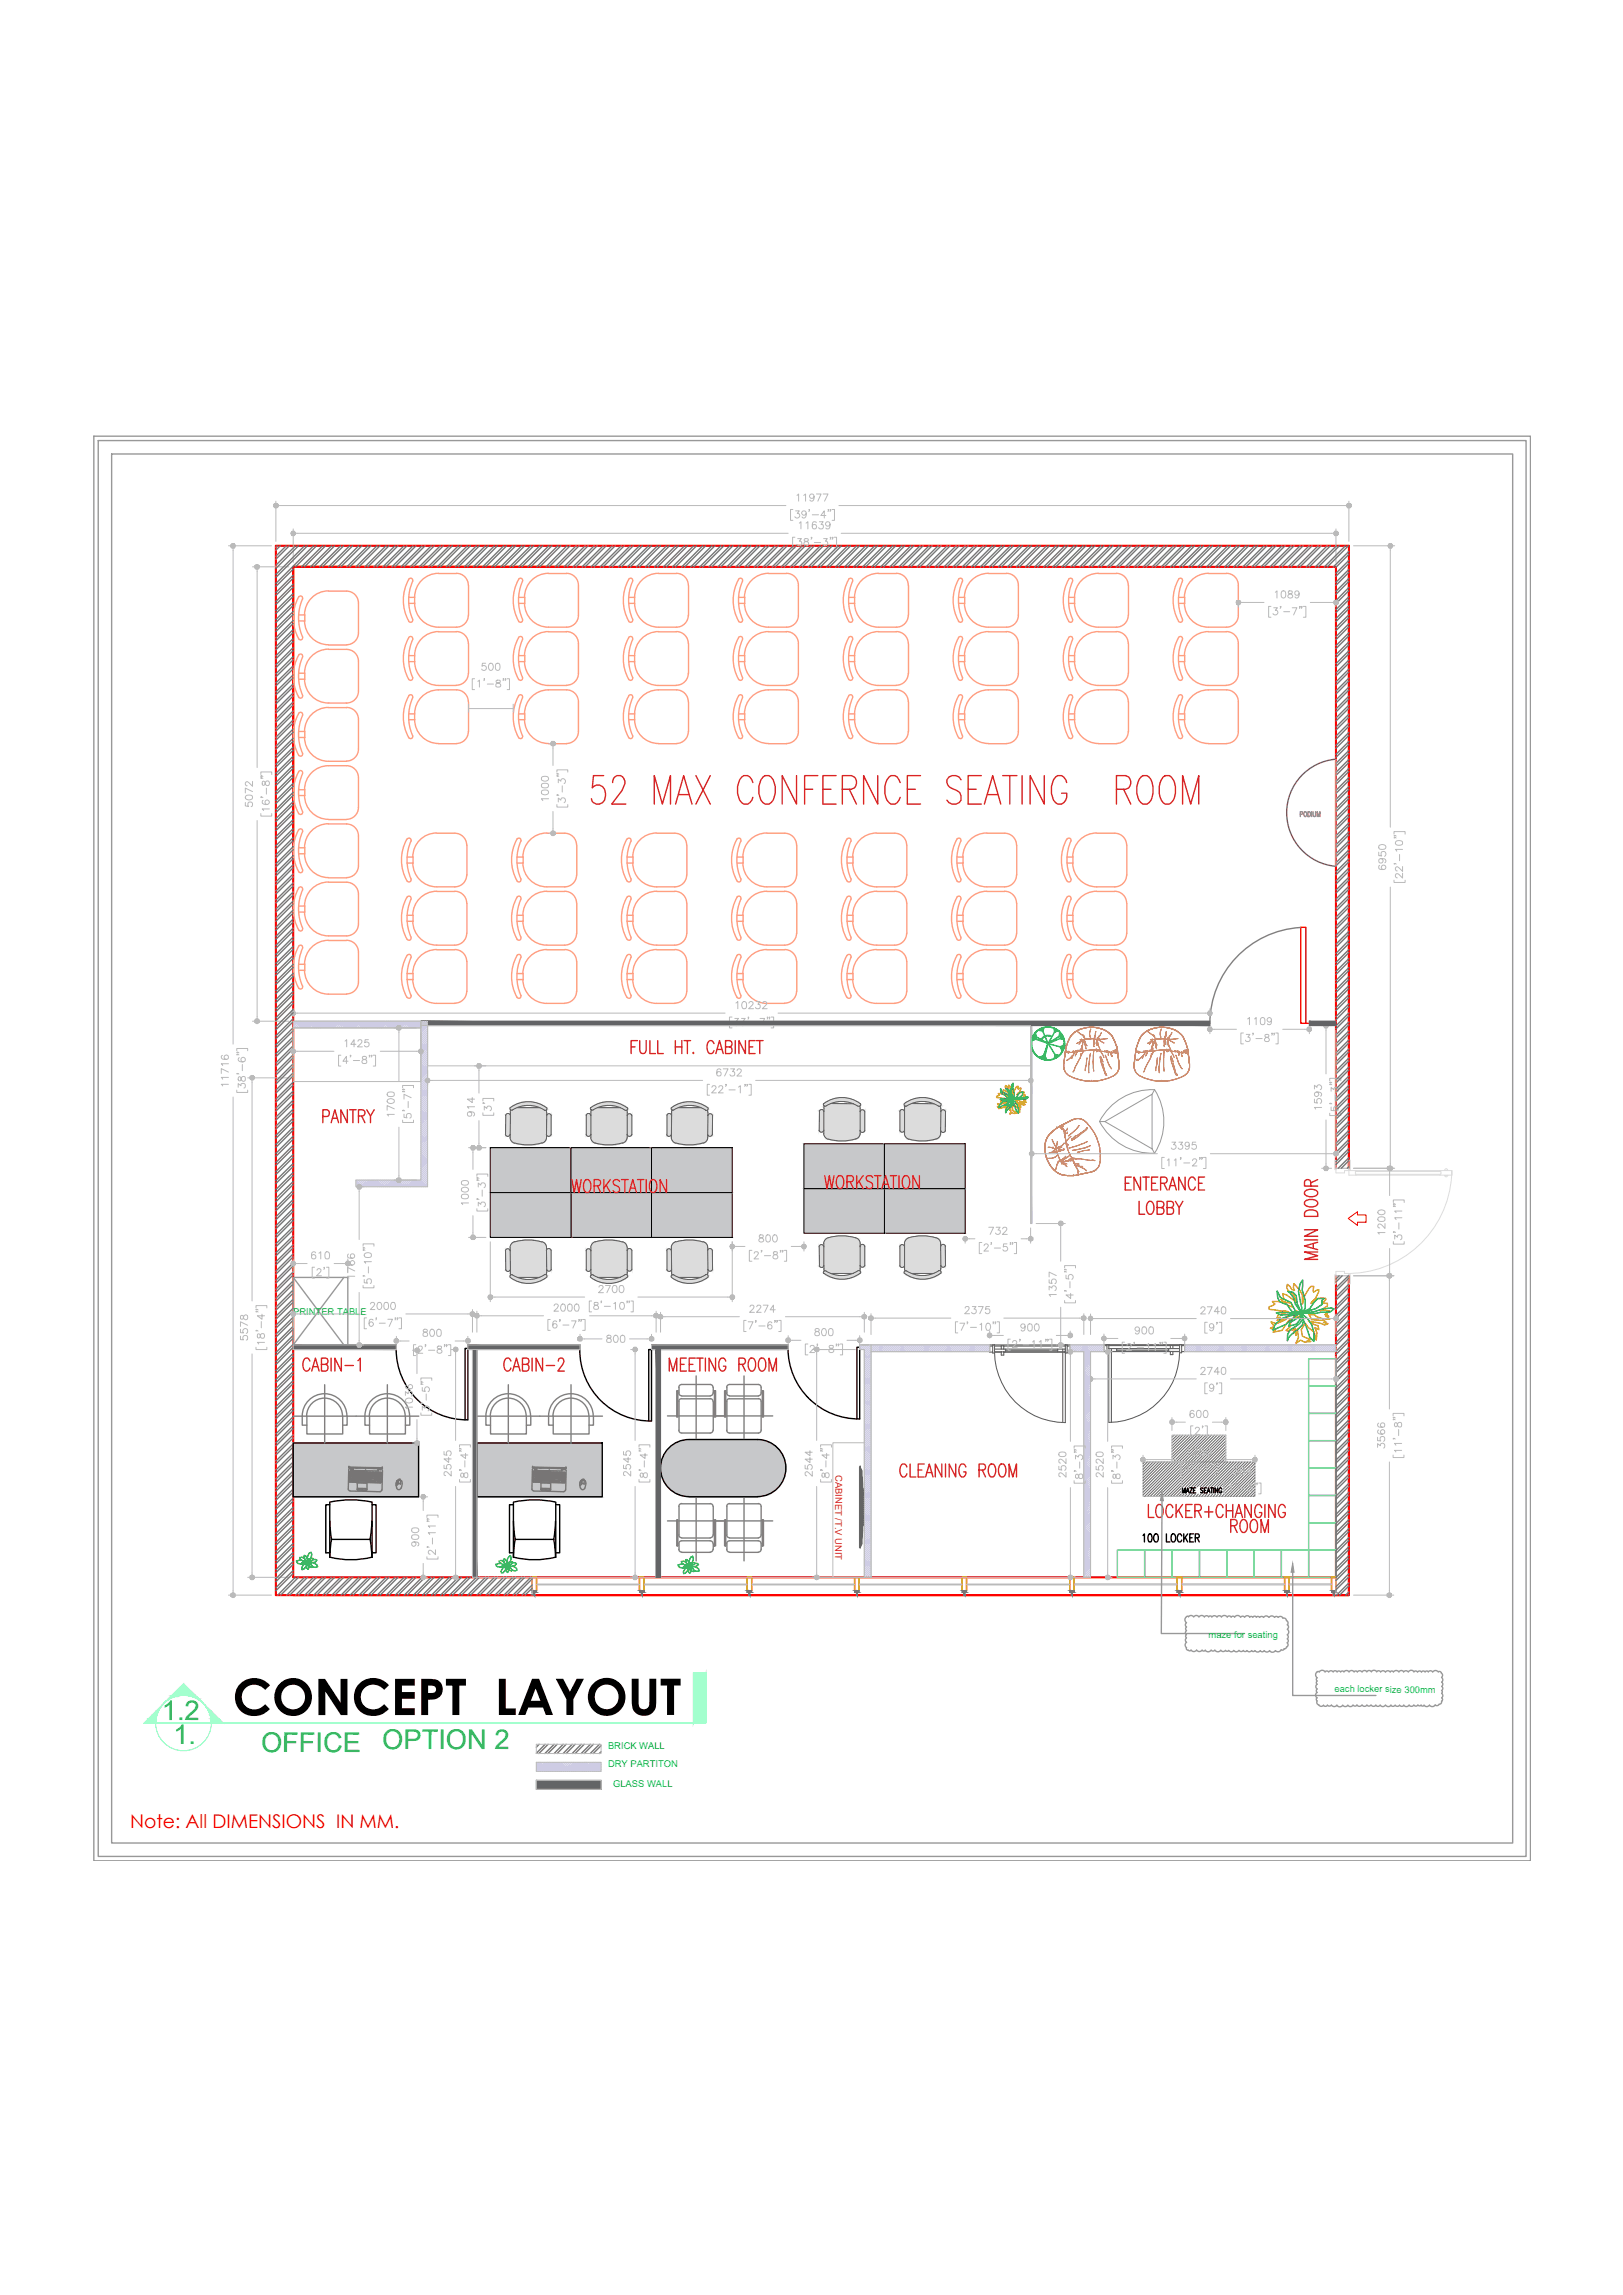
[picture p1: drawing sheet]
<svg xmlns="http://www.w3.org/2000/svg" width="297mm" height="420mm" viewBox="0 0 297 420" stroke-linecap="round" stroke-linejoin="round" font-family="sans-serif">
<defs><g id="words">
<text font-size="9.3" fill="#cd2027" x="107.2" y="148.5">52 MAX CONFERNCE SEATING ROOM</text>
<text font-size="9.2" x="42.6" y="314">CONCEPT LAYOUT</text>
<text font-size="5.7" fill="#cd2027" x="224.4" y="281.9">ROOM</text>
<g font-size="5" fill="#00b85c">
<text x="29.6" y="314.9">1.2</text>
<text x="31.7" y="319.2">1.</text>
<text x="47.8" y="320.7">OFFICE</text>
<text x="70" y="320.1">OPTION 2</text>
</g>
<g font-size="4.4" fill="#bababa">
<text x="88.2" y="205.7" transform="rotate(-90 88.2 205.7)">914</text>
<text x="136.2" y="241.7">2274</text>
<text x="110.1" y="246.9">800</text>
<text x="149.9" y="271.6" transform="rotate(-90 149.9 271.6)">2544</text>
<text x="224.7" y="271.3">384</text>
</g>
<text font-size="3.5" fill="#f00" x="23.8" y="334.7">Note: All DIMENSIONS IN MM.</text>
<g font-size="1.7" fill="#00b85c">
<text x="53.7" y="240.7">PRINTER TABLE</text>
<text x="221.2" y="299.9">maze for seating</text>
<text x="244.2" y="309.8">each locker size 300mm</text>
<text x="111.3" y="323.4">DRY PARTITON</text>
<text x="111.3" y="320.1">BRICK WALL</text>
<text x="112.2" y="327.1">GLASS WALL</text>
</g>
<text font-size="1.7" fill="#cd2027" x="152.9" y="270" transform="rotate(90 152.9 270)">CABINET /T.V UNIT</text>
</g></defs>
<!-- layer: WALLS -->
<path d="M53.7 103.8v185h190.8v-55.2M103.7 103.8h-50h190.8v110.1M246.9 103.8v110.1v-114h-196.4v192.1h196.4v-58.4v58.4h-193.2" fill="none" stroke="#f00" stroke-width=".38"/>
<!-- layer: curtain wall -->
<g fill="none" stroke="#bababa" stroke-width=".18">
<path d="M41.8 99.9h7.9M50.5 91.8v7.3M50.9 92.6h92.9M53.7 96.8v6.2M54.1 97.6h90.2M145.1 93.3h-.4v2h.4M145.5 98.4h-.4v1.9h.4M145.6 93.5h.7l-.4 .5a.44 .44 0 0 1 .4 .7 .44 .44 0 0 1-.8-.1M145.9 90.7l.3-.3v1.4M146 98.6h.7l-.4 .5a.44 .44 0 0 1 .3 .7 .44 .44 0 0 1-.7-.1M146.3 95.8l.3-.3v1.3M147.1 90.7l.3-.3v1.4"/>
<path d="M147.3 98.7v.3l.3 .2a.39 .39 0 0 1 .4 .3 .39 .39 0 0 1-.3 .4h-.3l-.3-.2a.6 .6 0 0 1 .8-.7v-.3zM147.5 95.8l.4-.3v1.3M147.6 94a.42 .42 0 0 1-.6 .4 .42 .42 0 0 1-.2-.7 .42 .42 0 0 1 .7 0 .64 .64 0 0 1 .1 .8 .64 .64 0 0 1-.8 .3v-.2M148.2 93.3h-.2h.2l-.2 .4M148.6 98.4h-.2h.2l-.2 .3M148.7 94.2h1.1M149 90.9a.42 .42 0 0 1-.6 .4 .42 .42 0 0 1-.2-.7 .42 .42 0 0 1 .7 0 .71 .71 0 0 1-.4 1.2l-.3-.3M149 99.3h1.2M149.4 95.7l-.1-.1a.47 .47 0 0 0-.6 .2v.9a.41 .41 0 0 0 .7 .1 .41 .41 0 0 0-.2-.7 .41 .41 0 0 0-.5 .3M149.4 90.4h.9l-.6 1.4M150 95.5h.7l-.4 .5a.43 .43 0 0 1 .4 .6 .43 .43 0 0 1-.7 .2l-.2-.2M150.7 90.4h.8l-.6 1.4"/>
<path d="M150.7 98.6h.7l-.3 .5a.44 .44 0 0 1 .3 .7 .44 .44 0 0 1-.8-.1M151.2 94.4h-1l.7-.9v1.3M151.7 93.3h-.2h.2l-.2 .4M151.9 95.9a.42 .42 0 0 1-.5 .4 .42 .42 0 0 1-.2-.6 .42 .42 0 0 1 .6 0 .67 .67 0 0 1 .1 .8 .67 .67 0 0 1-.7 .3v-.1M152 98.4h-.1h.1l-.1 .3M152 93.3h-.1h.1l-.1 .4M152.3 93.3h.4v2h-.4M152.4 98.4h-.1h.1l-.1 .3M152.7 98.4h.4v1.9h-.4M153.5 92.6h93M154 97.6h90.1M244.5 96.8v6.2"/>
<path d="M246.9 91.8v7.3M247.7 99.9h7.6M42.7 100.3v90.8M46.2 103.8h6.7M47.1 104.2v36.3M226.6 110.7v.4M227.1 110.3h4.2M232.6 111h-.4v2h.4M233.1 111.3h.7l-.4 .4a.44 .44 0 0 1 .4 .7 .44 .44 0 0 1-.8-.1M233.4 108.4l.3-.2v1.3M234.4 111.1h-.1h.1l-.1 .3M234.6 108.2a.47 .47 0 0 1 .7 .2v.3a.55 .55 0 0 1-.4 .8 .87 .87 0 0 1-.3-1.3z"/>
<path d="M234.9 112h1.1M235.8 108.2v.4l.6 .2a.34 .34 0 0 1 .1 .6l-.5 .1-.2-.1a.48 .48 0 0 1 0-.6 .48 .48 0 0 1 .5-.1l.2-.2v-.3zM236.5 111.3h.8l-.5 1.3M237.8 108.6a.4 .4 0 0 1-.6 .4 .4 .4 0 0 1-.2-.6 .4 .4 0 0 1 .7-.1 .71 .71 0 0 1-.4 1.2l-.3-.2M237.9 111.1h-.1h.1l-.1 .3M238.3 111.1h-.1h.1l-.1 .3M238.5 111h.5v2h-.5M239.8 110.3h4.3M244.5 110.7v.4M254.5 100.3v51.1M85.8 128.9v1.5M85.8 129.7h8.1"/>
<path d="M86.9 124.3h-.5v2h.5M87.4 124.7l.3-.2v1.3M88.7 124.3h-.2h.2l-.2 .3M88.9 121.4h-.6l-.1 .6a.46 .46 0 0 1 .7-.1 .46 .46 0 0 1-.1 .7 .46 .46 0 0 1-.6-.1M89.2 125.2h1.1M89.6 121.5a.42 .42 0 0 1 .6 .2 .59 .59 0 0 1 .1 .7 .59 .59 0 0 1-.7 .3 .91 .91 0 0 1 0-1.2zM90.8 121.5a.45 .45 0 0 1 .7 .2v.3a.55 .55 0 0 1-.5 .7 .87 .87 0 0 1-.2-1.2zM90.9 124.6v.3l.5 .2a.38 .38 0 0 1 .1 .6l-.5 .1-.3-.2a.5 .5 0 0 1 .7-.6l.2-.2-.1-.2zM92.2 124.3h-.1h.1l-.1 .3M92.6 124.3h-.2h.2l-.2 .3M92.8 124.3h.4v2h-.4M93.9 128.9v1.5"/>
<path d="M100.4 136.2h.8M101.2 136.5v3.6M244.5 139v19.6M44.9 146.9v.6l.6 .1a.45 .45 0 0 1-.1-.7 .45 .45 0 0 1 .7 .1 .45 .45 0 0 1-.1 .7M45 145.7l.5-.1a.53 .53 0 0 1 .7 .5 .71 .71 0 0 1-.7 .3 .71 .71 0 0 1-.6-.5zM46.2 144.9l-1.3-.6v.9M46.2 143.1v.8l-.6-.6-.4-.2-.3 .3v.2l.1 .2 .2 .1M47.1 150.2v36.3M47.7 148.9v.5h2v-.5M47.7 141.8v-.5h2v.5M47.8 145.9v.1v-.1l.3 .1M47.8 142.4v.1v-.1l.3 .1"/>
<path d="M47.8 142v.2v-.2l.3 .2M48 143.1v.6l.3 .1 .2-.2a.49 .49 0 0 1 .1-.5 .49 .49 0 0 1 .6-.1l.1 .5-.2 .3-.5-.1-.1-.5a.27 .27 0 0 0-.2-.2 .27 .27 0 0 0-.3 .1zM48.2 146.5l-.2 .1a.45 .45 0 0 0 .2 .6 .64 .64 0 0 0 1.1-.4 .41 .41 0 0 0-.4-.3 .41 .41 0 0 0-.4 .4 .41 .41 0 0 0 .4 .4M48.8 144.3v1.1M49.3 148.1h-1.3l.2 .3M99.1 144.8l.5-.2a.55 .55 0 0 1 .8 .5 .75 .75 0 0 1-1.3 0zM99.1 143.6l.5-.2a.55 .55 0 0 1 .8 .5 .75 .75 0 0 1-1.3 0zM99.1 142.3l.5-.2a.55 .55 0 0 1 .8 .5 .75 .75 0 0 1-1.3 0zM100.4 146.2h-1.3l.2 .4M100.4 152.5h.8M101.2 148.6v3.5M101.9 147.3v.5h2v-.5"/>
<path d="M101.9 141.4v-.5h2v.5M102 145.5v.1v-.1l.3 .1M102 142v.1v-.1l.3 .1M102 141.6v.1v-.1l.3 .1M102.2 146.8v-.7l.4 .4a.45 .45 0 0 1 .8-.3 .45 .45 0 0 1-.2 .8M102.2 143.3v-.7l.4 .4a.44 .44 0 0 1 .7-.3 .44 .44 0 0 1-.1 .7M102.9 143.9v1.1M252.3 156v.6l.6 .1a.47 .47 0 0 1 0-.7 .47 .47 0 0 1 .7 .1 .47 .47 0 0 1-.2 .7M252.4 154.8a.77 .77 0 0 1 1.2 .3l-.2 .4h-.9l-.1-.2zM252.5 158.4l-.2 .4a.72 .72 0 0 0 .7 .4 .72 .72 0 0 0 .6-.4 .41 .41 0 0 0-.4-.4 .41 .41 0 0 0-.4 .3 .41 .41 0 0 0 .4 .5M252.8 157.2a.41 .41 0 0 1 .3 .6 .41 .41 0 0 1-.7 .1 .41 .41 0 0 1 .1-.7h.3a.61 .61 0 0 1 .8 .5l-.2 .3M255.1 152.7v-.5h2.1v.5"/>
<path d="M255.2 158.1v.1v-.1l.3 .1M255.2 153.3l-.1 .1 .2-.1 .2 .1M255.2 153v.1v-.1l.3 .1M255.5 154.1l.4-.2a.55 .55 0 0 1 .8 .5 .73 .73 0 0 1-.7 .4 .73 .73 0 0 1-.6-.5zM256.1 156.4v1.2M256.7 159.9v.9l-.8-.8h-.4l-.1 .5 .3 .2M256.7 158.6v.9l-.6-.6-.5-.2-.2 .2v.3l.1 .2h.2M256.7 155.5h-1.3l.2 .3M254.5 162.4v51.1M255.1 161.1v.5h2.1v-.5M40.7 193.2l-.1 .1a.41 .41 0 0 0 .2 .6h.8a.41 .41 0 0 0 .1-.6 .41 .41 0 0 0-.6 .1 .41 .41 0 0 0 .3 .5M41.8 198.5h-1.3l.3 .3"/>
<path d="M41.8 197.2h-1.3l.3 .4M41.8 196.3l-1.3-.7v.9M41.8 194.7h-1.3l.3 .4M43.3 199.6v.4h2v-.4M43.3 192.4v-.4h2v.4M43.4 196.5v.2v-.2l.3 .2M43.4 193l-.1 .1 .2-.1 .2 .1M43.4 192.6l-.1 .1 .2-.1 .2 .2M43.6 199.1v-.7l.5 .4a.43 .43 0 0 1 .6-.4 .43 .43 0 0 1 .2 .7l-.3 .1M43.7 197.2a.44 .44 0 0 0 .1 .7l.3-.2a.47 .47 0 0 1 .2-.5 .47 .47 0 0 1 .6 0v.4l-.1 .3a.48 .48 0 0 1-.5-.1 .48 .48 0 0 1-.2-.5l-.2-.2zM43.8 193.6l-.1 .1a.4 .4 0 0 0 .1 .6 .72 .72 0 0 0 1.1-.3 .41 .41 0 0 0-.4-.4 .41 .41 0 0 0-.4 .4 .41 .41 0 0 0 .4 .4M44.4 194.9v1.1"/>
<path d="M45.3 197.3h7.6M46.1 197.7v40.5M46.2 187h6.7M53.7 188.2h23.3v9.8h-23.3zM53.7 187h167.7M53.7 184.7v1.4M53.7 189.1v4.2M54.1 185.5h78.6M54.1 192.5h7M62.4 193.2h-.4v2h.4M63.1 190.6l.3-.3v1.4M63.7 194.3h-.9l.6-.9v1.3"/>
<path d="M64.2 193.2h-.1h.1l-.1 .3M64.7 194.2h1.1M65.1 191.2h-.9l.6-.9v1.4M65.5 190.6a.37 .37 0 0 1 .6-.2 .37 .37 0 0 1 0 .6l-.7 .7h.9M66.4 193.5l-.1 .2 .2 .2a.53 .53 0 0 1 .6 .6 .47 .47 0 0 1-.5 .2 .47 .47 0 0 1-.4-.4l.2-.3 .6-.1 .1-.3a.48 .48 0 0 0-.7-.1zM67.4 190.3h-.6l-.1 .6a.46 .46 0 0 1 .7 0 .46 .46 0 0 1 0 .6 .46 .46 0 0 1-.7-.1M67.7 193.2h-.2h.2l-.2 .3M68.1 193.2h-.2h.2l-.2 .3M68.3 193.2h.4v2h-.4M69.6 192.5h7M72.2 188.2h4M73 188.6v9.3"/>
<path d="M73.7 199.2v-.5h2v.5M73.8 199.8v.1v-.1l.3 .1M73.8 199.4v.1v-.1l.3 .1M77 187.8h1.3v29.5h-13.2v-1.3h11.9v-29v1.2h-23.3M77 189.1v4.2M78.3 187.8h110.3v7.3h-110.3zM78.3 196v2.6M78.7 197.8h49.9M86.9 195.1h2M87.7 195.6v4.5M129.9 198.5h-.5v2h.5M130.3 199.1l.1-.3h.4l.2 .4-.8 .9h.9"/>
<path d="M131.6 199.1l.1-.3h.4l.2 .4-.8 .9h.9M131.9 195.9v-.1a.41 .41 0 0 0-.7 .1v.9a.41 .41 0 0 0 .7 .1 .41 .41 0 0 0-.1-.6 .41 .41 0 0 0-.6 .3M132.4 195.7h.9l-.7 1.3M132.9 198.6h-.1h.1l-.1 .3M133.4 199.5h1.2M133.7 195.7h.7l-.3 .5a.45 .45 0 0 1 .4 .4 .45 .45 0 0 1-.4 .5 .45 .45 0 0 1-.5-.4M134 186.2h-.5v2h.5M134.5 186.5h.7l-.4 .5a.42 .42 0 0 1 .4 .5 .42 .42 0 0 1-.7 .2l-.1-.2M134.7 183.6l.3-.2v1.3M134.9 196l.3-.3 .4 .1v.4l-.7 .8h.8M135.2 199l.3-.2v1.3M135.7 186.5h.7l-.4 .5a.44 .44 0 0 1 .4 .6 .44 .44 0 0 1-.7 0l-.1-.1"/>
<path d="M136 183.4a.41 .41 0 0 1 .6 .2v.3a.55 .55 0 0 1-.5 .8 .79 .79 0 0 1-.1-1.3zM136.4 198.6h-.1h.1l-.1 .3M136.8 198.6h-.1h.1l-.1 .3M137 186.2h-.1h.1l-.1 .4M137.1 183.7l.2-.3h.3l.2 .1v.2l-.8 1h.9M137.1 198.5h.4v2h-.4M137.5 187.2h1.1M138.3 197.8h49.9M138.4 183.4h.7l-.4 .5a.43 .43 0 0 1 .4 .4 .43 .43 0 0 1-.3 .4 .43 .43 0 0 1-.5-.3M139.1 186.5h.8l-.6 1.3M139.6 183.7l.2-.3h.3l.2 .1v.2l-.8 1h.9M140.5 186.2h-.1h.1l-.1 .4"/>
<path d="M140.9 186.2l-.1 .4M141.1 186.2h.5v2h-.5M142.4 185.5h78.6M179.6 187.8h.2M188.6 187.8v36.2h.2v-36.2M188.6 196v2.6M188.8 188.6v23.4M221.4 187.3v-.3v.8h-39.1M221.4 184.7v1.4M221.4 188.6v.6M221.9 188.4h4.4M227.6 189.1h-.5v2h.5"/>
<path d="M228.1 189.4h.7l-.4 .5a.43 .43 0 0 1 .4 .4 .43 .43 0 0 1-.4 .4 .43 .43 0 0 1-.4-.3M228.3 186.5l.4-.2v1.3M229.4 189.2l-.1-.1 .1 .2-.1 .2M229.6 186.5l.3-.2v1.3M229.9 190.1h1.1M230.8 186.4a.4 .4 0 0 1 .7 .1v.9l-.2 .2h-.5l-.1-.6zM231.5 189.5v.3l.6 .2a.35 .35 0 0 1 .2 .4 .35 .35 0 0 1-.3 .3l-.5-.1a.48 .48 0 0 1 .1-.6 .48 .48 0 0 1 .5-.1l.1-.2v-.2zM232.7 186.7a.41 .41 0 0 1-.6 .3 .41 .41 0 0 1-.1-.6 .41 .41 0 0 1 .6 .1v.9l-.2 .2h-.4v-.2M232.9 189.2h-.2h.2l-.2 .3M233.2 189.2h-.1h.1l-.1 .3M233.5 189.1h.4v2h-.4M234.8 188.4h4.4"/>
<path d="M239.6 187.3v-.3v.8h4.9M239.6 187h4.9M239.6 188.6v.6M240.6 199.4v-.7l.4 .4a.44 .44 0 0 1 .7-.4 .44 .44 0 0 1-.1 .8M241 199.9a.42 .42 0 0 1 .4 .6 .42 .42 0 0 1-.7 .2 .42 .42 0 0 1 0-.7 .64 .64 0 0 1 .8-.1 .64 .64 0 0 1 .3 .7l-.1 .1M242.7 188.2v8.4M243.4 197.9v-.5h2v.5M243.4 198.5v.1l.2-.1 .1 .1M243.4 198.1v.1h.3M243.6 199.8v-.7l.5 .4a.43 .43 0 0 1 .4-.4 .43 .43 0 0 1 .5 .3 .43 .43 0 0 1-.3 .5M244.5 188.6v23.4M42.7 200.8v90.8"/>
<path d="M65.7 217.7v9.2M66 217.3h.6M70.9 201.4a.65 .65 0 0 1 .8-.3 .65 .65 0 0 1 .4 .7 .77 .77 0 0 1-1.2-.3zM70.9 200.1l.5-.2a.53 .53 0 0 1 .8 .5 .74 .74 0 0 1-.7 .4 .74 .74 0 0 1-.6-.5zM72.2 204h-1.3l.2 .3M72.2 203l-1.3-.6v.9M72.2 216h4M73 206.3v9.4M73.7 205.1v.4h2v-.4M73.8 203.3h-.1h.2l.2 .1M73.9 204v.6l.6 .1a.46 .46 0 0 1 0-.7 .46 .46 0 0 1 .6 0 .46 .46 0 0 1-.1 .7M74.7 201.6v1.2"/>
<path d="M75.3 201l-1.4-.7v.9M84.5 218.8l.5-.2a.55 .55 0 0 1 .8 .5 .75 .75 0 0 1-1.4 0zM84.5 217.6a.76 .76 0 0 1 1.3 .3 .75 .75 0 0 1-1.4 0zM84.5 216.3l.5-.2a.55 .55 0 0 1 .8 .5 .75 .75 0 0 1-1.4 0zM85.8 210.1h3.1M86.4 200.9v1l-.9-.7h1.4M86.6 210.5v3.6M87.3 215.4v-.5h2v.5M87.3 219.5v.1v-.1l.4 .1M87.3 216v.1v-.1l.4 .1M87.3 215.6v.1v-.1l.4 .1M87.5 217.3v-.7l.5 .4a.45 .45 0 0 1 .7-.4 .45 .45 0 0 1-.1 .8"/>
<path d="M87.7 205.2v4.5M88.3 217.9v1.1M88.4 203.7v.5h2v-.5M88.4 201.6v-.5h2v.5M88.6 203.2v-.7l.5 .4a.44 .44 0 0 1 .7-.3 .44 .44 0 0 1-.1 .7M189.3 211.2h22.5M213.1 211.9h-.5v2h.5M213.6 212.4l.3-.3v1.4M214.5 209.1h.7l-.4 .5a.44 .44 0 0 1 .3 .7 .44 .44 0 0 1-.7-.1M214.9 212.4l.3-.3v1.4M215.8 209.1h.6l-.3 .5a.44 .44 0 0 1 .3 .7 .44 .44 0 0 1-.8-.1M216.1 212h-.1h.1l-.1 .3"/>
<path d="M216.6 212.9h1.1M217.7 209.5a.41 .41 0 0 1-.6 .3 .41 .41 0 0 1-.1-.6 .41 .41 0 0 1 .6 .1l.1 .2a.61 .61 0 0 1-.5 .9l-.3-.2M218.3 212.5l.2-.4 .4 .2 .1 .2-.2 .4-.6 .6h.9M218.8 209.1h-.5l-.1 .5a.46 .46 0 0 1 .7 0 .46 .46 0 0 1-.1 .7 .46 .46 0 0 1-.7-.1M219.7 212l-.1-.1 .1 .2-.2 .2M220 212l-.1-.1 .1 .2-.1 .2M220.2 211.9h.5v2h-.5M221.5 211.2h22.6M240.6 201.2v.7h.5a.48 .48 0 0 1 0-.7 .48 .48 0 0 1 .7 .1 .48 .48 0 0 1-.2 .7M241.9 202.7h-1.3l.2 .3M241.9 213.9h1.8M242.7 205v8.5"/>
<path d="M243.4 203.8v.4h2v-.4M243.4 202v.1v-.1l.3 .1M243.6 202.7v.6h.6a.46 .46 0 0 1 0-.7 .46 .46 0 0 1 .7 .2 .46 .46 0 0 1-.2 .6M244.4 200.4v1.1M244.5 213.9h2.4M247.7 213.9h7.6M254.3 214.3v4.6M46.8 239.5v-.5h2v.5M46.9 239.7v.1v-.1l.3 .1M53.7 230.5v2.5M53.7 239.7v3.4M54.1 231.3h2.1"/>
<path d="M57.6 232h-.5v2h.5M57.8 229.4l-.1-.2a.41 .41 0 0 0-.6 .2v.9a.41 .41 0 0 0 .6 .1 .41 .41 0 0 0-.1-.6 .41 .41 0 0 0-.6 .3M58 232.6l.2-.3h.3l.2 .1v.2l-.8 1h.9M58.4 229.4l.3-.2v1.3M59.4 232.1h-.1h.1l-.1 .3M59.6 229.2a.41 .41 0 0 1 .7 .2v.9l-.2 .1h-.5l-.1-.5zM59.8 232h.4v2h-.4M61.2 231.3h2M63.7 230.5v2.5M63.8 230.9h-.1a.45 .45 0 0 0 .2 .6 .64 .64 0 0 0 1-.3 .42 .42 0 0 0-.4-.4 .42 .42 0 0 0-.4 .4 .42 .42 0 0 0 .4 .4M63.8 229.6l-.1 .1a.47 .47 0 0 0 .2 .6h.3a.52 .52 0 0 0 .7-.4 .41 .41 0 0 0-.4-.4 .41 .41 0 0 0-.4 .4 .41 .41 0 0 0 .4 .4M64.9 233.7h-1.3l.3 .3"/>
<path d="M64.9 232.7l-1.3-.7v.9M65.7 236.6v9.2M66.4 235.3v.5h2v-.5M66.4 228.1v-.4h2v.4M66.5 233.5v.2v-.2l.3 .2M66.5 228.8v.1v-.1l.3 .1M66.5 228.4v.1v-.1l.3 .1M66.7 234.2v.6l.6 .1a.46 .46 0 0 1-.1-.7 .46 .46 0 0 1 .7 .1 .46 .46 0 0 1-.1 .7M66.7 229.5a.79 .79 0 0 1 1.3 .2l-.1 .4-.1 .1h-.9a.41 .41 0 0 1-.2-.7zM67.4 231.9v1.2M67.8 238.7l.1-.2 .4-.1 .3 .4-.8 .9h.8M68 231h-1.3l.2 .3"/>
<path d="M69.2 238.5a.42 .42 0 0 1 .6 .2 .59 .59 0 0 1 .1 .7 .59 .59 0 0 1-.7 .3 .91 .91 0 0 1 0-1.2zM70.4 238.5a.45 .45 0 0 1 .7 .2v.3a.55 .55 0 0 1-.5 .7 .87 .87 0 0 1-.2-1.2zM71.7 238.5a.42 .42 0 0 1 .6 .2l.1 .3a.6 .6 0 0 1-.5 .7 .82 .82 0 0 1-.2-1.2zM85.8 220.2h-1.4l.3 .3M85.8 226.5h3.1M86.5 239.7v4.2M86.6 222.6v3.5M87.3 221.3v.4h2v-.4M87.5 220.8v-.7l.5 .4a.44 .44 0 0 1 .7-.4 .44 .44 0 0 1-.1 .8M89.7 227.3v11M90.2 237.5h16.8M101.4 239.1l.3-.4 .4 .2 .1 .2-.2 .4-.6 .5h.8"/>
<path d="M102.8 238.8l.3-.1a.88 .88 0 0 1 .2 1.3 .45 .45 0 0 1-.6-.2 .9 .9 0 0 1 .1-1zM104 238.8a.4 .4 0 0 1 .7 .2v.3a.53 .53 0 0 1-.4 .7 .69 .69 0 0 1-.4-1zM105.3 238.8l.3-.1a.88 .88 0 0 1 .2 1.3 .45 .45 0 0 1-.6-.2 .9 .9 0 0 1 .1-1zM108.3 238.2h-.4v2h.4M108.8 238.5v.4l.5 .1a.38 .38 0 0 1 .1 .7h-.6l-.1-.4a.67 .67 0 0 1 .7-.4v-.4zM109.6 235.6l.2-.2 .3-.1 .3 .4-.9 1h.9M110.1 238.2h-.1h.1l-.1 .3M110.6 239.2h1.1M110.8 235.3h.9l-.6 1.4M112.3 235.4a.47 .47 0 0 1 .6 .2v.3a.55 .55 0 0 1-.5 .8 .82 .82 0 0 1-.1-1.3zM112.3 238.6l.3-.2v1.3M113.5 235.4a.45 .45 0 0 1 .6 .2 .6 .6 0 0 1 .1 .7 .6 .6 0 0 1-.7 .3l-.2-.5z"/>
<path d="M113.6 238.5l.2-.1a.65 .65 0 0 1 .5 .7 .65 .65 0 0 1-.5 .6h-.2a.92 .92 0 0 1 0-1.2zM114.8 238.2h-.1h.1l-.1 .3M115.2 238.2h-.1h.1l-.1 .3M115.5 238.2h.4v2h-.4M116.7 237.5h16.9M134 227.3v11M134.4 228.2h1.9M137.6 228.9h-.5v2h.5M138 229.5l.3-.3h.4l.1 .2-.2 .4-.6 .7h.8M139 226.1v.4l.6 .2a.34 .34 0 0 1 0 .6l-.4 .1-.2-.1-.1-.3a.75 .75 0 0 1 .7-.5v-.4zM139.4 229h-.1h.1l-.1 .2M139.9 229.9h1.1"/>
<path d="M140.3 226.1a.47 .47 0 0 1 .7 .2v.3a.55 .55 0 0 1-.5 .8 .91 .91 0 0 1-.2-1.3zM141.6 226.1a.42 .42 0 0 1 .6 .2 .59 .59 0 0 1 .1 .7 .59 .59 0 0 1-.7 .3 .91 .91 0 0 1 0-1.2zM141.6 229.2l-.1 .3 .2 .1a.49 .49 0 0 1 .5 .2 .49 .49 0 0 1 0 .6l-.4 .1-.3-.2a.5 .5 0 0 1 .1-.5 .5 .5 0 0 1 .5-.2l.2-.3a.5 .5 0 0 0-.7-.1zM142.9 229h-.1h.1l-.1 .2M143.3 229h-.1h.1l-.1 .2M143.5 228.9h.5v2h-.5M144.8 228.2h1.9M147.1 227.3v1.7M176.6 239.5l.3-.3h.4l.1 .2-.2 .5-.6 .6h.8M176.6 226.6v1M177.1 226.8h1.3M178 239.2h.6l-.3 .5a.44 .44 0 0 1 .3 .7 .44 .44 0 0 1-.8-.1"/>
<path d="M179.1 239.2h.8l-.6 1.3M179.7 227.5h-.5v2h.5M180.1 228.1l.1-.2 .2-.2h.2l.3 .3a1.67 1.67 0 0 1-.8 1h.8M181 224.7h.8l-.6 1.3M181.1 239.2h-.6l-.1 .5a.46 .46 0 0 1 .7 0 .46 .46 0 0 1-.1 .7 .46 .46 0 0 1-.7-.1M181.5 227.6h-.2h.2l-.2 .3M182 228.5h1.1M182.3 224.7h.7l-.3 .5a.4 .4 0 0 1 .4 .4 .4 .4 0 0 1-.4 .4l-.4-.1-.1-.2M183.5 225l.1-.3h.4l.2 .1 .1 .3-.8 .9h.8M184.3 227.7h-.6l-.1 .6a.46 .46 0 0 1 .7 0 .46 .46 0 0 1-.1 .7 .46 .46 0 0 1-.7-.2M185 227.6h-.1h.1l-.1 .3M185.4 227.6l-.1-.1 .1 .2-.2 .2"/>
<path d="M185.6 227.5h.4v2h-.4M186.9 226.8h1.3M188.6 224.8v2.8M189.6 224h5.4M192 236.1v-.6l.5 .3a.43 .43 0 0 1 .7-.3 .43 .43 0 0 1-.1 .8M192 234.3v.6l.6 .1a.46 .46 0 0 1-.1-.7 .46 .46 0 0 1 .7 0 .46 .46 0 0 1-.1 .7M193.3 237h-1.3l.3 .3M193.3 233.5l-1.3-.6v.9M194.1 224.4v6.5M194.1 239.3v6.5M194.8 238.1v.4h2v-.4M194.8 232.1v-.4h2v.4"/>
<path d="M194.9 236.3v.1v-.1l.3 .1M194.9 232.8v.1v-.1l.3 .1M194.9 232.4v.1v-.1l.3 .1M195.1 233.4v.7l.6 .1a.48 .48 0 0 1-.1-.8 .48 .48 0 0 1 .7 .1 .48 .48 0 0 1-.1 .7M195.8 234.6v1.2M195.9 236.8v.9l-.8-.6h1.3M219.8 239.6l.2-.4 .5 .2v.3l-.8 .9h.9M221 239.2h.9l-.7 1.4M223.7 239.3a.41 .41 0 0 1 .6 .2l.1 .3a.55 .55 0 0 1-.6 .8 .87 .87 0 0 1-.1-1.3zM244.5 233.6h2.4M247.7 233.6h7.4M252.3 222.9l.5-.1a.53 .53 0 0 1 .7 .5 .74 .74 0 0 1-.7 .3 .74 .74 0 0 1-.6-.4z"/>
<path d="M252.3 221.7a.65 .65 0 0 1 .7-.2 .65 .65 0 0 1 .4 .7 .77 .77 0 0 1-1.2-.3zM253.5 225.7h-1.3l.2 .2M253.5 224v.9l-.6-.6-.5-.2-.2 .2v.3l.3 .2M254.3 234v24M254.3 228.6v4.5M255 227.3v.5h2v-.5M255 220.1v-.4h2v.4M255.1 225.5v.2v-.2l.3 .2M255.1 220.8v.1v-.1l.3 .1M255.1 220.4v.1v-.1l.3 .1M255.3 226.8v-.7l.5 .4a.45 .45 0 0 1 .4-.4 .45 .45 0 0 1 .5 .4 .45 .45 0 0 1-.4 .5M256 223.9v1.1"/>
<path d="M256.6 222.9h-1.3l.2 .4M256.6 221.7h-1.3l.2 .3M44 244.6v.7h.6a.46 .46 0 0 1-.1-.7 .46 .46 0 0 1 .7 .1 .46 .46 0 0 1-.1 .6M44 243.3v.7h.6a.47 .47 0 0 1 0-.7 .47 .47 0 0 1 .7 .1 .47 .47 0 0 1-.2 .7M44.1 240.8l-.1 .5 .2 .2h.2l.2-.6a.38 .38 0 0 1 .7-.1v.7l-.4 .1a.75 .75 0 0 1-.5-.8zM45.3 242.6l-1.3-.6v.8M46.1 247.9v40.4M46.8 246.6v.5h2v-.5M46.9 243.6v.1v-.1l.3 .1M46.9 240.1v.1v-.1l.3 .1M47.1 244.3v.6a.27 .27 0 0 0 .3 .1 .27 .27 0 0 0 .2-.3l.1-.4 .2-.1a.44 .44 0 0 1 .5 .3 .44 .44 0 0 1-.2 .5h-.4l-.2-.6a.27 .27 0 0 0-.2-.2 .27 .27 0 0 0-.3 .1zM47.8 241.9v1.2"/>
<path d="M47.9 240.6v.9l-.8-.6h1.3M48.4 245.8h-1.3l.3 .3M53.7 246.2h18.8v.9h-18.8zM54.1 240.6h11.8M67.1 241.3h-.4v2h.4M68.3 241.7l-.1-.1a.45 .45 0 0 0-.6 .2l-.1 .3a.52 .52 0 0 0 .5 .7 .4 .4 0 0 0 .3-.4 .4 .4 0 0 0-.3-.4 .4 .4 0 0 0-.5 .4M68.9 241.3h-.1h.1l-.1 .4M69.4 242.2h1.1M71 241.5h.8l-.6 1.3M72.4 241.3h-.1h.1l-.1 .4M72.5 244.7v.7M72.8 241.3h-.1h.1l-.1 .4"/>
<path d="M72.9 245.5h2M73 241.3h.5v2h-.5M74.2 255.5v-.7l.5 .4a.43 .43 0 0 1 .4-.5 .43 .43 0 0 1 .5 .4 .43 .43 0 0 1-.3 .5M74.3 256.2a.65 .65 0 0 1 .8-.3 .65 .65 0 0 1 .4 .7 .76 .76 0 0 1-1.3-.3zM74.3 240.6h11.7M74.4 253.5l-.1 .1a.41 .41 0 0 0 .2 .6h.8a.41 .41 0 0 0 .1-.6 .41 .41 0 0 0-.6 .1 .41 .41 0 0 0 .3 .6M75.5 257.6h-1.3l.3 .3M75.5 247.2h.3M76.1 246.2h-.4v2h.4M76.3 247.6v3.9M76.3 259.9v3.9M76.6 246.7l.1-.2 .4-.1 .2 .4-.8 .9h.9"/>
<path d="M77 258.7v.4h2v-.4M77 252.7v-.4h2v.4M77.1 256.9v.1v-.1l.3 .1M77.1 253.3v.2v-.2l.3 .2M77.1 253v.1v-.1l.3 .1M77.3 258.2v-.7l.5 .3a.44 .44 0 0 1 .6-.3 .44 .44 0 0 1 .1 .7l-.2 .1M77.3 254v.6l.5 .1a.48 .48 0 0 1 0-.7 .48 .48 0 0 1 .7 .1 .48 .48 0 0 1-.2 .7M77.5 243.4v.4l.4 .1a.42 .42 0 0 1 .3 .3 .42 .42 0 0 1-.1 .4h-.6a.52 .52 0 0 1 0-.6 .52 .52 0 0 1 .6-.2l.1-.2a.44 .44 0 0 0-.7-.2zM77.9 246.2h-.1h.1l-.1 .4M78 255.2v1.1M78.4 247.2h1.2M78.9 243.4a.37 .37 0 0 1 .5 .2 .62 .62 0 0 1 .1 .7 .62 .62 0 0 1-.6 .3 .92 .92 0 0 1 0-1.2z"/>
<path d="M80.1 243.4a.41 .41 0 0 1 .6 .2l.1 .3a.55 .55 0 0 1-.5 .8 .69 .69 0 0 1-.3-1.1zM80.1 246.5a.27 .27 0 0 0-.1 .3 .27 .27 0 0 0 .2 .1l.5 .2a.34 .34 0 0 1 .1 .6h-.5l-.3-.2a.49 .49 0 0 1 .6-.6l.2-.2v-.2zM81.4 246.2h-.1h.1l-.1 .4M81.8 246.2h-.1h.1l-.1 .4M82.1 246.2h.4v2h-.4M82.6 247.1h.9M83.3 245.5h1.9M83.4 247.5v16.2M85.6 246.2h20.6v.9h-20.6zM85.6 244.7v.7M86.5 247.1v41.7h113.1v-41.3M87.3 240v3.9"/>
<path d="M87.3 247.1v41.7M87.7 240.9h11.8M100.7 241.6h-.4v2h.4M101.9 242l-.1-.1a.4 .4 0 0 0-.6 .2v.9a.41 .41 0 0 0 .7 .1 .41 .41 0 0 0-.2-.7 .41 .41 0 0 0-.5 .3M102.5 241.7h-.1h.1l-.1 .2M103 242.6h1.1M104.6 241.8h.8l-.6 1.3M106 241.7l-.1-.1 .1 .2-.1 .1M106.2 244.3v1.2M106.4 241.7l-.1-.1 .1 .2-.1 .1M106.5 245.1h3.7M106.6 241.6h.5v2h-.5"/>
<path d="M107.9 240.9h11.8M115.2 245.1h3.7M116.2 247.9v15.8M119.2 246.2h25.1v.9h-25.1zM119.2 244.3v1.1M120.1 240v3.9M120.1 247.1v41.7M120.9 240.3v3.6M120.9 247.1v41.7M121.3 241.1h14M136.6 241.7h-.5v2.1h.5M136.9 242h.9l-.6 1.3"/>
<path d="M141.3 242.2l-.1-.1a.4 .4 0 0 0-.6 .1 .72 .72 0 0 0 .3 1.1 .4 .4 0 0 0 .4-.4 .4 .4 0 0 0-.4-.4 .4 .4 0 0 0-.4 .4M142.5 241.7h.4v2.1h-.4M142.9 246.2v.8M143.7 241.1h14.1M144.3 244.5v1.6M144.6 245.4h2M147.9 246.1h-.5v1.9h.5M148.3 246.6l.1-.2 .4-.1 .2 .4-.8 .9h.9M148.7 247.1h7.8M149.3 243.3v.4a.52 .52 0 0 1 .6 .2 .52 .52 0 0 1-.1 .6h-.5l-.2-.2a.6 .6 0 0 1 .7-.6l.1-.3a.44 .44 0 0 0-.6-.1zM149.5 247.5v16.2M149.6 246.1h-.1h.1l-.1 .3"/>
<path d="M150.6 243.3l.1-.1a.7 .7 0 0 1 .6 .6 .7 .7 0 0 1-.4 .7h-.2a.79 .79 0 0 1-.1-1.2zM151.8 243.3a.4 .4 0 0 1 .6 .2l.1 .3a.55 .55 0 0 1-.5 .7 .69 .69 0 0 1-.3-1zM151.8 246.4a.27 .27 0 0 0 0 .2 .27 .27 0 0 0 .2 .2l.4 .1a.34 .34 0 0 1 .1 .6l-.5 .1-.3-.2a.49 .49 0 0 1 .6-.6l.2-.2v-.2zM153.1 246.1h-.1h.1l-.1 .3M153.5 246.1h-.1h.1l-.1 .3M153.8 246.1h.4v1.9h-.4M155 245.4h2M157.3 244.5v1.7M157.7 246.2h23.4v1.3h-21.7M158.2 240.3v3.6M159 246.2h-1.7v.9h.9v41.7h-5.8v-24.7h5.8M159.4 240.5v3.8"/>
<path d="M159.4 246.2v42.6M159.8 241.3h14.2M175.3 242h-.4v2h.4M175.7 242.2h.9l-.7 1.4M177.1 242.1l-.1-.1 .1 .2-.1 .2M177.6 243h1.1M179.4 242.5l.2-.3v1.4M180.6 242.3a.4 .4 0 0 1 .6 .2 .63 .63 0 0 1 .1 .7 .63 .63 0 0 1-.7 .3l-.2-.5zM181.1 243.7v.9M181.5 244.5h2.1M181.8 242.1v-.1v.2l-.1 .2M182.2 242.1l-.1-.1 .1 .2-.1 .2"/>
<path d="M182.5 242h.4v2h-.4M183.7 241.3h14.2M184.9 245.2h-.4v2h.4M185.3 245.8l.3-.4 .4 .1v.4l-.7 .8h.9M186.7 245.3l-.1-.1 .1 .2-.1 .1M187.2 246.2h1.1M187.6 242.8a.41 .41 0 0 1-.6 .3 .41 .41 0 0 1-.1-.7 .41 .41 0 0 1 .7 .1v.3a.61 .61 0 0 1-.5 .9l-.2-.2M188.2 242.4h.6l.1 .2v.8a.41 .41 0 0 1-.4 .3 .41 .41 0 0 1-.4-.3v-.8zM189 245.7l.3-.3v1.3M189.5 242.4h.3a.71 .71 0 0 1 .4 .7 .71 .71 0 0 1-.5 .6 .84 .84 0 0 1-.2-1.3zM190.2 245.7l.3-.3v1.3M191.5 245.3h-.2h.2l-.2 .2"/>
<path d="M191.8 245.3v-.1v.2l-.1 .1M192.1 245.2h.4v2h-.4M193.3 246.2h.1M193.3 244.5h2.2M195.9 243.7v.9M195.9 247.9v16M196.7 247.5h.1M198.4 240.5v3.8M199.6 247.5v41.3v-26.7M199.6 247.5h2.4v-1.3h-6.1v1.3h2.5v41.3M199.6 240.6v3.7M200 252.4h18.9"/>
<path d="M200 241.4h18.9M202 244.2v2.4M202.5 245h2.1M202.7 247.9v16M202.8 247.5h.8M205.8 245.7h-.4v2h.4M206.3 246.3v-.2l.2-.1h.3l.2 .2-.2 .5-.6 .6h.9M207.6 245.8h-.1h.1l-.1 .3M208.1 246.7h1.2M208.6 243.3a.42 .42 0 0 1-.6 .4 .42 .42 0 0 1-.2-.6 .42 .42 0 0 1 .7 0 .64 .64 0 0 1 .1 .8 .64 .64 0 0 1-.8 .3v-.2M209.2 243a.45 .45 0 0 1 .6 .2 .66 .66 0 0 1-.4 1l-.4-.2v-.5zM209.9 246.2l.3-.2v1.3"/>
<path d="M210.4 243a.47 .47 0 0 1 .7 .2v.8a.41 .41 0 0 1-.4 .2 .41 .41 0 0 1-.4-.2v-.5zM211.1 246.2l.3-.2v1.3M212.4 245.8h-.2h.2l-.2 .3M212.8 245.8h-.2h.2l-.2 .3M213 245.7h.4v2h-.4M214.3 245h2.1M214.5 259.5v2.4M216.8 246.2h27.7v1.3h-27.7zM216.8 244.2v2.4M218.5 258.4v-.1a.4 .4 0 0 0-.7 .2v.8a.41 .41 0 0 0 .7 .1 .41 .41 0 0 0-.1-.6 .41 .41 0 0 0-.6 .3M219.1 258.3a.41 .41 0 0 1 .7 .2v.3a.53 .53 0 0 1-.5 .7 .87 .87 0 0 1-.2-1.2zM219.8 250.6l.1-.2 .4-.1 .2 .2v.2l-.8 .9h.9"/>
<path d="M220.4 258.3a.37 .37 0 0 1 .6 .2 .62 .62 0 0 1 .1 .7 .62 .62 0 0 1-.7 .3 .92 .92 0 0 1 0-1.2zM221 250.3h.9l-.7 1.3M221 253.2h-.5v2h.5M221 242.1h-.5v2h.5M222.2 253.8a.4 .4 0 0 1-.6 .4 .4 .4 0 0 1-.2-.6 .4 .4 0 0 1 .7 0 .63 .63 0 0 1 .1 .7 .63 .63 0 0 1-.7 .3l-.1-.1M222.2 242.8a.4 .4 0 0 1-.6 .3 .4 .4 0 0 1-.2-.6 .4 .4 0 0 1 .7 0 .71 .71 0 0 1-.5 1.1l-.2-.2M222.8 253.2h-.1h.1l-.1 .3M222.8 242.1h-.1h.1l-.1 .4M223.1 253.2h.5v2h-.5M223.1 242.1h.5v2h-.5M223.2 251.2h-1l.7-.9v1.3M223.2 240.1h-1l.7-.9v1.4"/>
<path d="M223.7 250.4a.47 .47 0 0 1 .6 .2l.1 .3a.55 .55 0 0 1-.6 .7 .91 .91 0 0 1-.1-1.2zM224.4 259.5v2.4M225.2 252.4h18.9M225.2 241.4h18.9M244.5 240.6v3.7M244.5 248.3v5M255 259.2v-.4h1.9v.4M255 259.8v.1l.2-.1 .1 .1M255 259.5v.1v-.1l.3 .1M75.4 279.9l.2-.1h.8a.41 .41 0 0 1 .3 .3 .41 .41 0 0 1-.3 .4 .62 .62 0 0 1-.8 .1 .62 .62 0 0 1-.2-.7zM75.5 264.2h.3M77.5 274h.8"/>
<path d="M77.5 274.4v2.1M78.1 277.8v-.4h2.1v.4M78.2 278.4v.2v-.2l.3 .2M78.2 278.1v.1v-.1l.3 .1M79.7 279.4h-1.3l.2 .3M81.3 268.2v.6l.5 .1a.46 .46 0 0 1 0-.7 .46 .46 0 0 1 .7 .1 .46 .46 0 0 1-.2 .7M81.3 265.7v.6l.5 .1a.46 .46 0 0 1 0-.7 .46 .46 0 0 1 .7 .1 .46 .46 0 0 1-.2 .7M82.1 266.8v.9l-.8-.6h1.3M82.6 269.3v.9l-1-.8-.2 .1-.1 .2v.4h.3M83.4 272.1v16.2M84.1 270.9v.4h2v-.4M84.1 264.9v-.4h2v.4"/>
<path d="M84.1 269.1v.1v-.1l.3 .1M84.1 265.6v.1v-.1l.3 .1M84.1 265.2v.1v-.1l.3 .1M84.4 269.8a.44 .44 0 0 0 .1 .6l.3-.1a.51 .51 0 0 1 .2-.6 .51 .51 0 0 1 .5 0v.7a.5 .5 0 0 1-.5 0 .5 .5 0 0 1-.2-.5l-.1-.2zM85.1 267.4v1.2M85.2 266.1v.9l-.9-.6h1.3M114.1 268.2v.6l.6 .1a.46 .46 0 0 1-.1-.7 .46 .46 0 0 1 .7 .1 .46 .46 0 0 1-.1 .7M114.1 265.7v.6l.6 .1a.46 .46 0 0 1-.1-.7 .46 .46 0 0 1 .7 .1 .46 .46 0 0 1-.1 .7M115 266.8v.9l-.9-.6h1.3M115.4 269.3v.9l-.9-.8-.3 .1-.1 .2 .1 .4h.2M116.2 272.1v16.2M117 270.9v.4h1.9v-.4"/>
<path d="M117 264.9v-.4h1.9v.4M117 269.1v.1v-.1l.3 .1M117 265.6v.1v-.1l.3 .1M117 265.2v.1v-.1l.3 .1M117.2 269.8a.44 .44 0 0 0 .2 .6l.3-.1a.53 .53 0 0 1 .6-.7 .48 .48 0 0 1 .2 .6 .48 .48 0 0 1-.4 .3l-.3-.2-.2-.5zM117.9 267.4v1.2M118.1 266.1v.9l-.9-.6h1.3M148.2 265.6v.9l-.9-.6h1.4M149.5 272.1v16.2M150.2 270.9v.4h2v-.4M150.2 264.9v-.4h2v.4M150.5 269.8v.6h.2l.2-.1a.51 .51 0 0 1 .2-.6 .51 .51 0 0 1 .5 0l.2 .2-.2 .5a.5 .5 0 0 1-.5 0 .5 .5 0 0 1-.2-.5l-.2-.2z"/>
<path d="M151.3 266.1v.9l-.9-.6h1.4M193.8 268.4v.6l.5 .1a.46 .46 0 0 1 0-.7 .46 .46 0 0 1 .7 .1 .46 .46 0 0 1-.2 .7M193.8 266l.5-.2a.59 .59 0 0 1 .8 .4l-.1 .3-.5 .2a.53 .53 0 0 1-.7-.5zM195.1 269.6v.8l-.9-.8a.36 .36 0 0 0-.4 .4 .36 .36 0 0 0 .3 .4M195.1 267.1v.8l-.9-.8-.4 .2v.4l.3 .2M195.9 272.3v16M196.6 271.1v.4h2v-.4M196.6 265.1v-.4h2v.4M196.7 269.3h-.1h.2l.2 .1M196.7 265.8v.1v-.1l.3 .1M196.7 265.4v.1v-.1l.3 .1M196.8 267.1v-.7l.5 .4a.44 .44 0 0 1 .8-.3 .44 .44 0 0 1-.2 .7"/>
<path d="M196.9 270a.44 .44 0 0 0 .1 .7l.3-.2a.53 .53 0 0 1 .6-.7 .44 .44 0 0 1 .3 .5 .44 .44 0 0 1-.5 .4l-.2-.2-.2-.5zM197.6 267.6v1.2M200.6 268.4v.6l.6 .1a.46 .46 0 0 1-.1-.7 .46 .46 0 0 1 .7 .1 .46 .46 0 0 1-.1 .7M200.6 266l.6-.2a.55 .55 0 0 1 .7 .5 .75 .75 0 0 1-1.3 0zM201.9 269.6v.8l-.6-.6a.38 .38 0 0 0-.7 0 .38 .38 0 0 0 .3 .6M201.9 267.1v.8l-.9-.8-.4 .2v.4l.3 .2M202.7 272.3v16M203.4 271.1v.4h2v-.4M203.4 265.1v-.4h2v.4M203.5 269.3v.1v-.1l.3 .1M203.5 265.8v.1v-.1l.3 .1M203.5 265.4v.1v-.1l.3 .1"/>
<path d="M203.7 267.1v-.7l.5 .4a.44 .44 0 0 1 .7-.3 .44 .44 0 0 1-.1 .7M203.7 270v.6l.3 .1 .2-.2a.51 .51 0 0 1 .1-.6 .51 .51 0 0 1 .6 0l.1 .5-.2 .3a.6 .6 0 0 1-.7-.7zM204.4 267.6v1.2M209.2 267.6h20.5v6.4h-20.5zM209.2 266.4v.4M209.6 267.2h5.6M210 267.6h7.1M210 274h7.1M214.9 260.4h2M216.3 267.6v6.4M216.5 267.9h-.5v2h.5M217.2 265.4l.3-.3v1.3"/>
<path d="M217.8 269h-1l.7-.8v1.3M218.3 268h-.2h.2l-.2 .3M218.3 261h-.4v2h.4M218.3 265.4l.3-.3h.2l.3 .4-.8 .9h.8M218.8 261.6l.1-.3h.4l.2 .4-.8 .9h.9M218.8 268.9h1.1M219.4 267.6h-4.9v-4.9h9.9v4.9M220.2 261.1l-.1-.1 .1 .2-.2 .2M220.3 265.1h-.6l-.1 .6a.48 .48 0 0 1 .7-.1 .48 .48 0 0 1-.1 .7 .48 .48 0 0 1-.7-.1M220.5 261h.5v2h-.5M220.5 268.4l.3-.2v1.3M221 265.2a.41 .41 0 0 1 .6 .2v.3a.55 .55 0 0 1-.5 .7 .79 .79 0 0 1-.1-1.2z"/>
<path d="M221.8 268h-.2h.2l-.2 .3M221.9 260.4h2M222.2 268h-.2h.2l-.2 .3M222.4 267.9h.4v2h-.4M224.4 271.5h-.4v2h.4M225 272l.3-.3v1.3M228.4 271.7h.7l-.3 .5a.45 .45 0 0 1 .3 .7 .45 .45 0 0 1-.7 0l-.1-.1M230.4 271.5h.4v2h-.4M252.1 265v-.7l.5 .4a.45 .45 0 0 1 .6-.5 .45 .45 0 0 1 .2 .8l-.2 .1M252.1 263.1v.7h.6a.47 .47 0 0 1 0-.7 .47 .47 0 0 1 .7 .1 .47 .47 0 0 1-.2 .7M252.3 261.8h-.1a.4 .4 0 0 0 .2 .7 .72 .72 0 0 0 1-.3 .4 .4 0 0 0-.3-.4 .4 .4 0 0 0-.5 .3 .4 .4 0 0 0 .4 .5M252.3 260.5l-.1 .1a.41 .41 0 0 0 .2 .7h.9a.41 .41 0 0 0 .1-.7 .41 .41 0 0 0-.7 .1 .41 .41 0 0 0 .3 .6"/>
<path d="M254.3 267.6v24M255 266.4v.4h1.9v-.4M255 263.3v.1l.2-.1 .1 .2M255.3 260.5a.44 .44 0 0 0 .1 .7l.2-.1 .2-.3a.42 .42 0 0 1 .2-.4 .42 .42 0 0 1 .5 .1v.6l-.2 .2a.65 .65 0 0 1-.7-.8zM256 261.7v1.1M256.5 265.5h-1.3l.3 .3M256.5 264.3h-1.3l.3 .3M41.8 292h7.9M45.3 288.8h7.6M75.4 281.1l.5-.1a.59 .59 0 0 1 .8 .3l-.3 .5h-.8l-.2-.1zM75.8 282.3a.41 .41 0 0 1 .3 .6 .41 .41 0 0 1-.7 .1 .41 .41 0 0 1 .1-.7h.3a.61 .61 0 0 1 .9 .5l-.3 .2M77.5 288.8h.8"/>
<path d="M77.5 286.2v2.1M78.1 285v.4h2.1v-.4M78.2 283.2v.1v-.1l.3 .1M79.1 281.6v1.1M79.7 283.7v.9l-.8-.7a.36 .36 0 0 0-.5 .2 .36 .36 0 0 0 .3 .4M79.7 280.6h-1.3l.2 .3M82.6 288.8h.9M97.4 288.8v3.2M98.2 290h18.8v.2h-18.8M117.9 290h18.8v.2h-18.8M137.6 290h18.8v.2h-18.8M157.2 290h18.9v.2h-18.9"/>
<path d="M176.9 290h18.9v.2h-18.9M196.6 290h18.8v.2h-18.8M196.7 288.8h.1M202.8 288.8h.8M216.3 290h18.8v.2h-18.8M236 290h7.7v.2h-7.7M244.5 288.8v3.2M247.7 292h7.4M98.2 319.3h11.8v1.7h-11.8zM98.2 322.6h11.8v1.7h-11.8zM98.2 325.9h11.8v1.7h-11.8z"/>
</g>
<!-- layer: FORMAT -->
<path d="M246.9 99.9v114M246.9 233.6v58.4M53.7 264.2h22.9v9.8h-22.9zM87.3 264.2h22.9v9.8h-22.9zM126.1 274h12.5M126.1 263.5h12.5M138.6 263.5a5.2 5.2 0 0 1 5.2 5.3 5.2 5.2 0 0 1-5.2 5.2" fill="none" stroke="#000" stroke-width=".25"/>
<!-- layer: HATCH -->
<g fill="#cecce6" stroke="#cecce6" stroke-width=".18">
<path d="M188.6 187.8l.2 12.5v-12.5zM188.6 187.8l.2 12.5h-.2z"/>
<path d="M188.6 200.3l.2 23.7v-23.7zM188.6 200.3l.2 23.7h-.2z"/>
</g>
<!-- layer: NOITHAT -->
<g fill="none" stroke="#ff9f7f" stroke-width=".25">
<path d="M54.6 119.9a.41 .41 0 0 1 .6-.1 .41 .41 0 0 1 .2 .5 9 9 0 0 0 0 7.2 .4 .4 0 0 1-.3 .3 .4 .4 0 0 1-.5-.2M54.6 109.3a.4 .4 0 0 1 .6-.2 .4 .4 0 0 1 .2 .6M54.7 120a7.8 7.8 0 0 0 0 7.6M54.7 109.3a7.8 7.8 0 0 0 0 7.6M54.7 112.6h1.1v1.1h-1.1M55.4 109.6a9 9 0 0 0 0 7.2 .4 .4 0 0 1-.3 .3 .4 .4 0 0 1-.5-.2M55.7 113.7a4.4 4.4 0 0 0 4.4 4.3M60.1 118.8a4.4 4.4 0 0 0-4.4 4.4M60.1 108.2a4.4 4.4 0 0 0-4.4 4.4M60.1 118.9h3.3M60.1 118.1h3.3M60.1 108.2h3.3"/>
<path d="M63.4 118.9a2.18 2.18 0 0 1 2.2 2.2v5.4M63.4 108.2a2.18 2.18 0 0 1 2.2 2.2v5.5M65.6 115.9a2.18 2.18 0 0 1-2.2 2.1M74.8 110.5h1.1M74.8 109.4h1.1M75.5 117.1a.39 .39 0 0 0-.2-.5 .39 .39 0 0 0-.5 .1 7.6 7.6 0 0 0 .1 7.8 .4 .4 0 0 0 .5 0 .4 .4 0 0 0 .1-.5M75.5 113.4a.4 .4 0 0 1-.2 .5 .4 .4 0 0 1-.5-.2M75.5 106.4a.39 .39 0 0 0-.2-.5 .39 .39 0 0 0-.5 .2 7.8 7.8 0 0 0 0 7.6M75.5 117.1a8.6 8.6 0 0 0 0 6.9M75.5 106.4a8.6 8.6 0 0 0 0 7M75.9 109.4v1.1M75.9 110.4a4.4 4.4 0 0 0 4.4 4.4"/>
<path d="M80.3 115.6a4.4 4.4 0 0 0-4.4 4.4M80.3 105a4.4 4.4 0 0 0-4.4 4.3M80.3 115.7h3.3M80.3 105h3.3M83.5 115.6a2.18 2.18 0 0 1 2.2 2.2M83.5 105a2.18 2.18 0 0 1 2.2 2.1M85.7 112.6a2.18 2.18 0 0 1-2.2 2.2h-3.2M85.8 107.2v5.5M85.8 117.8v5.5M94.9 116.7a.41 .41 0 0 1 .5-.1 .41 .41 0 0 1 .2 .5 8.6 8.6 0 0 0 0 6.9M94.9 106.1a.41 .41 0 0 1 .5-.2 .41 .41 0 0 1 .2 .5 8.6 8.6 0 0 0 0 7M94.9 116.7a7.8 7.8 0 0 0 0 7.7"/>
<path d="M94.9 106.1a7.8 7.8 0 0 0 0 7.6M94.9 109.4h1.1v1.1h-1.1M95.6 113.4a.4 .4 0 0 1-.2 .5 .4 .4 0 0 1-.5-.2M100.4 115.6a4.4 4.4 0 0 0-4.4 4.4M100.4 105a4.4 4.4 0 0 0-4.4 4.3M100.4 115.7h3.3M100.4 105h3.3M103.7 115.6a2.18 2.18 0 0 1 2.2 2.2v5.5M103.7 105a2.18 2.18 0 0 1 2.2 2.1v5.6a2.18 2.18 0 0 1-2.2 2.1h-3.3a4.4 4.4 0 0 1-4.4-4.4M115.1 110.5h1M115.1 109.4h1M115.8 113.4a.4 .4 0 0 1-.2 .5 .4 .4 0 0 1-.5-.2"/>
<path d="M115.8 113.4a9 9 0 0 1 0-7.2 .4 .4 0 0 0-.3-.3 .4 .4 0 0 0-.4 .2 7.9 7.9 0 0 0 0 7.6M116.1 110.4a4.4 4.4 0 0 0 4.4 4.4M116.1 109.4v1.1M120.5 115.6a4.4 4.4 0 0 0-4.4 4.4M120.5 105a4.4 4.4 0 0 0-4.4 4.3M120.6 115.7h3.2M120.6 105h3.2M123.8 115.6a2.18 2.18 0 0 1 2.2 2.2M123.8 105a2.18 2.18 0 0 1 2.2 2.1M126 112.6a2.18 2.18 0 0 1-2.2 2.2h-3.2M126 107.2v5.5M126 117.8v5.5"/>
<path d="M135.2 109.4h1.1v1.1h-1.1M135.9 113.4a.4 .4 0 0 1-.2 .5 .4 .4 0 0 1-.5-.2M135.9 113.4a9 9 0 0 1 0-7.2 .4 .4 0 0 0-.3-.3 .4 .4 0 0 0-.4 .2 7.9 7.9 0 0 0 0 7.6M140.6 115.6a4.4 4.4 0 0 0-4.3 4.4M140.6 105a4.4 4.4 0 0 0-4.3 4.3M140.7 115.7h3.3M140.7 105h3.3M143.9 115.6a2.18 2.18 0 0 1 2.2 2.2v5.5M143.9 105a2.18 2.18 0 0 1 2.2 2.1v5.6a2.18 2.18 0 0 1-2.2 2.1h-3.2a4.4 4.4 0 0 1-4.4-4.4M155.3 110.5h1.1M155.3 109.4h1.1M156 113.4a.4 .4 0 0 1-.2 .5 .4 .4 0 0 1-.5-.2"/>
<path d="M156 113.4a9 9 0 0 1 .1-7.2 .4 .4 0 0 0-.4-.3 .4 .4 0 0 0-.4 .2 7.9 7.9 0 0 0 0 7.6M156.4 110.4a4.4 4.4 0 0 0 4.4 4.4M156.4 109.4v1.1M160.8 115.6a4.4 4.4 0 0 0-4.4 4.4M160.8 105a4.4 4.4 0 0 0-4.4 4.3M160.8 115.7h3.3M160.8 114.8h3.3M160.8 105h3.3M164 115.6a2.18 2.18 0 0 1 2.2 2.2M164 105a2.18 2.18 0 0 1 2.2 2.1M166.2 112.6a2.18 2.18 0 0 1-2.2 2.2M166.3 107.2v5.5"/>
<path d="M166.3 117.8v5.5M175.5 109.4h1.1v1.1h-1.1M176.1 113.4a.4 .4 0 0 1-.1 .5 .4 .4 0 0 1-.6-.2M176.1 113.4a9 9 0 0 1 .1-7.2 .4 .4 0 0 0-.3-.3 .4 .4 0 0 0-.5 .2 7.9 7.9 0 0 0 0 7.6M180.9 115.6a4.4 4.4 0 0 0-4.4 4.4M180.9 105a4.4 4.4 0 0 0-4.4 4.3M180.9 115.7h3.3M180.9 105h3.3M184.2 115.6a2.18 2.18 0 0 1 2.2 2.2v5.5M184.2 105a2.18 2.18 0 0 1 2.2 2.1v5.6a2.18 2.18 0 0 1-2.2 2.1h-3.3a4.4 4.4 0 0 1-4.4-4.4M195.6 116.7a.41 .41 0 0 1 .5-.1 .41 .41 0 0 1 .2 .5 8.6 8.6 0 0 0 0 6.9M195.6 106.1a.41 .41 0 0 1 .5-.2 .41 .41 0 0 1 .2 .5 8.6 8.6 0 0 0 0 7"/>
<path d="M195.6 116.7a7.8 7.8 0 0 0 0 7.7M195.6 106.1a7.8 7.8 0 0 0 0 7.6M195.6 110.5h1.1M195.6 109.4h1.1M196.3 113.4a.4 .4 0 0 1-.2 .5 .4 .4 0 0 1-.5-.2M196.7 109.4v1.1M196.7 110.4a4.4 4.4 0 0 0 4.3 4.4M201 115.6a4.4 4.4 0 0 0-4.3 4.4M201 105a4.4 4.4 0 0 0-4.3 4.3M201.1 115.7h3.2M201.1 114.8h3.2M201.1 105h3.2"/>
<path d="M204.3 115.6a2.18 2.18 0 0 1 2.2 2.2M204.3 105a2.18 2.18 0 0 1 2.2 2.1M206.5 112.6a2.18 2.18 0 0 1-2.2 2.2M206.5 107.2v5.5M206.5 117.8v5.5M215.7 109.4h1.1v1.1h-1.1M216.4 113.4a.4 .4 0 0 1-.2 .5 .4 .4 0 0 1-.5-.2M216.4 113.4a9 9 0 0 1 0-7.2 .4 .4 0 0 0-.3-.3 .4 .4 0 0 0-.4 .2 7.9 7.9 0 0 0 0 7.6M221.2 115.6a4.4 4.4 0 0 0-4.4 4.4M221.2 105a4.4 4.4 0 0 0-4.4 4.3M221.2 115.7h3.3M221.2 105h3.3"/>
<path d="M224.5 115.6a2.18 2.18 0 0 1 2.1 2.2v5.5M224.5 105a2.18 2.18 0 0 1 2.1 2.1v5.6a2.18 2.18 0 0 1-2.1 2.1h-3.3a4.4 4.4 0 0 1-4.4-4.4M54.6 130.6a.4 .4 0 0 1 .6-.2 .4 .4 0 0 1 .2 .6M54.7 130.6a7.8 7.8 0 0 0 0 7.7M54.7 123.2h1.1v1.1h-1.1M54.7 133.9h1.1v1.1h-1.1M55.4 137.9a.4 .4 0 0 1-.2 .5 .4 .4 0 0 1-.6-.2M55.4 131a8.6 8.6 0 0 0 0 6.9M55.7 135a4.4 4.4 0 0 0 4.4 4.4h3.3M55.7 124.3a4.4 4.4 0 0 0 4.4 4.4h3.3M63.4 129.5a2.18 2.18 0 0 1 2.2 2.2M63.4 129.6l-3.3-.1a4.4 4.4 0 0 0-4.4 4.4"/>
<path d="M65.6 131.7v5.5a2.18 2.18 0 0 1-2.2 2.1M65.6 126.5a2.18 2.18 0 0 1-2.2 2.2M74.8 127.4a.4 .4 0 0 1 .5-.2 .4 .4 0 0 1 .2 .5M74.8 127.4a7.8 7.8 0 0 0 0 7.6M74.8 130.7h1.1M74.8 121.1h1.1M74.8 120h1.1M75.5 134.7a.4 .4 0 0 1-.2 .5 .4 .4 0 0 1-.5-.2M75.5 127.8a8.6 8.6 0 0 0 0 6.9M75.9 120v1.1M75.9 130.7v1.1h-1.1M75.9 131.7a4.4 4.4 0 0 0 4.4 4.4"/>
<path d="M75.9 121.1a4.4 4.4 0 0 0 4.4 4.4M80.3 126.3a4.4 4.4 0 0 0-4.4 4.4M80.3 126.3h3.2a2.18 2.18 0 0 1 2.2 2.2M80.3 136.2h3.3M80.3 125.5h3.3M85.7 133.9a2.18 2.18 0 0 1-2.2 2.2M85.7 123.3a2.18 2.18 0 0 1-2.2 2.1M85.8 128.5v5.5M94.9 127.4a.41 .41 0 0 1 .5-.2 .41 .41 0 0 1 .2 .6 8.6 8.6 0 0 0 0 6.9M94.9 127.4a7.8 7.8 0 0 0 0 7.6M94.9 130.7h1.1v1.1h-1.1M94.9 120h1.1v1.1h-1.1"/>
<path d="M95.6 134.7a.4 .4 0 0 1-.2 .5 .4 .4 0 0 1-.5-.2M95.6 124a.4 .4 0 0 1-.2 .5 .4 .4 0 0 1-.5-.1M96 130.7a4.4 4.4 0 0 1 4.4-4.4h3.3a2.18 2.18 0 0 1 2.2 2.2v5.5M96 131.7a4.4 4.4 0 0 0 4.4 4.4M96 121.1a4.4 4.4 0 0 0 4.4 4.4h3.3M100.4 136.2h3.3M105.9 133.9a2.18 2.18 0 0 1-2.2 2.2M105.9 123.3a2.18 2.18 0 0 1-2.2 2.1M115.1 127.4a.41 .41 0 0 1 .5-.2 .41 .41 0 0 1 .2 .6 8.6 8.6 0 0 0 0 6.9M115.1 127.4a7.8 7.8 0 0 0 0 7.6M115.1 130.7h1M115.1 121.1h1"/>
<path d="M115.1 120h1M115.8 134.7a.4 .4 0 0 1-.2 .5 .4 .4 0 0 1-.5-.2M115.8 124a.4 .4 0 0 1-.2 .5 .4 .4 0 0 1-.5-.1 7.7 7.7 0 0 1 .1-7.8 .41 .41 0 0 1 .5 0 .41 .41 0 0 1 .1 .5 8.6 8.6 0 0 0 0 6.9M116.1 131.7a4.4 4.4 0 0 0 4.4 4.4M116.1 121.1a4.4 4.4 0 0 0 4.4 4.4M116.1 130.7v1.1h-1M116.1 120v1.1M120.5 126.3a4.4 4.4 0 0 0-4.4 4.4M120.6 126.3h3.2a2.18 2.18 0 0 1 2.2 2.2M120.6 136.2h3.2M120.6 125.5h3.2M126 133.9a2.18 2.18 0 0 1-2.2 2.2"/>
<path d="M126 123.3a2.18 2.18 0 0 1-2.2 2.1M126 128.5v5.5M135.2 127.4a.41 .41 0 0 1 .5-.2 .41 .41 0 0 1 .2 .6 8.6 8.6 0 0 0 0 6.9M135.2 127.4a7.8 7.8 0 0 0 0 7.6M135.2 130.7h1.1v1.1h-1.1M135.2 120h1.1v1.1h-1.1M135.9 134.7a.4 .4 0 0 1-.2 .5 .4 .4 0 0 1-.5-.2M135.9 124a.4 .4 0 0 1-.2 .5 .4 .4 0 0 1-.5-.1 7.7 7.7 0 0 1 .1-7.8 .41 .41 0 0 1 .5 0 .41 .41 0 0 1 .1 .5 8.6 8.6 0 0 0 0 6.9M136.3 130.7a4.4 4.4 0 0 1 4.4-4.4h3.2a2.18 2.18 0 0 1 2.2 2.2v5.5M136.3 131.7a4.4 4.4 0 0 0 4.3 4.4M136.3 121.1a4.4 4.4 0 0 0 4.3 4.4h3.4M140.7 136.2h3.3"/>
<path d="M146.1 133.9a2.18 2.18 0 0 1-2.2 2.2M146.1 123.3a2.18 2.18 0 0 1-2.2 2.1M155.3 127.4a.41 .41 0 0 1 .6-.2 .41 .41 0 0 1 .1 .6 8.6 8.6 0 0 0 0 6.9M155.3 127.4a7.8 7.8 0 0 0 0 7.6M155.3 130.7h1.1M155.3 121.1h1.1M155.3 120h1.1M156 134.7a.4 .4 0 0 1-.2 .5 .4 .4 0 0 1-.5-.2M156 124a.4 .4 0 0 1-.1 .5 .4 .4 0 0 1-.6-.1 7.7 7.7 0 0 1 .2-7.8 .41 .41 0 0 1 .4 0 .41 .41 0 0 1 .1 .5 8.6 8.6 0 0 0 0 6.9M156.4 131.7a4.4 4.4 0 0 0 4.4 4.4M156.4 121.1a4.4 4.4 0 0 0 4.4 4.4M156.4 130.7v1.1h-1.1"/>
<path d="M156.4 120v1.1M160.8 126.3a4.4 4.4 0 0 0-4.4 4.4M160.8 136.2h3.3M160.8 126.3h3.3M160.8 125.5h3.3M164 126.3a2.18 2.18 0 0 1 2.2 2.2M166.2 133.9a2.18 2.18 0 0 1-2.2 2.2M166.2 123.3a2.18 2.18 0 0 1-2.2 2.1M166.3 128.5v5.5M175.4 127.4a.41 .41 0 0 1 .6-.2 .41 .41 0 0 1 .1 .6 8.6 8.6 0 0 0 0 6.9M175.4 127.4a7.8 7.8 0 0 0 0 7.6M175.5 130.7h1.1v1.1h-1.1"/>
<path d="M175.5 120h1.1v1.1h-1.1M176.1 134.7a.4 .4 0 0 1-.1 .5 .4 .4 0 0 1-.6-.2M176.1 124a.4 .4 0 0 1-.1 .5 .4 .4 0 0 1-.6-.1 7.7 7.7 0 0 1 .2-7.8 .41 .41 0 0 1 .4 0 .41 .41 0 0 1 .1 .5 8.6 8.6 0 0 0 0 6.9M176.5 130.7a4.4 4.4 0 0 1 4.4-4.4h3.3a2.18 2.18 0 0 1 2.2 2.2v5.5M176.5 131.7a4.4 4.4 0 0 0 4.4 4.4M176.5 121.1a4.4 4.4 0 0 0 4.4 4.4h3.3M180.9 136.2h3.3M186.4 133.9a2.18 2.18 0 0 1-2.2 2.2M186.4 123.3a2.18 2.18 0 0 1-2.2 2.1M195.6 127.4a.41 .41 0 0 1 .5-.2 .41 .41 0 0 1 .2 .6 8.6 8.6 0 0 0 0 6.9M195.6 127.4a7.8 7.8 0 0 0 0 7.6M195.6 130.7h1.1"/>
<path d="M195.6 121.1h1.1M195.6 120h1.1M196.3 134.7a.4 .4 0 0 1-.2 .5 .4 .4 0 0 1-.5-.2M196.3 124a.4 .4 0 0 1-.2 .5 .4 .4 0 0 1-.5-.1M196.7 130.7v1.1h-1.1M196.7 120v1.1M196.7 131.7a4.4 4.4 0 0 0 4.3 4.4M196.7 121.1a4.4 4.4 0 0 0 4.3 4.4M201 126.3a4.4 4.4 0 0 0-4.3 4.4M201.1 136.2h3.2M201.1 126.3h3.2M201.1 125.5h3.2"/>
<path d="M204.3 126.3a2.18 2.18 0 0 1 2.2 2.2M206.5 133.9a2.18 2.18 0 0 1-2.2 2.2M206.5 123.3a2.18 2.18 0 0 1-2.2 2.1M206.5 128.5v5.5M215.7 127.4a.41 .41 0 0 1 .5-.2 .41 .41 0 0 1 .2 .6 8.6 8.6 0 0 0 0 6.9M215.7 127.4a7.8 7.8 0 0 0 0 7.6M215.7 130.7h1.1v1.1h-1.1M215.7 120h1.1v1.1h-1.1M216.4 134.7a.4 .4 0 0 1-.2 .5 .4 .4 0 0 1-.5-.2M216.4 124a.4 .4 0 0 1-.2 .5 .4 .4 0 0 1-.5-.1 7.7 7.7 0 0 1 .1-7.8 .41 .41 0 0 1 .5 0 .41 .41 0 0 1 .1 .5 8.6 8.6 0 0 0 0 6.9M216.8 130.7a4.4 4.4 0 0 1 4.4-4.4h3.3a2.18 2.18 0 0 1 2.1 2.2v5.5M216.8 131.7a4.4 4.4 0 0 0 4.4 4.4"/>
<path d="M216.8 121.1a4.4 4.4 0 0 0 4.4 4.4h3.3M221.2 136.2h3.3M226.6 133.9a2.18 2.18 0 0 1-2.1 2.2M226.6 123.3a2.18 2.18 0 0 1-2.1 2.1M54.6 151.9a.4 .4 0 0 1 .6-.1 .4 .4 0 0 1 .2 .5M54.6 141.3a.41 .41 0 0 1 .6-.2 .41 .41 0 0 1 .2 .5 8.9 8.9 0 0 0 0 7.1 .4 .4 0 0 1-.3 .4 .4 .4 0 0 1-.5-.2M54.7 151.9a7.8 7.8 0 0 0 0 7.7M54.7 141.3a7.8 7.8 0 0 0 0 7.6M54.7 144.6h1.1v1h-1.1M54.7 155.2h1.1v1.1h-1.1M55.4 159.2a.4 .4 0 0 1-.2 .5 .4 .4 0 0 1-.6-.1M55.4 152.3a8.6 8.6 0 0 0 0 6.9"/>
<path d="M55.7 156.3a4.4 4.4 0 0 0 4.4 4.4h3.3M55.7 145.6a4.4 4.4 0 0 0 4.4 4.4M60.1 150.8a4.4 4.4 0 0 0-4.4 4.4M60.1 150.8h3.3M60.1 150h3.3M63.4 150.8a2.18 2.18 0 0 1 2.2 2.2v5.5a2.18 2.18 0 0 1-2.2 2.2M63.4 140.2a2.18 2.18 0 0 1 2.2 2.2M63.4 140.2h-3.3a4.4 4.4 0 0 0-4.4 4.4M65.6 142.4v5.4a2.18 2.18 0 0 1-2.2 2.2M74.5 153.6a7.8 7.8 0 0 0 0 7.7M74.5 156.9h1.1v1.1h-1.1M74.5 153.6a.4 .4 0 0 1 .5-.1 .4 .4 0 0 1 .2 .5"/>
<path d="M75.2 154a8.6 8.6 0 0 0 0 6.9M75.6 158a4.4 4.4 0 0 0 4.3 4.4h3.4M79.9 152.5a4.4 4.4 0 0 0-4.3 4.4M80 152.5h3.3M83.2 152.5a2.18 2.18 0 0 1 2.2 2.2M85.5 154.7v5.5M94.6 153.6a.4 .4 0 0 1 .5-.1 .4 .4 0 0 1 .2 .5M94.6 153.6a7.8 7.8 0 0 0 0 7.7M94.6 156.9h1.1v1.1h-1.1M95.3 154a8.6 8.6 0 0 0 0 6.9M95.7 158a4.4 4.4 0 0 0 4.4 4.4M100.1 152.5a4.4 4.4 0 0 0-4.4 4.4"/>
<path d="M100.1 152.5h3.2a2.18 2.18 0 0 1 2.2 2.2M105.6 154.7v5.5M114.7 153.6a7.8 7.8 0 0 0 0 7.7M114.8 156.9h1.1v1.1h-1.1M114.8 153.6a.4 .4 0 0 1 .5-.1 .4 .4 0 0 1 .2 .5M115.5 154a8.6 8.6 0 0 0 0 6.9M115.8 158a4.4 4.4 0 0 0 4.4 4.4h3.3M120.2 152.5a4.4 4.4 0 0 0-4.4 4.4M120.2 152.5h3.3M123.5 152.5a2.18 2.18 0 0 1 2.2 2.2M125.7 154.7v5.5M134.9 153.6a.4 .4 0 0 1 .5-.1 .4 .4 0 0 1 .2 .5"/>
<path d="M134.9 153.6a7.8 7.8 0 0 0 0 7.7M134.9 158h1.1M134.9 156.9h1.1M135.6 154a8.6 8.6 0 0 0 0 6.9M136 158a4.4 4.4 0 0 0 4.3 4.4M136 156.9v1.1M140.3 152.5a4.4 4.4 0 0 0-4.3 4.4M140.4 152.5h3.2a2.18 2.18 0 0 1 2.2 2.2M145.8 154.7v5.5M155 153.6a7.8 7.8 0 0 0 0 7.7M155 156.9h1.1v1.1h-1.1M155 153.6a.4 .4 0 0 1 .6-.1 .4 .4 0 0 1 .1 .5"/>
<path d="M155.7 154a8.6 8.6 0 0 0 0 6.9M156.1 158a4.4 4.4 0 0 0 4.4 4.4h3.3a2.18 2.18 0 0 0 2.1-2.2M160.5 152.5a4.4 4.4 0 0 0-4.4 4.4M160.5 152.5h3.3a2.18 2.18 0 0 1 2.1 2.2M166 154.7v5.5M175.1 153.6a.4 .4 0 0 1 .6-.1 .4 .4 0 0 1 .1 .5M175.1 153.6a7.8 7.8 0 0 0 0 7.7M175.2 156.9h1.1v1.1h-1.1M175.9 154a8.6 8.6 0 0 0 0 6.9M176.2 158a4.4 4.4 0 0 0 4.4 4.4M180.6 152.5a4.4 4.4 0 0 0-4.4 4.4M180.6 152.5h3.3"/>
<path d="M183.9 152.5a2.18 2.18 0 0 1 2.1 2.2M186.1 154.7v5.5M195.3 153.6a7.8 7.8 0 0 0 0 7.7M195.3 156.9h1.1v1.1h-1.1M195.3 153.6a.4 .4 0 0 1 .5-.1 .4 .4 0 0 1 .2 .5M196 154a8.6 8.6 0 0 0 0 6.9M196.3 158a4.4 4.4 0 0 0 4.4 4.4h3.3a2.18 2.18 0 0 0 2.2-2.2M200.7 152.5a4.4 4.4 0 0 0-4.4 4.4M200.7 152.5h3.3a2.18 2.18 0 0 1 2.2 2.2M206.2 154.7v5.5M54.6 173.2a.41 .41 0 0 1 .6-.1 .41 .41 0 0 1 .2 .5 8.6 8.6 0 0 0 0 6.9M54.6 162.6a.41 .41 0 0 1 .6-.2 .41 .41 0 0 1 .2 .5 9 9 0 0 0 0 7.2 .4 .4 0 0 1-.3 .3 .4 .4 0 0 1-.5-.2"/>
<path d="M54.7 173.3a7.8 7.8 0 0 0 0 7.6M54.7 162.6a7.8 7.8 0 0 0 0 7.6M54.7 165.9h1.1v1.1h-1.1M54.7 176.5h1.1v1.1h-1.1M55.7 177.6a4.4 4.4 0 0 0 4.4 4.4h3.3M55.7 167a4.4 4.4 0 0 0 4.4 4.3h3.3M60.1 172.1a4.4 4.4 0 0 0-4.4 4.4M60.1 161.5a4.4 4.4 0 0 0-4.4 4.4M60.1 172.2h3.3M60.1 161.5h3.3M63.4 172.1a2.18 2.18 0 0 1 2.2 2.2v5.5M63.4 161.5a2.18 2.18 0 0 1 2.2 2.2v5.5"/>
<path d="M65.6 179.8a2.18 2.18 0 0 1-2.2 2.2M65.6 169.2a2.18 2.18 0 0 1-2.2 2.1M74.5 171.9a7.6 7.6 0 0 1 .1-7.8 .41 .41 0 0 1 .5 .1 .41 .41 0 0 1 .1 .4 9 9 0 0 0 .1 7.2 .4 .4 0 0 1-.4 .3 .4 .4 0 0 1-.4-.2M74.5 174.9a7.8 7.8 0 0 0 0 7.7M74.5 167.6h1.1v1.1h-1.1M74.5 178.2h1.1v1.1h-1.1M74.5 174.9a.41 .41 0 0 1 .5-.1 .41 .41 0 0 1 .2 .5 8.6 8.6 0 0 0 0 6.9M75.2 160.9a.4 .4 0 0 1-.2 .5 .4 .4 0 0 1-.5-.1M75.6 168.6a4.4 4.4 0 0 0 4.3 4.4h3.4M75.6 179.3a4.4 4.4 0 0 0 4.3 4.4h3.4M79.9 163.2a4.4 4.4 0 0 0-4.3 4.3M79.9 173.8a4.4 4.4 0 0 0-4.3 4.4"/>
<path d="M80 163.2h3.3M80 173.9h3.3M83.2 163.2a2.18 2.18 0 0 1 2.2 2.1M83.2 173.8a2.18 2.18 0 0 1 2.2 2.2M85.4 170.9a2.18 2.18 0 0 1-2.2 2.1M85.4 160.2a2.18 2.18 0 0 1-2.2 2.2M85.5 165.4v5.5M85.5 176v5.5M94.6 174.9a.4 .4 0 0 1 .5-.1 .4 .4 0 0 1 .2 .5M94.6 174.9a7.8 7.8 0 0 0 0 7.7M94.6 167.6h1.1v1.1h-1.1M94.6 178.2h1.1v1.1h-1.1"/>
<path d="M95.3 171.6a.4 .4 0 0 1-.2 .5 .4 .4 0 0 1-.5-.2M95.3 164.6a.39 .39 0 0 0-.2-.5 .39 .39 0 0 0-.5 .2 7.8 7.8 0 0 0 0 7.6M95.3 160.9a.4 .4 0 0 1-.2 .5 .4 .4 0 0 1-.5-.1M95.3 164.6a8.6 8.6 0 0 0 0 7M95.3 175.3a8.6 8.6 0 0 0 0 6.9M95.7 168.6a4.4 4.4 0 0 0 4.4 4.4M95.7 179.3a4.4 4.4 0 0 0 4.4 4.4M100.1 163.2a4.4 4.4 0 0 0-4.4 4.3M100.1 173.8a4.4 4.4 0 0 0-4.4 4.4M100.1 163.2h3.3M100.1 173.9h3.3M103.3 163.2a2.18 2.18 0 0 1 2.2 2.1"/>
<path d="M103.3 173.8a2.18 2.18 0 0 1 2.2 2.2M105.5 170.9a2.18 2.18 0 0 1-2.2 2.1h-3.2M105.5 160.2a2.18 2.18 0 0 1-2.2 2.2h-3.2M105.6 165.4v5.5M105.6 176v5.5M114.7 171.9a7.6 7.6 0 0 1 .2-7.8 .41 .41 0 0 1 .5 .1 .41 .41 0 0 1 .1 .4 9 9 0 0 0 0 7.2 .4 .4 0 0 1-.3 .3 .4 .4 0 0 1-.4-.2M114.7 174.9a7.8 7.8 0 0 0 0 7.7M114.8 167.6h1.1v1.1h-1.1M114.8 178.2h1.1v1.1h-1.1M114.8 174.9a.41 .41 0 0 1 .5-.1 .41 .41 0 0 1 .2 .5 8.6 8.6 0 0 0 0 6.9M115.5 160.9a.4 .4 0 0 1-.2 .5 .4 .4 0 0 1-.5-.1M115.8 168.6a4.4 4.4 0 0 0 4.4 4.4h3.3"/>
<path d="M115.8 179.3a4.4 4.4 0 0 0 4.4 4.4h3.3M120.2 163.2a4.4 4.4 0 0 0-4.4 4.3M120.2 173.8a4.4 4.4 0 0 0-4.4 4.4M120.2 163.2h3.3M120.2 173.9h3.3M123.5 163.2a2.18 2.18 0 0 1 2.2 2.1M123.5 173.8a2.18 2.18 0 0 1 2.2 2.2M125.7 170.9a2.18 2.18 0 0 1-2.2 2.1M125.7 160.2a2.18 2.18 0 0 1-2.2 2.2M125.7 165.4v5.5M125.7 176v5.5M134.9 174.9a.41 .41 0 0 1 .5-.1 .41 .41 0 0 1 .2 .5 8.6 8.6 0 0 0 0 6.9"/>
<path d="M134.9 171.9a7.7 7.7 0 0 1 .1-7.8 .41 .41 0 0 1 .5 .1 .41 .41 0 0 1 .1 .4 9 9 0 0 0 0 7.2 .4 .4 0 0 1-.3 .3 .4 .4 0 0 1-.4-.2M134.9 174.9a7.8 7.8 0 0 0 0 7.7M134.9 168.7h1.1M134.9 167.6h1.1M134.9 178.2h1.1v1.1h-1.1M135.6 160.9a.4 .4 0 0 1-.2 .5 .4 .4 0 0 1-.5-.1M136 168.6a4.4 4.4 0 0 0 4.3 4.4M136 179.3a4.4 4.4 0 0 0 4.3 4.4M136 167.6v1.1M140.3 163.2a4.4 4.4 0 0 0-4.3 4.3M140.3 173.8a4.4 4.4 0 0 0-4.3 4.4M140.4 163.2h3.2"/>
<path d="M140.4 173.9h3.2M143.6 163.2a2.18 2.18 0 0 1 2.2 2.1M143.6 173.8a2.18 2.18 0 0 1 2.2 2.2M145.8 170.9a2.18 2.18 0 0 1-2.2 2.1h-3.2M145.8 160.2a2.18 2.18 0 0 1-2.2 2.2h-3.2M145.8 165.4v5.5M145.8 176v5.5M155 164.3a7.8 7.8 0 0 0 0 7.6M155 174.9a7.8 7.8 0 0 0 0 7.7M155 167.6h1.1v1.1h-1.1M155 178.2h1.1v1.1h-1.1M155 164.3a.41 .41 0 0 1 .6-.2 .41 .41 0 0 1 .1 .5 9 9 0 0 0 .1 7.2 .4 .4 0 0 1-.3 .3 .4 .4 0 0 1-.5-.2"/>
<path d="M155 174.9a.41 .41 0 0 1 .6-.1 .41 .41 0 0 1 .1 .5 8.6 8.6 0 0 0 0 6.9M155.7 160.9a.4 .4 0 0 1-.1 .5 .4 .4 0 0 1-.6-.1M156.1 168.6a4.4 4.4 0 0 0 4.4 4.4h3.3a2.18 2.18 0 0 0 2.1-2.1M156.1 179.3a4.4 4.4 0 0 0 4.4 4.4h3.3M160.5 163.2a4.4 4.4 0 0 0-4.4 4.3M160.5 173.8a4.4 4.4 0 0 0-4.4 4.4M160.5 163.2h3.3M160.5 173.9h3.3M163.8 163.2a2.18 2.18 0 0 1 2.1 2.1M163.8 173.8a2.18 2.18 0 0 1 2.1 2.2M166 165.4v5.5M166 176v5.5"/>
<path d="M175.1 174.9a.41 .41 0 0 1 .6-.1 .41 .41 0 0 1 .2 .5 8.6 8.6 0 0 0 0 6.9M175.1 171.9a7.7 7.7 0 0 1 .2-7.8 .41 .41 0 0 1 .5 .1 .41 .41 0 0 1 .1 .4 9 9 0 0 0 0 7.2 .4 .4 0 0 1-.3 .3 .4 .4 0 0 1-.5-.2M175.1 174.9a7.8 7.8 0 0 0 0 7.7M175.2 167.6h1.1v1.1h-1.1M175.2 178.2h1.1v1.1h-1.1M175.8 160.9a.4 .4 0 0 1-.1 .5 .4 .4 0 0 1-.6-.1M176.2 168.6a4.4 4.4 0 0 0 4.4 4.4M176.2 179.3a4.4 4.4 0 0 0 4.4 4.4M180.6 163.2a4.4 4.4 0 0 0-4.4 4.3M180.6 173.8a4.4 4.4 0 0 0-4.4 4.4M180.6 173h3.3M180.6 163.2h3.3"/>
<path d="M180.6 162.4h3.3M180.6 173.9h3.3M183.9 163.2a2.18 2.18 0 0 1 2.1 2.1M183.9 173.8a2.18 2.18 0 0 1 2.1 2.2M186 170.9a2.18 2.18 0 0 1-2.1 2.1M186 160.2a2.18 2.18 0 0 1-2.1 2.2M186.1 165.4v5.5M186.1 176v5.5M195.3 164.3a7.8 7.8 0 0 0 0 7.6M195.3 174.9a7.8 7.8 0 0 0 0 7.7M195.3 167.6h1.1v1.1h-1.1M195.3 178.2h1.1v1.1h-1.1"/>
<path d="M195.3 164.3a.41 .41 0 0 1 .5-.2 .41 .41 0 0 1 .2 .5 9 9 0 0 0 0 7.2 .4 .4 0 0 1-.3 .3 .4 .4 0 0 1-.4-.2M195.3 174.9a.41 .41 0 0 1 .5-.1 .41 .41 0 0 1 .2 .5 8.6 8.6 0 0 0 0 6.9M196 160.9a.4 .4 0 0 1-.2 .5 .4 .4 0 0 1-.5-.1M196.3 168.6a4.4 4.4 0 0 0 4.4 4.4h3.3a2.18 2.18 0 0 0 2.2-2.1M196.3 179.3a4.4 4.4 0 0 0 4.4 4.4h3.3M200.7 163.2a4.4 4.4 0 0 0-4.4 4.3M200.7 173.8a4.4 4.4 0 0 0-4.4 4.4M200.7 163.2h3.3M200.7 173.9h3.3M204 163.2a2.18 2.18 0 0 1 2.2 2.1M204 173.8a2.18 2.18 0 0 1 2.2 2.2M206.2 165.4v5.5"/>
<path d="M206.2 176v5.5M55.4 180.5a.4 .4 0 0 1-.2 .5 .4 .4 0 0 1-.6-.1M75.2 182.2a.4 .4 0 0 1-.2 .5 .4 .4 0 0 1-.5-.1M85.4 181.5a2.18 2.18 0 0 1-2.2 2.2M95.3 182.2a.4 .4 0 0 1-.2 .5 .4 .4 0 0 1-.5-.1M100.1 183.7h3.3M105.5 181.5a2.18 2.18 0 0 1-2.2 2.2M115.5 182.2a.4 .4 0 0 1-.2 .5 .4 .4 0 0 1-.5-.1M125.7 181.5a2.18 2.18 0 0 1-2.2 2.2M135.6 182.2a.4 .4 0 0 1-.2 .5 .4 .4 0 0 1-.5-.1M140.4 183.7h3.2M145.8 181.5a2.18 2.18 0 0 1-2.2 2.2"/>
<path d="M155.7 182.2a.4 .4 0 0 1-.1 .5 .4 .4 0 0 1-.6-.1M165.9 181.5a2.18 2.18 0 0 1-2.1 2.2M175.8 182.2a.4 .4 0 0 1-.1 .5 .4 .4 0 0 1-.6-.1M180.6 183.7h3.3M186 181.5a2.18 2.18 0 0 1-2.1 2.2M196 182.2a.4 .4 0 0 1-.2 .5 .4 .4 0 0 1-.5-.1M206.2 181.5a2.18 2.18 0 0 1-2.2 2.2"/>
</g>
<!-- layer: NOI THAT -->
<g fill="none" stroke="#5cb8a1" stroke-width=".25">
<path d="M239.5 258.8h5v5h-5zM239.5 253.8h5v5h-5zM239.5 248.8h5v5h-5zM239.5 278.8h5v5h-5zM239.5 273.8h5v5h-5zM239.5 268.8h5v5h-5zM239.5 263.8h5v5h-5zM204.5 283.8h5v5h-5zM209.5 283.8h5v5h-5zM214.5 283.8h5v5h-5zM219.5 283.8h5v5h-5zM224.5 283.8h5v5h-5z"/>
<path d="M229.5 283.8h5v5h-5zM234.5 283.8h5v5h-5zM239.5 283.8h5v5h-5z"/>
</g>
<!-- layer: Lixil -0.Fixtures -->
<g fill="none" stroke="#545454" stroke-width=".18">
<path d="M181.1 246.4h.6v1.1M181.7 247.5h-.6v-1.3h14.8v1.3h-.6M181.7 246.2v.2M182 246.2v.8M182 247.5v.2h-.3v-.2M182 247h1.7M182 246.4h1.2M182 247.5h13M182 247v.5M183.2 247v-.6h.5v.6M183.2 247.5v.6h.5v-.6M183.7 246.4h11.3"/>
<path d="M183.7 247.5h11.3M183.7 247h11.3M184 247v.5M193.6 247v.5M194.5 247v13.4M195 246.2v.8M195 247v13.4a12.9 12.9 0 0 1-13-12.9h1.2M195.3 247.5v.2h-.3M195.3 246.2v.2M195.9 246.4h-.6v1.1M202 246.4h.6v1.1M202.6 247.5h-.6v-1.3h14.8v1.3h-.5"/>
<path d="M202.6 247.5v.2h.3M202.6 246.2v.2M202.9 246.2v.7M202.9 246.9v13.5a13 13 0 0 0 13-12.9h-1.2M202.9 246.4h11.3M202.9 247.5h11.3M202.9 247.4h13M202.9 246.9h11.3M203.4 246.9v13.5M204.4 246.9v.5M213.9 246.9v.5M214.2 246.9h1.7"/>
<path d="M214.2 246.9v-.6h.5v.6M214.2 247.4v.6h.5v-.6M214.7 246.4h1.2M215.9 246.2v.7M215.9 247.4v.3h.4v-.2M215.9 246.9v.5M216.3 246.2v.2M216.8 246.4h-.5v1.1"/>
</g>
<path d="M184 247.3h9.6M184 247.2h9.6M204.4 247.3h9.5M204.4 247.2h9.5" fill="none" stroke="#006edd" stroke-width=".18"/>
<!-- layer: SA-1.Furniture Hatch -->
<g fill="none" stroke="#dcdcdc" stroke-width=".18">
<path d="M244.5 213.9h2.4v.4M244.5 214.1h-.2v-1.7h.2v2.3h1.6v-.4h.8M246.9 214.3v.9h18.8v-.9a19.1 19.1 0 0 1-19.6 18.8M246.9 213.9v-1.5h.2v1.7h-.2M246.9 214.3h18.8M248.1 214.5h15.6v.5h-15.6zM248.2 214.3v.2M248.2 215v.2M263.6 214.3v.2M263.6 215v.2M264.4 214.3h.6M264.4 214.2a.28 .28 0 0 1 .3-.2 .28 .28 0 0 1 .3 .2"/>
<path d="M265 215.2a.28 .28 0 0 1-.3 .2 .28 .28 0 0 1-.3-.2h.6M244.5 233.4h-.2v1.6h.2v-2.2h1.6v.3h.8v.5h-2.4M246.9 233.4h.2v1.6h-.2v-1.4"/>
</g>
<!-- layer: A-Door -->
<path d="M72.5 247a12.9 12.9 0 0 0 13.1 12.9M85.1 259.9v-13h.5v13M106.1 247.2a12.9 12.9 0 0 0 13.1 13v-13.1h-.5v13.1M144.2 246.8a12.9 12.9 0 0 0 13.1 13v-13.2h-.5v13.2" fill="none" stroke="#000" stroke-width=".25"/>
<!-- layer: StudioAIR -Furniture hatch -->
<g fill="#dcdcdc" stroke="#dcdcdc" stroke-width=".18">
<path d="M168.4 234.2h.9z"/>
<path d="M172.5 227.9h.2z"/>
<path d="M165 227.9h.2z"/>
<path d="M166 232.7h5.8z"/>
<path d="M165.9 232.7h6z"/>
<path d="M165.6 232.7h.2z"/>
<path d="M165.7 227.1l6.3-.1z"/>
<path d="M165.8 226.9h6.1z"/>
<path d="M168.2 226.3h1.2z"/>
<path d="M153.7 234.2h.9z"/>
<path d="M151 232.7h.1z"/>
<path d="M157.1 232.6h.2z"/>
<path d="M150.3 227.9h.1z"/>
<path d="M151.2 232.7h5.9z"/>
<path d="M157.3 232.6h.1z"/>
<path d="M150.9 232.7h.1z"/>
<path d="M151.1 226.9h6z"/>
<path d="M153.5 226.3h1.1z"/>
<path d="M153.7 201h.9z"/>
<path d="M151 202.5h.1z"/>
<path d="M157.2 202.5l.1 .1z"/>
<path d="M150.3 207.3h.1z"/>
<path d="M157.3 202.5h.1z"/>
<path d="M150.9 202.5h.1z"/>
<path d="M151 208.1h6.2z"/>
<path d="M153.5 208.9h1.1z"/>
<path d="M168.4 201h.9z"/>
<path d="M171.9 202.5l.1 .1z"/>
<path d="M172.5 207.3h.2z"/>
<path d="M165 207.3h.2z"/>
<path d="M166 202.5h5.8z"/>
<path d="M165.6 202.5h.2z"/>
<path d="M165.7 208.1h6.3z"/>
<path d="M165.8 208.3h6.1z"/>
<path d="M168.2 208.9h1.2z"/>
<path d="M111.1 235h.9z"/>
<path d="M114.5 233.4h.1z"/>
<path d="M115.2 228.6h.1z"/>
<path d="M107.6 228.7h.2z"/>
<path d="M109.1 233.7h4.7z"/>
<path d="M108.2 233.4h.2z"/>
<path d="M108.2 228.1h6.6z"/>
<path d="M110.9 227h1.1z"/>
<path d="M96.3 235h.9z"/>
<path d="M93.6 233.4h.1z"/>
<path d="M99.7 233.4h.2z"/>
<path d="M100.4 228.6h.1z"/>
<path d="M92.9 228.6l.2 .1z"/>
<path d="M92.9 228.7h.2z"/>
<path d="M93.5 233.4h.2z"/>
<path d="M93.4 228.1h6.6z"/>
<path d="M96.1 227h1.1z"/>
<path d="M96.3 201.7h.9z"/>
<path d="M93.6 203.3h.1z"/>
<path d="M99.7 203.3h.2z"/>
<path d="M100.4 208.1h.1z"/>
<path d="M92.9 208h.2z"/>
<path d="M93.8 203.3h5.9z"/>
<path d="M99.9 203.3h.1z"/>
<path d="M93.5 203.3h.2z"/>
<path d="M96.1 209.6h1.1z"/>
<path d="M111.1 201.7h.9z"/>
<path d="M114.5 203.3h.1z"/>
<path d="M107.6 208h.2z"/>
<path d="M109.1 202.9h4.7z"/>
<path d="M114.6 203.3h.1z"/>
<path d="M108.2 203.3h.2z"/>
<path d="M110.9 209.6h1.1z"/>
<path d="M125.8 235h.9z"/>
<path d="M123.1 233.4h.1z"/>
<path d="M129.9 228.6h.1z"/>
<path d="M122.4 228.6l.2 .1z"/>
<path d="M122.4 228.7h.2z"/>
<path d="M123 233.4h.1z"/>
<path d="M122.9 228.1h6.6z"/>
<path d="M125.6 227h1.1z"/>
<path d="M125.8 201.7h.9z"/>
<path d="M123.1 203.3h.1z"/>
<path d="M129.9 208.1h.1z"/>
<path d="M122.4 208h.2z"/>
<path d="M129.4 203.3h.1z"/>
<path d="M123 203.3h.1z"/>
<path d="M125.6 209.6h1.1z"/>
<path d="M168 234.2h1.3zM168 234.2h1.8z"/>
<path d="M167.6 234.1l2.2 .1zM167.6 234.1h2.6z"/>
<path d="M167.1 233.9l.5 .2h2.6zM167.1 233.9h3.5l-.4 .2z"/>
<path d="M166.7 233.8l.4 .1h3.5zM166.7 233.8h4.4l-.5 .1z"/>
<path d="M166.3 233.6l.4 .2h4.4zM166.3 233.6h5.1l-.3 .2z"/>
<path d="M166.2 233.6h5.2zM166.2 233.6l5.4-.1z"/>
<path d="M166.2 233.5h2.7zM166.2 233.5h2.7z"/>
<path d="M168.9 233.5h2.7zM169.3 233.5h2.3zM169.3 233.5h2.3zM169.3 233.5h2.3z"/>
<path d="M166.1 233.5h2.3zM166.1 233.5h2.3z"/>
<path d="M169.3 233.5h2.3zM169.7 233.5l2-.1z"/>
<path d="M165.9 233.4l2.1 .1zM165.9 233.4l2.1 .1z"/>
<path d="M169.7 233.5l2-.1zM170.2 233.4h1.6z"/>
<path d="M165.9 233.4h1.7zM165.9 233.4h1.7z"/>
<path d="M170.2 233.4h1.6zM170.2 233.4h1.7z"/>
<path d="M165.8 233.3l.1 .1h1.7zM165.8 233.3h1.4l.4 .1z"/>
<path d="M170.2 233.4h1.7zM170.6 233.3l1.4-.1-.1 .2z"/>
<path d="M165.6 233.1l.2 .2h1.4zM165.6 233.1h1.2l.4 .2z"/>
<path d="M170.6 233.3l1.4-.1-1.1-.1zM170.9 233.1h1.3l-.2 .1z"/>
<path d="M165.6 233.1h1.2zM165.6 233.1h1.2z"/>
<path d="M170.9 233.1h1.3zM171 233.1h1.2z"/>
<path d="M165.6 233.1h1.1zM165.6 233.1h1.1z"/>
<path d="M171 233.1h1.2zM171.1 233.1h1.1z"/>
<path d="M165.5 233.1h1.2zM165.5 233.1h1.2z"/>
<path d="M171.1 233.1h1.1zM171.2 233l1 .1z"/>
<path d="M165.5 233l1.1 .1zM165.5 233l1.1 .1z"/>
<path d="M171.2 233h1zM171.3 233h.9z"/>
<path d="M165.5 232.9l1 .1zM165.5 232.9l1 .1z"/>
<path d="M171.3 233h.9zM171.4 232.9l.8 .1z"/>
<path d="M165.5 232.9h.9zM165.5 232.9h.9z"/>
<path d="M171.4 232.9h.8zM171.4 232.9h.8z"/>
<path d="M165.5 232.9h.9zM165.5 232.9h.9z"/>
<path d="M171.4 232.9h.8zM171.5 232.8l.7 .1z"/>
<path d="M165.6 232.8l.7 .1zM165.6 232.8l.7 .1z"/>
<path d="M171.5 232.8h.7zM171.6 232.8h.6z"/>
<path d="M165.6 232.8h.5zM165.6 232.8h.5z"/>
<path d="M171.6 232.8h.6zM171.7 232.8h.5z"/>
<path d="M165.6 232.8h.5zM165.6 232.7l.5 .1z"/>
<path d="M171.7 232.8h.5zM171.7 232.7l.5 .1z"/>
<path d="M165.6 232.7h.4zM165.6 232.7h.4z"/>
<path d="M171.7 232.7h.5zM171.8 232.7h.4z"/>
<path d="M165.6 232.7h.4zM165.6 232.7h.4z"/>
<path d="M171.8 232.7h.3zM171.8 232.7h.3z"/>
<path d="M165.6 232.7h.3zM165.7 232.7h.2z"/>
<path d="M171.8 232.7h.3zM171.9 232.6l.2 .1z"/>
<path d="M165.7 232.7h.2zM165.7 232.7h.2z"/>
<path d="M171.9 232.6h.2zM171.9 232.6h.2z"/>
<path d="M165.7 232.7h.2zM165.8 232.7h.1z"/>
<path d="M171.9 232.6h.2zM171.9 232.6h.2z"/>
<path d="M171.9 232.6h.1zM171.9 232.6h.1z"/>
<path d="M165 232h.2zM165 232h.3z"/>
<path d="M172.5 232h.2zM172.5 232h.2z"/>
<path d="M164.9 232h.4zM164.9 232h.4z"/>
<path d="M172.4 232h.3zM172.4 232h.4z"/>
<path d="M164.9 232h.4zM164.9 232h.5z"/>
<path d="M172.3 231.9l.5 .1zM172.3 231.9h.6z"/>
<path d="M164.8 231.9l.6 .1zM164.8 231.9h.7z"/>
<path d="M172.3 231.8l.6 .1zM172.3 231.8h.7z"/>
<path d="M164.7 231.8l.8 .1zM164.7 231.8h.8z"/>
<path d="M172.2 231.8h.8zM172.2 231.8h.8z"/>
<path d="M164.7 231.7l.8 .1zM164.7 231.7h.9z"/>
<path d="M172.2 231.7l.8 .1zM172.2 231.7h.8z"/>
<path d="M164.7 228.3v3.4h.9zM164.7 228.3h.9v3.4z"/>
<path d="M172.2 228.2v3.5h.8zM172.2 228.2h.8v3.5z"/>
<path d="M164.7 228.2l.9 .1zM164.7 228.2l.9 .1z"/>
<path d="M172.2 228.2h.8zM172.2 228.2l.8-.1z"/>
<path d="M164.7 228.2h.8zM164.7 228.2h.8z"/>
<path d="M172.2 228.1h.8zM172.2 228.1h.8z"/>
<path d="M164.7 228.1l.8 .1zM164.7 228.1l.8 .1z"/>
<path d="M172.2 228.1h.8zM172.2 228.1h.8z"/>
<path d="M164.7 228.1h.8zM164.7 228.1h.8z"/>
<path d="M172.2 228.1h.8zM172.2 228.1h.8z"/>
<path d="M164.7 228.1h.8zM164.8 228.1h.7z"/>
<path d="M172.2 228.1h.8zM172.3 228l.7 .1z"/>
<path d="M164.8 228l.6 .1zM164.8 228l.6 .1z"/>
<path d="M172.3 228h.7zM172.3 228h.7z"/>
<path d="M164.8 228h.6zM164.8 228h.6z"/>
<path d="M172.3 228h.6zM172.3 228h.6z"/>
<path d="M164.8 228h.6zM164.9 228h.5z"/>
<path d="M172.3 227.9l.6 .1zM172.3 227.9l.6 .1z"/>
<path d="M164.9 227.9l.5 .1zM164.9 227.9l.5 .1z"/>
<path d="M172.3 227.9h.6zM172.4 227.9h.5z"/>
<path d="M164.9 227.9h.4zM164.9 227.9h.4z"/>
<path d="M172.4 227.9h.4zM172.4 227.9h.4z"/>
<path d="M164.9 227.9h.4zM165 227.9h.3z"/>
<path d="M172.4 227.9h.4zM172.5 227.9h.3z"/>
<path d="M165 227.9h.3zM165 227.9h.3z"/>
<path d="M172.5 227.9h.2zM172.5 227.9h.2z"/>
<path d="M165 227.9h.2zM165 227.9h.2z"/>
<path d="M172.5 227.9h.2zM172.5 227.9h.2z"/>
<path d="M166.5 233l.3 .1h4.1zM166.5 233h4.7l-.3 .1zM166.5 233h4.7zM166.5 233h4.7z"/>
<path d="M166.2 232.9l.3 .1h4.7zM166.2 232.9l5.3-.1-.3 .2zM166.2 232.9l5.3-.1zM166.2 232.9l5.3-.1z"/>
<path d="M166 232.7l.2 .2 5.3-.1zM166 232.7h5.8l-.3 .1zM166 232.7h5.8z"/>
<path d="M165.9 232.7h5.9zM165.9 232.7h6zM165.9 232.7l6-.1z"/>
<path d="M165.9 232.7l6-.1zM165.9 232.7l6-.1z"/>
<path d="M172 232.6h.1zM172 232.6h.1z"/>
<path d="M165.8 232.7l6.1-.1zM165.8 232.7l6.1-.1z"/>
<path d="M165.8 232.7l6.1-.1zM165.8 232.7l6.1-.1z"/>
<path d="M171.9 232.6h.2zM171.9 232.6h.2z"/>
<path d="M165.6 232.7h.2zM165.6 232.7h.2z"/>
<path d="M165.8 232.7l6.3-.1zM165.8 232.7l6.3-.1z"/>
<path d="M165.6 232.6h6.5zM165.6 232.6h6.6z"/>
<path d="M165.6 232.5v.1h6.6zM165.6 232.5l6.6-.1v.2z"/>
<path d="M165.6 232.3v.2l6.6-.1zM165.6 232.3h6.6v.1z"/>
<path d="M165.6 231.7v.6h6.6zM165.6 231.7h6.6v.6z"/>
<path d="M165.6 228.3v3.4h6.6zM165.6 228.3l6.6-.1v3.5z"/>
<path d="M165.6 227.6v.7l6.6-.1zM165.6 227.6h6.6v.6z"/>
<path d="M165.6 227.4v.2h6.6zM165.6 227.4h6.6v.2zM165.6 227.4h6.6zM165.6 227.4h6.6z"/>
<path d="M165.6 227.3v.1h6.6zM165.6 227.3l6.5-.1 .1 .2zM165.6 227.3l6.5-.1zM165.6 227.3l6.5-.1z"/>
<path d="M165.7 227.1l-.1 .2 6.5-.1zM165.7 227.1l6.3-.1 .1 .2zM165.7 227.1l6.3-.1z"/>
<path d="M165.8 226.9l-.1 .2 6.2-.1zM165.8 226.9h6.1v.1zM165.8 226.9h6.1z"/>
<path d="M165.8 226.9h6zM166 226.8l5.8 .1z"/>
<path d="M166 226.8h5.7zM166 226.8h5.7z"/>
<path d="M166 226.8h5.6zM166.1 226.7l5.5 .1z"/>
<path d="M166.1 226.7h5.4zM166.2 226.7h5.3z"/>
<path d="M166.2 226.7h5.2zM166.2 226.7h5.2z"/>
<path d="M166.2 226.7l5.2-.1zM166.4 226.6h5z"/>
<path d="M166.4 226.6h4.8zM166.7 226.5l4.5 .1z"/>
<path d="M166.7 226.5h4.1zM166.9 226.5h3.9z"/>
<path d="M166.9 226.5h3.8zM167.2 226.4l3.5 .1z"/>
<path d="M167.2 226.4h3.2zM167.3 226.4h3.1z"/>
<path d="M167.3 226.4h2.9zM167.7 226.3l2.5 .1z"/>
<path d="M167.7 226.3h2.2zM167.8 226.3h2.1z"/>
<path d="M167.8 226.3h1.9zM168.2 226.3h1.5z"/>
<path d="M168.3 226.3h1.1zM168.3 226.3h.8z"/>
<path d="M153.2 234.2h1.4zM153.2 234.2h1.8z"/>
<path d="M152.8 234.1l2.2 .1zM152.8 234.1h2.6z"/>
<path d="M152.4 233.9l.4 .2h2.6zM152.4 233.9h3.5l-.5 .2z"/>
<path d="M152 233.8l.4 .1h3.5zM152 233.8h4.3l-.4 .1z"/>
<path d="M151.5 233.6l.5 .2h4.3zM151.5 233.6h5.2l-.4 .2z"/>
<path d="M151.5 233.6h5.2zM151.5 233.6l5.3-.1z"/>
<path d="M151.4 233.5h2.7zM151.4 233.5h2.7z"/>
<path d="M154.5 233.5h2.3zM154.5 233.5h2.3zM154.5 233.5h2.3zM154.1 233.5h2.7z"/>
<path d="M151.3 233.5h2.4zM151.3 233.5h2.4z"/>
<path d="M154.5 233.5h2.3zM155 233.5l1.9-.1z"/>
<path d="M151.2 233.4l2 .1zM151.2 233.4l2 .1z"/>
<path d="M155 233.5l1.9-.1zM155.4 233.4h1.7z"/>
<path d="M151.2 233.4h1.7zM151.2 233.4h1.7z"/>
<path d="M155.4 233.4h1.7zM155.4 233.4h1.7z"/>
<path d="M151 233.3l.2 .1h1.6zM151 233.3h1.4l.4 .1z"/>
<path d="M155.4 233.4h1.7zM155.9 233.3l1.4-.1-.2 .2z"/>
<path d="M150.8 233.1l.2 .2h1.4zM150.8 233.1h1.2l.4 .2z"/>
<path d="M155.9 233.3l1.4-.1-1.1-.1zM156.2 233.1h1.2l-.1 .1z"/>
<path d="M150.8 233.1h1.2zM150.8 233.1h1.2z"/>
<path d="M156.2 233.1h1.2zM156.3 233.1h1.2z"/>
<path d="M150.8 233.1h1.2zM150.8 233.1h1.2z"/>
<path d="M156.3 233.1h1.2zM156.3 233.1h1.2z"/>
<path d="M150.7 233.1h1.3zM150.7 233.1h1.3z"/>
<path d="M156.3 233.1h1.2zM156.4 233h1.1z"/>
<path d="M150.7 233l1.1 .1zM150.7 233l1.1 .1z"/>
<path d="M156.4 233h1.1zM156.5 233h1z"/>
<path d="M150.7 232.9l1 .1zM150.7 232.9l1 .1z"/>
<path d="M156.5 233h1zM156.7 232.9l.8 .1z"/>
<path d="M150.7 232.9h.9zM150.7 232.9h.9z"/>
<path d="M156.7 232.9h.8zM156.7 232.9h.8z"/>
<path d="M150.7 232.9h.9zM150.8 232.9h.8z"/>
<path d="M156.7 232.9h.8zM156.7 232.8l.8 .1z"/>
<path d="M150.8 232.8l.7 .1zM150.8 232.8l.7 .1z"/>
<path d="M156.7 232.8h.8zM156.8 232.8h.7z"/>
<path d="M150.8 232.8h.6zM150.8 232.8h.6z"/>
<path d="M156.8 232.8h.7zM156.9 232.8h.6z"/>
<path d="M150.8 232.8h.5zM150.9 232.7l.4 .1z"/>
<path d="M156.9 232.8h.5zM157 232.7l.4 .1z"/>
<path d="M150.9 232.7h.3zM150.9 232.7h.3z"/>
<path d="M157 232.7h.4zM157 232.7h.4z"/>
<path d="M150.9 232.7h.3zM150.9 232.7h.3z"/>
<path d="M157 232.7h.3zM157 232.7h.3z"/>
<path d="M150.9 232.7h.3zM150.9 232.7h.3z"/>
<path d="M157 232.7h.3zM157.1 232.6l.2 .1z"/>
<path d="M150.9 232.7h.3zM150.9 232.7h.3z"/>
<path d="M157.1 232.6h.2zM157.1 232.6h.2z"/>
<path d="M150.9 232.7h.3zM151 232.7h.2zM151 232.7h.1z"/>
<path d="M157.1 232.6h.2zM157.1 232.6h.2z"/>
<path d="M150.3 232h.1zM150.3 232h.2z"/>
<path d="M157.7 232h.2zM157.7 232h.3z"/>
<path d="M150.2 232h.3zM150.2 232h.4z"/>
<path d="M157.6 232h.4zM157.6 232h.5z"/>
<path d="M150.1 232h.5zM150.1 232h.6z"/>
<path d="M157.6 231.9l.5 .1zM157.6 231.9h.5z"/>
<path d="M150.1 231.9l.6 .1zM150.1 231.9h.6z"/>
<path d="M157.5 231.8l.6 .1zM157.5 231.8h.7z"/>
<path d="M150 231.8l.7 .1zM150 231.8h.8z"/>
<path d="M157.5 231.8h.7zM157.5 231.8h.7z"/>
<path d="M150 231.7l.8 .1zM150 231.7l.8 .1z"/>
<path d="M157.4 231.7l.8 .1zM157.4 231.7h.9z"/>
<path d="M149.9 228.3l.1 3.4h.8zM149.9 228.3h.9v3.4z"/>
<path d="M157.4 228.2v3.5h.9zM157.4 228.2h.9v3.5z"/>
<path d="M149.9 228.2l.9 .1zM149.9 228.2l.9 .1z"/>
<path d="M157.4 228.2h.9zM157.4 228.2l.9-.1z"/>
<path d="M149.9 228.2h.9zM149.9 228.2h.9z"/>
<path d="M157.4 228.1h.9zM157.4 228.1h.9z"/>
<path d="M149.9 228.2h.9zM150 228.1l.8 .1z"/>
<path d="M157.4 228.1h.9zM157.5 228.1h.8z"/>
<path d="M150 228.1h.7zM150 228.1h.7z"/>
<path d="M157.5 228.1h.7zM157.5 228.1h.7z"/>
<path d="M150 228.1h.7zM150 228.1h.7z"/>
<path d="M157.5 228.1h.7zM157.5 228l.7 .1z"/>
<path d="M150 228l.7 .1zM150 228l.7 .1z"/>
<path d="M157.5 228h.7zM157.5 228h.7z"/>
<path d="M150.1 228h.6zM150 228h.7z"/>
<path d="M157.6 228h.5zM157.6 228h.5z"/>
<path d="M150.1 228h.6zM150.1 228h.6z"/>
<path d="M157.6 228h.5zM157.6 227.9l.5 .1z"/>
<path d="M150.1 228h.5zM150.1 227.9l.5 .1z"/>
<path d="M157.6 227.9h.5zM157.6 227.9h.5z"/>
<path d="M150.1 227.9h.5zM150.2 227.9h.4z"/>
<path d="M157.6 227.9h.5zM157.7 227.9h.4z"/>
<path d="M150.2 227.9h.3zM150.2 227.9h.3z"/>
<path d="M157.7 227.9h.3zM157.7 227.9h.3z"/>
<path d="M150.3 227.9h.2zM150.3 227.9h.2z"/>
<path d="M157.7 227.9h.3zM157.7 227.9h.3z"/>
<path d="M157.7 227.9h.2zM157.8 227.9h.1z"/>
<path d="M151.8 233l.2 .1h4.2zM151.8 233h4.7l-.3 .1z"/>
<path d="M151.8 233h4.7zM151.8 233h4.7z"/>
<path d="M151.5 232.9l.3 .1h4.7zM151.5 232.9l5.2-.1-.2 .2zM151.5 232.9l5.2-.1zM151.5 232.9l5.2-.1z"/>
<path d="M151.2 232.7l.3 .2 5.2-.1zM151.2 232.7h5.8l-.3 .1zM151.2 232.7h5.8zM151.2 232.7h5.8z"/>
<path d="M151.2 232.7h5.8zM151.2 232.7h5.9zM151.2 232.7l5.9-.1z"/>
<path d="M151.1 232.7l6-.1zM151.1 232.7l6-.1z"/>
<path d="M151.1 232.7l6-.1zM151.1 232.7l6.1-.1z"/>
<path d="M151.1 232.7l6.1-.1zM151.1 232.7l6.1-.1z"/>
<path d="M157.2 232.6h.2zM157.2 232.6h.2z"/>
<path d="M150.9 232.7h.1zM150.9 232.7h.2z"/>
<path d="M151.1 232.7l6.3-.1zM151.1 232.7l6.3-.1z"/>
<path d="M150.9 232.6h6.5zM150.9 232.6h6.5z"/>
<path d="M150.8 232.5l.1 .1h6.5zM150.8 232.5l6.6-.1v.2z"/>
<path d="M150.8 232.3v.2l6.6-.1zM150.8 232.3h6.6v.1z"/>
<path d="M150.8 231.7v.6h6.6zM150.8 231.7h6.6v.6z"/>
<path d="M150.8 228.3v3.4h6.6zM150.8 228.3l6.6-.1v3.5z"/>
<path d="M150.8 227.6v.7l6.6-.1zM150.8 227.6h6.6v.6z"/>
<path d="M150.8 227.4v.2h6.6zM150.8 227.4h6.6v.2zM150.8 227.4h6.6zM150.8 227.4h6.6z"/>
<path d="M150.9 227.3l-.1 .1h6.6zM150.9 227.3l6.4-.1 .1 .2z"/>
<path d="M150.9 227.3l6.4-.1zM150.9 227.3l6.4-.1z"/>
<path d="M151 227.1l-.1 .2 6.4-.1zM151 227.1l6.2-.1 .1 .2zM151 227.1l6.2-.1zM151 227.1l6.2-.1z"/>
<path d="M151.1 226.9l-.1 .2 6.2-.1zM151.1 226.9h6l.1 .1zM151.1 226.9h6z"/>
<path d="M151.1 226.9h6zM151.2 226.8l5.9 .1z"/>
<path d="M151.2 226.8h5.7zM151.2 226.8h5.7z"/>
<path d="M151.2 226.8h5.7zM151.4 226.7l5.5 .1z"/>
<path d="M151.4 226.7h5.3zM151.4 226.7h5.3z"/>
<path d="M151.4 226.7h5.3zM151.5 226.7h5.2z"/>
<path d="M151.5 226.7l5.1-.1zM151.6 226.6h5z"/>
<path d="M151.6 226.6h4.8zM152 226.5l4.4 .1z"/>
<path d="M152 226.5h4.1zM152.1 226.5h4z"/>
<path d="M152.1 226.5h3.8zM152.4 226.4l3.5 .1z"/>
<path d="M152.4 226.4h3.2zM152.6 226.4h3z"/>
<path d="M152.6 226.4h2.8zM152.9 226.3l2.5 .1z"/>
<path d="M152.9 226.3h2.2zM153.1 226.3h2z"/>
<path d="M153.1 226.3h1.8zM153.5 226.3h1.4z"/>
<path d="M153.6 226.3h1zM153.6 226.3h.8z"/>
<path d="M153.2 201h1.4zM153.2 201h1.8z"/>
<path d="M152.8 201.1l2.2-.1zM152.8 201.1h2.6l-.4-.1z"/>
<path d="M152.4 201.2l.4-.1h2.6zM152.4 201.2h3.5z"/>
<path d="M152 201.4l.4-.2h3.5zM152 201.4h4.3l-.4-.2z"/>
<path d="M151.5 201.6l.5-.2h4.3zM151.5 201.6h5.2l-.4-.2z"/>
<path d="M151.5 201.6h5.2h-5.2zM151.5 201.6h5.3z"/>
<path d="M151.4 201.6h2.7zM151.4 201.6h2.7z"/>
<path d="M154.1 201.6h2.7zM154.5 201.7l2.3-.1zM154.5 201.7h2.3zM154.5 201.7h2.3z"/>
<path d="M151.3 201.7l2.4-.1zM151.3 201.7l2.4-.1z"/>
<path d="M154.5 201.7h2.3zM155 201.7h1.9z"/>
<path d="M151.2 201.8l2-.1zM151.2 201.8l2-.1z"/>
<path d="M155 201.7h1.9zM155.4 201.8h1.7z"/>
<path d="M151.2 201.8h1.7zM151.2 201.8h1.7z"/>
<path d="M155.4 201.8h1.7zM155.4 201.8h1.7z"/>
<path d="M151 201.9l.2-.1h1.6zM151 201.9h1.4l.4-.1z"/>
<path d="M155.4 201.8h1.7l-1.2 .1zM155.9 201.9h1.4l-.2-.1z"/>
<path d="M150.8 202l.2-.1h1.4zM150.8 202l1.6-.1z"/>
<path d="M155.9 201.9h1.4l-1.1 .2zM156.2 202.1h1.2l-.1-.2z"/>
<path d="M150.8 202h1.2zM150.8 202.1l1.2-.1z"/>
<path d="M156.2 202.1h1.2zM156.3 202.1h1.2z"/>
<path d="M150.8 202.1h1.2zM150.8 202.1h1.2z"/>
<path d="M156.3 202.1h1.2zM156.3 202.1h1.2z"/>
<path d="M150.8 202.1h1.2l-1.3 .1zM150.7 202.2l1.3-.1z"/>
<path d="M156.3 202.1h1.2zM156.4 202.2h1.1z"/>
<path d="M150.7 202.2h1.1zM150.7 202.2h1.1z"/>
<path d="M156.4 202.2h1.1zM156.5 202.2h1z"/>
<path d="M150.7 202.2h1zM150.7 202.2h1z"/>
<path d="M156.5 202.2h1zM156.7 202.3l.8-.1z"/>
<path d="M150.7 202.2l.9 .1zM150.7 202.2l.9 .1z"/>
<path d="M156.7 202.3h.8zM156.7 202.3h.8z"/>
<path d="M150.7 202.2l.9 .1zM150.8 202.3h.8z"/>
<path d="M156.7 202.3h.8zM156.7 202.3l.8 .1z"/>
<path d="M150.8 202.3h.7zM150.8 202.4l.7-.1z"/>
<path d="M156.7 202.3l.8 .1zM156.8 202.4h.7z"/>
<path d="M150.8 202.4h.6zM150.8 202.4h.6z"/>
<path d="M156.8 202.4h.7zM156.9 202.5l.6-.1z"/>
<path d="M150.8 202.4h.5zM150.9 202.5l.4-.1z"/>
<path d="M156.9 202.5h.5zM157 202.5h.4z"/>
<path d="M150.9 202.5h.3zM150.9 202.5h.3z"/>
<path d="M157 202.5h.4zM157 202.5h.4z"/>
<path d="M150.9 202.5h.3zM150.9 202.5h.3z"/>
<path d="M157 202.5h.3zM157 202.5h.3z"/>
<path d="M150.9 202.5h.3zM150.9 202.5h.3z"/>
<path d="M157 202.5h.3zM157.1 202.5h.2z"/>
<path d="M150.9 202.5h.3zM150.9 202.5h.3z"/>
<path d="M157.1 202.5h.2zM157.1 202.5h.2z"/>
<path d="M150.9 202.5h.3zM151 202.5h.2zM151 202.5h.1z"/>
<path d="M157.1 202.5h.2zM157.1 202.5h.2z"/>
<path d="M157.1 202.5h.2zM157.2 202.5l.1 .1z"/>
<path d="M150.3 203.2l.1-.1zM150.3 203.2h.2z"/>
<path d="M157.7 203.2h.2zM157.7 203.2h.3z"/>
<path d="M150.2 203.2h.3zM150.2 203.2h.4z"/>
<path d="M157.6 203.3l.4-.1zM157.6 203.3h.5z"/>
<path d="M150.1 203.3l.5-.1zM150.1 203.3h.6z"/>
<path d="M157.6 203.3h.5zM157.6 203.3h.5z"/>
<path d="M150.1 203.3h.6zM150.1 203.3h.6z"/>
<path d="M157.5 203.3h.6zM157.5 203.3h.7z"/>
<path d="M150.1 203.3h.6l-.7 .1zM150 203.4h.8z"/>
<path d="M157.5 203.3h.7l-.7 .1zM157.5 203.4h.7z"/>
<path d="M150 203.4h.8zM150 203.5l.8-.1z"/>
<path d="M157.5 203.4h.7l-.8 .1zM157.4 203.5h.9z"/>
<path d="M150 203.5h.8l-.9 3.4zM150.8 203.5l-.9 3.4h.9z"/>
<path d="M157.4 203.5h.9l-.9 3.5zM158.3 203.5l-.9 3.5h.9z"/>
<path d="M149.9 206.9h.9zM149.9 207l.9-.1z"/>
<path d="M157.4 207h.9zM157.4 207h.9z"/>
<path d="M149.9 207h.9zM149.9 207h.9z"/>
<path d="M157.4 207h.9zM157.4 207.1l.9-.1z"/>
<path d="M149.9 207h.9zM150 207.1l.8-.1z"/>
<path d="M157.4 207.1h.9zM157.5 207.1h.8z"/>
<path d="M150 207.1h.7zM150 207.1h.7z"/>
<path d="M157.5 207.1h.7zM157.5 207.1h.7z"/>
<path d="M150 207.1h.7zM150 207.2l.7-.1z"/>
<path d="M157.5 207.1h.7zM157.5 207.2l.7-.1z"/>
<path d="M150 207.2h.7zM150 207.2h.7z"/>
<path d="M157.5 207.2h.7zM157.5 207.2h.7z"/>
<path d="M150 207.2h.7zM150.1 207.2h.6z"/>
<path d="M157.5 207.2h.6zM157.6 207.2h.5z"/>
<path d="M150.1 207.2h.6zM150.1 207.2h.6z"/>
<path d="M157.6 207.2h.5zM157.6 207.2h.5z"/>
<path d="M150.1 207.2h.5zM150.1 207.2h.5z"/>
<path d="M157.6 207.2h.5zM157.6 207.3l.5-.1z"/>
<path d="M150.1 207.2h.5zM150.2 207.2h.4z"/>
<path d="M157.6 207.3h.5zM157.7 207.3h.4z"/>
<path d="M150.2 207.2h.3zM150.2 207.3l.3-.1z"/>
<path d="M157.7 207.3h.3zM157.7 207.3h.3z"/>
<path d="M150.2 207.3h.3zM150.3 207.3h.2z"/>
<path d="M157.7 207.3h.3zM157.7 207.3h.3z"/>
<path d="M157.7 207.3h.2zM157.8 207.3h.1z"/>
<path d="M151.8 202.2l.2-.2 4.2 .1zM151.8 202.2h4.7l-.3-.1z"/>
<path d="M151.8 202.2h4.7zM151.8 202.2h4.7z"/>
<path d="M151.5 202.3l.3-.1h4.7zM151.5 202.3l5.2 .1-.2-.2zM151.5 202.3l5.2 .1zM151.5 202.3l5.2 .1z"/>
<path d="M151.2 202.5l.3-.2 5.2 .1zM151.2 202.5h5.8l-.3-.1zM151.2 202.5h5.8zM151.2 202.5h5.8z"/>
<path d="M151.2 202.5h5.8zM151.2 202.5h5.9zM151.2 202.5h5.9zM151.2 202.5h5.9z"/>
<path d="M151.2 202.5h5.9zM151.1 202.5h6z"/>
<path d="M151.1 202.5h6zM151.1 202.5h6.1z"/>
<path d="M151.1 202.5h6.1zM151.1 202.5l6.1 .1z"/>
<path d="M157.2 202.6l.2-.1zM157.2 202.6l.2-.1z"/>
<path d="M150.9 202.5h.1zM150.9 202.5h.2z"/>
<path d="M151.1 202.5l6.3 .1zM151.1 202.5l6.3 .1z"/>
<path d="M150.9 202.5l6.5 .1zM150.9 202.6l6.5 .1z"/>
<path d="M150.9 202.6l6.5 .1h-6.6zM150.8 202.7l6.6 .1v-.1z"/>
<path d="M150.8 202.7l6.6 .1-6.6 .1zM150.8 202.9h6.6v-.1z"/>
<path d="M150.8 202.9h6.6l-6.6 .6zM150.8 203.5h6.6v-.6z"/>
<path d="M150.8 203.5h6.6l-6.6 3.4zM150.8 206.9l6.6 .1v-3.5z"/>
<path d="M150.8 206.9l6.6 .1-6.6 .6zM150.8 207.6h6.6v-.6z"/>
<path d="M150.8 207.6h6.6l-6.6 .1zM150.8 207.7l6.6 .1v-.2z"/>
<path d="M150.8 207.8h6.6zM150.8 207.7l6.6 .1z"/>
<path d="M150.8 207.8h6.6l-6.5 .2zM150.9 208h6.4l.1-.2z"/>
<path d="M150.9 208h6.4zM150.9 208h6.4z"/>
<path d="M150.9 208h6.4l-6.3 .1zM151 208.1h6.2l.1-.1zM151 208.1l6.2 .1z"/>
<path d="M151 208.1l6.2 .1-6.1 .1zM151.1 208.3h6l.1-.1zM151.1 208.3h6zM151.1 208.3h6z"/>
<path d="M151.1 208.3h6l-5.9 .1zM151.2 208.4h5.7l.2-.1zM151.2 208.4h5.7zM151.2 208.4h5.7z"/>
<path d="M151.2 208.4h5.7zM151.4 208.5l5.5-.1z"/>
<path d="M151.4 208.5h5.3zM151.4 208.5h5.3z"/>
<path d="M151.4 208.5h5.3zM151.5 208.5h5.2z"/>
<path d="M151.5 208.5h5.1zM151.6 208.6l5-.1z"/>
<path d="M151.6 208.6h4.8zM152 208.7l4.4-.1z"/>
<path d="M152 208.7h4.1zM152.1 208.7h4z"/>
<path d="M152.1 208.7h3.8zM152.4 208.8l3.5-.1z"/>
<path d="M152.4 208.8h3.2zM152.6 208.8h3z"/>
<path d="M152.6 208.8h2.8zM152.9 208.8h2.5z"/>
<path d="M152.9 208.8h2.2zM153.1 208.9l2-.1z"/>
<path d="M153.1 208.9h1.8zM153.5 208.9h1.4z"/>
<path d="M153.6 208.9h1zM153.6 208.9h.8z"/>
<path d="M168 201h1.3zM168 201h1.8z"/>
<path d="M167.6 201.1l2.2-.1zM167.6 201.1h2.6l-.4-.1z"/>
<path d="M167.1 201.2l.5-.1h2.6zM167.1 201.2h3.5z"/>
<path d="M166.7 201.4l.4-.2h3.5zM166.7 201.4h4.4l-.5-.2z"/>
<path d="M166.3 201.6l.4-.2h4.4zM166.3 201.6h5.1l-.3-.2z"/>
<path d="M166.2 201.6h5.2zM166.2 201.6h5.4z"/>
<path d="M166.2 201.6h2.7zM166.2 201.6h2.7z"/>
<path d="M168.9 201.6h2.7zM169.3 201.7h2.3zM169.3 201.7h2.3zM169.3 201.7h2.3z"/>
<path d="M166.1 201.7l2.3-.1zM166.1 201.7l2.3-.1z"/>
<path d="M169.3 201.7h2.3zM169.7 201.7h2z"/>
<path d="M165.9 201.8l2.1-.1zM165.9 201.8l2.1-.1z"/>
<path d="M169.7 201.7h2zM170.2 201.8h1.6z"/>
<path d="M165.9 201.8h1.7zM165.9 201.8h1.7z"/>
<path d="M170.2 201.8h1.6zM170.2 201.8h1.7z"/>
<path d="M165.8 201.9l.1-.1h1.7zM165.8 201.9h1.4l.4-.1z"/>
<path d="M170.2 201.8h1.7l-1.3 .1zM170.6 201.9h1.4l-.1-.1z"/>
<path d="M165.6 202l.2-.1h1.4zM165.6 202l1.6-.1z"/>
<path d="M170.6 201.9h1.4l-1.1 .2zM170.9 202.1h1.3l-.2-.2z"/>
<path d="M165.6 202h1.2zM165.6 202.1l1.2-.1z"/>
<path d="M170.9 202.1h1.3zM171 202.1h1.2z"/>
<path d="M165.6 202.1h1.1zM165.6 202.1h1.1z"/>
<path d="M171.1 202.1h1.1zM171 202.1h1.2z"/>
<path d="M165.6 202.1h1.1l-1.2 .1zM165.5 202.2l1.2-.1z"/>
<path d="M171.1 202.1h1.1zM171.2 202.2h1z"/>
<path d="M165.5 202.2h1.1zM165.5 202.2h1.1z"/>
<path d="M171.2 202.2h1zM171.3 202.2h.9z"/>
<path d="M165.5 202.2h1zM165.5 202.2h1z"/>
<path d="M171.3 202.2h.9zM171.4 202.3l.8-.1z"/>
<path d="M165.5 202.2l.9 .1zM165.5 202.2l.9 .1z"/>
<path d="M171.4 202.3h.8zM171.4 202.3h.8z"/>
<path d="M165.5 202.2l.9 .1zM165.5 202.3h.9z"/>
<path d="M171.4 202.3h.8zM171.5 202.3l.7 .1z"/>
<path d="M165.5 202.3h.8zM165.6 202.4l.7-.1z"/>
<path d="M171.5 202.3l.7 .1zM171.6 202.4h.6z"/>
<path d="M165.6 202.4h.5zM165.6 202.4h.5z"/>
<path d="M171.6 202.4h.6zM171.7 202.5l.5-.1z"/>
<path d="M165.6 202.4h.5zM165.6 202.5l.5-.1z"/>
<path d="M171.7 202.5h.5zM171.7 202.5h.5z"/>
<path d="M165.6 202.5h.4zM165.6 202.5h.4z"/>
<path d="M171.7 202.5h.5zM171.8 202.5h.4z"/>
<path d="M165.6 202.5h.4zM165.6 202.5h.4z"/>
<path d="M171.8 202.5h.3zM171.8 202.5h.3z"/>
<path d="M165.7 202.5h.2zM165.6 202.5h.3z"/>
<path d="M171.8 202.5h.3zM171.9 202.5h.2z"/>
<path d="M165.7 202.5h.2zM165.7 202.5h.2z"/>
<path d="M171.9 202.5h.2zM171.9 202.5h.2z"/>
<path d="M165.7 202.5h.2zM165.8 202.5h.1z"/>
<path d="M171.9 202.5h.2zM171.9 202.5h.2z"/>
<path d="M171.9 202.5h.1zM171.9 202.5h.1z"/>
<path d="M165 203.2l.2-.1zM165 203.2h.3z"/>
<path d="M172.5 203.2h.2zM172.5 203.2h.2z"/>
<path d="M164.9 203.2h.4zM164.9 203.2h.4z"/>
<path d="M172.4 203.3l.3-.1zM172.4 203.3h.4z"/>
<path d="M164.9 203.2h.4zM164.9 203.3h.5z"/>
<path d="M172.3 203.3h.5zM172.3 203.3h.6z"/>
<path d="M164.8 203.3h.6zM164.8 203.3h.7z"/>
<path d="M172.3 203.3h.6zM172.3 203.3h.7z"/>
<path d="M164.8 203.3h.7l-.8 .1zM164.7 203.4h.8z"/>
<path d="M172.3 203.3h.7l-.8 .1zM172.2 203.4h.8z"/>
<path d="M164.7 203.4h.8l-.8 .1zM164.7 203.5h.9z"/>
<path d="M172.2 203.4h.8l-.8 .1zM172.2 203.5h.8z"/>
<path d="M164.7 203.5h.9l-.9 3.4zM165.6 203.5l-.9 3.4h.9z"/>
<path d="M172.2 203.5h.8l-.8 3.5zM173 203.5l-.8 3.5h.8z"/>
<path d="M164.7 206.9h.9zM164.7 207l.9-.1z"/>
<path d="M172.2 207h.8zM172.2 207h.8z"/>
<path d="M164.7 207h.8zM164.7 207h.8z"/>
<path d="M172.2 207h.8zM172.2 207.1l.8-.1z"/>
<path d="M164.7 207h.8zM164.7 207.1l.8-.1z"/>
<path d="M172.2 207.1h.8zM172.2 207.1h.8z"/>
<path d="M164.7 207.1h.8zM164.7 207.1h.8z"/>
<path d="M172.2 207.1h.8zM172.2 207.1h.8z"/>
<path d="M164.7 207.1h.8zM164.8 207.2l.7-.1z"/>
<path d="M172.2 207.1h.8zM172.3 207.2l.7-.1z"/>
<path d="M164.8 207.2h.6zM164.8 207.2h.6z"/>
<path d="M172.3 207.2h.7zM172.3 207.2h.7z"/>
<path d="M164.8 207.2h.6zM164.8 207.2h.6z"/>
<path d="M172.3 207.2h.6zM172.3 207.2h.6z"/>
<path d="M164.9 207.2h.5zM164.8 207.2h.6z"/>
<path d="M172.3 207.2h.6zM172.3 207.2h.6z"/>
<path d="M164.9 207.2h.5zM164.9 207.2h.5z"/>
<path d="M172.3 207.2h.6zM172.4 207.3l.5-.1z"/>
<path d="M164.9 207.2h.4zM164.9 207.2h.4z"/>
<path d="M172.4 207.3h.4zM172.4 207.3h.4z"/>
<path d="M164.9 207.2h.4zM165 207.3l.3-.1z"/>
<path d="M172.4 207.3h.4zM172.5 207.3h.3z"/>
<path d="M165 207.3h.3zM165 207.3h.3z"/>
<path d="M172.5 207.3h.2zM172.5 207.3h.2z"/>
<path d="M165 207.3h.2zM165 207.3h.2z"/>
<path d="M172.5 207.3h.2zM172.5 207.3h.2z"/>
<path d="M166.5 202.2l.3-.2 4.1 .1zM166.5 202.2h4.7l-.3-.1z"/>
<path d="M166.5 202.2h4.7zM166.5 202.2h4.7z"/>
<path d="M166.2 202.3l.3-.1h4.7zM166.2 202.3l5.3 .1-.3-.2zM166.2 202.3l5.3 .1zM166.2 202.3l5.3 .1z"/>
<path d="M166 202.5l.2-.2 5.3 .1zM166 202.5h5.8l-.3-.1zM166 202.5h5.8z"/>
<path d="M165.9 202.5h5.9zM165.9 202.5h6zM165.9 202.5h6zM165.9 202.5h6z"/>
<path d="M165.9 202.5h6zM165.9 202.5h6z"/>
<path d="M172 202.5h.1zM172 202.5h.1z"/>
<path d="M165.8 202.5h6.1zM165.8 202.5h6.1z"/>
<path d="M165.8 202.5h6.1zM165.8 202.5l6.1 .1z"/>
<path d="M172 202.5h.1zM171.9 202.6l.2-.1z"/>
<path d="M165.6 202.5h.2zM165.6 202.5h.2z"/>
<path d="M165.8 202.5l6.3 .1zM165.8 202.5l6.3 .1z"/>
<path d="M165.6 202.5l6.5 .1h-6.5zM165.6 202.6l6.6 .1z"/>
<path d="M165.6 202.6l6.6 .1h-6.6zM165.6 202.7l6.6 .1v-.1z"/>
<path d="M165.6 202.7l6.6 .1-6.6 .1zM165.6 202.9h6.6v-.1z"/>
<path d="M165.6 202.9h6.6l-6.6 .6zM165.6 203.5h6.6v-.6z"/>
<path d="M165.6 203.5h6.6l-6.6 3.4zM165.6 206.9l6.6 .1v-3.5z"/>
<path d="M165.6 206.9l6.6 .1-6.6 .6zM165.6 207.6h6.6v-.6z"/>
<path d="M165.6 207.6h6.6l-6.6 .1zM165.6 207.7l6.6 .1v-.2z"/>
<path d="M165.6 207.8h6.6zM165.6 207.7l6.6 .1z"/>
<path d="M165.6 207.8h6.6l-6.6 .2zM165.6 208h6.5l.1-.2zM165.6 208h6.5zM165.6 208h6.5z"/>
<path d="M165.6 208h6.5l-6.4 .1zM165.7 208.1h6.3l.1-.1zM165.7 208.1h6.3z"/>
<path d="M165.7 208.1l6.2 .1-6.1 .1zM165.8 208.3h6.1v-.1zM165.8 208.3h6.1z"/>
<path d="M165.8 208.3h6l-5.8 .1zM166 208.4h5.7l.1-.1z"/>
<path d="M166 208.4h5.7zM166 208.4h5.7z"/>
<path d="M166 208.4h5.6zM166.1 208.5l5.5-.1z"/>
<path d="M166.1 208.5h5.4zM166.2 208.5h5.3z"/>
<path d="M166.2 208.5h5.2zM166.2 208.5h5.2z"/>
<path d="M166.2 208.5h5.2zM166.4 208.6l5-.1z"/>
<path d="M166.4 208.6h4.8zM166.7 208.7l4.5-.1z"/>
<path d="M166.7 208.7h4.1zM166.9 208.7h3.9z"/>
<path d="M166.9 208.7h3.8zM167.2 208.8l3.5-.1z"/>
<path d="M167.2 208.8h3.2zM167.3 208.8h3.1z"/>
<path d="M167.3 208.8h2.9zM167.7 208.8h2.5z"/>
<path d="M167.7 208.8h2.2zM167.8 208.9l2.1-.1z"/>
<path d="M167.8 208.9h1.9zM168.2 208.9h1.5z"/>
<path d="M168.3 208.9h1.1zM168.3 208.9h.8z"/>
<path d="M110.6 234.9l1.4 .1zM110.6 234.9h1.8z"/>
<path d="M110.2 234.8l2.2 .1zM110.2 234.8h2.6z"/>
<path d="M109.8 234.7l.4 .1h2.6zM109.8 234.7h3.4l-.4 .1z"/>
<path d="M109.3 234.5l.5 .2h3.4zM109.3 234.5h4.4l-.5 .2z"/>
<path d="M108.9 234.4l.4 .1h4.4zM108.9 234.4l5.2-.1-.4 .2z"/>
<path d="M108.8 234.3h5.3zM108.8 234.3l5.4-.1z"/>
<path d="M108.8 234.3h2.7zM108.8 234.3h2.7z"/>
<path d="M111.5 234.3l2.7-.1zM111.9 234.2h2.3zM111.9 234.2h2.3zM111.9 234.2h2.3z"/>
<path d="M108.7 234.2h2.4zM108.7 234.2h2.4z"/>
<path d="M111.9 234.2h2.3zM112.4 234.2h1.9z"/>
<path d="M108.5 234.1l2.1 .1zM108.5 234.1l2.1 .1z"/>
<path d="M112.4 234.2h1.9zM112.8 234.1h1.7z"/>
<path d="M108.5 234.1h1.7zM108.5 234.1h1.7z"/>
<path d="M112.8 234.1h1.7zM112.8 234.1h1.7z"/>
<path d="M108.4 234l.1 .1h1.7zM108.4 234h1.4l.4 .1z"/>
<path d="M112.8 234.1h1.7l-1.3-.1zM113.2 234h1.4l-.1 .1z"/>
<path d="M108.1 233.9l.3 .1h1.4zM108.1 233.9h1.3l.4 .1z"/>
<path d="M113.2 234h1.4l-1.1-.1zM113.5 233.9h1.3l-.2 .1z"/>
<path d="M108.1 233.9h1.3zM108.1 233.9h1.3z"/>
<path d="M113.5 233.9h1.3zM113.6 233.8h1.2z"/>
<path d="M108.1 233.8l1.2 .1zM108.1 233.8l1.2 .1z"/>
<path d="M113.7 233.8h1.1zM113.6 233.8h1.2z"/>
<path d="M108.1 233.8h1.2zM108.1 233.8h1.2z"/>
<path d="M113.7 233.8h1.1zM113.8 233.7h1.1z"/>
<path d="M108.1 233.7l1.1 .1zM108.1 233.7l1.1 .1z"/>
<path d="M113.8 233.7h1.1zM113.9 233.7h1z"/>
<path d="M108.1 233.7h1zM108.1 233.7h1z"/>
<path d="M113.9 233.7h1zM114 233.7h.9z"/>
<path d="M108.1 233.7h.9zM108.1 233.7h.9z"/>
<path d="M114 233.7h.9zM114 233.7l.9-.1z"/>
<path d="M108.1 233.6l.9 .1zM108.1 233.6l.9 .1z"/>
<path d="M114 233.7l.9-.1zM114.1 233.6h.8z"/>
<path d="M108.1 233.6h.8zM108.1 233.6h.8z"/>
<path d="M114.1 233.6h.7zM114.2 233.5l.6 .1z"/>
<path d="M108.1 233.6h.7zM108.2 233.5l.6 .1z"/>
<path d="M114.2 233.5h.6zM114.3 233.5h.5z"/>
<path d="M108.2 233.5h.5zM108.2 233.5h.5z"/>
<path d="M114.3 233.5h.5zM114.4 233.4l.4 .1z"/>
<path d="M108.2 233.4l.4 .1zM108.2 233.4l.4 .1z"/>
<path d="M114.4 233.4h.4zM114.4 233.4h.4z"/>
<path d="M108.3 233.4h.3zM108.2 233.4h.4z"/>
<path d="M114.4 233.4h.3zM114.4 233.4h.3z"/>
<path d="M108.3 233.4h.3zM108.3 233.4h.3z"/>
<path d="M114.4 233.4h.3zM114.5 233.4h.2z"/>
<path d="M108.3 233.4h.2zM108.3 233.4h.2z"/>
<path d="M114.5 233.4h.2zM114.5 233.4h.2z"/>
<path d="M108.4 233.4h.1zM108.3 233.4h.2z"/>
<path d="M108.4 233.4h.1zM108.4 233.4h.1z"/>
<path d="M114.5 233.4h.2zM114.5 233.4h.2z"/>
<path d="M114.5 233.4h.1zM114.5 233.4h.1z"/>
<path d="M107.6 232.8h.2zM107.6 232.8h.3z"/>
<path d="M115.1 232.7h.2zM115.1 232.7h.2z"/>
<path d="M107.6 232.7l.3 .1zM107.6 232.7h.3z"/>
<path d="M115 232.7h.3zM115 232.7h.4z"/>
<path d="M107.5 232.7h.4zM107.5 232.7h.5z"/>
<path d="M115 232.6l.4 .1zM115 232.6h.5z"/>
<path d="M107.4 232.6l.6 .1zM107.4 232.6h.7z"/>
<path d="M114.9 232.6h.6zM114.9 232.6h.7z"/>
<path d="M107.3 232.6h.8zM107.3 232.6h.8z"/>
<path d="M114.8 232.5l.8 .1zM114.8 232.5h.8z"/>
<path d="M107.3 232.5l.8 .1zM107.3 232.5l.8 .1z"/>
<path d="M114.8 232.4l.8 .1zM114.8 232.4h.8z"/>
<path d="M107.3 229v3.5h.8zM107.3 229h.8v3.5z"/>
<path d="M114.8 229v3.4h.8zM114.8 229h.8v3.4z"/>
<path d="M107.3 229h.8zM107.3 229h.8z"/>
<path d="M114.8 228.9l.8 .1zM114.8 228.9l.8 .1z"/>
<path d="M107.3 228.9l.8 .1zM107.3 228.9l.8 .1z"/>
<path d="M114.8 228.9h.8zM114.8 228.9h.8z"/>
<path d="M107.3 228.9h.8zM107.3 228.9h.8z"/>
<path d="M114.8 228.9h.8zM114.8 228.8l.8 .1z"/>
<path d="M107.3 228.8l.8 .1zM107.3 228.8l.8 .1z"/>
<path d="M114.8 228.8h.8zM114.8 228.8h.8z"/>
<path d="M107.3 228.8h.8zM107.4 228.8h.7z"/>
<path d="M114.8 228.8h.8zM114.9 228.7l.7 .1z"/>
<path d="M107.4 228.8h.7zM107.4 228.8h.7z"/>
<path d="M114.9 228.7h.7zM114.9 228.7h.7z"/>
<path d="M107.4 228.8h.6zM107.4 228.7l.6 .1z"/>
<path d="M114.9 228.7h.6zM114.9 228.7h.6z"/>
<path d="M107.5 228.7h.5zM107.5 228.7h.5z"/>
<path d="M114.9 228.7h.6zM115 228.7h.5z"/>
<path d="M107.5 228.7h.5zM107.5 228.7h.5z"/>
<path d="M115 228.7h.5zM115 228.7h.5z"/>
<path d="M107.5 228.7h.4zM107.5 228.7h.4z"/>
<path d="M115 228.6l.4 .1zM115 228.6l.4 .1z"/>
<path d="M107.5 228.7h.4zM107.6 228.7h.3z"/>
<path d="M115 228.6h.4zM115.1 228.6h.3z"/>
<path d="M107.6 228.7h.3zM107.6 228.7h.3z"/>
<path d="M115.1 228.6h.2zM115.1 228.6h.2z"/>
<path d="M107.6 228.6l.2 .1zM107.6 228.6h.2z"/>
<path d="M115.1 228.6h.2zM115.2 228.6h.1z"/>
<path d="M109.1 233.7l.3 .2h4.2zM109.1 233.7h4.7l-.2 .2zM109.1 233.7h4.8z"/>
<path d="M108.9 233.6l.2 .1h4.8zM108.9 233.6h5.2l-.2 .1zM108.9 233.6h5.2zM108.9 233.6h5.2z"/>
<path d="M108.6 233.4l.3 .2h5.2zM108.6 233.4h5.8l-.3 .2zM108.6 233.4h5.8zM108.6 233.4h5.8z"/>
<path d="M108.5 233.4h5.9zM108.5 233.4h6z"/>
<path d="M108.5 233.4h6zM108.5 233.4h6z"/>
<path d="M108.5 233.4h6zM108.5 233.4h6z"/>
<path d="M114.6 233.4h.1zM114.6 233.4h.1z"/>
<path d="M108.5 233.4h6zM108.5 233.4h6z"/>
<path d="M108.4 233.4h6.1zM108.4 233.4h6.1z"/>
<path d="M114.5 233.4h.2zM114.5 233.4h.2z"/>
<path d="M108.2 233.4h.2zM108.2 233.4h.2z"/>
<path d="M108.4 233.4h6.3zM108.4 233.4h6.3z"/>
<path d="M108.2 233.3l6.5 .1zM108.2 233.3h6.6z"/>
<path d="M108.2 233.2v.1h6.6zM108.2 233.2l6.6-.1v.2z"/>
<path d="M108.1 233.1l.1 .1 6.6-.1zM108.1 233.1l6.7-.1v.1z"/>
<path d="M108.1 232.5v.6l6.7-.1zM108.1 232.5l6.7-.1v.6z"/>
<path d="M108.1 229v3.5l6.7-.1zM108.1 229h6.7v3.4z"/>
<path d="M108.1 228.4v.6h6.7zM108.1 228.4l6.7-.1v.7z"/>
<path d="M108.2 228.1l-.1 .3 6.7-.1zM108.2 228.1h6.6v.2zM108.2 228.1h6.6z"/>
<path d="M108.2 228v.1h6.6zM108.2 228l6.5-.1 .1 .2zM108.2 228l6.5-.1zM108.2 228l6.5-.1z"/>
<path d="M108.4 227.8l-.2 .2 6.5-.1zM108.4 227.8h6.2l.1 .1zM108.4 227.8h6.2zM108.4 227.8h6.2z"/>
<path d="M108.4 227.7v.1h6.2zM108.4 227.7l6.1-.1 .1 .2z"/>
<path d="M108.4 227.7l6.1-.1zM108.5 227.6h6z"/>
<path d="M108.5 227.6h5.9zM108.6 227.6l5.7-.1 .1 .1z"/>
<path d="M108.6 227.5h5.7zM108.6 227.5h5.7z"/>
<path d="M108.6 227.5h5.6zM108.7 227.5h5.5z"/>
<path d="M108.8 227.4h5.3zM108.8 227.4h5.3z"/>
<path d="M108.8 227.4h5.2zM108.9 227.4h5.1z"/>
<path d="M108.9 227.4h5zM109 227.3l4.9 .1z"/>
<path d="M109 227.3h4.8zM109.3 227.3h4.5z"/>
<path d="M109.3 227.3h4.1zM109.5 227.2l3.9 .1z"/>
<path d="M109.5 227.2h3.8zM109.8 227.1l3.5 .1z"/>
<path d="M109.8 227.1h3.2zM110 227.1h3z"/>
<path d="M110 227.1h2.8zM110.3 227.1h2.5z"/>
<path d="M110.3 227.1l2.2-.1zM110.4 227h2.1z"/>
<path d="M110.4 227h1.9zM110.9 227h1.4z"/>
<path d="M110.9 227h1.1zM110.9 227h.8z"/>
<path d="M95.8 234.9l1.4 .1zM95.8 234.9h1.8z"/>
<path d="M95.4 234.8l2.2 .1zM95.4 234.8h2.7z"/>
<path d="M95 234.7l.4 .1h2.7zM95 234.7h3.5l-.4 .1z"/>
<path d="M94.6 234.5l.4 .2h3.5zM94.6 234.5h4.3l-.4 .2z"/>
<path d="M94.2 234.4l.4 .1h4.3zM94.2 234.4l5.1-.1-.4 .2z"/>
<path d="M94.1 234.3h5.2zM94.1 234.3l5.3-.1z"/>
<path d="M94 234.3h2.7zM94 234.3h2.7z"/>
<path d="M97.1 234.2h2.3zM96.7 234.3l2.7-.1z"/>
<path d="M97.1 234.2h2.3zM97.2 234.2h2.3z"/>
<path d="M93.9 234.2h2.4zM93.9 234.2h2.4z"/>
<path d="M97.2 234.2h2.3zM97.6 234.2h2z"/>
<path d="M93.8 234.1l2.1 .1zM93.8 234.1l2.1 .1z"/>
<path d="M97.6 234.2h2zM98 234.1h1.7z"/>
<path d="M93.8 234.1h1.6zM93.8 234.1h1.6z"/>
<path d="M98 234.1h1.7zM98 234.1h1.7z"/>
<path d="M93.6 234l.2 .1h1.6zM93.6 234h1.4l.4 .1z"/>
<path d="M98 234.1h1.7l-1.2-.1zM98.5 234h1.4l-.2 .1z"/>
<path d="M93.4 233.9l.2 .1h1.4zM93.4 233.9h1.3l.3 .1z"/>
<path d="M98.5 234h1.4l-1.1-.1zM98.8 233.9h1.3l-.2 .1z"/>
<path d="M93.4 233.9h1.3zM93.4 233.9h1.3z"/>
<path d="M98.8 233.9h1.3zM98.9 233.8l1.2 .1z"/>
<path d="M93.4 233.8l1.2 .1zM93.4 233.8l1.2 .1z"/>
<path d="M98.9 233.8h1.2zM98.9 233.8h1.2z"/>
<path d="M93.4 233.8h1.2zM93.4 233.8h1.2z"/>
<path d="M98.9 233.8h1.2zM99 233.7h1.1z"/>
<path d="M93.3 233.7l1.1 .1zM93.3 233.7l1.1 .1z"/>
<path d="M99 233.7h1.1zM99.1 233.7h1z"/>
<path d="M93.3 233.7h1zM93.3 233.7h1z"/>
<path d="M99.1 233.7h1zM99.3 233.7h.8z"/>
<path d="M93.3 233.7h.9zM93.3 233.7h.9z"/>
<path d="M99.3 233.7h.8zM99.3 233.7l.8-.1z"/>
<path d="M93.3 233.7h.9zM93.4 233.6l.8 .1z"/>
<path d="M99.3 233.7l.8-.1zM99.3 233.6h.8z"/>
<path d="M93.4 233.6h.7zM93.4 233.6h.7z"/>
<path d="M99.3 233.6h.8zM99.4 233.5l.7 .1z"/>
<path d="M93.4 233.6h.6zM93.4 233.5l.6 .1z"/>
<path d="M99.4 233.5h.7zM99.5 233.5h.6z"/>
<path d="M93.4 233.5h.5zM93.5 233.5h.4z"/>
<path d="M99.5 233.5h.6zM99.6 233.4l.5 .1z"/>
<path d="M93.5 233.5h.3zM93.5 233.4l.3 .1z"/>
<path d="M99.6 233.4h.4zM99.6 233.4h.4z"/>
<path d="M93.5 233.4h.3zM93.5 233.4h.3z"/>
<path d="M99.6 233.4h.4zM99.6 233.4h.4z"/>
<path d="M93.5 233.4h.3zM93.5 233.4h.3z"/>
<path d="M99.6 233.4h.3zM99.7 233.4h.2z"/>
<path d="M93.5 233.4h.3zM93.5 233.4h.3z"/>
<path d="M99.7 233.4h.2zM99.7 233.4h.2z"/>
<path d="M93.5 233.4h.3zM93.6 233.4h.2zM93.6 233.4h.1z"/>
<path d="M99.7 233.4h.2zM99.7 233.4h.2z"/>
<path d="M92.9 232.8h.1zM92.9 232.8h.2z"/>
<path d="M100.4 232.7h.1zM100.4 232.7h.2z"/>
<path d="M92.8 232.7l.3 .1zM92.8 232.7h.4z"/>
<path d="M100.3 232.7h.3zM100.3 232.7h.4z"/>
<path d="M92.7 232.7h.5zM92.7 232.7h.5z"/>
<path d="M100.2 232.6l.5 .1zM100.2 232.6h.5z"/>
<path d="M92.7 232.6l.5 .1zM92.7 232.6h.6z"/>
<path d="M100.1 232.6h.6zM100.1 232.6h.7z"/>
<path d="M92.6 232.6h.7zM92.6 232.6h.8z"/>
<path d="M100.1 232.5l.7 .1zM100.1 232.5h.8z"/>
<path d="M92.6 232.5l.8 .1zM92.6 232.5h.8z"/>
<path d="M100.1 232.4l.8 .1zM100.1 232.4l.8 .1z"/>
<path d="M92.5 229l.1 3.5h.8zM92.5 229h.9v3.5z"/>
<path d="M100 229l.1 3.4h.8zM100 229h.9v3.4z"/>
<path d="M92.5 229h.9zM92.5 229h.9z"/>
<path d="M100 228.9l.9 .1zM100 228.9l.9 .1z"/>
<path d="M92.5 229h.9zM92.6 228.9l.8 .1z"/>
<path d="M100 228.9h.9zM100.1 228.9h.8z"/>
<path d="M92.6 228.9h.8zM92.6 228.9h.8z"/>
<path d="M100.1 228.8l.8 .1zM100.1 228.8l.8 .1z"/>
<path d="M92.6 228.9h.7zM92.6 228.8l.7 .1z"/>
<path d="M100.1 228.8h.7zM100.1 228.8h.7z"/>
<path d="M92.6 228.8h.7zM92.6 228.8h.7z"/>
<path d="M100.1 228.8h.7zM100.1 228.7l.7 .1z"/>
<path d="M92.7 228.8h.6zM92.6 228.8h.7z"/>
<path d="M100.1 228.7h.7zM100.1 228.7h.7z"/>
<path d="M92.7 228.8h.6zM92.7 228.7l.6 .1z"/>
<path d="M100.1 228.7h.7zM100.2 228.7h.6z"/>
<path d="M92.7 228.7h.5zM92.7 228.7h.5z"/>
<path d="M100.2 228.7h.5zM100.2 228.7h.5z"/>
<path d="M92.7 228.7h.5zM92.7 228.7h.5z"/>
<path d="M100.2 228.7h.5zM100.2 228.7h.5z"/>
<path d="M92.7 228.7h.5zM92.8 228.7h.4z"/>
<path d="M100.2 228.7h.5zM100.3 228.6l.4 .1z"/>
<path d="M92.8 228.7h.4zM92.8 228.7h.4z"/>
<path d="M100.3 228.6h.3zM100.3 228.6h.3z"/>
<path d="M92.9 228.7h.2zM92.8 228.7h.3z"/>
<path d="M100.4 228.6h.2zM100.3 228.6h.3z"/>
<path d="M100.4 228.6h.2zM100.4 228.6h.2z"/>
<path d="M94.4 233.7l.3 .2h4.1zM94.4 233.7h4.7l-.3 .2zM94.4 233.7h4.7zM94.4 233.7h4.7z"/>
<path d="M94.1 233.6l.3 .1h4.7zM94.1 233.6h5.3l-.3 .1zM94.1 233.6h5.3zM94.1 233.6h5.3z"/>
<path d="M93.8 233.4l.3 .2h5.3zM93.8 233.4h5.8l-.2 .2z"/>
<path d="M93.8 233.4h5.8zM93.8 233.4h5.8z"/>
<path d="M93.8 233.4h5.8zM93.8 233.4h5.9z"/>
<path d="M93.8 233.4h5.9zM93.8 233.4h5.9z"/>
<path d="M93.7 233.4h6zM93.7 233.4h6z"/>
<path d="M99.9 233.4h.1zM99.9 233.4h.1z"/>
<path d="M93.7 233.4h6zM93.7 233.4h6.1z"/>
<path d="M93.7 233.4h6.1zM93.7 233.4h6.1z"/>
<path d="M99.8 233.4h.2zM99.8 233.4h.2z"/>
<path d="M93.7 233.4h6.3zM93.7 233.4h6.3z"/>
<path d="M93.5 233.3l6.5 .1zM93.5 233.3h6.5z"/>
<path d="M93.4 233.2l.1 .1h6.5zM93.4 233.2l6.6-.1v.2z"/>
<path d="M93.4 233.1v.1l6.6-.1zM93.4 233.1l6.7-.1-.1 .1z"/>
<path d="M93.4 232.5v.6l6.7-.1zM93.4 232.5l6.7-.1v.6z"/>
<path d="M93.4 229v3.5l6.7-.1zM93.4 229h6.6l.1 3.4z"/>
<path d="M93.4 228.4v.6h6.6zM93.4 228.4l6.6-.1v.7z"/>
<path d="M93.4 228.1v.3l6.6-.1zM93.4 228.1h6.6v.2zM93.4 228.1h6.6z"/>
<path d="M93.5 228l-.1 .1h6.6zM93.5 228l6.4-.1 .1 .2zM93.5 228l6.4-.1zM93.5 228l6.4-.1z"/>
<path d="M93.6 227.8l-.1 .2 6.4-.1zM93.6 227.8h6.2l.1 .1zM93.6 227.8h6.2zM93.6 227.8h6.2z"/>
<path d="M93.6 227.8h6.2l-6.1-.1zM93.7 227.7l6-.1 .1 .2z"/>
<path d="M93.7 227.6h6zM93.7 227.6h6z"/>
<path d="M93.7 227.6h6zM93.8 227.6l5.8-.1 .1 .1z"/>
<path d="M93.8 227.6l5.8-.1zM93.9 227.5h5.7z"/>
<path d="M93.9 227.5h5.6zM94 227.5h5.5z"/>
<path d="M94 227.4h5.4zM94 227.4h5.4z"/>
<path d="M94 227.4h5.3zM94.1 227.4h5.2z"/>
<path d="M94.1 227.4h5.1zM94.2 227.3l5 .1z"/>
<path d="M94.2 227.3h4.8zM94.6 227.3h4.4z"/>
<path d="M94.6 227.3h4.1zM94.7 227.2l4 .1z"/>
<path d="M94.7 227.2h3.8zM95.1 227.1l3.4 .1z"/>
<path d="M95.1 227.1h3.1zM95.2 227.1h3z"/>
<path d="M95.2 227.1h2.8zM95.6 227.1h2.4z"/>
<path d="M95.6 227.1l2.1-.1zM95.7 227h2z"/>
<path d="M95.7 227h1.8zM96.1 227h1.4z"/>
<path d="M96.2 227h1zM96.2 227h.8z"/>
<path d="M95.8 201.7h1.4zM95.8 201.7l1.8 .1z"/>
<path d="M95.4 201.8h2.2zM95.4 201.8l2.7 .1z"/>
<path d="M95 201.9l.4-.1 2.7 .1zM95 201.9l3.5 .1-.4-.1z"/>
<path d="M94.6 202.1l.4-.2 3.5 .1zM94.6 202.1l4.3 .1-.4-.2z"/>
<path d="M94.2 202.3l.4-.2 4.3 .1zM94.2 202.3h5.1l-.4-.1z"/>
<path d="M94.1 202.4l5.2-.1zM94.1 202.4h5.3z"/>
<path d="M94 202.4h2.7zM94 202.4h2.7z"/>
<path d="M97.1 202.4h2.3zM96.7 202.4h2.7z"/>
<path d="M97.1 202.4h2.3zM97.2 202.4h2.3z"/>
<path d="M94 202.4h2.3l-2.4 .1zM93.9 202.5l2.4-.1z"/>
<path d="M97.2 202.4h2.3zM97.6 202.5h2z"/>
<path d="M93.8 202.5h2.1zM93.8 202.5h2.1z"/>
<path d="M97.6 202.5h2zM98 202.5h1.7z"/>
<path d="M93.8 202.5h1.6zM93.8 202.5h1.6z"/>
<path d="M98 202.5h1.7zM98 202.5l1.7 .1z"/>
<path d="M93.6 202.7l.2-.2h1.6zM93.6 202.7h1.4l.4-.2z"/>
<path d="M98 202.5l1.7 .1-1.2 .1zM98.5 202.7h1.4z"/>
<path d="M93.4 202.8l.2-.1h1.4zM93.4 202.8h1.3l.3-.1z"/>
<path d="M98.5 202.7h1.4l-1.1 .1zM98.8 202.8h1.3l-.2-.1z"/>
<path d="M93.4 202.8h1.3zM93.4 202.8h1.3z"/>
<path d="M98.8 202.8h1.3zM98.9 202.8h1.2z"/>
<path d="M93.4 202.8h1.2zM93.4 202.8h1.2z"/>
<path d="M98.9 202.8h1.2zM98.9 202.8l1.2 .1z"/>
<path d="M93.4 202.8h1.2zM93.4 202.9l1.2-.1z"/>
<path d="M98.9 202.8l1.2 .1zM99 202.9h1.1z"/>
<path d="M93.4 202.9h1zM93.3 202.9h1.1z"/>
<path d="M99 202.9h1.1zM99.1 203l1-.1z"/>
<path d="M93.3 202.9h1zM93.3 203l1-.1z"/>
<path d="M99.1 203h1zM99.3 203h.8z"/>
<path d="M93.3 203h.9zM93.3 203h.9z"/>
<path d="M99.3 203h.8zM99.3 203h.8z"/>
<path d="M93.3 203h.9zM93.4 203h.8z"/>
<path d="M99.3 203h.8zM99.3 203.1l.8-.1z"/>
<path d="M93.4 203h.7zM93.4 203.1l.7-.1z"/>
<path d="M99.3 203.1h.8zM99.4 203.1h.7z"/>
<path d="M93.4 203.1h.6zM93.4 203.1h.6z"/>
<path d="M99.4 203.1h.7zM99.5 203.2l.6-.1z"/>
<path d="M93.4 203.1h.5zM93.5 203.2l.4-.1z"/>
<path d="M99.5 203.2h.6zM99.6 203.2h.5z"/>
<path d="M93.5 203.2h.3zM93.5 203.2h.3z"/>
<path d="M99.6 203.2h.4zM99.6 203.3l.4-.1z"/>
<path d="M93.5 203.2h.3zM93.5 203.2h.3z"/>
<path d="M99.6 203.3h.4zM99.6 203.3h.4z"/>
<path d="M93.5 203.2h.3zM93.5 203.3l.3-.1z"/>
<path d="M99.6 203.3h.3zM99.7 203.3h.2z"/>
<path d="M93.5 203.3h.3zM93.5 203.3h.3z"/>
<path d="M99.7 203.3h.2zM99.7 203.3h.2z"/>
<path d="M93.5 203.3h.3zM93.6 203.3h.2zM93.6 203.3h.1z"/>
<path d="M99.7 203.3h.2zM99.7 203.3h.2z"/>
<path d="M92.9 203.9h.1zM92.9 203.9h.2z"/>
<path d="M100.4 203.9h.1zM100.4 203.9h.2z"/>
<path d="M92.8 203.9h.3zM92.8 203.9h.4z"/>
<path d="M100.3 204l.3-.1zM100.3 204h.4z"/>
<path d="M92.7 204l.5-.1zM92.7 204h.5z"/>
<path d="M100.2 204h.5zM100.2 204h.5z"/>
<path d="M92.7 204h.5zM92.7 204l.6 .1z"/>
<path d="M100.2 204h.5zM100.1 204.1h.7z"/>
<path d="M92.7 204l.6 .1h-.7zM92.6 204.1h.8z"/>
<path d="M100.1 204.1h.7h-.7zM100.1 204.1h.8z"/>
<path d="M92.6 204.1h.8l-.8 .1zM92.6 204.2h.8z"/>
<path d="M100.1 204.1h.8zM100.1 204.2l.8-.1z"/>
<path d="M92.6 204.2h.8l-.9 3.5zM93.4 204.2l-.9 3.5h.9z"/>
<path d="M100.1 204.2h.8l-.9 3.5zM100.9 204.2l-.9 3.5h.9z"/>
<path d="M92.5 207.7h.9zM92.5 207.7h.9z"/>
<path d="M100 207.7h.9zM100 207.7h.9z"/>
<path d="M92.5 207.7h.9zM92.6 207.7h.8z"/>
<path d="M100 207.7h.9zM100.1 207.8l.8-.1z"/>
<path d="M92.6 207.7h.8zM92.6 207.8l.8-.1z"/>
<path d="M100.1 207.8h.8zM100.1 207.8h.8z"/>
<path d="M92.6 207.8h.7zM92.6 207.8h.7z"/>
<path d="M100.1 207.8h.7zM100.1 207.9l.7-.1z"/>
<path d="M92.6 207.8h.7zM92.6 207.9l.7-.1z"/>
<path d="M100.1 207.9h.7zM100.1 207.9h.7z"/>
<path d="M92.7 207.9h.6zM92.6 207.9h.7z"/>
<path d="M100.1 207.9h.7zM100.1 207.9h.7z"/>
<path d="M92.7 207.9h.6zM92.7 207.9h.6z"/>
<path d="M100.1 207.9h.7zM100.2 208l.6-.1z"/>
<path d="M92.7 207.9h.5zM92.7 208l.5-.1z"/>
<path d="M100.2 208h.5zM100.2 208h.5z"/>
<path d="M92.7 208h.5zM92.7 208h.5z"/>
<path d="M100.2 208h.5zM100.2 208h.5z"/>
<path d="M92.7 208h.5zM92.8 208h.4z"/>
<path d="M100.2 208h.5zM100.3 208h.4z"/>
<path d="M92.8 208h.4zM92.8 208h.4z"/>
<path d="M100.3 208h.3zM100.3 208h.3z"/>
<path d="M92.9 208h.2zM92.8 208h.3z"/>
<path d="M100.4 208h.2zM100.3 208h.3z"/>
<path d="M100.4 208h.2zM100.4 208.1l.2-.1z"/>
<path d="M94.4 202.9l.3-.1h4.1zM94.4 202.9h4.7l-.3-.1zM94.4 202.9h4.7zM94.4 202.9h4.7z"/>
<path d="M94.1 203l.3-.1h4.7zM94.1 203l5.3 .1-.3-.2zM94.1 203l5.3 .1zM94.1 203l5.3 .1z"/>
<path d="M93.8 203.2l.3-.2 5.3 .1zM93.8 203.2l5.8 .1-.2-.2z"/>
<path d="M93.8 203.2l5.8 .1zM93.8 203.2l5.8 .1z"/>
<path d="M93.8 203.2l5.8 .1zM93.8 203.3h5.9zM93.8 203.3h5.9z"/>
<path d="M93.7 203.3h6zM93.7 203.3h6z"/>
<path d="M93.7 203.3h6zM93.7 203.3h6.1z"/>
<path d="M93.7 203.3h6.1zM93.7 203.3h6.1z"/>
<path d="M99.8 203.3h.2zM99.8 203.3h.2z"/>
<path d="M93.7 203.3h6.3zM93.7 203.3h6.3z"/>
<path d="M93.5 203.3h6.5h-6.5zM93.5 203.3l6.5 .1z"/>
<path d="M93.5 203.3l6.5 .1-6.6 .1zM93.4 203.5h6.6v-.1z"/>
<path d="M93.4 203.5h6.6l-6.6 .1zM93.4 203.6h6.7l-.1-.1z"/>
<path d="M93.4 203.6h6.7l-6.7 .6zM93.4 204.2h6.7v-.6z"/>
<path d="M93.4 204.2h6.7l-6.7 3.5zM93.4 207.7h6.6l.1-3.5z"/>
<path d="M93.4 207.7h6.6l-6.6 .6zM93.4 208.3h6.6v-.6z"/>
<path d="M93.4 208.3h6.6l-6.6 .2zM93.4 208.5h6.6v-.2zM93.4 208.5h6.6zM93.4 208.5h6.6z"/>
<path d="M93.4 208.5h6.6l-6.5 .2zM93.5 208.7h6.4l.1-.2zM93.5 208.7h6.4zM93.5 208.7h6.4z"/>
<path d="M93.5 208.7h6.4l-6.3 .1zM93.6 208.8l6.2 .1 .1-.2zM93.6 208.8l6.2 .1zM93.6 208.8l6.2 .1z"/>
<path d="M93.6 208.8l6.2 .1-6.1 .1zM93.7 209h6l.1-.1z"/>
<path d="M93.7 209h6zM93.7 209h6z"/>
<path d="M93.7 209h6zM93.8 209.1h5.8l.1-.1z"/>
<path d="M93.8 209.1h5.8zM93.9 209.1h5.7z"/>
<path d="M93.9 209.1h5.6zM94 209.2l5.5-.1z"/>
<path d="M94 209.2h5.4zM94 209.2h5.4z"/>
<path d="M94 209.2l5.3 .1zM94.1 209.3h5.2z"/>
<path d="M94.1 209.3h5.1zM94.2 209.3h5z"/>
<path d="M94.2 209.3h4.8zM94.6 209.4h4.1l.3-.1z"/>
<path d="M94.6 209.4h4.1zM94.7 209.4h4z"/>
<path d="M94.7 209.4h3.8zM95.1 209.5l3.4-.1z"/>
<path d="M95.1 209.5h3.1zM95.2 209.5h3z"/>
<path d="M95.2 209.5l2.8 .1zM95.6 209.6h2.4z"/>
<path d="M95.6 209.6h2.1zM95.7 209.6h2z"/>
<path d="M95.7 209.6h1.8zM96.1 209.6h1.4z"/>
<path d="M96.2 209.6h1zM96.2 209.6h.8z"/>
<path d="M110.6 201.7h1.4zM110.6 201.7l1.8 .1z"/>
<path d="M110.2 201.8h2.2zM110.2 201.8l2.6 .1z"/>
<path d="M109.8 201.9l.4-.1 2.6 .1zM109.8 201.9l3.4 .1-.4-.1z"/>
<path d="M109.3 202.1l.5-.2 3.4 .1zM109.3 202.1l4.4 .1-.5-.2z"/>
<path d="M108.9 202.3l.4-.2 4.4 .1zM108.9 202.3h5.2l-.4-.1z"/>
<path d="M108.9 202.3h5.2l-5.3 .1zM108.8 202.4h5.4z"/>
<path d="M108.8 202.4h2.7zM108.8 202.4h2.7z"/>
<path d="M111.5 202.4h2.7zM111.9 202.4h2.3zM111.9 202.4h2.3zM111.9 202.4h2.3z"/>
<path d="M108.8 202.4h2.3l-2.4 .1zM108.7 202.5l2.4-.1z"/>
<path d="M111.9 202.4h2.3zM112.4 202.5h1.9z"/>
<path d="M108.5 202.5h2.1zM108.5 202.5h2.1z"/>
<path d="M112.4 202.5h1.9zM112.8 202.5h1.7z"/>
<path d="M108.5 202.5h1.7zM108.5 202.5h1.7z"/>
<path d="M112.8 202.5h1.7zM112.8 202.5l1.7 .1z"/>
<path d="M108.4 202.7l.1-.2h1.7zM108.4 202.7h1.4l.4-.2z"/>
<path d="M112.8 202.5l1.7 .1-1.3 .1zM113.2 202.7h1.4z"/>
<path d="M108.1 202.8l.3-.1h1.4zM108.1 202.8h1.3l.4-.1z"/>
<path d="M113.2 202.7h1.4l-1.1 .1zM113.5 202.8h1.3l-.2-.1z"/>
<path d="M108.1 202.8h1.3zM108.1 202.8h1.3z"/>
<path d="M113.5 202.8h1.3zM113.6 202.8h1.2z"/>
<path d="M108.1 202.8h1.2zM108.1 202.8h1.2z"/>
<path d="M113.6 202.8h1.2zM113.7 202.8l1.1 .1z"/>
<path d="M108.1 202.8h1.2zM108.1 202.9l1.2-.1z"/>
<path d="M113.7 202.8l1.1 .1zM113.8 202.9h1.1z"/>
<path d="M108.1 202.9h1.1zM108.1 202.9h1.1z"/>
<path d="M113.8 202.9h1.1zM113.9 203l1-.1z"/>
<path d="M108.1 202.9h1zM108.1 203l1-.1z"/>
<path d="M113.9 203h1zM114 203h.9z"/>
<path d="M108.1 203h.9zM108.1 203h.9z"/>
<path d="M114 203h.9zM114 203h.9z"/>
<path d="M108.1 203h.9zM108.1 203h.9z"/>
<path d="M114 203h.9zM114.1 203.1l.8-.1z"/>
<path d="M108.1 203h.8zM108.1 203.1l.8-.1z"/>
<path d="M114.1 203.1h.7zM114.2 203.1h.6z"/>
<path d="M108.1 203.1h.7zM108.2 203.1h.6z"/>
<path d="M114.2 203.1h.6zM114.3 203.2l.5-.1z"/>
<path d="M108.2 203.1h.5zM108.2 203.2l.5-.1z"/>
<path d="M114.3 203.2h.5zM114.4 203.2h.4z"/>
<path d="M108.2 203.2h.4zM108.2 203.2h.4z"/>
<path d="M114.4 203.2h.4zM114.4 203.3l.4-.1z"/>
<path d="M108.3 203.2h.3zM108.2 203.2h.4z"/>
<path d="M114.4 203.3h.3zM114.4 203.3h.3z"/>
<path d="M108.3 203.2h.3zM108.3 203.3l.3-.1z"/>
<path d="M114.4 203.3h.3zM114.5 203.3h.2z"/>
<path d="M108.3 203.3h.2zM108.3 203.3h.2z"/>
<path d="M114.5 203.3h.2zM114.5 203.3h.2z"/>
<path d="M108.4 203.3h.1zM108.3 203.3h.2z"/>
<path d="M108.4 203.3h.1zM108.4 203.3h.1z"/>
<path d="M114.5 203.3h.2zM114.5 203.3h.2z"/>
<path d="M114.5 203.3h.1zM114.5 203.3h.1z"/>
<path d="M107.6 203.9h.2zM107.6 203.9h.3z"/>
<path d="M115.1 203.9h.2zM115.1 203.9h.2z"/>
<path d="M107.6 203.9h.3zM107.6 203.9h.3z"/>
<path d="M115 204l.3-.1zM115 204h.4z"/>
<path d="M107.5 204l.4-.1zM107.5 204h.5z"/>
<path d="M115 204h.4zM115 204h.5z"/>
<path d="M107.4 204h.6zM107.4 204l.7 .1z"/>
<path d="M114.9 204.1l.6-.1zM114.9 204.1h.7z"/>
<path d="M107.4 204l.7 .1h-.8zM107.3 204.1h.8z"/>
<path d="M114.9 204.1h.7h-.8zM114.8 204.1h.8z"/>
<path d="M107.3 204.1h.8l-.8 .1zM107.3 204.2l.8-.1z"/>
<path d="M114.8 204.1h.8l-.8 .1zM114.8 204.2h.8z"/>
<path d="M107.3 204.2h.8l-.8 3.5zM108.1 204.2l-.8 3.5h.8z"/>
<path d="M114.8 204.2h.8l-.8 3.5zM115.6 204.2l-.8 3.5h.8z"/>
<path d="M107.3 207.7h.8zM107.3 207.7h.8z"/>
<path d="M114.8 207.7h.8zM114.8 207.7h.8z"/>
<path d="M107.3 207.7h.8zM107.3 207.7h.8z"/>
<path d="M114.8 207.7h.8zM114.8 207.8l.8-.1z"/>
<path d="M107.3 207.7h.8zM107.3 207.8l.8-.1z"/>
<path d="M114.8 207.8h.8zM114.8 207.8h.8z"/>
<path d="M107.3 207.8h.8zM107.3 207.8h.8z"/>
<path d="M114.8 207.8h.8zM114.8 207.9l.8-.1z"/>
<path d="M107.3 207.8h.8zM107.4 207.9l.7-.1z"/>
<path d="M114.8 207.9h.8zM114.9 207.9h.7z"/>
<path d="M107.4 207.9h.7zM107.4 207.9h.7z"/>
<path d="M114.9 207.9h.7zM114.9 207.9h.7z"/>
<path d="M107.4 207.9h.6zM107.4 207.9h.6z"/>
<path d="M114.9 207.9h.6zM114.9 208l.6-.1z"/>
<path d="M107.4 207.9h.6zM107.5 208l.5-.1z"/>
<path d="M114.9 208h.6zM115 208h.5z"/>
<path d="M107.5 208h.5zM107.5 208h.5z"/>
<path d="M115 208h.5zM115 208h.5z"/>
<path d="M107.5 208h.4zM107.5 208h.4z"/>
<path d="M115 208h.4zM115 208h.4z"/>
<path d="M107.5 208h.4zM107.6 208h.3z"/>
<path d="M115 208h.4zM115.1 208h.3z"/>
<path d="M107.6 208h.3zM107.6 208h.3z"/>
<path d="M115.1 208h.2zM115.1 208h.2z"/>
<path d="M107.6 208h.2zM107.6 208h.2z"/>
<path d="M115.1 208h.2zM115.2 208.1l.1-.1z"/>
<path d="M109.1 202.9l.3-.1h4.2zM109.1 202.9h4.7l-.2-.1zM109.1 202.9h4.8z"/>
<path d="M108.9 203l.2-.1h4.8zM108.9 203l5.2 .1-.2-.2zM108.9 203l5.2 .1zM108.9 203l5.2 .1z"/>
<path d="M108.6 203.2l.3-.2 5.2 .1zM108.6 203.2l5.8 .1-.3-.2zM108.6 203.2l5.8 .1zM108.6 203.2l5.8 .1z"/>
<path d="M108.6 203.2l5.8 .1zM108.5 203.3h6zM108.5 203.3h6zM108.5 203.3h6z"/>
<path d="M108.5 203.3h6zM108.5 203.3h6z"/>
<path d="M108.5 203.3h6zM108.5 203.3h6z"/>
<path d="M108.4 203.3h6.1zM108.4 203.3h6.1z"/>
<path d="M114.5 203.3h.2zM114.5 203.3h.2z"/>
<path d="M108.2 203.3h.2zM108.2 203.3h.2z"/>
<path d="M108.4 203.3h6.3zM108.4 203.3h6.3z"/>
<path d="M108.2 203.3h6.5h-6.5zM108.2 203.3l6.6 .1z"/>
<path d="M108.2 203.3l6.6 .1-6.6 .1zM108.2 203.5h6.6v-.1z"/>
<path d="M108.2 203.5h6.6l-6.7 .1zM108.1 203.6h6.7v-.1z"/>
<path d="M108.1 203.6h6.7l-6.7 .6zM108.1 204.2h6.7v-.6z"/>
<path d="M108.1 204.2h6.7l-6.7 3.5zM108.1 207.7h6.7v-3.5z"/>
<path d="M108.1 207.7h6.7l-6.7 .6zM108.1 208.3h6.7v-.6z"/>
<path d="M108.1 208.3h6.7l-6.6 .2zM108.2 208.5h6.6v-.2zM108.2 208.5h6.6zM108.2 208.5h6.6z"/>
<path d="M108.2 208.5h6.6l-6.6 .2zM108.2 208.7h6.5l.1-.2zM108.2 208.7h6.5zM108.2 208.7h6.5z"/>
<path d="M108.2 208.7h6.5l-6.3 .1zM108.4 208.8l6.2 .1 .1-.2zM108.4 208.8l6.2 .1zM108.4 208.8l6.2 .1z"/>
<path d="M108.4 208.8l6.2 .1-6.2 .1zM108.4 209h6.1l.1-.1z"/>
<path d="M108.4 209h6.1zM108.5 209h6z"/>
<path d="M108.5 209h5.9zM108.6 209.1h5.7l.1-.1z"/>
<path d="M108.6 209.1h5.7zM108.6 209.1h5.7z"/>
<path d="M108.6 209.1h5.6zM108.7 209.2l5.5-.1z"/>
<path d="M108.7 209.2h5.4zM108.8 209.2h5.3z"/>
<path d="M108.8 209.2l5.2 .1zM108.9 209.3h5.1z"/>
<path d="M108.9 209.3h5zM109 209.3h4.9z"/>
<path d="M109 209.3h4.8zM109.3 209.4h4.1l.4-.1z"/>
<path d="M109.3 209.4h4.1zM109.5 209.4h3.9z"/>
<path d="M109.5 209.4h3.8zM109.8 209.5l3.5-.1z"/>
<path d="M109.8 209.5h3.2zM110 209.5h3z"/>
<path d="M110 209.5l2.8 .1zM110.3 209.6h2.5z"/>
<path d="M110.3 209.6h2.2zM110.4 209.6h2.1z"/>
<path d="M110.4 209.6h1.9zM110.9 209.6h1.4z"/>
<path d="M110.9 209.6h1.1zM110.9 209.6h.8z"/>
<path d="M125.4 234.9l1.3 .1zM125.4 234.9h1.8z"/>
<path d="M124.9 234.8l2.3 .1zM124.9 234.8h2.7z"/>
<path d="M124.5 234.7l.4 .1h2.7zM124.5 234.7h3.5l-.4 .1z"/>
<path d="M124.1 234.5l.4 .2h3.5zM124.1 234.5h4.3l-.4 .2z"/>
<path d="M123.7 234.4l.4 .1h4.3zM123.7 234.4l5.1-.1-.4 .2z"/>
<path d="M123.6 234.3h5.2zM123.6 234.3l5.3-.1z"/>
<path d="M123.5 234.3h2.8zM123.5 234.3h2.8z"/>
<path d="M126.3 234.3l2.6-.1zM126.7 234.2h2.3zM126.7 234.2h2.3zM126.7 234.2h2.3z"/>
<path d="M123.4 234.2h2.4zM123.4 234.2h2.4z"/>
<path d="M126.7 234.2h2.3zM127.1 234.2h2z"/>
<path d="M123.3 234.1l2.1 .1zM123.3 234.1l2.1 .1z"/>
<path d="M127.1 234.2h2zM127.5 234.1h1.7z"/>
<path d="M123.3 234.1h1.7zM123.3 234.1h1.7z"/>
<path d="M127.5 234.1h1.7zM127.5 234.1h1.7z"/>
<path d="M123.1 234l.2 .1h1.7zM123.1 234h1.4l.5 .1z"/>
<path d="M127.5 234.1h1.7l-1.2-.1zM128 234h1.4l-.2 .1z"/>
<path d="M122.9 233.9l.2 .1h1.4zM122.9 233.9h1.3l.3 .1z"/>
<path d="M128 234h1.4l-1.1-.1zM128.3 233.9h1.3l-.2 .1z"/>
<path d="M122.9 233.9h1.3zM122.9 233.9h1.3z"/>
<path d="M128.3 233.9h1.3zM128.4 233.8l1.2 .1z"/>
<path d="M122.9 233.8l1.2 .1zM122.9 233.8l1.2 .1z"/>
<path d="M128.4 233.8h1.2zM128.4 233.8h1.2z"/>
<path d="M122.9 233.8h1.2zM122.9 233.8h1.2z"/>
<path d="M128.5 233.7l-.1 .1h1.2zM128.5 233.7l1.1 .1z"/>
<path d="M122.9 233.7l1 .1zM122.9 233.7l1 .1z"/>
<path d="M128.5 233.7h1.1zM128.6 233.7h1z"/>
<path d="M122.9 233.7h1zM122.9 233.7h1z"/>
<path d="M128.6 233.7h1zM128.8 233.7h.8z"/>
<path d="M122.9 233.7h.8zM122.9 233.7h.8z"/>
<path d="M128.8 233.7h.8zM128.8 233.7l.8-.1z"/>
<path d="M122.9 233.6l.8 .1zM122.9 233.6l.8 .1z"/>
<path d="M128.8 233.7l.8-.1zM128.8 233.6h.8z"/>
<path d="M122.9 233.6h.7zM122.9 233.6h.7z"/>
<path d="M128.8 233.6h.8zM129 233.5l.6 .1z"/>
<path d="M122.9 233.6h.6zM122.9 233.5l.6 .1z"/>
<path d="M129 233.5h.6zM129 233.5h.6z"/>
<path d="M123 233.5h.4zM123 233.5h.4z"/>
<path d="M129 233.5h.6zM129.1 233.4l.5 .1z"/>
<path d="M123 233.5h.4zM123 233.4l.4 .1z"/>
<path d="M129.1 233.4h.4zM129.1 233.4h.4z"/>
<path d="M123 233.4h.3zM123 233.4h.3z"/>
<path d="M129.1 233.4h.4zM129.1 233.4h.4z"/>
<path d="M123 233.4h.3zM123 233.4h.3z"/>
<path d="M129.1 233.4h.4zM129.2 233.4h.3z"/>
<path d="M123 233.4h.3zM123 233.4h.3z"/>
<path d="M129.2 233.4h.2zM129.2 233.4h.2z"/>
<path d="M123 233.4h.3zM123.1 233.4h.2z"/>
<path d="M129.2 233.4h.2zM129.3 233.4h.1z"/>
<path d="M122.4 232.8h.1zM122.4 232.8h.2z"/>
<path d="M129.9 232.7h.1zM129.9 232.7h.2z"/>
<path d="M122.3 232.7l.3 .1zM122.3 232.7h.4z"/>
<path d="M129.8 232.7h.3zM129.8 232.7h.4z"/>
<path d="M122.2 232.7h.5zM122.2 232.7h.6z"/>
<path d="M129.7 232.6l.5 .1zM129.7 232.6h.5z"/>
<path d="M122.2 232.6l.6 .1zM122.2 232.6h.6z"/>
<path d="M129.7 232.6h.5zM129.7 232.6h.6z"/>
<path d="M122.1 232.6h.7zM122.1 232.6h.8z"/>
<path d="M129.6 232.5l.7 .1zM129.6 232.5h.8z"/>
<path d="M122.1 232.5l.8 .1zM122.1 232.5h.8z"/>
<path d="M129.6 232.4l.8 .1zM129.6 232.4h.8z"/>
<path d="M122.1 229v3.5h.8zM122.1 229h.8v3.5z"/>
<path d="M129.5 229l.1 3.4h.8zM129.5 229h.9v3.4z"/>
<path d="M122.1 229h.8zM122.1 229h.8z"/>
<path d="M129.5 229h.9zM129.6 228.9l.8 .1z"/>
<path d="M122.1 228.9l.8 .1zM122.1 228.9l.8 .1z"/>
<path d="M129.6 228.9h.8zM129.6 228.9h.8z"/>
<path d="M122.1 228.9h.8zM122.1 228.9h.8z"/>
<path d="M129.6 228.8l.8 .1zM129.6 228.8l.8 .1z"/>
<path d="M122.1 228.9h.7zM122.1 228.8l.7 .1z"/>
<path d="M129.6 228.8h.7zM129.6 228.8h.7z"/>
<path d="M122.1 228.8h.7zM122.1 228.8h.7z"/>
<path d="M129.6 228.7l.7 .1zM129.6 228.7l.7 .1z"/>
<path d="M122.2 228.8h.6zM122.1 228.8h.7z"/>
<path d="M129.7 228.7h.6zM129.6 228.7h.7z"/>
<path d="M122.2 228.8h.6zM122.2 228.7l.6 .1z"/>
<path d="M129.7 228.7h.6zM129.7 228.7h.6z"/>
<path d="M122.2 228.7h.6zM122.2 228.7h.6z"/>
<path d="M129.7 228.7h.5zM129.7 228.7h.5z"/>
<path d="M122.2 228.7h.5zM122.2 228.7h.5z"/>
<path d="M129.7 228.7h.5zM129.7 228.7h.5z"/>
<path d="M122.2 228.7h.5zM122.3 228.7h.4z"/>
<path d="M129.7 228.7h.5zM129.8 228.6l.4 .1z"/>
<path d="M122.3 228.7h.4zM122.3 228.7h.4z"/>
<path d="M129.8 228.6h.4zM129.8 228.6h.4z"/>
<path d="M122.4 228.7h.2zM122.3 228.7h.3z"/>
<path d="M129.8 228.6h.3zM129.9 228.6h.2z"/>
<path d="M129.9 228.6h.2zM129.9 228.6h.2z"/>
<path d="M123.9 233.7l.3 .2h4.1zM123.9 233.7h4.7l-.3 .2zM123.9 233.7h4.7zM123.9 233.7h4.7z"/>
<path d="M123.6 233.6l.3 .1h4.7zM123.6 233.6h5.3l-.3 .1zM123.6 233.6h5.3zM123.6 233.6h5.3z"/>
<path d="M123.3 233.4l.3 .2h5.3zM123.3 233.4h5.8l-.2 .2zM123.3 233.4h5.8zM123.3 233.4h5.8z"/>
<path d="M123.3 233.4h5.8zM123.3 233.4h5.9z"/>
<path d="M123.3 233.4h5.9zM123.3 233.4h5.9z"/>
<path d="M123.2 233.4h6zM123.2 233.4h6.1z"/>
<path d="M129.4 233.4h.1zM129.4 233.4h.1z"/>
<path d="M123.2 233.4h6.1zM123.2 233.4h6.1z"/>
<path d="M123.2 233.4h6.1zM123.2 233.4h6.1z"/>
<path d="M129.3 233.4h.2zM129.3 233.4h.2z"/>
<path d="M123 233.4h.1zM123 233.4h.2z"/>
<path d="M123.2 233.4h6.3zM123.2 233.4h6.3z"/>
<path d="M123 233.3l6.5 .1zM123 233.3h6.5z"/>
<path d="M122.9 233.2l.1 .1h6.5zM122.9 233.2l6.7-.1-.1 .2z"/>
<path d="M122.9 233.1v.1l6.7-.1zM122.9 233.1l6.7-.1v.1z"/>
<path d="M122.9 232.5v.6l6.7-.1zM122.9 232.5l6.7-.1v.6z"/>
<path d="M122.9 229v3.5l6.7-.1zM122.9 229h6.6l.1 3.4z"/>
<path d="M122.9 228.4v.6h6.6zM122.9 228.4l6.6-.1v.7z"/>
<path d="M122.9 228.1v.3l6.6-.1zM122.9 228.1h6.6v.2zM122.9 228.1h6.6z"/>
<path d="M123 228l-.1 .1h6.6zM123 228l6.4-.1 .1 .2zM123 228l6.4-.1zM123 228l6.4-.1z"/>
<path d="M123.1 227.8l-.1 .2 6.4-.1zM123.1 227.8h6.2l.1 .1zM123.1 227.8h6.2zM123.1 227.8h6.2z"/>
<path d="M123.1 227.8h6.2l-6.1-.1zM123.2 227.7l6-.1 .1 .2z"/>
<path d="M123.2 227.6h6zM123.2 227.6h6z"/>
<path d="M123.2 227.6h6zM123.3 227.6l5.8-.1 .1 .1z"/>
<path d="M123.3 227.6l5.8-.1zM123.4 227.5h5.7z"/>
<path d="M123.4 227.5h5.6zM123.5 227.5h5.5z"/>
<path d="M123.5 227.5l5.4-.1zM123.6 227.4h5.3z"/>
<path d="M123.6 227.4h5.2zM123.6 227.4h5.2z"/>
<path d="M123.6 227.4h5.1zM123.7 227.3l5 .1z"/>
<path d="M123.7 227.3h4.9zM124.1 227.3h4.5z"/>
<path d="M124.1 227.3h4.1zM124.2 227.2l4 .1z"/>
<path d="M124.2 227.2h3.8zM124.6 227.1l3.4 .1z"/>
<path d="M124.6 227.1h3.1zM124.7 227.1h3z"/>
<path d="M124.7 227.1h2.8zM125.1 227.1h2.4z"/>
<path d="M125.1 227.1l2.1-.1zM125.2 227h2z"/>
<path d="M125.2 227h1.8zM125.6 227h1.4z"/>
<path d="M125.7 227h1zM125.7 227h.8z"/>
<path d="M125.4 201.7h1.3zM125.4 201.7l1.8 .1z"/>
<path d="M124.9 201.8h2.3zM124.9 201.8l2.7 .1z"/>
<path d="M124.5 201.9l.4-.1 2.7 .1zM124.5 201.9l3.5 .1-.4-.1z"/>
<path d="M124.1 202.1l.4-.2 3.5 .1zM124.1 202.1l4.3 .1-.4-.2z"/>
<path d="M123.7 202.3l.4-.2 4.3 .1zM123.7 202.3h5.1l-.4-.1z"/>
<path d="M123.6 202.4l5.2-.1zM123.6 202.4h5.3z"/>
<path d="M123.5 202.4h2.8zM123.5 202.4h2.8z"/>
<path d="M126.3 202.4h2.6zM126.7 202.4h2.3zM126.7 202.4h2.3zM126.7 202.4h2.3z"/>
<path d="M123.4 202.5l2.4-.1zM123.4 202.5l2.4-.1z"/>
<path d="M126.7 202.4h2.3zM127.1 202.5h2z"/>
<path d="M123.3 202.5h2.1zM123.3 202.5h2.1z"/>
<path d="M127.1 202.5h2zM127.5 202.5h1.7z"/>
<path d="M123.3 202.5h1.7zM123.3 202.5h1.7z"/>
<path d="M127.5 202.5h1.7zM127.5 202.5l1.7 .1z"/>
<path d="M123.1 202.7l.2-.2h1.7zM123.1 202.7h1.4l.5-.2z"/>
<path d="M127.5 202.5l1.7 .1-1.2 .1zM128 202.7h1.4z"/>
<path d="M122.9 202.8l.2-.1h1.4zM122.9 202.8h1.3l.3-.1z"/>
<path d="M128 202.7h1.4l-1.1 .1zM128.3 202.8h1.3l-.2-.1z"/>
<path d="M122.9 202.8h1.3zM122.9 202.8h1.3z"/>
<path d="M128.3 202.8h1.3zM128.4 202.8h1.2z"/>
<path d="M122.9 202.8h1.2zM122.9 202.8h1.2z"/>
<path d="M128.4 202.8h1.2zM128.4 202.8l1.2 .1z"/>
<path d="M122.9 202.8h1.2zM122.9 202.9l1.2-.1z"/>
<path d="M128.4 202.8l1.2 .1zM128.5 202.9h1.1z"/>
<path d="M122.9 202.9h1zM122.9 202.9h1z"/>
<path d="M128.5 202.9h1.1zM128.6 203l1-.1z"/>
<path d="M122.9 202.9h1zM122.9 203l1-.1z"/>
<path d="M128.6 203h1zM128.8 203h.8z"/>
<path d="M122.9 203h.8zM122.9 203h.8z"/>
<path d="M128.8 203h.8zM128.8 203h.8z"/>
<path d="M122.9 203h.8zM122.9 203h.8z"/>
<path d="M128.8 203h.8zM128.8 203.1l.8-.1z"/>
<path d="M122.9 203h.7zM122.9 203.1l.7-.1z"/>
<path d="M128.8 203.1h.8zM129 203.1h.6z"/>
<path d="M122.9 203.1h.6zM122.9 203.1h.6z"/>
<path d="M129 203.1h.6zM129 203.2l.6-.1z"/>
<path d="M122.9 203.1h.5zM123 203.2l.4-.1z"/>
<path d="M129 203.2h.6zM129.1 203.2h.5z"/>
<path d="M123 203.2h.4zM123 203.2h.4z"/>
<path d="M129.1 203.2h.4zM129.1 203.3l.4-.1z"/>
<path d="M123 203.2h.3zM123 203.2h.3z"/>
<path d="M129.1 203.3h.4zM129.1 203.3h.4z"/>
<path d="M123 203.2h.3zM123 203.3l.3-.1z"/>
<path d="M129.1 203.3h.4zM129.2 203.3h.3z"/>
<path d="M123 203.3h.3zM123 203.3h.3z"/>
<path d="M129.2 203.3h.2zM129.2 203.3h.2z"/>
<path d="M123 203.3h.3zM123.1 203.3h.2z"/>
<path d="M129.2 203.3h.2zM129.3 203.3h.1z"/>
<path d="M122.4 203.9h.1zM122.4 203.9h.2z"/>
<path d="M129.9 203.9h.1zM129.9 203.9h.2z"/>
<path d="M122.3 203.9h.3zM122.3 203.9h.4z"/>
<path d="M129.8 204l.3-.1zM129.8 204h.4z"/>
<path d="M122.2 204l.5-.1zM122.2 204h.6z"/>
<path d="M129.7 204h.5zM129.7 204h.5z"/>
<path d="M122.2 204h.6zM122.2 204l.6 .1z"/>
<path d="M129.7 204.1l.5-.1zM129.7 204.1h.6z"/>
<path d="M122.2 204l.6 .1h-.7zM122.1 204.1h.8z"/>
<path d="M129.7 204.1h.6h-.7zM129.6 204.1h.8z"/>
<path d="M122.1 204.1h.8l-.8 .1zM122.1 204.2h.8z"/>
<path d="M129.6 204.1h.8l-.8 .1zM129.6 204.2h.8z"/>
<path d="M122.1 204.2h.8l-.8 3.5zM122.9 204.2l-.8 3.5h.8z"/>
<path d="M129.6 204.2h.8l-.9 3.5zM130.4 204.2l-.9 3.5h.9z"/>
<path d="M122.1 207.7h.8zM122.1 207.7h.8z"/>
<path d="M129.5 207.7h.9zM129.6 207.7h.8z"/>
<path d="M122.1 207.7h.8zM122.1 207.7h.8z"/>
<path d="M129.6 207.7h.8zM129.6 207.8l.8-.1z"/>
<path d="M122.1 207.7h.8zM122.1 207.8l.8-.1z"/>
<path d="M129.6 207.8h.8zM129.6 207.8h.8z"/>
<path d="M122.1 207.8h.7zM122.1 207.8h.7z"/>
<path d="M129.6 207.8h.7zM129.6 207.9l.7-.1z"/>
<path d="M122.1 207.8h.7zM122.1 207.9l.7-.1z"/>
<path d="M129.6 207.9h.7zM129.6 207.9h.7z"/>
<path d="M122.2 207.9h.6zM122.1 207.9h.7z"/>
<path d="M129.7 207.9h.6zM129.6 207.9h.7z"/>
<path d="M122.2 207.9h.6zM122.2 207.9h.6z"/>
<path d="M129.7 207.9h.6zM129.7 208l.6-.1z"/>
<path d="M122.2 207.9h.6zM122.2 208l.6-.1z"/>
<path d="M129.7 208h.5zM129.7 208h.5z"/>
<path d="M122.2 208h.5zM122.2 208h.5z"/>
<path d="M129.7 208h.5zM129.7 208h.5z"/>
<path d="M122.2 208h.5zM122.3 208h.4z"/>
<path d="M129.7 208h.5zM129.8 208h.4z"/>
<path d="M122.3 208h.4zM122.3 208h.4z"/>
<path d="M129.8 208h.4zM129.8 208h.4z"/>
<path d="M122.4 208h.2zM122.3 208h.3z"/>
<path d="M129.8 208h.3zM129.9 208h.2z"/>
<path d="M129.9 208h.2zM129.9 208.1l.2-.1z"/>
<path d="M123.9 202.9l.3-.1h4.1zM123.9 202.9h4.7l-.3-.1zM123.9 202.9h4.7zM123.9 202.9h4.7z"/>
<path d="M123.6 203l.3-.1h4.7zM123.6 203l5.3 .1-.3-.2zM123.6 203l5.3 .1zM123.6 203l5.3 .1z"/>
<path d="M123.3 203.2l.3-.2 5.3 .1zM123.3 203.2l5.8 .1-.2-.2zM123.3 203.2l5.8 .1zM123.3 203.2l5.8 .1z"/>
<path d="M123.3 203.2l5.8 .1zM123.3 203.3h5.9z"/>
<path d="M123.3 203.3h5.9zM123.3 203.3h5.9z"/>
<path d="M123.2 203.3h6zM123.2 203.3h6.1z"/>
<path d="M123.2 203.3h6.1zM123.2 203.3h6.1z"/>
<path d="M123.2 203.3h6.1zM123.2 203.3h6.1z"/>
<path d="M129.3 203.3h.2zM129.3 203.3h.2z"/>
<path d="M123 203.3h.1zM123 203.3h.2z"/>
<path d="M123.2 203.3h6.3zM123.2 203.3h6.3z"/>
<path d="M123 203.3h6.5h-6.5zM123 203.3l6.5 .1z"/>
<path d="M123 203.3l6.5 .1-6.6 .1zM122.9 203.5h6.7l-.1-.1z"/>
<path d="M122.9 203.5h6.7l-6.7 .1zM122.9 203.6h6.7v-.1z"/>
<path d="M122.9 203.6h6.7l-6.7 .6zM122.9 204.2h6.7v-.6z"/>
<path d="M122.9 204.2h6.7l-6.7 3.5zM122.9 207.7h6.6l.1-3.5z"/>
<path d="M122.9 207.7h6.6l-6.6 .6zM122.9 208.3h6.6v-.6z"/>
<path d="M122.9 208.3h6.6l-6.6 .2zM122.9 208.5h6.6v-.2zM122.9 208.5h6.6zM122.9 208.5h6.6z"/>
<path d="M122.9 208.5h6.6l-6.5 .2zM123 208.7h6.4l.1-.2zM123 208.7h6.4zM123 208.7h6.4z"/>
<path d="M123 208.7h6.4l-6.3 .1zM123.1 208.8l6.2 .1 .1-.2zM123.1 208.8l6.2 .1zM123.1 208.8l6.2 .1z"/>
<path d="M123.1 208.8l6.2 .1-6.1 .1zM123.2 209h6l.1-.1z"/>
<path d="M123.2 209h6zM123.2 209h6z"/>
<path d="M123.2 209h6zM123.3 209.1h5.8l.1-.1z"/>
<path d="M123.3 209.1h5.8zM123.4 209.1h5.7z"/>
<path d="M123.4 209.1h5.6zM123.5 209.2l5.5-.1z"/>
<path d="M123.5 209.2h5.4zM123.6 209.2h5.3z"/>
<path d="M123.6 209.2l5.2 .1zM123.6 209.3h5.2z"/>
<path d="M123.6 209.3h5.1zM123.7 209.3h5z"/>
<path d="M123.7 209.3h4.9zM124.1 209.4h4.1l.4-.1z"/>
<path d="M124.1 209.4h4.1zM124.2 209.4h4z"/>
<path d="M124.2 209.4h3.8zM124.6 209.5l3.4-.1z"/>
<path d="M124.6 209.5h3.1zM124.7 209.5h3z"/>
<path d="M124.7 209.5l2.8 .1zM125.1 209.6h2.4z"/>
<path d="M125.1 209.6h2.1zM125.2 209.6h2z"/>
<path d="M125.2 209.6h1.8zM125.6 209.6h1.4z"/>
<path d="M125.7 209.6h1zM125.7 209.6h.8z"/>
</g>
<!-- layer: StudioAIR -Furniture -->
<g fill="none" stroke="#545454" stroke-width=".18">
<path d="M92.5 204.2a.44 .44 0 0 1 .5-.4 .44 .44 0 0 1 .4 .4M92.6 204.2l-.1 3.5M93.3 208.3a1.21 1.21 0 0 0 .9 1M93.4 207.7a.44 .44 0 0 1-.4 .3 .44 .44 0 0 1-.5-.3M93.4 207.7v.6M93.4 202.7l-.1 .3 .2 .2M93.4 202.8a5.5 5.5 0 0 1 6.6 0M93.4 203.6v4.1M93.5 203.2l-.1 .4M93.5 203.2l.2 .1a5.6 5.6 0 0 1 5.9-.1M94.7 202.8h4.1M99.2 209.2l-1.4 .3-1.5 .1-2.1-.3"/>
<path d="M99.6 203.2l.3 .1M99.9 203.2l.1 .4M100 207.7a.44 .44 0 0 0 .4 .3 .44 .44 0 0 0 .4-.3M100 204.2a.44 .44 0 0 1 .5-.3 .44 .44 0 0 1 .4 .3M100 202.8l.1 .2-.2 .3M100.1 203.6l-.1 4.1a1.26 1.26 0 0 1-.8 1.6M100.9 204.2v3.5M107.3 204.2a.44 .44 0 0 1 .4-.4 .44 .44 0 0 1 .4 .4M107.3 204.2v3.5M108.1 208.3a1.21 1.21 0 0 0 .8 1M108.1 202.7v.4l.3 .2a5.7 5.7 0 0 1 6.2 0h.1M108.1 202.8a5.5 5.5 0 0 1 6.7 0"/>
<path d="M108.1 207.7a.44 .44 0 0 1-.4 .3 .44 .44 0 0 1-.4-.3M108.1 203.6v4.7M108.2 203.2l-.1 .4M109.4 202.8h4.2M113.9 209.2l-1.4 .3-1.4 .1-2.2-.3M114.7 203.2l.1 .4M114.7 208.3a1.08 1.08 0 0 1-.8 1M114.8 204.2a.44 .44 0 0 1 .4-.3 .44 .44 0 0 1 .4 .3M114.8 203.6v4.7M114.8 202.8l.1 .2-.2 .3M115.6 204.2v3.5a.44 .44 0 0 1-.4 .3 .44 .44 0 0 1-.4-.3M122.1 204.2a.44 .44 0 0 1 .4-.4 .44 .44 0 0 1 .4 .4"/>
<path d="M122.1 204.2v3.5M122.8 208.3a1.21 1.21 0 0 0 .9 1M122.9 207.7a.44 .44 0 0 1-.4 .3 .44 .44 0 0 1-.5-.3M122.9 202.7v.4l.3 .2a5.6 5.6 0 0 1 5.9-.1M122.9 202.8a5.5 5.5 0 0 1 6.6 0M122.9 203.6v4.7M123 203.2l-.1 .4M124.2 202.8h4.1M128.7 209.2l-1.4 .3-1.5 .1-2.1-.3M129.1 203.2l.3 .1M129.4 203.2l.1 .4M129.5 204.2a.44 .44 0 0 1 .5-.3 .44 .44 0 0 1 .4 .3"/>
<path d="M129.5 202.8l.1 .2-.2 .3M129.6 203.6l-.1 4.1a1.26 1.26 0 0 1-.8 1.6M130.4 204.2v3.5a.44 .44 0 0 1-.5 .3 .44 .44 0 0 1-.4-.3M150 203.4a.44 .44 0 0 1 .4-.3 .44 .44 0 0 1 .4 .3M150 203.5l-.1 3.5M150.8 202v.4l.4 .1M150.8 206.9a.44 .44 0 0 1-.4 .4 .44 .44 0 0 1-.5-.3M150.8 202a5.4 5.4 0 0 1 6.7 .2l-.2 .3M150.8 202.9l-.1 4.7a1.21 1.21 0 0 0 .9 1M150.9 202.5l-.1 .4M151.2 202.5a5.4 5.4 0 0 1 5.8 0M152 202l4.2 .1"/>
<path d="M157 202.5h.3M157.3 202.5l.1 5.1M157.4 206.9a.44 .44 0 0 0 .4 .4 .44 .44 0 0 0 .5-.3M157.4 203.5a.44 .44 0 0 1 .4-.3 .44 .44 0 0 1 .5 .3M157.4 207.6a1.36 1.36 0 0 1-1.5 1.1l-2.2 .2-2.1-.4M158.3 203.5v3.5M164.7 203.4a.44 .44 0 0 1 .4-.3 .44 .44 0 0 1 .4 .3M164.7 203.5v3.5M165.5 206.9a.44 .44 0 0 1-.4 .4 .44 .44 0 0 1-.4-.3M165.6 202.9l-.1 4.7a1.21 1.21 0 0 0 .9 1M165.6 202.5v.4M165.9 202.5a5.6 5.6 0 0 1 6 0h.2"/>
<path d="M166 202.5h-.4l-.1-.4a5.3 5.3 0 0 1 6.7 .1l-.1 .3M166.8 202l4.1 .1M172.1 202.5l.1 .4M172.2 207.6a1.36 1.36 0 0 1-1.6 1.1l-2.1 .2-2.2-.4M172.2 206.9a.44 .44 0 0 0 .4 .4 .44 .44 0 0 0 .4-.3M172.2 203.5a.44 .44 0 0 1 .4-.3 .44 .44 0 0 1 .4 .3M172.2 202.9v4.7M173 203.5v3.5M93.4 229a.44 .44 0 0 0-.4-.4 .44 .44 0 0 0-.5 .3l.1 3.6M93.4 228.4v.6M93.4 229v4.1M93.4 233l.1 .4"/>
<path d="M93.4 232.4a.44 .44 0 0 1-.4 .4 .44 .44 0 0 1-.5-.3M94.2 227.3a1.21 1.21 0 0 0-.9 1M94.2 227.4l2.1-.4 1.5 .1 1.4 .3M94.7 233.9h4.1M99.2 227.3a1.08 1.08 0 0 1 .8 1M99.6 233.4h.4v.4M99.6 233.4a5.5 5.5 0 0 1-5.9 0l-.3 .1v.4M100 233l-.1 .4M100 228.3l.1 4.7M100 233.8a5.5 5.5 0 0 1-6.6 .1M100.8 228.9a.44 .44 0 0 0-.4-.3 .44 .44 0 0 0-.4 .3M100.9 228.9v3.5"/>
<path d="M100.9 232.4a.44 .44 0 0 1-.4 .3 .44 .44 0 0 1-.5-.3M108.1 232.4a.44 .44 0 0 1-.4 .4 .44 .44 0 0 1-.4-.3M108.1 229a.44 .44 0 0 0-.4-.4 .44 .44 0 0 0-.4 .3v3.6M108.1 228.4v4.7M108.1 233l.1 .4M108.9 227.4l2.2-.4 1.4 .1 1.4 .3M108.9 227.3a1.21 1.21 0 0 0-.8 1M109.4 233.9h4.2M113.9 227.3a1.08 1.08 0 0 1 .8 1M114.4 233.4a5.5 5.5 0 0 1-6 0l-.3 .1v.4M114.4 233.4h.4v.4M114.8 228.9a.44 .44 0 0 1 .4-.3 .44 .44 0 0 1 .4 .3v3.5"/>
<path d="M114.8 233.8a5.5 5.5 0 0 1-6.7 .1M114.8 233l-.1 .4M114.8 228.3v4.7M115.6 232.4a.44 .44 0 0 1-.4 .3 .44 .44 0 0 1-.4-.3M122 228.9a.44 .44 0 0 1 .5-.3 .44 .44 0 0 1 .4 .4M122.1 229v3.5M122.9 228.4v4.7M122.9 232.4a.44 .44 0 0 1-.4 .4 .44 .44 0 0 1-.4-.3M122.9 233l.1 .4M123.7 227.3a1.21 1.21 0 0 0-.9 1M123.7 227.4l2.1-.4 1.5 .1 1.4 .3M124.2 233.9h4.1"/>
<path d="M128.7 227.3a1.08 1.08 0 0 1 .8 1M129.1 233.4h.4v.4M129.1 233.4a5.5 5.5 0 0 1-5.9 0l-.3 .1v.4M129.5 228.9a.44 .44 0 0 1 .4-.3 .44 .44 0 0 1 .5 .3v3.5M129.5 233l-.1 .4M129.5 228.3l.1 4.7M129.5 233.8a5.5 5.5 0 0 1-6.6 .1M130.4 232.4a.44 .44 0 0 1-.4 .3 .44 .44 0 0 1-.5-.3M149.9 228.2a.44 .44 0 0 1 .5-.3 .44 .44 0 0 1 .4 .3M149.9 228.2l.1 3.5M150.8 232.3l.1 .4M150.8 231.7a.44 .44 0 0 1-.4 .3 .44 .44 0 0 1-.4-.3"/>
<path d="M150.9 232.7l-.2 .2 .1 .2M150.9 232.7h.3M152 233.1h4.2M157 232.7a5.4 5.4 0 0 1-5.8 0M157 232.6l.4 .1v.4M157.4 228.2a.44 .44 0 0 1 .4-.4 .44 .44 0 0 1 .5 .3v3.6a.46 .46 0 0 1-.5 .3 .46 .46 0 0 1-.4-.3M157.4 227.6a1.36 1.36 0 0 0-1.5-1.2l-1.4-.1h-1.5a2.44 2.44 0 0 0-2.2 1v5M157.4 232.3l-.1 .4M157.4 227.6v4.7M157.4 233.1a5.5 5.5 0 0 1-6.6 0M164.7 228.2a.44 .44 0 0 1 .4-.3 .44 .44 0 0 1 .4 .3M164.7 228.2v3.5"/>
<path d="M165.5 231.7a.44 .44 0 0 1-.4 .3 .44 .44 0 0 1-.4-.3M165.6 232.3v.4M165.6 232.7l-.1 .2v.2M165.6 232.7h.4M165.9 232.7a5.5 5.5 0 0 0 6-.1l.3 .1v.4M166.3 226.6a8.5 8.5 0 0 1 5.3 .1l.5 .5 .1 .4M166.4 226.6a1.21 1.21 0 0 0-.9 1l.1 4.7M166.8 233.1h4.1M172.2 232.3l-.1 .4M172.2 227.6v4.7M172.2 233.1a5.5 5.5 0 0 1-6.7 0M173 228.1v3.6a.44 .44 0 0 1-.4 .3 .44 .44 0 0 1-.4-.3"/>
<path d="M173 228.1a.44 .44 0 0 0-.4-.3 .44 .44 0 0 0-.4 .4"/>
</g>
<!-- layer: PDF_StudioAIR -Glass -->
<g fill="#c7c8ca" stroke="#c7c8ca" stroke-width=".18">
<path d="M161.9 217.6l14.7 8.2v-8.2zM161.9 217.6l14.7 8.2h-14.7z"/>
<path d="M147.1 217.6l14.8 8.2v-8.2zM147.1 217.6l14.8 8.2h-14.8z"/>
<path d="M147.1 209.4l14.8 8.2v-8.2zM147.1 209.4l14.8 8.2h-14.8z"/>
<path d="M161.9 209.4l14.7 8.2v-8.2zM161.9 209.4l14.7 8.2h-14.7z"/>
<path d="M104.5 218.3l14.7 8.2v-8.2zM104.5 218.3l14.7 8.2h-14.7z"/>
<path d="M89.7 218.3l14.8 8.2v-8.2zM89.7 218.3l14.8 8.2h-14.8z"/>
<path d="M89.7 210.1l14.8 8.2v-8.2zM89.7 210.1l14.8 8.2h-14.8z"/>
<path d="M104.5 210.1l14.7 8.2v-8.2zM104.5 210.1l14.7 8.2h-14.7z"/>
<path d="M119.2 218.3l14.8 8.2v-8.2zM119.2 218.3l14.8 8.2h-14.8z"/>
<path d="M119.2 210.1l14.8 8.2v-8.2zM119.2 210.1l14.8 8.2h-14.8z"/>
</g>
<!-- layer: SA-1.Furniture -->
<path d="M89.7 218.3h14.8v8.2h-14.8zM89.7 210.1h14.8v8.2h-14.8zM104.5 218.3h14.7v8.2h-14.7zM104.5 210.1h14.7v8.2h-14.7zM119.2 218.3h14.8v8.2h-14.8zM119.2 210.1h14.8v8.2h-14.8zM147.1 217.6h14.8v8.2h-14.8zM147.1 209.4h14.8v8.2h-14.8zM161.9 217.6h14.7v8.2h-14.7zM161.9 209.4h14.7v8.2h-14.7z" fill="none" stroke="#000" stroke-width=".18"/>
<!-- layer: SA-0.Wall -->
<path d="M238.1 169.8h.9v17.5h-.9zM220.8 187.3h.6M239 187.3h.6" fill="none" stroke="#f00" stroke-width=".25"/>
<!-- layer: PDF_Geometry -->
<path d="M238 169.8a17.6 17.6 0 0 0-16.6 17.6" fill="none" stroke="#808080" stroke-width=".25"/>
<!-- layer: TOILET -->
<g fill="none" stroke="#b88a5c" stroke-width=".18">
<path d="M194.7 194.5h.1M194.8 194.1v1.7zM195 192.5l.2 .1 1 .1 2.6-.4 1.9-.1 2.7 .6 .8-.2 .3-.1-.9 .3-2.9-.6-1.9 .1-2.6 .4-1-.1zM195 192.4l-.3 3.2 .4 .9 .8 .5a8.3 8.3 0 0 0 8.5-.5l.3-.7M195 192.4l-.2 1.7zM195.1 191.4h.1M195.1 191.7h.1M195.1 192.6h.1M195.2 192.6h.1M195.2 194.2l.5-.3 .5-.6-.5 .6zM195.2 194.2h.1M195.3 192.6h.1"/>
<path d="M195.3 194.1h.1M195.3 191.2l-.3 1M195.3 191.1l.8-1.6 .7-.6 1-.5a4.9 4.9 0 0 1 5.9 1.6l.4 .9 .4 1.4 .3 2.5-.1 1M195.4 192.6h.1M195.5 192.6h.1M195.5 192.8l.2-.1zM195.7 192.7h.1M195.8 190h.1M196.4 192.6h.1M196.5 192.6h.1M196.7 192.6l-.5 1.2zM196.8 192.6h.1"/>
<path d="M196.8 192.5h.1M196.9 192.5h.1M197 192.5h.1M197.1 191l1-.6zM197.1 192.5h.1M197.1 192.5l-.3 .8zM197.2 188.8l.9 .7 .3 .5-.3-.5zM197.2 192.5h.1M197.3 192.5h.1M197.5 192.5h.1M197.6 192.5h.1M197.7 192.5h.1"/>
<path d="M197.7 190.3l2.3-.1 1.2 .1 1.5-.2-1.5 .2-1.2-.1zM197.8 192.5h.1M197.9 192.9l-.1 .6-1.4 2.7 1.4-2.7zM197.9 192.5h.1M197.9 190.4h.1M197.9 190.5l-.4 .7M198 191.8h.1M198 191.7h.1M198 190.4h.1M198 192.2h.1M198 192.1h.1M198 191.6h.1"/>
<path d="M198.1 192l-.2 .4zM198.1 192h.1M198.1 190.6v.7l-.3 .8 .3-.8zM198.1 192.5h.1M198.2 192.4h.1M198.2 189.6h.1M198.2 192.5l-.4 .8zM198.4 189.8h.1M198.4 189.9h.1M198.4 190.6l.4 1.5-.4-1.5 .6 .8zM198.4 190.7h.1M198.4 190.6h.1"/>
<path d="M198.5 190.6h.1M198.5 190.7h.1M198.6 190.9h.1M198.7 190.3h.1M199 193.7l-.4 2.3zM199.6 188.1a4.1 4.1 0 0 0-4.1 2.5l-.5 1.6M199.6 188.1h.1M199.6 192.8l-.4 2.4 .1 1.2-.1-1.2zM199.6 188.4l-.2 .6 .2 1-.2-.6zM199.8 198h.1M199.8 188.1a4.2 4.2 0 0 1 3.9 1.9l.7 1.9-.7-2-1-1a6.1 6.1 0 0 0-2.9-.8zM199.9 188.1h-.4h.4"/>
<path d="M200.1 188.1h-.7h.7M200.2 191.5h.1M200.2 191.4h.1M200.2 190.8h.1M200.2 190.7h.1M200.2 192.4l-.1 2 .1 1.7-.1-1.7zM200.2 191.6h.1M200.2 191.1h.1M200.2 191h.1M200.2 190.6h.1M200.2 190.5h.1M200.3 190.5l-.1 1.1 .1-1.1 .1 .7z"/>
<path d="M200.3 190.5h.1M200.3 190.6h.1M200.3 190.7h.1M200.3 189.9h.1M200.4 189.8h.1M200.5 189.7h.1M200.5 189.6h.1M200.5 192.3h.1M200.6 188.8l-.1 .9-.2 .3 .2-.3zM200.6 192.3h.1M200.6 192.3l.2 .4zM200.6 192.2h.1"/>
<path d="M200.7 192.2h.1M200.8 192.3l.1 .2zM200.8 192.3h.1M200.8 190.6h.1M200.8 190.5v.9l-.1-.6 .2-.3 .1 .9 .3 .6-.3-.5zM200.8 190.5h.1M200.9 190.5h.1M200.9 190.6h.1M200.9 190.7h.1M201 192.3h.1M201 190.3l1 .6zM201 190.3h.1"/>
<path d="M201.1 190.3h.1M201.1 192.3h.1M201.2 192.3h.1M201.2 190.3h.1M201.2 189.8h.1M201.2 192.3l.2 .1zM201.3 192.4h.1M201.3 192.3h.1M201.3 192.4l.7 1.2M201.4 192.4h.1M201.4 193.6h.1M201.4 192.3h.1"/>
<path d="M201.4 193.5l.3 1.7 .5 1.2 .3 .4-.3-.4-.5-1.2-.3-1.7 .5 1zM201.4 193.5h.1M201.5 193.5h.1M201.5 193.6h.1M201.5 192.4h.1M201.5 192.5h.1M201.6 189l-.4 .7-.5 .4 .5-.4zM201.8 194.7l.5 1.7 .3 .5-.3-.5zM202.1 192.5h.1M202.2 192.5h.1M202.3 193.2l.5 1.5 .6 1-.6-1zM202.3 192.5h.1"/>
<path d="M202.4 196.8h.1M202.4 192.5h.1M202.5 192.5h.1M202.5 196.7h.1M202.6 192.5h.1M202.6 192.6h.1M202.7 192.6h.1M202.8 193.2h.1M202.8 193.1h.1M202.8 192.6h.1M202.9 192.8h.1M202.9 192.7h.1"/>
<path d="M202.9 192.6h.1M202.9 192.7l-.1 .5zM203.3 192.8l.2 .6zM203.3 192.8h.1M203.4 192.7h.1M203.4 193.4h.1M203.4 192.8h.1M203.5 193.4h.1M203.7 190h.1M203.7 192.5h.1M203.7 192.5l.7-.2zM203.8 192.5h.1"/>
<path d="M203.9 192.5h.1M204 192.5h.1M204.1 192.8h.3l.1-.2-.1 .2zM204.1 192.4h.1M204.2 192.4h.1M204.2 192.6h.1M204.4 191.7h.1M204.4 191.9l.4 2.7-.1 1.2 .1-1.2-.4-2.7 .4 2.6zM204.7 195.8h.1M207.6 194.5h.1M207.7 194.1v1.7zM207.9 192.5l.2 .1 1 .1 2.6-.4 1.9-.1 1.4 .3h.5v.1l.8 .2 1.1-.3-.9 .3-2.9-.6-1.9 .1-2.6 .4-1-.1z"/>
<path d="M208 191.7h.1M208.1 192.6h.1M208.1 194.2l1-.9zM208.1 194.2h.1M208.1 194.1h.1M208.2 192.6h.1M208.2 194.1h.1M208.4 192.6h.1M208.4 192.8l.2-.1zM208.6 192.7h.1M208.7 190h.1M209 189.5l.7-.6 .9-.5a5 5 0 0 1 6 1.6l.8 2.2 .3 3.4-.3 .8-.9 .6a8.3 8.3 0 0 1-8.4-.5l-.6-1.1 .3-2.9 .6-2z"/>
<path d="M209.1 189.5h-.1a6.6 6.6 0 0 0-1.2 3.2l-.1 1.4 .2-2 .2-.7a3.4 3.4 0 0 1 1.3-2.2l.4-.4a4.6 4.6 0 0 1 2.4-.7h.3a4.8 4.8 0 0 0-3.4 1.4zM209.3 192.6h.1M209.4 192.6h.1M209.5 192.6h.1M209.6 192.6l-.5 1.2zM209.6 192.6h.1M209.7 192.5h.1M209.7 192.6h.1M209.8 192.5h.1M209.9 192.5h.1M210 192.5h.1M210 191l1-.6z"/>
<path d="M210 192.6l-.3 .7zM210 188.8l1.1 .7 .3 .5-.3-.5zM210.2 192.5h.1M210.4 192.5h.1M210.5 192.5h.1M210.6 192.5h.1M210.6 190.3l2.3-.1 1.3 .1 1.4-.2-1.4 .2-1.3-.1zM210.7 192.5h.1M210.7 192.9l-.1 .7-1.3 2.6 1.3-2.6zM210.8 190.5l-.4 .7M210.8 191.8h.1M210.8 192.5h.1"/>
<path d="M210.8 190.4h.1M210.9 192.2h.1M210.9 191.8h.1M210.9 191.7h.1M210.9 191.6h.1M210.9 190.4h.1M210.9 192.1h.1M211 192l-.3 .4zM211 192h.1M211 192.5h.1M211 190.6v.8l-.3 .7 .3-.7zM211.1 192.4h.1"/>
<path d="M211.1 189.6h.1M211.1 192.5l-.4 .8zM211.2 189.8h.1M211.3 190.7h.1M211.3 190.6h.1M211.3 189.9h.1M211.3 190.6l.4 1.5-.4-1.5 .5 .8zM211.4 190.6h.1M211.4 190.7h.1M211.5 190.9h.1M211.6 190.3h.1M211.8 193.7l-.3 2.3z"/>
<path d="M212.5 188.1h.1M212.5 192.8l-.4 2.5 .1 1.1-.1-1.1zM212.5 188.4l-.2 .6 .2 1-.2-.6zM212.6 198h.1M212.8 188.1a4.3 4.3 0 0 1 4.5 3.8l-.1-.5a3.4 3.4 0 0 0-1.3-2.2l-.4-.4a4.6 4.6 0 0 0-2.4-.7zM212.8 188.1h-.3h.3M213 188.1h-.8h.8M213 191.4h.1M213 192.4v3.7zM213.1 191.6h.1M213.1 191.5h.1M213.1 191.1h.1"/>
<path d="M213.1 191h.1M213.1 190.8h.1M213.1 190.7h.1M213.1 190.6h.1M213.1 190.5v1.1v-1.1l.2 .7zM213.1 190.5h.1M213.2 190.5h.1M213.2 197.9h-1.1h1.1M213.2 189.9h.1M213.2 190.6h.1M213.2 190.7h.1M213.3 189.8h.1"/>
<path d="M213.3 189.7h.1M213.4 189.6h.1M213.4 192.3h.1M213.5 188.8l-.1 .8-.3 .4 .3-.4zM213.5 192.3h.1M213.5 192.3l.2 .4zM213.6 192.3h.1M213.6 192.2h.1M213.6 192.3l.3 .2zM213.7 192.3h.1M213.7 190.6h.1M213.7 190.5h.1"/>
<path d="M213.7 190.5l-.1 .8 .1 .1-.1-.7 .2-.2 .1 .9 .3 .6-.3-.6zM213.8 190.5h.1M213.8 190.6h.1M213.8 190.7h.1M213.9 192.3h.1M213.9 190.3l1 .6zM213.9 190.3h.1M214 190.3h.1M214 192.3h.1M214 189.8h.1M214.1 192.3h.1M214.1 190.3h.1"/>
<path d="M214.1 192.3l.1 .1zM214.2 192.4h.1M214.2 192.3h.1M214.2 192.4l.7 1.2M214.3 193.5l.3 1.6 .5 1.4 .2 .3-.2-.3-.5-1.4-.3-1.6 .2 .2 .3 .8-.3-.8zM214.3 193.6h.1M214.3 192.4h.1M214.3 193.5h.1M214.4 193.5h.1M214.4 192.4h.1M214.4 192.5h.1M214.5 189l-.4 .8-.5 .3 .5-.3z"/>
<path d="M214.7 194.7l.5 1.7 .3 .5-.3-.5zM215 192.5h.1M215.1 192.5h.1M215.2 193.2l.6 1.6 .6 .9-.6-.9zM215.2 192.5h.1M215.3 192.5h.1M215.3 196.8h.1M215.4 192.5h.1M215.4 196.7h.1M215.5 192.5h.1M215.5 192.6h.1M215.6 192.6h.1"/>
<path d="M215.7 192.6h.1M215.8 193.2h.1M215.8 193.1h.1M215.8 192.8h.1M215.8 192.6h.1M215.8 192.7v.5zM215.8 192.7h.1M216.2 192.7l.2 .7zM216.2 192.8h.1M216.2 192.7h.1M216.4 193.4h.1M216.4 192.8h.1"/>
<path d="M216.6 190h.1M216.6 192.5h.1M216.6 192.5l.6-.2zM216.7 192.5h.1M216.8 192.5h.1M216.9 192.5h.1M216.9 192.8h.4l.1-.2-.1 .2zM216.9 192.4h.1M217 192.4h.1M217.1 192.4h.1M217.2 192.4h.1M217.2 192.6h.1"/>
<path d="M217.3 191.7h.1M217.3 191.9l.4 2.9-.1 1 .1-1zM217.6 195.8h.1M191.4 211.5l.4 1.1-.4-1.1M191.4 211.7l.3 .7-.3-.7M191.5 211.8a4.2 4.2 0 0 1 .6-4.1l1.6-1.3-.5 .3a4.4 4.4 0 0 0-1.7 2l-.2 .5a5.1 5.1 0 0 0 3.3 6h2.2l2.1-.5-2.1 .5h-1.4l-1.4-.3-.8-.5a5 5 0 0 1-1.7-2.5M191.5 211.9l.1 .3-.1-.3M191.6 212.2h.1M191.8 210l.8 .1 .6 .4-.6-.4zM191.9 212.1l1-.2 .6-.4-.6 .4zM192 211l.6-.1 .6 .1-.6-.1zM192.1 207.7h.1"/>
<path d="M192.6 208.6l.6 1.3 .2 1.2 1 2.1-1-2.1-.2-1.2zM192.7 210.2h.1M192.8 210.9h.1M192.9 210.9h.1M193 210.9h.1M193.1 210.9h.1M193.2 210h.1M193.2 210.1h.1M193.3 210.1h.1M193.4 206.5h.1M193.5 210.2h.4l.4-.2-.8 .2 .9-.5 .4-.4-.4 .4zM193.5 210.2h.1"/>
<path d="M193.5 209l-.3 1.1zM193.6 213h.1M193.6 210.2h.1M193.7 212.8l.2-.1-.4 .4-.3 1.2zM193.7 212.8h.1M193.7 210.7h.1M193.7 206.4l2.3-1.3 1.3-.3-1.3 .3zM193.7 212.7h.1M193.7 210.7l.2 .1 .9-.3-.9 .3-.2-.1 .6-.2zM193.7 210.8h.1M193.7 210.1h.1M193.8 210.8h.1"/>
<path d="M193.8 210.7h.1M193.9 210.8h.1M193.9 210.7h.1M194 212.3h.1M194 212.4h.1M194 206.3l.4 .5zM194 210.7h.1M194.1 206.4h.1M194.1 206.1l.3 .2 .4 .7 .4 2.8 .7 1.8 1.3 2.5 .2 .7-.1 .3 .1-.3-.2-.7-1.3-2.5-.7-1.8-.4-2.8-.4-.7zM194.2 206.5h.1M194.2 210.7h.1M194.2 206.6h.1"/>
<path d="M194.2 210.6h.1M194.3 206.1h.2l.1 .3-.1-.3zM194.3 206.6h.1M194.3 212.9l1 .7zM194.3 206.7h.1M194.3 206.3h.1M194.3 213h.1M194.4 206.8h.1M194.4 206.7h.1M194.4 212.5h.1M194.4 212.4h.1M194.5 212.5h.1"/>
<path d="M194.5 212.4h.1M194.5 212.9l.8 .2M194.5 212.3h.1M194.5 212.7l.6-.2h.9h-.9zM194.6 210.5h.1M194.6 212.2h.1M194.7 210.5h.1M194.7 215.2h.1M194.8 207.1l.3-.1 .3-.3-.3 .3zM194.8 207.1h.1M194.8 207h.1M194.8 207.2h.1"/>
<path d="M194.8 207.6h.1M194.8 207.5l.6-.1zM194.8 207.9h.1M194.8 208h.1M194.9 207.5h.1M194.9 207.7h.1M194.9 207.8h.1M194.9 207.9h.1M194.9 208.1h.1M195 208.3h.1M195 208.4h.1M195 207.5h.1"/>
<path d="M195.1 209.1h.1M195.1 209.2h.1M195.1 211.7l-.6 .6-.1 .2 1.3-.9-1.3 .9 .1-.2zM195.1 209.1v.2zM195.1 209.3h.1M195.1 208.9h.1M195.1 209h.1M195.1 209.4h.1M195.1 209.5h.1M195.2 209.7h.1M195.2 209.8h.1M195.2 209.6h.1"/>
<path d="M195.2 209.9h.1M195.3 209.8l.3-.2-.4 .3zM195.3 209.8h.1M195.3 209.9h.1M195.3 206.8h.1M195.3 207.4h.1M195.4 206.7h.1M195.4 206.8h.1M195.4 207.4h.1M195.4 209.4l-.2 .3zM195.5 212.5h.1M195.5 208l1.5-1.2 .5-.7-.5 .7z"/>
<path d="M195.5 210.2l3.5-1.2zM195.6 212.5h.1M195.7 212.5h.1M195.8 212.3l.5 .1zM195.8 212.3h.1M196 212.3h.1M196 208l-.9 1.1M196.2 208.7h.1M196.2 208.6h.1M196.2 210.6l2.4-.4 1-.5-1 .5zM196.2 212.1h.1M196.2 212l.9 .1z"/>
<path d="M196.2 212.2h.1M196.3 208.7h.1M196.3 212.3h.1M196.3 212.4h.1M196.4 208.4l.5-.5-.7 .8 1.1-.6 1.4-1.1 .3-.4-.3 .4-1.4 1.1-1.1 .6zM196.4 212.4h.1M196.4 212.5h.1M196.4 212.6h.1M196.5 212.6h.1M196.5 212.7h.1M196.5 215.2h.1M196.5 212.9h.1"/>
<path d="M196.5 213h.1M196.6 213h.1M196.7 213h.1M196.7 213.1h.1M196.7 213l.8 .1zM196.7 213.2h.1M196.8 213.2h.1M196.8 213.3h.1M196.8 212.3l.7-.2 2.9 .4-2.9-.4zM196.8 213.4h.1M196.9 213.4l1.2 .1zM196.9 213.6h.1"/>
<path d="M197 213.6h.1M197 213.7h.1M197.1 207.9l1.5-1 .3-.4-.3 .4zM197.2 211l2.2-.5zM197.3 204.8h.1M197.3 214.3l.2 .2zM197.3 214.3h.1M197.3 204.8l.7 .1 .6 .4a8.3 8.3 0 0 1 2.2 3.2M197.3 204.8l-1.2 .3-2.1 1a5.3 5.3 0 0 0-2.5 2.4l-.2 .5-.1 .9a5.1 5.1 0 0 0 3.4 5.3h2.3l3-.7 1-.7 .4-1a10.3 10.3 0 0 0-.3-3.7 6.9 6.9 0 0 1 .1 4.4l-.5 .7-.7 .3-3.5 .7a4.9 4.9 0 0 1-2.4-.3l-.6-.3-.6-.5a4.9 4.9 0 0 1-1.3-2.2M197.3 204.8l-1.2 .3-2.1 1a5.3 5.3 0 0 0-2.5 2.4l-.2 .5-.1 1 .2 1.7M197.3 214.5h.1M197.3 214.6h.1"/>
<path d="M197.3 214.7h.1M197.4 214.8h.1M197.4 214.9h.1M197.7 213.6l.8 .4 .3 .3-.3-.3zM198.8 214.3h.1M198.9 206.6h.1M198.9 206.7h.1M198.9 214.7l.9-.2 .8-.4-.8 .4zM199 206.6h.1M199.3 214.6h.1M200.6 208l.6 1.6M200.7 208.2l.4 1.1"/>
</g>
<!-- layer: StudioAIR -Wall Hatch -->
<path d="M211.3 199.5a10.8 10.8 0 0 0-10.1 5.8 10.8 10.8 0 0 0 10.1 5.8M211.3 199.5a10.8 10.8 0 0 1 0 11.6M211.3 199.5l-.5 .8M201.2 205.3h1M202.2 205.3l8.6-5v10zM210.8 210.3l.5 .8" fill="none" stroke="#989898" stroke-width=".18"/>
<!-- layer: 0 -->
<g fill="none" stroke="#cd2027" stroke-width=".25">
<path d="M115.5 191.7h.7M116.7 190.5h-1.2v2.4M117.1 190.5l.1 2a.55 .55 0 0 0 .5 .4 .55 .55 0 0 0 .5-.4l.1-2M118.9 190.5v2.4h1.1M120.4 190.5v2.4h1M123.6 191.7h1.2M123.6 190.5v2.4M124.8 190.5v2.4M125.2 190.5h1.2M125.8 190.5v2.4M126.9 192.7v.2zM130.7 191.1a.59 .59 0 0 0-.6-.6 .59 .59 0 0 0-.6 .6 1.53 1.53 0 0 0 .4 1.8 .6 .6 0 0 0 .8-.6"/>
<path d="M131 192.9l.7-2.4 .7 2.4M131.3 192.1h.8M132.8 191.7h.7a.59 .59 0 0 0 .5-.6 .59 .59 0 0 0-.5-.6h-.7v2.4l1-.1a.7 .7 0 0 0-.3-1.1M134.6 190.5v2.4M136.4 190.5v2.4l-1.2-2.4v2.4M137.1 191.7h.7M138.2 190.5h-1.1v2.4h1.1M138.5 190.5h1.1M139.1 190.5v2.4M59.1 204.4l1-.1a.7 .7 0 0 0-.3-1.1h-.7v2.3M60.6 205.5l.7-2.3 .7 2.3M60.9 204.7h.8"/>
<path d="M63.6 203.2v2.3l-1.2-2.3v2.3M64 203.2h1.2M64.6 203.2v2.3M65.6 204.3h.8a.59 .59 0 0 0 .4-.6 .59 .59 0 0 0-.4-.5h-.8v2.3M66.2 204.3l.6 1.2M67.1 203.2l.7 1.1v1.2M68.5 203.2l-.7 1.1M104.7 216l.4 2.3 .4-2.3 .4 2.3 .5-2.3M107.1 216.1l.2-.1a1.04 1.04 0 0 1 .8 1.4v.4a.59 .59 0 0 1-.6 .6 .59 .59 0 0 1-.6-.6 1.76 1.76 0 0 1 .2-1.7zM108.7 217.1h.8a.59 .59 0 0 0 .4-.6 .59 .59 0 0 0-.4-.5h-.8v2.3M109.3 217.1l.6 1.2M110.5 216v2.3"/>
<path d="M110.9 217l.8 1.3M111.7 216l-1.2 1.5M113.4 216.3a.6 .6 0 0 0-.8-.3 .6 .6 0 0 0-.3 .8l.8 .4a.63 .63 0 0 1 .1 1 .63 .63 0 0 1-1-.2M113.7 216h1.3M114.4 216v2.3M115.1 218.3l.7-2.3 .7 2.3M115.4 217.5h.8M116.7 216h1.1M117.2 216v2.3M118.3 216v2.3M119.2 216.1l.2-.1a1.04 1.04 0 0 1 .8 1.4l-.1 .4a.59 .59 0 0 1-.6 .6 .59 .59 0 0 1-.6-.6 1.76 1.76 0 0 1 .3-1.7zM122 216v2.3l-1.2-2.3v2.3"/>
<path d="M150.9 215.2l.5 2.4 .4-2.4 .4 2.4 .4-2.4M153.4 215.3l.2-.1a1.02 1.02 0 0 1 .8 1.5 .85 .85 0 0 1-.8 .9 1.69 1.69 0 0 1-.2-2.3zM155 216.3h.8a.56 .56 0 0 0 .4-.5 .56 .56 0 0 0-.4-.6h-.8v2.4M155.6 216.3l.6 1.3M156.8 215.2v2.4M157.2 216.3l.8 1.3M158 215.2l-1.2 1.6M159.7 215.6a.59 .59 0 0 0-.8-.4 .59 .59 0 0 0-.3 .8l.8 .5a.63 .63 0 0 1 .2 1 .63 .63 0 0 1-1.1-.2M160 215.2h1.2M160.6 215.2v2.4M161.4 217.6l.7-2.4 .7 2.4M161.7 216.8h.8"/>
<path d="M162.9 215.2h1.2M163.5 215.2v2.4M164.5 215.2v2.4M165.5 215.3l.1-.1a1.02 1.02 0 0 1 .9 1.5 .85 .85 0 0 1-.9 .9 1.69 1.69 0 0 1-.1-2.3zM168.3 215.2v2.4l-1.2-2.4v2.4M205.9 216.6h.7M207 215.5h-1.1v2.4h1.1M208.5 219.9v2.4h1M208.7 215.5v2.4l-1.2-2.4v2.4M209.2 215.5h1.1M209.7 215.5v2.4M210.8 216.6h.7"/>
<path d="M211.9 215.5h-1.1v2.4h1.1M212.4 216.6h.8a.59 .59 0 0 0 .4-.5 .59 .59 0 0 0-.4-.6h-.8v2.4M213 216.6l.6 1.3M213.9 217.9l.7-2.4 .7 2.4M214.2 217.1h.8M215.1 219.9l.7 1.2v1.2M216.5 219.9l-.7 1.2M216.9 215.5v2.4l-1.2-2.4v2.4M218.8 216a.59 .59 0 0 0-.6-.5 .59 .59 0 0 0-.6 .5 1.53 1.53 0 0 0 .4 1.9 .6 .6 0 0 0 .8-.6M219.4 216.6h.6M220.5 215.5h-1.1v2.4h1.1M238.9 219.9a1.69 1.69 0 0 1 2.3 .2 .79 .79 0 0 1-1 .9 1.56 1.56 0 0 1-1.5-.6z"/>
<path d="M238.9 218.1a1.69 1.69 0 0 1 2.3 .1 .79 .79 0 0 1-1 .9 1.56 1.56 0 0 1-1.5-.5zM239.9 217.1v-.7a.59 .59 0 0 0-.6-.5 .59 .59 0 0 0-.6 .5v.7h2.5M241.2 216l-1.3 .5M210.2 220.1l.1-.2a1.04 1.04 0 0 1 .9 1.5l-.1 .4a.59 .59 0 0 1-.6 .5 .59 .59 0 0 1-.6-.5 1.76 1.76 0 0 1 .3-1.7zM211.8 221.1h.7a.58 .58 0 0 0 .5-.6 .58 .58 0 0 0-.5-.6h-.7v2.4l1-.1a.65 .65 0 0 0-.3-1.1M213.6 221.1h.8a.59 .59 0 0 0 .4-.6 .59 .59 0 0 0-.4-.6h-.8v2.4h.8a.65 .65 0 0 0 .4-.6 .65 .65 0 0 0-.4-.6M238.7 225.1h2.5l-2.5 1.2h2.5M238.7 227h2.5M238.9 221.8a1.59 1.59 0 0 1 2.3 .3v.6h-2.5zM240.4 227.7v.8M241.2 229.2h-2.5l2.5 .7-2.5 .7h2.5M241.2 227.4l-2.5 .7 2.5 .7"/>
<path d="M56.7 249.2a.59 .59 0 0 0-.6-.6 .59 .59 0 0 0-.6 .6 1.53 1.53 0 0 0 .5 1.8 .66 .66 0 0 0 .7-.5M57.1 251l.6-2.4 .7 2.4M57.3 250.2h.9M58.8 249.8h.8a.59 .59 0 0 0 .4-.6 .59 .59 0 0 0-.4-.6h-.8v2.4h.8a.65 .65 0 0 0 .4-.6 .65 .65 0 0 0-.4-.6M60.6 248.6v2.4M62.5 248.6v2.4l-1.2-2.4v2.4M63.1 250h1.6M65.5 249.1l.4-.5v2.4M93.5 249.2a.59 .59 0 0 0-.6-.6 .59 .59 0 0 0-.6 .6 1.53 1.53 0 0 0 .4 1.8 .66 .66 0 0 0 .8-.5M93.8 251l.7-2.4 .7 2.4M94.1 250.2h.8M95.6 249.8h.8a.59 .59 0 0 0 .4-.6 .59 .59 0 0 0-.4-.6h-.8v2.4h.8a.65 .65 0 0 0 .4-.6 .65 .65 0 0 0-.4-.6"/>
<path d="M97.4 248.6v2.4M99.3 248.6v2.4l-1.2-2.4v2.4M100 250h1.5M102.2 249.2l.1-.5 .6-.1a.76 .76 0 0 1 0 1.3l-.8 1.1h1.2M122.5 251v-2.4l.7 2.4 .7-2.4v2.4M124.5 249.8h.7M125.6 248.6h-1.1v2.4h1.1M126.1 249.8h.7M127.2 248.6h-1.1v2.4h1.1M127.5 248.6h1.2M128.1 248.6v2.4M129.1 248.6v2.4"/>
<path d="M131 248.6v2.4l-1.2-2.4v2.4M132.8 249.2a.59 .59 0 0 0-.6-.6 .59 .59 0 0 0-.6 .6 1.53 1.53 0 0 0 .5 1.8 .69 .69 0 0 0 .7-.9h-.4M135.2 249.8h.8a.59 .59 0 0 0 .4-.6 .59 .59 0 0 0-.4-.6h-.8v2.4M135.8 249.8l.6 1.2M137.3 248.7l.1-.1a1.04 1.04 0 0 1 .9 1.5l-.1 .4a.59 .59 0 0 1-.6 .5 .59 .59 0 0 1-.6-.5 1.87 1.87 0 0 1 .3-1.8zM139.1 248.7l.2-.1a1.04 1.04 0 0 1 .9 1.5l-.1 .4a.59 .59 0 0 1-.6 .5 .59 .59 0 0 1-.6-.5 1.87 1.87 0 0 1 .2-1.8zM140.7 251v-2.4l.7 2.4 .7-2.4v2.4M166 268.6a.59 .59 0 0 0-.6-.6 .59 .59 0 0 0-.6 .6 1.61 1.61 0 0 0 .4 1.8 .66 .66 0 0 0 .8-.6M166.6 268v2.4h1M168 269.1h.7M169.1 268h-1.1v2.4h1.1M169.4 270.4l.7-2.4 .7 2.4"/>
<path d="M169.7 269.6h.8M172.4 268v2.4l-1.2-2.4v2.4M173 268v2.4M174.9 268v2.4l-1.2-2.4v2.4M176.8 268.6a.59 .59 0 0 0-.6-.6 .59 .59 0 0 0-.6 .6 1.61 1.61 0 0 0 .4 1.8 .71 .71 0 0 0 .8-.9h-.5M179.2 269.1h.7a.56 .56 0 0 0 .5-.5 .56 .56 0 0 0-.5-.6h-.7v2.4M179.8 269.1l.6 1.3M181.2 268.1l.2-.1a1.02 1.02 0 0 1 .8 1.5 .85 .85 0 0 1-.8 .9 1.69 1.69 0 0 1-.2-2.3zM183.1 268.1l.1-.1a1.02 1.02 0 0 1 .9 1.5 .85 .85 0 0 1-.9 .9 1.69 1.69 0 0 1-.1-2.3zM184.7 270.4v-2.4l.7 2.4 .6-2.4v2.4M210.2 275.4v2.4h1M211.9 275.6l.1-.2a.79 .79 0 0 1 .9 1 1.02 1.02 0 0 1-.9 1.4 1.63 1.63 0 0 1-.1-2.2z"/>
<path d="M214.7 276a.59 .59 0 0 0-.6-.6 .59 .59 0 0 0-.6 .6 1.5 1.5 0 0 0 .4 1.8 .6 .6 0 0 0 .8-.5M215.3 275.4v2.4M215.7 276.5l.7 1.3M216.4 275.4l-1.1 1.6M217 276.6h.7M218.2 275.4h-1.2v2.4h1.2M218.7 276.6h.7a.59 .59 0 0 0 .5-.6 .59 .59 0 0 0-.5-.6h-.7v2.4M219.3 276.6l.6 1.2M220.5 276.8h1.5M221.2 275.8v2"/>
</g>
<!-- layer: 5-ARBOLES -->
<g fill="none" stroke="#2eb800" stroke-width=".25">
<path d="M54.8 285.1a1.1 1.1 0 0 0 1 .8M55.1 285.1l.7 .2M55.2 285.6l-.9 .2 .2 .4 .8 .1M55.7 285.9h.1M55.7 286.3l-.4 .5v.6l.3-.1 .5-.7M55.7 285.7h.1M55.7 286.3h.1M55.9 286.4l.2 .1M56 285.7l-.3-.6v-.4a.97 .97 0 0 1 .5 1.2M56 285.9h.1M56 285.9a.76 .76 0 0 0-.8 .3 .83 .83 0 0 0 1-.2M56.2 285.4l.3 .1"/>
<path d="M56.2 286l-.4-.3h.3l.1 .3M56.2 285.3a1.51 1.51 0 0 1 .7-1.1 1.24 1.24 0 0 1-.2 1.4l-.1-.1-.3 .2v.2l.4-.3M56.2 286h.1M56.2 286.1a.56 .56 0 0 0 .4 .7l-.1-.6M56.3 286l-.2 .2a.91 .91 0 0 0 .3 1.1l.1-.6M56.3 286.5h-.1M56.3 285.9v.2l.2 .1M56.6 286.7l.3 .2h.2v-.2M56.6 286.3v.1M56.7 285.7h.1M56.8 286.1l-.1 .2M56.8 285.4l.5-.1-.2 .4-.8 .3 .4 .2h-.2"/>
<path d="M57.3 285.5l.7 .1-.2 .3a1.44 1.44 0 0 1-1.3 .2l.6 .6M57.3 286.1l.7 .4 .2 .3-.5 .1-.6-.2M91.3 285.8l.1 .2 .9 .5M91.6 285.7l.7 .3M91.7 286.2l-1 .2 .3 .4 .8 .1M92.2 286.9l-.4 .5v.6l.3-.1 .5-.7M92.2 286.5h.1M92.3 286.3h-.1M92.3 286.9h.1M92.4 286.3l.2 .1 .2 .2zM92.4 287l.2 .1M92.5 286.3a.85 .85 0 0 1-.3-.9 .87 .87 0 0 1 .6 1.1"/>
<path d="M92.6 286.5a.76 .76 0 0 0-.9 .4h.7l.3-.3M92.7 286.6l.1 .1a.64 .64 0 0 0 .3 .7v-.4M92.7 286.6h.1M92.7 286.7v.2a.87 .87 0 0 0 .2 1l.1-.6M92.7 286.7h.1M92.8 286.5h.1M92.8 287.1h-.1M93 286.7h.1M93 286.7a1 1 0 0 1 .6 .9l-.4-.3M93 286.9l.1 .1M93.1 286.1l-.4-.1a1.52 1.52 0 0 1 .7-1.2 1.21 1.21 0 0 1-.2 1.4v-.1l-.3 .1-.1 .3 .2-.1 .2-.2M93.2 286.9l-.1 .1"/>
<path d="M93.3 286.3h.1M93.3 286.1l.5-.1a.89 .89 0 0 1-.9 .6l.3 .3-.4-.2v-.1M93.3 286.7l-.1 .2M93.8 286.7l.7 .4 .1 .4-.3 .1-.7-.2M93.8 286.1h.5l.2 .2a1.17 1.17 0 0 1-1.5 .4M124.7 285.8l.1 .3 .8 .6M125 285.8l.6 .3M125 286.3l-.9 .2 .3 .4 .8 .1M125.5 286.6h.1M125.5 287l-.3 .5-.1 .6 .3-.1 .6-.7M125.6 286.4h.1M125.6 287l.1 .1"/>
<path d="M125.7 287.1l.3 .1M125.8 286.4l-.3-.5v-.4a.94 .94 0 0 1 .6 1.1M125.9 286.7v-.1a.76 .76 0 0 0-.9 .3 .83 .83 0 0 0 1.1-.2M126 286.1l.4 .1M126.1 286.7l-.4-.3h.3l.1 .3M126.1 286.7l.1 .6 .3 .2-.1-.6M126.1 286.1a1.33 1.33 0 0 1 .7-1.2l.1 .4-.3 .8M126.1 286.7l-.1 .2a.91 .91 0 0 0 .2 1.1l.2-.2v-.3M126.2 287.2h-.2M126.5 287.5l.5 .2v-.2M126.5 287.1h-.1M126.6 286.3l-.5 .4 .3-.5 .2 .1v-.2h.6a.79 .79 0 0 1-1 .6l.4 .3-.3-.1-.2-.2h.1"/>
<path d="M126.6 286.4v.1M126.6 286.8l-.1 .2M127.1 286.2h.5l.2 .2a1.2 1.2 0 0 1-1.4 .4l.6 .7M127.2 286.8l.6 .4 .2 .4-.4 .1-.6-.2"/>
</g>
<!-- layer: curtain wall -->
<g fill="#bababa" stroke="#bababa" stroke-width=".18">
<path d="M221 188.4l.1 .3 .3-.3zM221.1 188.7l.3-.3-.2 .4zM221.4 188.4l-.2 .4h.2z"/>
<path d="M221.4 188.4v.4h.2zM221.4 188.4l.4 .3-.2 .1zM221.4 188.4l.4 .3 .1-.3z"/>
<path d="M221.4 188.4h.5l-.1-.2zM221.6 188.1l.2 .1-.4 .2zM221.4 188v.4l.2-.3z"/>
<path d="M221.2 188.1l.2 .3v-.4zM221.2 188.1l.2 .3-.3-.2zM221.1 188.2l-.1 .2h.4z"/>
<path d="M239.6 188.4h.4v-.2zM239.8 188.1l.2 .1-.4 .2zM239.6 188v.4l.2-.3z"/>
<path d="M239.4 188.1l.2 .3v-.4zM239.4 188.1l.2 .3-.3-.2zM239.3 188.2l-.1 .2h.4z"/>
<path d="M239.2 188.4l.1 .3 .3-.3zM239.3 188.7l.3-.3-.2 .4zM239.6 188.4l-.2 .4h.2z"/>
<path d="M239.6 188.4v.4h.2zM239.6 188.4l.4 .3-.2 .1zM239.6 188.4l.4 .3v-.3z"/>
<path d="M53.2 97.6l.1 .2 .4-.2zM53.3 97.8l.4-.2-.2 .4zM53.7 97.6l-.2 .4 .2 .1z"/>
<path d="M53.7 97.6v.5l.2-.1zM53.7 97.6l.3 .2-.1 .2zM53.7 97.6l.3 .2 .1-.2z"/>
<path d="M53.7 97.6h.4l-.1-.1zM53.9 97.3l.1 .2-.3 .1zM53.7 97.3v.3l.2-.3z"/>
<path d="M53.5 97.3l.2 .3v-.3zM53.5 97.3l.2 .3-.4-.1zM53.3 97.5l-.1 .1h.5z"/>
<path d="M244.5 97.6h.4v-.1zM244.7 97.3l.2 .2-.4 .1zM244.5 97.3v.3l.2-.3z"/>
<path d="M244.3 97.3l.2 .3v-.3zM244.3 97.3l.2 .3-.3-.1zM244.2 97.5l-.1 .1h.4z"/>
<path d="M244.1 97.6l.1 .2 .3-.2zM244.2 97.8l.3-.2-.2 .4zM244.5 97.6l-.2 .4 .2 .1z"/>
<path d="M244.5 97.6v.5l.2-.1zM244.5 97.6l.4 .2-.2 .2zM244.5 97.6l.4 .2v-.2z"/>
<path d="M46.8 103.4l.3 .4v-.4zM46.7 103.6l.1-.2 .3 .4zM46.7 103.6l-.1 .2h.5z"/>
<path d="M46.6 103.8l.1 .2 .4-.2zM46.7 104l.4-.2-.3 .4zM47.1 103.8l-.3 .4h.3z"/>
<path d="M47.1 103.8v.4h.1zM47.1 103.8l.3 .2-.2 .2zM47.1 103.8l.3 .2v-.2z"/>
<path d="M47.1 103.8h.3v-.2zM47.2 103.4l.2 .2-.3 .2zM47.1 103.4v.4l.1-.4z"/>
<path d="M47.1 187v.4l.1-.1zM47.1 187l.3 .2-.2 .1zM47.1 187l.3 .2v-.2z"/>
<path d="M47.1 187h.3v-.3zM47.2 186.6l.2 .1-.3 .3zM47.1 186.5v.5l.1-.4z"/>
<path d="M46.8 186.6l.3 .4v-.5zM46.8 186.6l.3 .4-.4-.3zM46.7 186.7l-.1 .3h.5z"/>
<path d="M46.6 187l.1 .2 .4-.2zM46.7 187.2l.4-.2-.3 .3zM47.1 187l-.3 .3 .3 .1z"/>
<path d="M50.1 92.6l.1 .2 .3-.2zM50.2 92.8l.3-.2-.2 .3zM50.5 92.6l-.2 .3 .2 .1z"/>
<path d="M50.5 92.6v.4l.2-.1zM50.5 92.6l.4 .2-.2 .1zM50.5 92.6l.4 .2v-.2z"/>
<path d="M50.5 92.6h.4v-.3zM50.7 92.2l.2 .1-.4 .3zM50.5 92.2v.4l.2-.4z"/>
<path d="M50.3 92.2l.2 .4v-.4zM50.2 92.3l.1-.1 .2 .4zM50.2 92.3l-.1 .3h.4z"/>
<path d="M246.9 92.6h.4v-.3zM247.1 92.2l.2 .1-.4 .3zM246.9 92.2v.4l.2-.4z"/>
<path d="M246.7 92.2l.2 .4v-.4zM246.5 92.3l.2-.1 .2 .4zM246.5 92.3v.3h.4z"/>
<path d="M246.5 92.6v.2l.4-.2zM246.5 92.8l.4-.2-.2 .3zM246.9 92.6l-.2 .3 .2 .1z"/>
<path d="M246.9 92.6v.4l.2-.1zM246.9 92.6l.4 .2-.2 .1zM246.9 92.6l.4 .2v-.2z"/>
<path d="M42.4 99.6l.3 .3v-.4zM42.4 99.6l.3 .3-.4-.1zM42.3 99.8l-.1 .1h.5z"/>
<path d="M42.2 99.9l.1 .2 .4-.2zM42.3 100.1l.4-.2-.3 .4zM42.7 99.9l-.3 .4h.3z"/>
<path d="M42.7 99.9v.4h.2zM42.7 99.9l.3 .2-.1 .2zM42.7 99.9l.3 .2v-.2z"/>
<path d="M42.7 99.9h.3v-.1zM42.9 99.6l.1 .2-.3 .1zM42.7 99.5v.4l.2-.3z"/>
<path d="M42.7 292v.5l.2-.1zM42.7 292l.3 .2-.1 .2zM42.7 292l.3 .2v-.2z"/>
<path d="M42.7 292h.3v-.2zM42.9 291.7l.1 .1-.3 .2zM42.7 291.6v.4l.2-.3z"/>
<path d="M42.4 291.7l.3 .3v-.4zM42.3 291.8l.1-.1 .3 .3zM42.3 291.8l-.1 .2h.5z"/>
<path d="M42.2 292l.1 .2 .4-.2zM42.3 292.2l.4-.2-.3 .4zM42.7 292l-.3 .4 .3 .1z"/>
<path d="M46 196.9l.1 .4v-.4zM46 196.9l.1 .4-.3-.2zM45.8 197.1l-.1 .2h.4z"/>
<path d="M45.7 197.3l.1 .2 .3-.2zM45.8 197.5l.3-.2-.1 .4zM46.1 197.3l-.1 .4h.1z"/>
<path d="M46.1 197.3v.4h.2zM46.1 197.3l.4 .2-.2 .2zM46.1 197.3l.4 .2 .1-.2z"/>
<path d="M46.1 197.3h.5l-.1-.2zM46.3 196.9l.2 .2-.4 .2zM46.1 196.9v.4l.2-.4z"/>
<path d="M46.1 288.8v.4h.2zM46.1 288.8l.4 .2-.2 .2zM46.1 288.8l.4 .2 .1-.2z"/>
<path d="M46.1 288.8h.5l-.1-.2zM46.3 288.4l.2 .2-.4 .2zM46.1 288.3v.5l.2-.4z"/>
<path d="M46 288.4l.1 .4v-.5zM45.8 288.6l.2-.2 .1 .4zM45.8 288.6l-.1 .2h.4z"/>
<path d="M45.7 288.8l.1 .2 .3-.2zM45.8 289l.3-.2-.1 .4zM46.1 288.8l-.1 .4h.1z"/>
<path d="M53.2 185.5l.1 .2 .4-.2zM53.3 185.7l.4-.2-.2 .4zM53.7 185.5l-.2 .4h.2z"/>
<path d="M53.7 185.5v.4h.2zM53.7 185.5l.3 .2-.1 .2zM53.7 185.5l.3 .2 .1-.2z"/>
<path d="M53.7 185.5h.4l-.1-.2zM53.9 185.1l.1 .2-.3 .2zM53.7 185.1v.4l.2-.4z"/>
<path d="M53.5 185.1l.2 .4v-.4zM53.5 185.1l.2 .4-.4-.2zM53.3 185.3l-.1 .2h.5z"/>
<path d="M221.4 185.5h.5l-.1-.2zM221.6 185.1l.2 .2-.4 .2zM221.4 185.1v.4l.2-.4z"/>
<path d="M221.2 185.1l.2 .4v-.4zM221.2 185.1l.2 .4-.3-.2zM221.1 185.3l-.1 .2h.4z"/>
<path d="M221 185.5l.1 .2 .3-.2zM221.1 185.7l.3-.2-.2 .4zM221.4 185.5l-.2 .4h.2z"/>
<path d="M221.4 185.5v.4h.2zM221.4 185.5l.4 .2-.2 .2zM221.4 185.5l.4 .2 .1-.2z"/>
<path d="M254.5 213.9v.4h.2zM254.5 213.9l.3 .2-.1 .2zM254.5 213.9l.3 .2 .1-.2z"/>
<path d="M254.5 213.9h.4l-.1-.2zM254.7 213.5l.1 .2-.3 .2zM254.5 213.5v.4l.2-.4z"/>
<path d="M254.2 213.5l.3 .4v-.4zM254.2 213.5l.3 .4-.4-.2zM254.1 213.7l-.1 .2h.5z"/>
<path d="M254 213.9l.1 .2 .4-.2zM254.1 214.1l.4-.2-.3 .4zM254.5 213.9l-.3 .4h.3z"/>
<path d="M254.2 99.6l.3 .3v-.4zM254.2 99.6l.3 .3-.4-.1zM254.1 99.8l-.1 .1h.5z"/>
<path d="M254 99.9l.1 .2 .4-.2zM254.1 100.1l.4-.2-.3 .4zM254.5 99.9l-.3 .4h.3z"/>
<path d="M254.5 99.9v.4h.2zM254.5 99.9l.3 .2-.1 .2zM254.5 99.9l.3 .2 .1-.2z"/>
<path d="M254.5 99.9h.4l-.1-.1zM254.7 99.6l.1 .2-.3 .1zM254.5 99.5v.4l.2-.3z"/>
<path d="M254.1 213.5l.2 .4v-.4zM253.9 213.7l.2-.2 .2 .4zM253.9 213.7v.2h.4z"/>
<path d="M253.9 213.9v.2l.4-.2zM253.9 214.1l.4-.2-.2 .4zM254.3 213.9l-.2 .4h.2z"/>
<path d="M254.3 213.9v.4h.2zM254.3 213.9l.4 .2-.2 .2zM254.3 213.9l.4 .2v-.2z"/>
<path d="M254.3 213.9h.4v-.2zM254.5 213.5l.2 .2-.4 .2zM254.3 213.5v.4l.2-.4z"/>
<path d="M254.3 233.6v.4l.2-.1zM254.3 233.6l.4 .2-.2 .1zM254.3 233.6l.4 .2v-.2z"/>
<path d="M254.3 233.6h.4v-.2zM254.5 233.2l.2 .2-.4 .2zM254.3 233.1v.5l.2-.4z"/>
<path d="M254.1 233.2l.2 .4v-.5zM253.9 233.4l.2-.2 .2 .4zM253.9 233.4v.2h.4z"/>
<path d="M253.9 233.6v.2l.4-.2zM253.9 233.8l.4-.2-.2 .3zM254.3 233.6l-.2 .3 .2 .1z"/>
<path d="M254.1 233.2l.2 .4v-.5zM253.9 233.4l.2-.2 .2 .4zM253.9 233.4v.2h.4z"/>
<path d="M253.9 233.6v.2l.4-.2zM253.9 233.8l.4-.2-.2 .3zM254.3 233.6l-.2 .3 .2 .1z"/>
<path d="M254.3 233.6v.4l.2-.1zM254.3 233.6l.3 .2-.1 .1zM254.3 233.6l.3 .2 .1-.2z"/>
<path d="M254.3 233.6h.4l-.1-.2zM254.5 233.2l.1 .2-.3 .2zM254.3 233.1v.5l.2-.4z"/>
<path d="M254.3 292v.5l.2-.1zM254.3 292l.3 .2-.1 .2zM254.3 292l.3 .2 .1-.2z"/>
<path d="M254.3 292h.4l-.1-.2zM254.5 291.7l.1 .1-.3 .2zM254.3 291.6v.4l.2-.3z"/>
<path d="M254.1 291.7l.2 .3v-.4zM253.9 291.8l.2-.1 .2 .3zM253.9 291.8v.2h.4z"/>
<path d="M253.9 292v.2l.4-.2zM253.9 292.2l.4-.2-.2 .4zM254.3 292l-.2 .4 .2 .1z"/>
<path d="M242.5 187.4l.2 .4v-.4zM242.5 187.4l.2 .4-.4-.2zM242.3 187.6v.2h.4z"/>
<path d="M242.3 187.8v.2l.4-.2zM242.3 188l.4-.2-.2 .3zM242.7 187.8l-.2 .3 .2 .1z"/>
<path d="M242.7 187.8v.4l.2-.1zM242.7 187.8l.3 .2-.1 .1zM242.7 187.8l.3 .2 .1-.2z"/>
<path d="M242.7 187.8h.4l-.1-.2zM242.9 187.4l.1 .2-.3 .2zM242.7 187.4v.4l.2-.4z"/>
<path d="M242.7 213.9v.4h.2zM242.7 213.9l.3 .2-.1 .2zM242.7 213.9l.3 .2 .1-.2z"/>
<path d="M242.7 213.9h.4l-.1-.2zM242.9 213.5l.1 .2-.3 .2zM242.7 213.5v.4l.2-.4z"/>
<path d="M242.5 213.5l.2 .4v-.4zM242.5 213.5l.2 .4-.4-.2zM242.3 213.7v.2h.4z"/>
<path d="M242.3 213.9v.2l.4-.2zM242.3 214.1l.4-.2-.2 .4zM242.7 213.9l-.2 .4h.2z"/>
<path d="M199.2 252.4v.3l.4-.3zM199.2 252.7l.4-.3-.2 .4zM199.6 252.4l-.2 .4 .2 .1z"/>
<path d="M199.6 252.4v.5l.2-.1zM199.6 252.4l.3 .3-.1 .1zM199.6 252.4l.3 .3 .1-.3z"/>
<path d="M199.6 252.4h.4l-.1-.2zM199.8 252.1l.1 .1-.3 .2zM199.6 252v.4l.2-.3z"/>
<path d="M199.4 252.1l.2 .3v-.4zM199.4 252.1l.2 .3-.4-.2zM199.2 252.2v.2h.4z"/>
<path d="M244.5 252.4h.4v-.2zM244.7 252.1l.2 .1-.4 .2zM244.5 252v.4l.2-.3z"/>
<path d="M244.3 252.1l.2 .3v-.4zM244.3 252.1l.2 .3-.3-.2zM244.2 252.2l-.1 .2h.4z"/>
<path d="M244.1 252.4l.1 .3 .3-.3zM244.2 252.7l.3-.3-.2 .4zM244.5 252.4l-.2 .4 .2 .1z"/>
<path d="M244.5 252.4v.5l.2-.1zM244.5 252.4l.4 .3-.2 .1zM244.5 252.4l.4 .3v-.3z"/>
<path d="M53.2 240.6l.1 .2 .4-.2zM53.3 240.8l.4-.2-.2 .3zM53.7 240.6l-.2 .3 .2 .1z"/>
<path d="M53.7 240.6v.4l.2-.1zM53.7 240.6l.3 .2-.1 .1zM53.7 240.6l.3 .2 .1-.2z"/>
<path d="M53.7 240.6h.4l-.1-.3zM53.9 240.2l.1 .1-.3 .3zM53.7 240.2v.4l.2-.4z"/>
<path d="M53.5 240.2l.2 .4v-.4zM53.5 240.2l.2 .4-.4-.3zM53.3 240.3l-.1 .3h.5z"/>
<path d="M86.5 240.6h.4l-.1-.3zM86.7 240.2l.1 .1-.3 .3zM86.5 240.2v.4l.2-.4z"/>
<path d="M86.3 240.2l.2 .4v-.4zM86.1 240.3l.2-.1 .2 .4zM86.1 240.3l-.1 .3h.5z"/>
<path d="M86 240.6l.1 .2 .4-.2zM86.1 240.8l.4-.2-.2 .3zM86.5 240.6l-.2 .3 .2 .1z"/>
<path d="M86.5 240.6v.4l.2-.1zM86.5 240.6l.3 .2-.1 .1zM86.5 240.6l.3 .2 .1-.2z"/>
<path d="M72.1 245.5l.1 .2 .3-.2zM72.2 245.7l.3-.2-.2 .3zM72.5 245.5l-.2 .3 .2 .1z"/>
<path d="M72.5 245.5v.4l.2-.1zM72.5 245.5l.4 .2-.2 .1zM72.5 245.5l.4 .2v-.2z"/>
<path d="M72.5 245.5h.4v-.2zM72.7 245.1l.2 .2-.4 .2zM72.5 245.1v.4l.2-.4z"/>
<path d="M72.3 245.1l.2 .4v-.4zM72.3 245.1l.2 .4-.3-.2zM72.2 245.3l-.1 .2h.4z"/>
<path d="M85.6 245.5h.4v-.2zM85.8 245.1l.2 .2-.4 .2zM85.6 245.1v.4l.2-.4z"/>
<path d="M85.4 245.1l.2 .4v-.4zM85.4 245.1l.2 .4-.3-.2zM85.3 245.3l-.1 .2h.4z"/>
<path d="M85.2 245.5l.1 .2 .3-.2zM85.3 245.7l.3-.2-.2 .3zM85.6 245.5l-.2 .3 .2 .1z"/>
<path d="M85.6 245.5v.4l.2-.1zM85.6 245.5l.4 .2-.2 .1zM85.6 245.5l.4 .2v-.2z"/>
<path d="M86.9 240.9v.2l.4-.2zM86.9 241.1l.4-.2-.2 .3zM87.3 240.9l-.2 .3 .2 .1z"/>
<path d="M87.3 240.9v.4l.2-.1zM87.3 240.9l.3 .2-.1 .1zM87.3 240.9l.3 .2 .1-.2z"/>
<path d="M87.3 240.9h.4l-.1-.2zM87.5 240.5l.1 .2-.3 .2zM87.3 240.5v.4l.2-.4z"/>
<path d="M87.1 240.5l.2 .4v-.4zM87.1 240.5l.2 .4-.4-.2zM86.9 240.7v.2h.4z"/>
<path d="M120.1 240.9h.4l-.1-.2zM120.3 240.5l.1 .2-.3 .2zM120.1 240.5v.4l.2-.4z"/>
<path d="M119.9 240.5l.2 .4v-.4zM119.9 240.5l.2 .4-.4-.2zM119.7 240.7v.2h.4z"/>
<path d="M119.7 240.9v.2l.4-.2zM119.7 241.1l.4-.2-.2 .3zM120.1 240.9l-.2 .3 .2 .1z"/>
<path d="M120.1 240.9v.4l.2-.1zM120.1 240.9l.3 .2-.1 .1zM120.1 240.9l.3 .2 .1-.2z"/>
<path d="M119.2 245.1h.5l-.1-.2zM119.5 244.7l.1 .2-.4 .2zM119.2 244.7v.4l.3-.4z"/>
<path d="M119 244.7l.2 .4v-.4zM119 244.7l.2 .4-.3-.2zM118.9 244.9v.2h.3z"/>
<path d="M118.9 245.1v.2l.3-.2zM118.9 245.3l.3-.2-.2 .4zM119.2 245.1l-.2 .4h.2z"/>
<path d="M119.2 245.1v.4h.3zM119.2 245.1l.4 .2-.1 .2zM119.2 245.1l.4 .2 .1-.2z"/>
<path d="M105.7 245.1l.1 .2 .4-.2zM105.8 245.3l.4-.2-.3 .4zM106.2 245.1l-.3 .4h.3z"/>
<path d="M106.2 245.1v.4h.2zM106.2 245.1l.3 .2-.1 .2zM106.2 245.1l.3 .2v-.2z"/>
<path d="M106.2 245.1h.3v-.2zM106.4 244.7l.1 .2-.3 .2zM106.2 244.7v.4l.2-.4z"/>
<path d="M105.9 244.7l.3 .4v-.4zM105.9 244.7l.3 .4-.4-.2zM105.8 244.9l-.1 .2h.5z"/>
<path d="M120.5 241.1l.1 .2 .3-.2zM120.6 241.3l.3-.2-.2 .3zM120.9 241.1l-.2 .3 .2 .1z"/>
<path d="M120.9 241.1v.4l.2-.1zM120.9 241.1l.3 .2-.1 .1zM120.9 241.1l.3 .2 .1-.2z"/>
<path d="M120.9 241.1h.4l-.1-.3zM121.1 240.7l.1 .1-.3 .3zM120.9 240.6v.5l.2-.4z"/>
<path d="M120.7 240.7l.2 .4v-.5zM120.7 240.7l.2 .4-.3-.3zM120.6 240.8l-.1 .3h.4z"/>
<path d="M158.2 241.1h.4l-.1-.3zM158.4 240.7l.1 .1-.3 .3zM158.2 240.6v.5l.2-.4z"/>
<path d="M158 240.7l.2 .4v-.5zM157.8 240.8l.2-.1 .2 .4zM157.8 240.8v.3h.4z"/>
<path d="M157.8 241.1v.2l.4-.2zM157.8 241.3l.4-.2-.2 .3zM158.2 241.1l-.2 .3 .2 .1z"/>
<path d="M158.2 241.1v.4l.2-.1zM158.2 241.1l.3 .2-.1 .1zM158.2 241.1l.3 .2 .1-.2z"/>
<path d="M143.8 245.4l.1 .1 .4-.1zM143.9 245.5l.4-.1-.3 .3zM144.3 245.4l-.3 .3 .3 .1z"/>
<path d="M144.3 245.4v.4l.2-.1zM144.3 245.4l.3 .1-.1 .2zM144.3 245.4l.3 .1v-.1z"/>
<path d="M144.3 245.4h.3v-.2zM144.5 245l.1 .2-.3 .2zM144.3 245v.4l.2-.4z"/>
<path d="M144 245l.3 .4v-.4zM144 245l.3 .4-.4-.2zM143.9 245.2l-.1 .2h.5z"/>
<path d="M157.3 245.4h.5l-.1-.2zM157.6 245l.1 .2-.4 .2zM157.3 245v.4l.3-.4z"/>
<path d="M157.2 245l.1 .4v-.4zM157 245.2l.2-.2 .1 .4zM157 245.2v.2h.3z"/>
<path d="M157 245.4v.1l.3-.1zM157 245.5l.3-.1-.1 .3zM157.3 245.4l-.1 .3 .1 .1z"/>
<path d="M157.3 245.4v.4l.3-.1zM157.3 245.4l.4 .1-.1 .2zM157.3 245.4l.4 .1 .1-.1z"/>
<path d="M159 241.3v.2l.4-.2zM159 241.5l.4-.2-.2 .4zM159.4 241.3l-.2 .4h.2z"/>
<path d="M159.4 241.3v.4h.2zM159.4 241.3l.4 .2-.2 .2zM159.4 241.3l.4 .2v-.2z"/>
<path d="M159.4 241.3h.4v-.2zM159.6 241l.2 .1-.4 .2zM159.4 240.9v.4l.2-.3z"/>
<path d="M159.2 241l.2 .3v-.4zM159 241.1l.2-.1 .2 .3zM159 241.1v.2h.4z"/>
<path d="M198.4 241.3h.4l-.1-.2zM198.6 241l.1 .1-.3 .2zM198.4 240.9v.4l.2-.3z"/>
<path d="M198.1 241l.3 .3v-.4zM198 241.1l.1-.1 .3 .3zM198 241.1l-.1 .2h.5z"/>
<path d="M197.9 241.3l.1 .2 .4-.2zM198 241.5l.4-.2-.3 .4zM198.4 241.3l-.3 .4h.3z"/>
<path d="M198.4 241.3v.4h.2zM198.4 241.3l.3 .2-.1 .2zM198.4 241.3l.3 .2 .1-.2z"/>
<path d="M180.7 244.5v.2l.4-.2zM180.7 244.7l.4-.2-.2 .3zM181.1 244.5l-.2 .3 .2 .1z"/>
<path d="M181.1 244.5v.4l.2-.1zM181.1 244.5l.4 .2-.2 .1zM181.1 244.5l.4 .2v-.2z"/>
<path d="M181.1 244.5h.4v-.2zM181.3 244.1l.2 .2-.4 .2zM181.1 244.1v.4l.2-.4z"/>
<path d="M180.9 244.1l.2 .4v-.4zM180.7 244.3l.2-.2 .2 .4zM180.7 244.3v.2h.4z"/>
<path d="M195.9 244.5h.4l-.1-.2zM196.1 244.1l.1 .2-.3 .2zM195.9 244.1v.4l.2-.4z"/>
<path d="M195.7 244.1l.2 .4v-.4zM195.7 244.1l.2 .4-.4-.2zM195.5 244.3v.2h.4z"/>
<path d="M195.5 244.5v.2l.4-.2zM195.5 244.7l.4-.2-.2 .3zM195.9 244.5l-.2 .3 .2 .1z"/>
<path d="M195.9 244.5v.4l.2-.1zM195.9 244.5l.3 .2-.1 .1zM195.9 244.5l.3 .2 .1-.2z"/>
<path d="M199.2 241.4v.2l.4-.2zM199.2 241.6l.4-.2-.2 .3zM199.6 241.4l-.2 .3 .2 .1z"/>
<path d="M199.6 241.4v.4l.2-.1zM199.6 241.4l.3 .2-.1 .1zM199.6 241.4l.3 .2 .1-.2z"/>
<path d="M199.6 241.4h.4l-.1-.2zM199.8 241l.1 .2-.3 .2zM199.6 241v.4l.2-.4z"/>
<path d="M199.4 241l.2 .4v-.4zM199.4 241l.2 .4-.4-.2zM199.2 241.2v.2h.4z"/>
<path d="M244.5 241.4h.4v-.2zM244.7 241l.2 .2-.4 .2zM244.5 241v.4l.2-.4z"/>
<path d="M244.3 241l.2 .4v-.4zM244.3 241l.2 .4-.3-.2zM244.2 241.2l-.1 .2h.4z"/>
<path d="M244.1 241.4l.1 .2 .3-.2zM244.2 241.6l.3-.2-.2 .3zM244.5 241.4l-.2 .3 .2 .1z"/>
<path d="M244.5 241.4v.4l.2-.1zM244.5 241.4l.4 .2-.2 .1zM244.5 241.4l.4 .2v-.2z"/>
<path d="M201.6 245l.1 .3 .3-.3zM201.7 245.3l.3-.3-.2 .4zM202 245l-.2 .4 .2 .1z"/>
<path d="M202 245v.5l.3-.1zM202 245l.4 .3-.1 .1zM202 245l.4 .3 .1-.3z"/>
<path d="M202 245h.5l-.1-.2zM202.3 244.7l.1 .1-.4 .2zM202 244.6v.4l.3-.3z"/>
<path d="M201.8 244.7l.2 .3v-.4zM201.8 244.7l.2 .3-.3-.2zM201.7 244.8l-.1 .2h.4z"/>
<path d="M216.8 245h.4v-.2zM217 244.7l.2 .1-.4 .2zM216.8 244.6v.4l.2-.3z"/>
<path d="M216.6 244.7l.2 .3v-.4zM216.4 244.8l.2-.1 .2 .3zM216.4 244.8v.2h.4z"/>
<path d="M216.4 245v.3l.4-.3zM216.4 245.3l.4-.3-.2 .4zM216.8 245l-.2 .4 .2 .1z"/>
<path d="M216.8 245v.5l.2-.1zM216.8 245l.4 .3-.2 .1zM216.8 245l.4 .3v-.3z"/>
<path d="M83.2 246.7l.2 .4v-.5zM83.2 246.7l.2 .4-.4-.2zM83 246.9v.2h.4z"/>
<path d="M83 247.1v.1l.4-.1zM83 247.2l.4-.1-.2 .3zM83.4 247.1l-.2 .3 .2 .1z"/>
<path d="M83.4 247.1v.4l.2-.1zM83.4 247.1l.4 .1-.2 .2zM83.4 247.1l.4 .1v-.1z"/>
<path d="M83.4 247.1h.4v-.2zM83.6 246.7l.2 .2-.4 .2zM83.4 246.6v.5l.2-.4z"/>
<path d="M83.4 288.8v.4h.2zM83.4 288.8l.4 .2-.2 .2zM83.4 288.8l.4 .2v-.2z"/>
<path d="M83.4 288.8h.4v-.2zM83.6 288.4l.2 .2-.4 .2zM83.4 288.3v.5l.2-.4z"/>
<path d="M83.2 288.4l.2 .4v-.5zM83 288.6l.2-.2 .2 .4zM83 288.6v.2h.4z"/>
<path d="M83 288.8v.2l.4-.2zM83 289l.4-.2-.2 .4zM83.4 288.8l-.2 .4h.2z"/>
<path d="M116.2 288.8v.4h.2zM116.2 288.8l.4 .2-.2 .2zM116.2 288.8l.4 .2 .1-.2z"/>
<path d="M116.2 288.8h.5l-.1-.2zM116.4 288.4l.2 .2-.4 .2zM116.2 288.3v.5l.2-.4z"/>
<path d="M116 288.4l.2 .4v-.5zM116 288.4l.2 .4-.3-.2zM115.9 288.6l-.1 .2h.4z"/>
<path d="M115.8 288.8l.1 .2 .3-.2zM115.9 289l.3-.2-.2 .4zM116.2 288.8l-.2 .4h.2z"/>
<path d="M149.3 246.7l.2 .4v-.5zM149.3 246.7l.2 .4-.4-.2zM149.1 246.9v.2h.4z"/>
<path d="M149.1 247.1v.1l.4-.1zM149.1 247.2l.4-.1-.2 .3zM149.5 247.1l-.2 .3 .2 .1z"/>
<path d="M149.5 247.1v.4l.2-.1zM149.5 247.1l.3 .1-.1 .2zM149.5 247.1l.3 .1 .1-.1z"/>
<path d="M149.5 247.1h.4l-.1-.2zM149.7 246.7l.1 .2-.3 .2zM149.5 246.6v.5l.2-.4z"/>
<path d="M149.5 288.8v.4l.2-.1zM149.5 288.8l.3 .2-.1 .1zM149.5 288.8l.3 .2 .1-.2z"/>
<path d="M149.5 288.8h.4l-.1-.2zM149.7 288.4l.1 .2-.3 .2zM149.5 288.3v.5l.2-.4z"/>
<path d="M149.3 288.4l.2 .4v-.5zM149.1 288.6l.2-.2 .2 .4zM149.1 288.6v.2h.4z"/>
<path d="M149.1 288.8v.2l.4-.2zM149.1 289l.4-.2-.2 .3zM149.5 288.8l-.2 .3 .2 .1z"/>
<path d="M195.7 247.1l.2 .4v-.4zM195.7 247.1l.2 .4-.3-.3zM195.6 247.2l-.1 .3h.4z"/>
<path d="M195.5 247.5l.1 .2 .3-.2zM195.6 247.7l.3-.2-.2 .3zM195.9 247.5l-.2 .3 .2 .1z"/>
<path d="M195.9 247.5v.4l.2-.1zM195.9 247.5l.3 .2-.1 .1zM195.9 247.5l.3 .2 .1-.2z"/>
<path d="M195.9 247.5h.4l-.1-.3zM196.1 247.1l.1 .1-.3 .3zM195.9 247.1v.4l.2-.4z"/>
<path d="M195.9 288.8v.4h.2zM195.9 288.8l.3 .2-.1 .2zM195.9 288.8l.3 .2 .1-.2z"/>
<path d="M195.9 288.8h.4l-.1-.2zM196.1 288.4l.1 .2-.3 .2zM195.9 288.3v.5l.2-.4z"/>
<path d="M195.7 288.4l.2 .4v-.5zM195.7 288.4l.2 .4-.3-.2zM195.6 288.6l-.1 .2h.4z"/>
<path d="M195.5 288.8l.1 .2 .3-.2zM195.6 289l.3-.2-.2 .4zM195.9 288.8l-.2 .4h.2z"/>
<path d="M202.5 247.1l.2 .4v-.4zM202.5 247.1l.2 .4-.3-.3zM202.4 247.2l-.1 .3h.4z"/>
<path d="M202.3 247.5l.1 .2 .3-.2zM202.4 247.7l.3-.2-.2 .3zM202.7 247.5l-.2 .3 .2 .1z"/>
<path d="M202.7 247.5v.4l.2-.1zM202.7 247.5l.4 .2-.2 .1zM202.7 247.5l.4 .2v-.2z"/>
<path d="M202.7 247.5h.4v-.3zM202.9 247.1l.2 .1-.4 .3zM202.7 247.1v.4l.2-.4z"/>
<path d="M202.7 288.8v.4h.2zM202.7 288.8l.4 .2-.2 .2zM202.7 288.8l.4 .2v-.2z"/>
<path d="M202.7 288.8h.4v-.2zM202.9 288.4l.2 .2-.4 .2zM202.7 288.3v.5l.2-.4z"/>
<path d="M202.5 288.4l.2 .4v-.5zM202.4 288.6l.1-.2 .2 .4zM202.4 288.6l-.1 .2h.4z"/>
<path d="M202.3 288.8l.1 .2 .3-.2zM202.4 289l.3-.2-.2 .4zM202.7 288.8l-.2 .4h.2z"/>
<path d="M77.8 197.8l.1 .2 .4-.2zM77.9 198l.4-.2-.3 .4zM78.3 197.8l-.3 .4h.3z"/>
<path d="M78.3 197.8v.4h.2zM78.3 197.8l.3 .2-.1 .2zM78.3 197.8l.3 .2 .1-.2z"/>
<path d="M78.3 197.8h.4l-.1-.2zM78.5 197.5l.1 .1-.3 .2zM78.3 197.4v.4l.2-.3z"/>
<path d="M78 197.5l.3 .3v-.4zM78 197.5l.3 .3-.4-.2zM77.9 197.6l-.1 .2h.5z"/>
<path d="M188.6 197.8h.4v-.2zM188.8 197.5l.2 .1-.4 .2zM188.6 197.4v.4l.2-.3z"/>
<path d="M188.5 197.5l.1 .3v-.4zM188.5 197.5l.1 .3-.3-.2zM188.3 197.6l-.1 .2h.4z"/>
<path d="M188.2 197.8l.1 .2 .3-.2zM188.3 198l.3-.2-.1 .4zM188.6 197.8l-.1 .4h.1z"/>
<path d="M188.6 197.8v.4h.2zM188.6 197.8l.4 .2-.2 .2zM188.6 197.8l.4 .2v-.2z"/>
<path d="M87.7 210.1v.4h.2zM87.7 210.1l.3 .2-.1 .2zM87.7 210.1l.3 .2 .1-.2z"/>
<path d="M87.7 210.1h.4l-.1-.2zM87.9 209.8l.1 .1-.3 .2zM87.7 209.7v.4l.2-.3z"/>
<path d="M87.4 209.8l.3 .3v-.4zM87.4 209.8l.3 .3-.4-.2zM87.3 209.9v.2h.4z"/>
<path d="M87.3 210.1v.2l.4-.2zM87.3 210.3l.4-.2-.3 .4zM87.7 210.1l-.3 .4h.3z"/>
<path d="M87.4 194.8l.3 .3v-.4zM87.4 194.8l.3 .3-.4-.1zM87.3 195v.1h.4z"/>
<path d="M87.3 195.1v.2l.4-.2zM87.3 195.3l.4-.2-.3 .4zM87.7 195.1l-.3 .4 .3 .1z"/>
<path d="M87.7 195.1v.5l.2-.1zM87.7 195.1l.3 .2-.1 .2zM87.7 195.1l.3 .2 .1-.2z"/>
<path d="M87.7 195.1h.4l-.1-.1zM87.9 194.8l.1 .2-.3 .1zM87.7 194.7v.4l.2-.3z"/>
<path d="M86.3 209.8l.3 .3v-.4zM86.3 209.8l.3 .3-.4-.2zM86.2 209.9v.2h.4z"/>
<path d="M86.2 210.1v.2l.4-.2zM86.2 210.3l.4-.2-.3 .4zM86.6 210.1l-.3 .4h.3z"/>
<path d="M86.6 210.1v.4h.2zM86.6 210.1l.3 .2-.1 .2zM86.6 210.1l.3 .2 .1-.2z"/>
<path d="M86.6 210.1h.4l-.1-.2zM86.8 209.8l.1 .1-.3 .2zM86.6 209.7v.4l.2-.3z"/>
<path d="M86.6 226.5v.4h.2zM86.6 226.5l.3 .3-.1 .1zM86.6 226.5l.3 .3 .1-.3z"/>
<path d="M86.6 226.5h.4l-.1-.2zM86.8 226.2l.1 .1-.3 .2zM86.6 226.1v.4l.2-.3z"/>
<path d="M86.3 226.2l.3 .3v-.4zM86.3 226.2l.3 .3-.4-.2zM86.2 226.3v.2h.4z"/>
<path d="M86.2 226.5v.3l.4-.3zM86.2 226.8l.4-.3-.3 .4zM86.6 226.5l-.3 .4h.3z"/>
<path d="M89.3 237.5l.1 .2 .3-.2zM89.4 237.7l.3-.2-.2 .3zM89.7 237.5l-.2 .3 .2 .1z"/>
<path d="M89.7 237.5v.4l.2-.1zM89.7 237.5l.4 .2-.2 .1zM89.7 237.5l.4 .2 .1-.2z"/>
<path d="M89.7 237.5h.5l-.1-.2zM89.9 237.1l.2 .2-.4 .2zM89.7 237.1v.4l.2-.4z"/>
<path d="M89.5 237.1l.2 .4v-.4zM89.5 237.1l.2 .4-.3-.2zM89.4 237.3l-.1 .2h.4z"/>
<path d="M134 237.5h.4v-.2zM134.2 237.1l.2 .2-.4 .2zM134 237.1v.4l.2-.4z"/>
<path d="M133.8 237.1l.2 .4v-.4zM133.8 237.1l.2 .4-.3-.2zM133.7 237.3l-.1 .2h.4z"/>
<path d="M133.6 237.5l.1 .2 .3-.2zM133.7 237.7l.3-.2-.2 .3zM134 237.5l-.2 .3 .2 .1z"/>
<path d="M134 237.5v.4l.2-.1zM134 237.5l.4 .2-.2 .1zM134 237.5l.4 .2v-.2z"/>
<path d="M133.6 228.2l.1 .2 .3-.2zM133.7 228.4l.3-.2-.2 .4zM134 228.2l-.2 .4h.2z"/>
<path d="M134 228.2v.4h.2zM134 228.2l.4 .2-.2 .2zM134 228.2l.4 .2v-.2z"/>
<path d="M134 228.2h.4v-.2zM134.2 227.9l.2 .1-.4 .2zM134 227.8v.4l.2-.3z"/>
<path d="M133.8 227.9l.2 .3v-.4zM133.8 227.9l.2 .3-.3-.2zM133.7 228l-.1 .2h.4z"/>
<path d="M147.1 228.2h.5l-.1-.2zM147.3 227.9l.2 .1-.4 .2zM147.1 227.8v.4l.2-.3z"/>
<path d="M146.9 227.9l.2 .3v-.4zM146.9 227.9l.2 .3-.3-.2zM146.8 228l-.1 .2h.4z"/>
<path d="M146.7 228.2l.1 .2 .3-.2zM146.8 228.4l.3-.2-.2 .4zM147.1 228.2l-.2 .4h.2z"/>
<path d="M147.1 228.2v.4h.2zM147.1 228.2l.4 .2-.2 .2zM147.1 228.2l.4 .2 .1-.2z"/>
<path d="M176.2 226.8l.1 .2 .3-.2zM176.3 227l.3-.2-.2 .3zM176.6 226.8l-.2 .3 .2 .1z"/>
<path d="M176.6 226.8v.4l.3-.1zM176.6 226.8l.4 .2-.1 .1zM176.6 226.8l.4 .2 .1-.2z"/>
<path d="M176.6 226.8h.5l-.1-.2zM176.9 226.5l.1 .1-.4 .2zM176.6 226.4v.4l.3-.3z"/>
<path d="M176.4 226.5l.2 .3v-.4zM176.4 226.5l.2 .3-.3-.2zM176.3 226.6l-.1 .2h.4z"/>
<path d="M188.6 226.8h.4v-.2zM188.8 226.5l.2 .1-.4 .2zM188.6 226.4v.4l.2-.3z"/>
<path d="M188.5 226.5l.1 .3v-.4zM188.3 226.6l.2-.1 .1 .3zM188.3 226.6l-.1 .2h.4z"/>
<path d="M188.2 226.8l.1 .2 .3-.2zM188.3 227l.3-.2-.1 .3zM188.6 226.8l-.1 .3 .1 .1z"/>
<path d="M188.6 226.8v.4l.2-.1zM188.6 226.8l.4 .2-.2 .1zM188.6 226.8l.4 .2v-.2z"/>
<path d="M77 192.5h.5l-.1-.3zM77.2 192.1l.2 .1-.4 .3zM77 192v.5l.2-.4z"/>
<path d="M76.8 192.1l.2 .4v-.5zM76.8 192.1l.2 .4-.3-.3zM76.7 192.2l-.1 .3h.4z"/>
<path d="M76.6 192.5l.1 .2 .3-.2zM76.7 192.7l.3-.2-.2 .3zM77 192.5l-.2 .3 .2 .1z"/>
<path d="M77 192.5v.4l.2-.1zM77 192.5l.4 .2-.2 .1zM77 192.5l.4 .2 .1-.2z"/>
<path d="M53.2 192.5l.1 .2 .4-.2zM53.3 192.7l.4-.2-.2 .3zM53.7 192.5l-.2 .3 .2 .1z"/>
<path d="M53.7 192.5v.4l.2-.1zM53.7 192.5l.3 .2-.1 .1zM53.7 192.5l.3 .2 .1-.2z"/>
<path d="M53.7 192.5h.4l-.1-.3zM53.9 192.1l.1 .1-.3 .3zM53.7 192v.5l.2-.4z"/>
<path d="M53.5 192.1l.2 .4v-.5zM53.5 192.1l.2 .4-.4-.3zM53.3 192.2l-.1 .3h.5z"/>
<path d="M72.8 187.8l.2 .4v-.4zM72.8 187.8l.2 .4-.4-.2zM72.6 188v.2h.4z"/>
<path d="M72.6 188.2v.2l.4-.2zM72.6 188.4l.4-.2-.2 .3zM73 188.2l-.2 .3 .2 .1z"/>
<path d="M73 188.2v.4l.2-.1zM73 188.2l.3 .2-.1 .1zM73 188.2l.3 .2 .1-.2z"/>
<path d="M73 188.2h.4l-.1-.2zM73.2 187.8l.1 .2-.3 .2zM73 187.8v.4l.2-.4z"/>
<path d="M73 216v.5l.2-.1zM73 216l.3 .3-.1 .1zM73 216l.3 .3 .1-.3z"/>
<path d="M73 216h.4l-.1-.2zM73.2 215.7l.1 .1-.3 .2zM73 215.7v.3l.2-.3z"/>
<path d="M72.8 215.7l.2 .3v-.3zM72.6 215.8l.2-.1 .2 .3zM72.6 215.8v.2h.4z"/>
<path d="M72.6 216v.3l.4-.3zM72.6 216.3l.4-.3-.2 .4zM73 216l-.2 .4 .2 .1z"/>
<path d="M65.5 216.9l.2 .4v-.4zM65.5 216.9l.2 .4-.3-.2zM65.4 217.1l-.1 .2h.4z"/>
<path d="M65.3 217.3l.1 .2 .3-.2zM65.4 217.5l.3-.2-.2 .3zM65.7 217.3l-.2 .3 .2 .1z"/>
<path d="M65.7 217.3v.4l.2-.1zM65.7 217.3l.4 .2-.2 .1zM65.7 217.3l.4 .2 .1-.2z"/>
<path d="M65.7 217.3h.5l-.1-.2zM65.9 216.9l.2 .2-.4 .2zM65.7 216.9v.4l.2-.4z"/>
<path d="M65.7 246.2v.4h.2zM65.7 246.2l.4 .2-.2 .2zM65.7 246.2l.4 .2 .1-.2z"/>
<path d="M65.7 246.2h.5l-.1-.2zM65.9 245.9l.2 .1-.4 .2zM65.7 245.8v.4l.2-.3z"/>
<path d="M65.5 245.9l.2 .3v-.4zM65.4 246l.1-.1 .2 .3zM65.4 246l-.1 .2h.4z"/>
<path d="M65.3 246.2l.1 .2 .3-.2zM65.4 246.4l.3-.2-.2 .4zM65.7 246.2l-.2 .4h.2z"/>
<path d="M188.4 211.2l.1 .2 .3-.2zM188.5 211.4l.3-.2-.2 .4zM188.8 211.2l-.2 .4h.2z"/>
<path d="M188.8 211.2v.4h.2zM188.8 211.2l.4 .2-.2 .2zM188.8 211.2l.4 .2 .1-.2z"/>
<path d="M188.8 211.2h.5l-.1-.2zM189 210.9l.2 .1-.4 .2zM188.8 210.8v.4l.2-.3z"/>
<path d="M188.6 210.9l.2 .3v-.4zM188.6 210.9l.2 .3-.3-.2zM188.5 211l-.1 .2h.4z"/>
<path d="M244.5 211.2h.4v-.2zM244.7 210.9l.2 .1-.4 .2zM244.5 210.8v.4l.2-.3z"/>
<path d="M244.3 210.9l.2 .3v-.4zM244.3 210.9l.2 .3-.3-.2zM244.2 211l-.1 .2h.4z"/>
<path d="M244.1 211.2l.1 .2 .3-.2zM244.2 211.4l.3-.2-.2 .4zM244.5 211.2l-.2 .4h.2z"/>
<path d="M244.5 211.2v.4h.2zM244.5 211.2l.4 .2-.2 .2zM244.5 211.2l.4 .2v-.2z"/>
<path d="M193.9 223.6l.2 .4v-.4zM193.9 223.6l.2 .4-.3-.2zM193.8 223.8l-.1 .2h.4z"/>
<path d="M193.7 224l.1 .2 .3-.2zM193.8 224.2l.3-.2-.2 .3zM194.1 224l-.2 .3 .2 .1z"/>
<path d="M194.1 224v.4l.2-.1zM194.1 224l.4 .2-.2 .1zM194.1 224l.4 .2v-.2z"/>
<path d="M194.1 224h.4v-.2zM194.3 223.6l.2 .2-.4 .2zM194.1 223.6v.4l.2-.4z"/>
<path d="M194.1 246.2v.4h.2zM194.1 246.2l.4 .2-.2 .2zM194.1 246.2l.4 .2v-.2z"/>
<path d="M194.1 246.2h.4v-.2zM194.3 245.9l.2 .1-.4 .2zM194.1 245.8v.4l.2-.3z"/>
<path d="M193.9 245.9l.2 .3v-.4zM193.8 246l.1-.1 .2 .3zM193.8 246l-.1 .2h.4z"/>
<path d="M193.7 246.2l.1 .2 .3-.2zM193.8 246.4l.3-.2-.2 .4zM194.1 246.2l-.2 .4h.2z"/>
<path d="M224.4 260.4h.4l-.1-.2zM224.6 260l.1 .2-.3 .2zM224.4 259.9v.5l.2-.4z"/>
<path d="M224.1 260l.3 .4v-.5zM224.1 260l.3 .4-.4-.2zM224 260.2l-.1 .2h.5z"/>
<path d="M223.9 260.4l.1 .1 .4-.1zM224 260.5l.4-.1-.3 .3zM224.4 260.4l-.3 .3h.3z"/>
<path d="M224.4 260.4v.3h.2zM224.4 260.4l.3 .1-.1 .2zM224.4 260.4l.3 .1 .1-.1z"/>
<path d="M214.1 260.4l.1 .1 .3-.1zM214.2 260.5l.3-.1-.2 .3zM214.5 260.4l-.2 .3h.2z"/>
<path d="M214.5 260.4v.3h.2zM214.5 260.4l.4 .1-.2 .2zM214.5 260.4l.4 .1v-.1z"/>
<path d="M214.5 260.4h.4v-.2zM214.7 260l.2 .2-.4 .2zM214.5 259.9v.5l.2-.4z"/>
<path d="M214.3 260l.2 .4v-.5zM214.3 260l.2 .4-.3-.2zM214.2 260.2l-.1 .2h.4z"/>
<path d="M208.8 267.2v.2l.4-.2zM208.8 267.4l.4-.2-.2 .4zM209.2 267.2l-.2 .4h.2z"/>
<path d="M209.2 267.2v.4h.2zM209.2 267.2l.3 .2-.1 .2zM209.2 267.2l.3 .2 .1-.2z"/>
<path d="M209.2 267.2h.4l-.1-.1zM209.4 266.9l.1 .2-.3 .1zM209.2 266.8v.4l.2-.3z"/>
<path d="M209 266.9l.2 .3v-.4zM209 266.9l.2 .3-.4-.1zM208.8 267.1v.1h.4z"/>
<path d="M53.2 231.3l.1 .2 .4-.2zM53.3 231.5l.4-.2-.2 .4zM53.7 231.3l-.2 .4h.2z"/>
<path d="M53.7 231.3v.4h.2zM53.7 231.3l.3 .2-.1 .2zM53.7 231.3l.3 .2 .1-.2z"/>
<path d="M53.7 231.3h.4l-.1-.2zM53.9 230.9l.1 .2-.3 .2zM53.7 230.9v.4l.2-.4z"/>
<path d="M53.5 230.9l.2 .4v-.4zM53.5 230.9l.2 .4-.4-.2zM53.3 231.1l-.1 .2h.5z"/>
<path d="M63.7 231.3h.4l-.1-.2zM63.9 230.9l.1 .2-.3 .2zM63.7 230.9v.4l.2-.4z"/>
<path d="M63.4 230.9l.3 .4v-.4zM63.4 230.9l.3 .4-.4-.2zM63.3 231.1l-.1 .2h.5z"/>
<path d="M63.2 231.3l.1 .2 .4-.2zM63.3 231.5l.4-.2-.3 .4zM63.7 231.3l-.3 .4h.3z"/>
<path d="M63.7 231.3v.4h.2zM63.7 231.3l.3 .2-.1 .2zM63.7 231.3l.3 .2 .1-.2z"/>
<path d="M101 135.8l.2 .4v-.5zM101 135.8l.2 .4-.3-.3zM100.9 135.9l-.1 .3h.4z"/>
<path d="M100.8 136.2l.1 .2 .3-.2zM100.9 136.4l.3-.2-.2 .3zM101.2 136.2l-.2 .3h.2z"/>
<path d="M101.2 136.2v.3h.2zM101.2 136.2l.4 .2-.2 .1zM101.2 136.2l.4 .2v-.2z"/>
<path d="M101.2 136.2h.4v-.3zM101.4 135.8l.2 .1-.4 .3zM101.2 135.7v.5l.2-.4z"/>
<path d="M101.2 152.5v.5l.2-.1zM101.2 152.5l.4 .3-.2 .1zM101.2 152.5l.4 .3v-.3z"/>
<path d="M101.2 152.5h.4v-.2zM101.4 152.2l.2 .1-.4 .2zM101.2 152.1v.4l.2-.3z"/>
<path d="M101 152.2l.2 .3v-.4zM100.9 152.3l.1-.1 .2 .3zM100.9 152.3l-.1 .2h.4z"/>
<path d="M100.8 152.5l.1 .3 .3-.3zM100.9 152.8l.3-.3-.2 .4zM101.2 152.5l-.2 .4 .2 .1z"/>
<path d="M226.3 110.3v.2l.3-.2zM226.3 110.5l.3-.2-.2 .4zM226.6 110.3l-.2 .4h.2z"/>
<path d="M226.6 110.3v.4h.3zM226.6 110.3l.4 .2-.1 .2zM226.6 110.3l.4 .2 .1-.2z"/>
<path d="M226.6 110.3h.5l-.1-.2zM226.9 110l.1 .1-.4 .2zM226.6 109.9v.4l.3-.3z"/>
<path d="M226.4 110l.2 .3v-.4zM226.4 110l.2 .3-.3-.2zM226.3 110.1v.2h.3z"/>
<path d="M244.5 110.3h.4v-.2zM244.7 110l.2 .1-.4 .2zM244.5 109.9v.4l.2-.3z"/>
<path d="M244.3 110l.2 .3v-.4zM244.3 110l.2 .3-.3-.2zM244.2 110.1l-.1 .2h.4z"/>
<path d="M244.1 110.3l.1 .2 .3-.2zM244.2 110.5l.3-.2-.2 .4zM244.5 110.3l-.2 .4h.2z"/>
<path d="M244.5 110.3v.4h.2zM244.5 110.3l.4 .2-.2 .2zM244.5 110.3l.4 .2v-.2z"/>
<path d="M77.2 273.7l.3 .3v-.4zM77.2 273.7l.3 .3-.4-.2zM77.1 273.8l-.1 .2h.5z"/>
<path d="M77 274l.1 .2 .4-.2zM77.1 274.2l.4-.2-.3 .4zM77.5 274l-.3 .4h.3z"/>
<path d="M77.5 274v.4h.2zM77.5 274l.3 .2-.1 .2zM77.5 274l.3 .2 .1-.2z"/>
<path d="M77.5 274h.4l-.1-.2zM77.7 273.7l.1 .1-.3 .2zM77.5 273.6v.4l.2-.3z"/>
<path d="M77.5 288.8v.4h.2zM77.5 288.8l.3 .2-.1 .2zM77.5 288.8l.3 .2 .1-.2z"/>
<path d="M77.5 288.8h.4l-.1-.2zM77.7 288.4l.1 .2-.3 .2zM77.5 288.3v.5l.2-.4z"/>
<path d="M77.2 288.4l.3 .4v-.5zM77.2 288.4l.3 .4-.4-.2zM77.1 288.6l-.1 .2h.5z"/>
<path d="M77 288.8l.1 .2 .4-.2zM77.1 289l.4-.2-.3 .4zM77.5 288.8l-.3 .4h.3z"/>
<path d="M76.3 264.2v.4h.2zM76.3 264.2l.4 .2-.2 .2zM76.3 264.2l.4 .2v-.2z"/>
<path d="M76.3 264.2h.4v-.2zM76.5 263.8l.2 .2-.4 .2zM76.3 263.8v.4l.2-.4z"/>
<path d="M76.1 263.8l.2 .4v-.4zM76 264l.1-.2 .2 .4zM76 264l-.1 .2h.4z"/>
<path d="M75.9 264.2l.1 .2 .3-.2zM76 264.4l.3-.2-.2 .4zM76.3 264.2l-.2 .4h.2z"/>
<path d="M76.1 246.9l.2 .3v-.4zM76 247l.1-.1 .2 .3zM76 247l-.1 .2h.4z"/>
<path d="M75.9 247.2l.1 .2 .3-.2zM76 247.4l.3-.2-.2 .3zM76.3 247.2l-.2 .3 .2 .1z"/>
<path d="M76.3 247.2v.4l.2-.1zM76.3 247.2l.4 .2-.2 .1zM76.3 247.2l.4 .2v-.2z"/>
<path d="M76.3 247.2h.4v-.2zM76.5 246.9l.2 .1-.4 .2zM76.3 246.8v.4l.2-.3z"/>
</g>
<!-- layer: 0 -->
<g fill="none" stroke="#0f0" stroke-width=".25">
<circle cx="191.7" cy="191" r="3"/>
<circle cx="191.8" cy="191" r="3"/>
</g>
<g fill="none" stroke="#0d0" stroke-width=".25">
<path d="M189 190l2.8 1 1.6 2.6M189.1 189.8l.1 .3-.3 .2M189.1 189.8l.2 .4M189.1 189.5l2.7 1.5M189.2 189.5l.3 .7M189.3 190.2l-.4 .3M189.3 189.5l.3 .8M189.3 189.4l.1 .3M189.4 189.2l.2 .6-.6 .1M189.4 189.7l-.3 .1M189.5 189.1l.2 .8M189.5 190.3l-.7 .3"/>
<path d="M189.7 189.8l-.7 .2M190.1 188.6l.8 .2M190.1 188.5l.7 .1M190.4 188.4l.3 .1-.4-.1M190.5 193.7l.7-.2 .3 .6M190.5 193.7h.4l.1 .2M190.6 188.2l1.2 2.8M190.8 188.2v.4M190.9 193.6l.3 .4M190.9 188.2l-.1 .5M190.9 193.6l-.4 .1M191 193.4l-.7 .3"/>
<path d="M191 193.4l.3 .6M191 188.1l-.1 .8M191 193.2l-.8 .4M191.1 193.7l-.3 .2M191.1 193.6l.3 .5M191.2 193.6l-.6 .2M191.2 193.3l.4 .7M191.2 193.4l-.9 .2M191.8 191.1l-1 2.8M191.8 191.1l2.9 .7M192.9 188.2l.1 .7M193 188.3l.1 .5 .5-.2"/>
<path d="M193.1 188.4l.1 .3 .3-.1M193.1 193.1l.8 .1M193.2 193.1l-.3 .7M193.2 193.2l.5 .1M193.2 193.2l-.2 .5M193.2 193.3l.5 .1M193.3 193.3l-.1 .4M193.3 188.4l-1.5 2.7M193.5 193.5l-.2-.1v.3M193.8 188.7l-.8 .2M193.9 189.8l.6 .2M194 189.7l.5 .1"/>
<path d="M194 189l-.2 .8M194 190.1l.7 .2M194 189.2v.5M194.1 191.7l.3 .8M194.2 189.2l-.2 .4 .5 .2M194.2 190l.5 .2M194.2 189.4l-.1 .2h.3M194.3 189.3l-.2 .8M194.3 191.7l.1 .7M194.3 190h.3M194.3 189.5l-2.5 1.5M194.3 189.4v.6"/>
<path d="M194.4 189.6l-.1 .4M194.5 189.7l-.2 .3M194.6 189.9l-2.8 1.2-.7 2.8M194.7 191.7l-.2 .1 .1 .3M194.8 191.3l-.8 .4M194.8 191.5l-.4 .2 .1 .6M194.8 191.4l-.6 .3"/>
</g>
<path d="M192.5 189.8a1.33 1.33 0 0 0-1.9 .8M192.5 189.7a1.46 1.46 0 0 0-2.1 .8" fill="none" stroke="#00b8b8" stroke-width=".25"/>
<path d="M191.8 191h.1M191.8 191v.1" fill="none" stroke="#f0f" stroke-width=".25"/>
<path d="M184.1 198.7l.3 .5h.3l-.1-.6a1.81 1.81 0 0 1 .8 1.9l.6-1.4 .1-.2h.3v.5l.4-.2v.2l-.7 1a1.12 1.12 0 0 1 1.4-.4l-.3 .4h.4v.2l-.6 .5 .4-.1 .4 .1-.4 .3h.2l-.2 .1 .3 .1h-.1l.2 .2-1.8-.4 .2 .5h1.1l.2 .1-.2 .1 .3 .1-.2 .1-1.5-.3 .9 .4v.3l-.3-.1 .2 .4-.1 .7-.2-.7-.8-.8-.3 .5 .1 .6 .7 .3-.3 .1 .3 .1h-.5l-.4-.1-.4 .3 .2-.6-.1-.7-.1 .6-.1-.5-.1 .3 .1-.5-.3 .2 .3-.2-.6 .3-.2-.1 .4-.3 .1-.7-.3 .1-.5 .9-.9 .2 .3-.3-.5-.1 .4-.1-.3-.5 .6 .2 .7-.3 .3-.5-.6 .5h-.5l.3-.3-.3 .1 .1-.3 .9-.2-1.7-.3v-.2l.5-.2-.2-.3 .9 .1 .9 .5-.1-.4-.9-.4h.3l-.2-.5 1.3 .8-.3-.7-.5-.4-.1-.2zM184.6 201.3h.1v-.2l.4 .1 .1-.1v.2l.1 .1-.3 .2 .1 .1-.3-.1-.1 .1zM235.6 235.1l.5 .4 .4 .6 .4 .1-.2-.5 .1-.7 1.1 1.2 .5 .9v1.6a6.5 6.5 0 0 1 1.5-3.2h.5l-.1 .9 .1 .2 .5-.4 .5-.1v.3l-.6 1.3-.9 .9 .4-.5 1.3-.4h1l.1 .2-.6 .7h.8v.5l-1.3 .9a2.36 2.36 0 0 1 1.8 0l-.9 .7h.4l-.3 .2h.5l-.4 .1h.5l-.3 .1 .5 .4a3.7 3.7 0 0 1-2.7-.7l-1.1-.1 .5 .9 2.1 .1 .5 .3-.5 .1 .9 .2-.6 .3-.9-.4-2.1-.3 .9 .6 .8 .2 .2 .7-.7-.4 .3 1-.1 1.3-.4-1.4-1-.9-.6-.8-.7 1.2 .2 1.2 .8 .4 .7 .1-.7 .4 .7 .1-1.2 .1-.7-.4-.8 .6 .4-1-.2-1.6-.2 1.2-.1-.9-.4 .6 .4-1-.6 .4 .4-.6-1.2 .7-.3-.1 .7-.6 .1-1 .3-.5-.6 .2-1.3 1.9-1.6 .3 .5-.5-1-.2 .7-.4-.6-.8 .7 .2h.5l1.5-.6 .7-.8-1.4 .8-.9 .1 .6-.6-.6 .2 .2-.5 2-.6-.8-.2h-.5l-2.3-.3v-.5l1-.5-.4-.4 1.9 .1 1.8 .9-.3-.7-1.7-.5-.2-.2 .6-.1-.2-1 .7 .3 1.9 1.4-.7-1.5-1-.8-.2-.5zM237.1 240h.4l.3 .3 .2-.3-.1 .4 .3 .2-.3 .3 .1 .1-.5 .1 .3 .3-.6-.4-.1 .4v-.5l-.3 .1-.1-.6h.4z" fill="none" stroke="#dda500" stroke-width=".25"/>
<path d="M185.3 201.2l1.1-.1 1.5-.3 .3 .1-.4 .3-1.4 .1zM185.3 201.2l.7-.3 .8-.9h.5l-.2 .1v.4l-.5 .4zM185.3 201.2l.3-.4v-.7a2.88 2.88 0 0 1-.2-1.8l-.2 .4-.2 .6 .3 1.9-.4-.7-.1-.8-.3-.3-.4-.1 .5 .7 .1 .5 .6 .7-.5-.1-.5-.8-.9-.4-.3-.6 .2 1a1.29 1.29 0 0 1 1.2 .9h.8l-1.8 .2-.5-.2h2.3l-1.3 .4a1.65 1.65 0 0 0-1.3 1.2l.2-.1a4.3 4.3 0 0 0 1.9-1.2l.5-.3-.1 .4-.9 .5-.2 .4a1.08 1.08 0 0 0 1.2-1.3l.2 .7-.1 .4-1 .9-.3 .5v-.5l.2-.5a1.29 1.29 0 0 0 1.1-1.3 2.35 2.35 0 0 1 1 2.4l-.4-.4-.5-1.5M238.2 240.3l2.2-.1 1.6-.5 1.6-.2 .6 .1-.8 .6h-1.5l-1.4 .3zM238.2 240.3l1.5-.7 .8-1.2 .7-.7h1.1l-.3 .4v.7l-1.2 .8zM238.2 240.3l.7-.7v-1.5l-.6-1.9 .1-1.9-.5 .7-.3 1.4 .7 3.2-.1 .7-.8-1.6-.2-1.5-.6-.6-.9-.2 .5 .4 .6 .9 .3 1 1.1 1.6-1.1-.3-.9-1.6-1.9-.9-.5-1.1v1.1l.4 .8 1.4 .5 .9 1.4 1.7 .1-3.8 .5-.8-.5 1-.1 3.6 .1-2.6 .8a3.7 3.7 0 0 0-2.7 2.4l.4-.1a8 8 0 0 0 3.8-2.5l1.1-.6-.3 .7-1.8 1.1-.3 .7 1.5-.4 .7-.9 .2-1.2 .4 1.4-.2 .8-2.1 1.8-.5 .6-.2 .6 .1-1.2 .4-.8 1.8-1.2 .5-.8-.1-.9a4.8 4.8 0 0 1 2.2 5l-.8-.8-1.1-3" fill="none" stroke="#259500" stroke-width=".25"/>
<!-- layer: HATCH -->
<g fill="#636466" stroke="#636466" stroke-width=".18">
<path d="M119.2 246.2h25.1z"/>
<path d="M119.2 246.2h25.1v.9z"/>
<path d="M53.7 246.2h18.8z"/>
<path d="M77 187l144.4 .8v-.8zM77 187l144.4 .8h-144.4z"/>
<path d="M239.6 187l4.9 .8v-.8zM239.6 187l4.9 .8h-4.9z"/>
<path d="M86.5 247.1l.8 41.7v-41.7zM86.5 247.1l.8 41.7h-.8z"/>
<path d="M119.2 247.1h25.1zM119.2 246.2l25.1 .9h-25.1z"/>
<path d="M85.6 246.2l20.6 .9v-.9zM85.6 246.2l20.6 .9h-20.6z"/>
<path d="M53.7 246.2l18.8 .8v-.8zM53.7 246.2l18.8 .8h-18.8z"/>
<path d="M53.7 247l18.8 .1zM53.7 247l18.8 .1z"/>
<path d="M120.1 247.1l.8 41.7v-41.7zM120.1 247.1l.8 41.7h-.8z"/>
<path d="M98.2 325.9l11.8 1.7v-1.7zM98.2 325.9l11.8 1.7h-11.8z"/>
</g>
<g fill="none" stroke="#636466" stroke-width=".18">
<path d="M209.5 267.6l-.3 .3M210 267.6l-.8 .8M210.5 267.6l-1.3 1.4M211.1 267.6l-1.9 1.9M211.6 267.6l-2.4 2.4M212.1 267.6l-2.9 3M212.6 267.6l-3.4 3.5M213.1 267.6l-3.9 4M213.7 267.6l-4.5 4.5M214.2 267.6l-5 5M214.9 262.7l-.4 .4M215.5 262.7l-1 1"/>
<path d="M216 262.7l-1.5 1.5M216.2 272.5l-1.5 1.5M216.2 273l-.9 1M216.2 273.5l-.4 .5M216.5 262.7l-2 2M216.7 273.5l-.4 .5M217 262.7l-2.5 2.5M217.2 273.5l-.4 .5M217.5 262.7l-3 3M217.7 273.5l-.4 .5M218.1 262.7l-3.6 3.6M218.3 273.5l-.4 .5"/>
<path d="M218.6 262.7l-4.1 4.1M218.8 273.5l-.4 .5M219.1 262.7l-4.6 4.6M219.3 273.5l-.4 .5M219.7 262.7l-10.5 10.5M219.8 273.5l-.4 .5M220.2 262.7l-11 11M220.4 273.5l-.5 .5M220.7 262.7l-11.2 11.3M220.9 273.5l-.4 .5M221.2 262.7l-11.2 11.3M221.4 273.5l-.4 .5"/>
<path d="M221.7 262.7l-11.2 11.3M221.9 273.5l-.3 .5M222.3 262.7l-11.2 11.3M222.4 273.5l-.3 .5M222.8 262.7l-11.2 11.3M223 273.5l-.4 .5M223.3 262.7l-11.2 11.3M223.5 273.5l-.4 .5M223.8 262.7l-11.2 11.3M224.4 262.7l-11.3 11.3M224.4 263.2l-10.7 10.8M224.4 263.8l-10.2 10.2"/>
<path d="M224.4 264.3l-7.9 7.9M224.4 264.9l-7.4 7.3M224.4 265.4l-6.9 6.8M224.4 265.9l-6.3 6.3M224.4 266.4l-5.8 5.8M224.4 266.9l-5.3 5.3M224.4 267.5l-4.7 4.7M224.7 267.6l-4.5 4.6M225.2 267.6l-4.5 4.6M225.7 267.6l-4.5 4.6M226.3 267.6l-4.6 4.6M226.8 267.6l-4.5 4.6"/>
<path d="M227.3 267.6l-4.5 4.6M229.4 267.6l-5.6 5.6M229.7 267.9l-6.1 6.1M229.7 268.4l-5.5 5.6M229.7 269l-5 5M229.7 269.5l-4.5 4.5M229.7 270l-4 4M229.7 270.5l-3.4 3.5M229.7 271l-2.9 3M229.7 271.6l-2.4 2.4M229.7 272.1l-1.9 1.9M229.7 272.6l-1.3 1.4"/>
<path d="M229.7 273.1l-.8 .9M229.7 273.7l-.3 .3"/>
</g>
<!-- layer: 0 -->
<g fill="none" stroke="#000" stroke-width=".25">
<path d="M60.4 275.5h-.8v8.8h.8M60.4 275.1v10M60.4 278.5v.5a15.4 15.4 0 0 1 0 5v1.1a15.9 15.9 0 0 0 7.7 0M60.4 275a18.4 18.4 0 0 1 7.7 0M68.1 278.5l-.1 .5a15.4 15.4 0 0 0 0 5l.1 1.1M68.1 275.5h.7v8.8h-.7M68.1 275.1v10M94 275.5h-.8v8.8h.8M94 275.1v10M94 278.5v.5a15.4 15.4 0 0 1 0 5v1.1a15.9 15.9 0 0 0 7.7 0M94 275a18.4 18.4 0 0 1 7.7 0M101.7 278.5l-.1 .5a15.4 15.4 0 0 0 0 5l.1 1.1"/>
<path d="M101.7 275.5h.7v8.8h-.7M101.7 275.1v10M126.1 263.5a5.2 5.2 0 0 0-5.2 5.3 5.2 5.2 0 0 0 5.2 5.2M216.4 273.3v-.9l.2 .9 .3-.9v.9M217.1 273.3l.3-.9 .2 .9M217.2 273h.3M217.7 272.4h.5l-.5 .9h.5M218.4 272.9h.3M218.8 272.4h-.4v.9h.4M220.2 272.5l-.3-.1-.2 .3a.42 .42 0 0 1 .4 .6h-.2l-.2-.1M220.4 272.9h.3M220.8 272.4h-.4v.9h.4"/>
<path d="M220.9 273.3l.3-.9 .3 .9M221.1 273h.2M221.5 272.4h.5M221.8 272.4v.9M222.2 272.4v.9M222.9 272.4v.9l-.5-.9v.9M223.6 272.6a.26 .26 0 0 0-.3-.2 .26 .26 0 0 0-.2 .3v.3a.27 .27 0 0 0 .2 .3 .27 .27 0 0 0 .3-.3h-.2M60.7 281.8h7.1M94.3 281.8h7.1M209.2 281.1l.3-.3v1.5M210.3 280.9h.4l.1 .5a.76 .76 0 0 1-.3 .9h-.1a.86 .86 0 0 1-.2-1.2zM211.4 280.9l.1-.1a.85 .85 0 0 1 .3 1.5 .66 .66 0 0 1-.7-.4 .66 .66 0 0 1 .1-.7z"/>
<path d="M213.5 280.8v1.5h.6M214.5 280.9l.1-.1a.84 .84 0 0 1 .4 1.5 .44 .44 0 0 1-.5-.1 .44 .44 0 0 1-.2-.5l.1-.5zM216.3 281.2l-.3-.4a.71 .71 0 0 0-.5 1.2l.2 .3a.38 .38 0 0 0 .6-.3M216.6 280.8v1.5M216.9 281.4l.5 .9M217.4 280.8l-.8 1M217.7 281.5h.5M218.4 280.8h-.7v1.5h.7M218.8 281.5l.6-.1v-.5l-.6-.1v1.5M219.1 281.5l.4 .8"/>
</g>
<!-- layer: StudioAIR -Wall Hatch -->
<g fill="none" stroke="#989898" stroke-width=".25">
<path d="M17.2 79.9h262.9v260.8h-262.9zM18 80.7h261.3v259.2h-261.3zM20.4 83.1h256.4v254.3h-256.4zM53.7 233.9h10v12.3h-10zM53.7 233.9l9.2 12.3M62.9 233.9l-9.2 12.3M212.7 274.7l-.2 24.4h15.3M217.1 298.5a.44 .44 0 0 0 0 .8M217.1 299.2a.36 .36 0 0 0 0 .6M217.2 299.9l-.3 .4 .3 .4-.3 .5 .3 .5a.3 .3 0 0 0 .2 .4M218.5 296l-.5-.2-.5 .2a.58 .58 0 0 0-.6 .4 .58 .58 0 0 0 .3 .7l-.3 .4 .3 .4a.4 .4 0 0 0 0 .6M218.5 296l.5-.2 .4 .2"/>
<path d="M219.4 296l.5-.2 .5 .2M221.8 296l.5-.2 .4 .2M221.8 296a.36 .36 0 0 0-.6 0l-.4-.2-.4 .2M222.7 296l.4-.2 .4 .2M223.5 296l.6-.2 .5 .2a.44 .44 0 0 1 .7 0M225.3 296.1a.4 .4 0 0 1 .7 0M226 296l.5-.2 .5 .2M227.1 296.1a.44 .44 0 0 1 .7 0M227.8 296l.5-.2 .4 .2M228.7 296.1a.36 .36 0 0 1 .6 0M229.3 296.1a.4 .4 0 0 1 .7 0M229.9 296.1a.36 .36 0 0 1 .6 0"/>
<path d="M230.5 296.1a.44 .44 0 0 1 .8 0M231.3 296.1l.4-.3 .5 .3M232.3 296.1l.5-.3 .5 .3M233.3 296.1a.4 .4 0 0 1 .6 0M233.9 296.1l.5-.2 .4 .3M234.8 296.3h.4l.2 .4M235.5 296.7l.2 .3-.1 .4 .2 .4-.2 .4M235.6 299.3a.44 .44 0 0 1 0 .7M235.6 298.3l.3 .5-.3 .5M236.6 287.8v22.6h15.2M217.5 302.1l.2 .1 .3-.1M218 302.1l.5 .3 .5-.3"/>
<path d="M219 302.1l.5 .3 .5-.3M220 302.1a.36 .36 0 0 0 .6 0l.5 .3 .5-.3M221.7 302.1a.4 .4 0 0 0 .6 0M222.4 302.1l.5 .3 .5-.3 .5 .3 .4-.3M227.6 302.2a.4 .4 0 0 0 .6 0M227.6 302.2l-.4 .2-.5-.2-.4 .2-.5-.2-.3 .2h-.3a.33 .33 0 0 0-.6-.1l-.3-.1M228.2 302.2l.4 .2 .5-.2M229.1 302.2a.36 .36 0 0 0 .6 0M229.7 302.2l.5 .2 .5-.2M230.7 302.2a.44 .44 0 0 0 .7 0M232.4 302.2l-.5 .2-.5-.2M233.4 302.2l-.5 .3-.5-.3"/>
<path d="M234.5 302.1l-.5 .3-.6-.2M235.6 300a.44 .44 0 0 1 0 .8l.1 .1a.82 .82 0 0 1-.7 1 .36 .36 0 0 1-.5 .1M241 309.8l-.2 .5 .2 .5M241 308.3l-.2 .5 .2 .4M241.1 311.4l-.1 .5 .4 .2M241.1 306.1l-.3 .5 .3 .6M241.1 307.2a.36 .36 0 0 0 0 .6 .36 .36 0 0 0 0 .5M241.1 310.8a.36 .36 0 0 0 0 .6M241.1 306.1l.2-.1 .2 .1M241.1 309.2a.4 .4 0 0 0 0 .7M241.4 312.1l.4 .3 .4-.2a.41 .41 0 0 0 .7 0M241.4 306.1l.6-.3 .5 .3"/>
<path d="M242.5 306.1a.4 .4 0 0 1 .7 0M242.9 312.2a.44 .44 0 0 0 .8 0M243.2 306.1l.4-.2 .4 .2M243.7 312.2l.5 .2 .5-.2M244 306.1a.44 .44 0 0 1 .7 0M244.7 306.1a.4 .4 0 0 1 .7 0M245.4 306.1a.36 .36 0 0 1 .6 0l.4-.3 .5 .3 .3-.2h.3a.33 .33 0 0 0 .3 .2 .33 .33 0 0 0 .3-.2l.3 .2M247.6 312.2l-.5 .2-.4-.2-.5 .2-.5-.2-.5 .3-.5-.3M247.6 312.2a.44 .44 0 0 0 .8 0M248.3 312.1l.5 .3 .5-.3M248.4 306.1l.4-.2 .5 .2M249.3 312.2l.4 .2 .5-.2"/>
<path d="M249.3 306.1l.4-.3 .5 .3M250.1 306.1l.5-.3 .4 .3M250.2 312.2a.44 .44 0 0 0 .7 0M250.9 312.2l.5 .2 .4-.2M251 306l.5-.2 .4 .3a.44 .44 0 0 1 .8 0M251.8 312.2l.4 .2 .4-.2M252.6 312.2l.5 .2 .4-.2M252.7 306.1l.4-.2 .5 .2 .2-.2h.4l.2 .2M253.6 312.2l.5 .2 .5-.2M254.4 306.1a.36 .36 0 0 1 .6 0M254.5 312.2l.4 .2 .4-.2 .4 .2 .4-.2 .3 .2h.3l.2-.2M255 306.1l.5-.3 .5 .3"/>
<path d="M256 306.1l.5-.3 .4 .3M256.9 306.1l.4-.2 .4 .2M256.9 312.2l.5 .2 .5-.2M257.8 306l.5-.2 .5 .2M257.9 312.2l.4 .2 .5-.2M258.8 306.1a.42 .42 0 0 1 .6 0 .44 .44 0 0 1 .8 0 .4 .4 0 0 1 .6 0M258.8 312.2a.44 .44 0 0 0 .7 0M259.5 312.2a.36 .36 0 0 0 .6 0M260.1 312.2a.36 .36 0 0 0 .6 0M260.8 306.1a.36 .36 0 0 1 .6 0M261.4 306.1l.4-.2 .4 .2M262.2 306.1l.5-.3 .5 .3"/>
<path d="M263.2 306.1a.61 .61 0 0 1 .8 .6l-.2 .4M263.4 312a.43 .43 0 0 1-.7 .1l-.5 .3-.6-.2-.3 .2h-.4l-.3-.2M263.8 311.4a.44 .44 0 0 1-.4 .6M263.8 307.1l.3 .4-.3 .5M263.8 309.5l.2 .2-.2 .3M263.9 310l.2 .4-.2 .4M263.9 308l.2 .3-.2 .4a.44 .44 0 0 1 0 .8M263.9 310.8a.36 .36 0 0 1 0 .6"/>
</g>
<!-- layer: SA-0.Wall -->
<path d="M246.7 223.1l1.7-1.3v.6h1.6v1.3h-1.6v.6z" fill="none" stroke="#f00" stroke-width=".18"/>
<!-- layer: G-ANNO-SYMB -->
<g fill="#7fffbf" stroke="#7fffbf" stroke-width=".18">
<path d="M31.5 310.4l2.1-2.1v2.1z"/>
<path d="M30.9 310.9h.4l-.7 .4z"/>
<path d="M33.6 308.3l2.1 2.1h-2.1z"/>
<path d="M35.9 310.9h.4l.4 .4z"/>
<path d="M37.4 312.1l.6 .5z"/>
<path d="M29.8 312.1l-.6 .5z"/>
<path d="M126.9 306.3h2.3l-2.3 9.1zM129.2 306.3l-2.3 9.1h2.3z"/>
<path d="M31.5 310.4h2.1zM31.5 310.4h1.3h-1.4z"/>
<path d="M31.4 310.4l.6 .2 .8-.2zM31.2 310.6l.2-.2 .6 .2z"/>
<path d="M31.2 310.6l.1 .3 .7-.3zM31.2 310.6l.1 .3h-.4z"/>
<path d="M30.5 311.3l.4-.4zM30 311.8l.6-.5z"/>
<path d="M33.6 310.4h2.2zM33.6 310.4h2.2z"/>
<path d="M34.4 310.4l1.6 .2-.2-.2zM34.4 310.4l1.6 .2z"/>
<path d="M35.2 310.6l1.1 .3-.3-.3zM35.2 310.6l1.1 .3z"/>
<path d="M35.9 310.9l.8 .4zM36.6 311.3l.6 .5z"/>
<path d="M37.8 312.6l.8 .7zM37.8 312.6l.8 .7h-.4z"/>
<path d="M38.2 313.3l1.1 .7-.7-.7zM38.2 313.3l1.1 .7h-.8z"/>
<path d="M38.5 314l1.5 .7-.7-.7zM38.5 314l1.5 .7h-1.4z"/>
<path d="M38.6 314.7l2.2 .7-.8-.7zM38.6 314.7l2.2 .7h-2.1z"/>
<path d="M29.2 312.6l-.2 .7 .4-.7zM28.6 313.3l.6-.7-.2 .7z"/>
<path d="M28.6 313.3l.1 .7 .3-.7zM28.6 313.3l.1 .7h-.8z"/>
<path d="M27.9 314l.7 .7 .1-.7zM27.9 314l.7 .7h-1.4z"/>
<path d="M27.2 314.7l1.3 .7 .1-.7zM26.4 315.4l.8-.7 1.3 .7z"/>
</g>
<path d="M26.4 315.4h100.5M28.5 315.4a5.1 5.1 0 0 0 5.1 5.1 5.1 5.1 0 0 0 5.1-5.1M28.5 315.4a5.1 5.1 0 0 1 5.1-5.1 5.1 5.1 0 0 1 5.1 5.1M29.8 312a5.1 5.1 0 0 0-1.3 3.4M29.8 312.1l-3.4 3.3h2.1h-2.1l7.2-7.1 7.2 7.1h-2.1M30 311.8a5.1 5.1 0 0 1 7.2 0M30 311.8l3.6-3.5v2.1v-2.1l3.6 3.5M37.4 312a5.1 5.1 0 0 1 1.3 3.4M37.4 312.1l3.4 3.3h-2.1M126.9 306.3h2.3v9.1h-2.3z" fill="none" stroke="#7fffbf" stroke-width=".18"/>
<!-- layer: A_Elevation -->
<path d="M97.4 288.8v2.4v-2.4h.8v2.4v-2.4zM117 288.8v2.4v-2.4h.9v2.4v-2.4zM136.7 288.8v2.4v-2.4h.9v2.4v-2.4zM156.4 288.8v2.4v-2.4h.8v2.4v-2.4zM176.1 288.8v2.4v-2.4h.8v2.4v-2.4zM195.8 288.8v2.4v-2.4h.8v2.4v-2.4zM215.4 288.8v2.4v-2.4h.9v2.4v-2.4zM235.1 288.8v2.4v-2.4h.9v2.4v-2.4zM243.7 288.8v2.4v-2.4h.8v2.4v-2.4z" fill="none" stroke="#ff7f00" stroke-width=".25"/>
<g fill="#767676" stroke="#767676" stroke-width=".18">
<path d="M97.4 291.2h.8z"/>
<path d="M97.7 291.5h.5z"/>
<path d="M97.7 291.5h.2v.5z"/>
<path d="M117 291.2h.9z"/>
<path d="M117.4 291.5h.5z"/>
<path d="M117.4 291.5h.1v.5z"/>
<path d="M136.7 291.2h.9z"/>
<path d="M137.1 291.5h.5z"/>
<path d="M137.1 291.5h.1v.5z"/>
<path d="M156.4 291.2h.8z"/>
<path d="M156.7 291.5h.5z"/>
<path d="M156.7 291.5h.2v.5z"/>
<path d="M176.1 291.2h.8z"/>
<path d="M176.4 291.5h.5z"/>
<path d="M176.4 291.5h.2v.5z"/>
<path d="M195.8 291.2h.8z"/>
<path d="M196.1 291.5h.5z"/>
<path d="M196.1 291.5h.1v.5z"/>
<path d="M215.4 291.2h.9z"/>
<path d="M215.8 291.5h.5z"/>
<path d="M215.8 291.5h.1v.5z"/>
<path d="M235.1 291.2h.9z"/>
<path d="M235.4 291.5h.6z"/>
<path d="M235.4 291.5h.2v.5z"/>
<path d="M243.7 291.2h.8z"/>
<path d="M244 291.5h.5z"/>
<path d="M244 291.5h.2v.5z"/>
<path d="M97.4 291.2l.8 .3v-.3zM97.4 291.2l.8 .3h-.8zM97.4 291.5h.8z"/>
<path d="M97.4 291.5h.8zM97.9 291.5h.3zM97.7 291.5h.5z"/>
<path d="M97.7 291.5h.2zM97.7 291.5h.2z"/>
<path d="M97.7 292h.2zM97.7 291.5l.2 .5h-.2z"/>
<path d="M97.4 291.2l.8 .3v-.3zM97.4 291.2l.8 .3h-.8zM97.4 291.5h.8z"/>
<path d="M97.4 291.5h.8zM97.9 291.5h.3zM97.7 291.5h.5z"/>
<path d="M97.7 291.5h.2zM97.7 291.5h.2zM97.7 291.5h.2zM97.7 291.5h.2z"/>
<path d="M97.7 292h.2zM97.7 291.5l.2 .5h-.2z"/>
<path d="M117 291.2l.9 .3v-.3zM117 291.2l.9 .3h-.9zM117 291.5h.9z"/>
<path d="M117 291.5h.9zM117.5 291.5h.4zM117.4 291.5h.5z"/>
<path d="M117.4 291.5h.1zM117.4 291.5h.1z"/>
<path d="M117.4 292h.1zM117.4 291.5l.1 .5h-.1z"/>
<path d="M117 291.2l.9 .3v-.3zM117 291.2l.9 .3h-.9zM117 291.5h.9z"/>
<path d="M117 291.5h.9zM117.5 291.5h.4zM117.4 291.5h.5z"/>
<path d="M117.4 291.5h.1zM117.4 291.5h.1zM117.4 291.5h.1zM117.4 291.5h.1z"/>
<path d="M117.4 292h.1zM117.4 291.5l.1 .5h-.1z"/>
<path d="M136.7 291.2l.9 .3v-.3zM136.7 291.2l.9 .3h-.9zM136.7 291.5h.9z"/>
<path d="M136.7 291.5h.9zM137.2 291.5h.4zM137.1 291.5h.5z"/>
<path d="M137.1 291.5h.1zM137.1 291.5h.1z"/>
<path d="M137.1 292h.1zM137.1 291.5l.1 .5h-.1z"/>
<path d="M136.7 291.2l.9 .3v-.3zM136.7 291.2l.9 .3h-.9zM136.7 291.5h.9z"/>
<path d="M136.7 291.5h.9zM137.2 291.5h.4zM137.1 291.5h.5z"/>
<path d="M137.1 291.5h.1zM137.1 291.5h.1zM137.1 291.5h.1zM137.1 291.5h.1z"/>
<path d="M137.1 292h.1zM137.1 291.5l.1 .5h-.1z"/>
<path d="M156.4 291.2l.8 .3v-.3zM156.4 291.2l.8 .3h-.8zM156.4 291.5h.8z"/>
<path d="M156.4 291.5h.8zM156.9 291.5h.3zM156.7 291.5h.5z"/>
<path d="M156.7 291.5h.2zM156.7 291.5h.2z"/>
<path d="M156.7 292h.2zM156.7 291.5l.2 .5h-.2z"/>
<path d="M156.4 291.2l.8 .3v-.3zM156.4 291.2l.8 .3h-.8zM156.4 291.5h.8z"/>
<path d="M156.4 291.5h.8zM156.9 291.5h.3zM156.7 291.5h.5z"/>
<path d="M156.7 291.5h.2zM156.7 291.5h.2zM156.7 291.5h.2zM156.7 291.5h.2z"/>
<path d="M156.7 292h.2zM156.7 291.5l.2 .5h-.2z"/>
<path d="M176.1 291.2l.8 .3v-.3zM176.1 291.2l.8 .3h-.8zM176.1 291.5h.8z"/>
<path d="M176.1 291.5h.8zM176.6 291.5h.3zM176.4 291.5h.5z"/>
<path d="M176.4 291.5h.2zM176.4 291.5h.2z"/>
<path d="M176.4 292h.2zM176.4 291.5l.2 .5h-.2z"/>
<path d="M176.1 291.2l.8 .3v-.3zM176.1 291.2l.8 .3h-.8zM176.1 291.5h.8z"/>
<path d="M176.1 291.5h.8zM176.6 291.5h.3zM176.4 291.5h.5z"/>
<path d="M176.4 291.5h.2zM176.4 291.5h.2zM176.4 291.5h.2zM176.4 291.5h.2z"/>
<path d="M176.4 292h.2zM176.4 291.5l.2 .5h-.2z"/>
<path d="M195.8 291.2l.8 .3v-.3zM195.8 291.2l.8 .3h-.8zM195.8 291.5h.8z"/>
<path d="M195.8 291.5h.8zM196.2 291.5h.4zM196.1 291.5h.5z"/>
<path d="M196.1 291.5h.1zM196.1 291.5h.1z"/>
<path d="M196.1 292h.1zM196.1 291.5l.1 .5h-.1z"/>
<path d="M195.8 291.2l.8 .3v-.3zM195.8 291.2l.8 .3h-.8zM195.8 291.5h.8z"/>
<path d="M195.8 291.5h.8zM196.2 291.5h.4zM196.1 291.5h.5z"/>
<path d="M196.1 291.5h.1zM196.1 291.5h.1zM196.1 291.5h.1zM196.1 291.5h.1z"/>
<path d="M196.1 292h.1zM196.1 291.5l.1 .5h-.1z"/>
<path d="M215.4 291.2l.9 .3v-.3zM215.4 291.2l.9 .3h-.9zM215.4 291.5h.9z"/>
<path d="M215.4 291.5h.9zM215.9 291.5h.4zM215.8 291.5h.5z"/>
<path d="M215.8 291.5h.1zM215.8 291.5h.1z"/>
<path d="M215.8 292h.1zM215.8 291.5l.1 .5h-.1z"/>
<path d="M215.4 291.2l.9 .3v-.3zM215.4 291.2l.9 .3h-.9zM215.4 291.5h.9z"/>
<path d="M215.4 291.5h.9zM215.9 291.5h.4zM215.8 291.5h.5z"/>
<path d="M215.8 291.5h.1zM215.8 291.5h.1zM215.8 291.5h.1zM215.8 291.5h.1z"/>
<path d="M215.8 292h.1zM215.8 291.5l.1 .5h-.1z"/>
<path d="M235.1 291.2l.9 .3v-.3zM235.1 291.2l.9 .3h-.9zM235.1 291.5h.9z"/>
<path d="M235.1 291.5h.9zM235.6 291.5h.4zM235.4 291.5h.6z"/>
<path d="M235.4 291.5h.2zM235.4 291.5h.2z"/>
<path d="M235.4 292h.2zM235.4 291.5l.2 .5h-.2z"/>
<path d="M235.1 291.2l.9 .3v-.3zM235.1 291.2l.9 .3h-.9zM235.1 291.5h.9z"/>
<path d="M235.1 291.5h.9zM235.6 291.5h.4zM235.4 291.5h.6z"/>
<path d="M235.4 291.5h.2zM235.4 291.5h.2zM235.4 291.5h.2zM235.4 291.5h.2z"/>
<path d="M235.4 292h.2zM235.4 291.5l.2 .5h-.2z"/>
<path d="M243.7 291.2l.8 .3v-.3zM243.7 291.2l.8 .3h-.8zM243.7 291.5h.8z"/>
<path d="M243.7 291.5h.8zM244.2 291.5h.3zM244 291.5h.5z"/>
<path d="M244 291.5h.2zM244 291.5h.2z"/>
<path d="M244 292h.2zM244 291.5l.2 .5h-.2z"/>
<path d="M243.7 291.2l.8 .3v-.3zM243.7 291.2l.8 .3h-.8zM243.7 291.5h.8z"/>
<path d="M243.7 291.5h.8zM244.2 291.5h.3zM244 291.5h.5z"/>
<path d="M244 291.5h.2zM244 291.5h.2zM244 291.5h.2zM244 291.5h.2z"/>
<path d="M244 292h.2zM244 291.5l.2 .5h-.2z"/>
</g>
<!-- layer: AHC-A-SANITARY -->
<g fill="none" stroke="#767676" stroke-width=".25">
<path d="M50.7 99.9l-.2 .3M51.3 99.9l-.8 .8M52.4 99.9l-1.9 1.9M52.9 99.9l-2.4 2.5M54.1 99.9l-3.6 3.6M54.6 99.9l-4.1 4.2M55.7 99.9l-5.2 5.3M56.3 99.9l-5.8 5.8M57.4 99.9l-6.9 6.9M57.9 99.9l-3.8 3.9M59 99.9l-3.8 3.9M59.6 99.9l-3.9 3.9"/>
<path d="M60.7 99.9l-3.9 3.9M61.2 99.9l-3.8 3.9M62.3 99.9l-3.8 3.9M62.9 99.9l-3.9 3.9M64 99.9l-3.9 3.9M64.5 99.9l-3.8 3.9M65.6 99.9l-3.8 3.9M66.2 99.9l-3.8 3.9M67.3 99.9l-3.8 3.9M67.9 99.9l-3.9 3.9M69 99.9l-3.9 3.9M69.5 99.9l-3.8 3.9"/>
<path d="M70.6 99.9l-3.8 3.9M71.2 99.9l-3.9 3.9M72.3 99.9l-3.9 3.9M72.8 99.9l-3.8 3.9M73.9 99.9l-3.8 3.9M74.5 99.9l-3.9 3.9M75.6 99.9l-3.9 3.9M76.1 99.9l-3.8 3.9M77.2 99.9l-3.8 3.9M77.8 99.9l-3.9 3.9M78.9 99.9l-3.8 3.9M79.5 99.9l-3.9 3.9"/>
<path d="M80.6 99.9l-3.9 3.9M81.1 99.9l-3.8 3.9M82.2 99.9l-3.8 3.9M82.8 99.9l-3.9 3.9M83.9 99.9l-3.9 3.9M84.4 99.9l-3.8 3.9M85.5 99.9l-3.8 3.9M86.1 99.9l-3.9 3.9M87.2 99.9l-3.9 3.9M87.7 99.9l-3.8 3.9M88.8 99.9l-3.8 3.9M89.4 99.9l-3.9 3.9"/>
<path d="M90.5 99.9l-3.9 3.9M91 99.9l-3.8 3.9M92.2 99.9l-3.9 3.9M92.7 99.9l-3.8 3.9M93.8 99.9l-3.8 3.9M94.4 99.9l-3.9 3.9M95.5 99.9l-3.9 3.9M96 99.9l-3.8 3.9M97.1 99.9l-3.8 3.9M97.7 99.9l-3.9 3.9M98.8 99.9l-3.9 3.9M99.3 99.9l-3.8 3.9"/>
<path d="M100.4 99.9l-3.8 3.9M101 99.9l-3.9 3.9M102.1 99.9l-3.9 3.9M102.6 99.9l-3.8 3.9M103.7 99.9l-3.8 3.9M104.3 99.9l-3.8 3.9M105.4 99.9l-3.8 3.9M106 99.9l-3.9 3.9M107.1 99.9l-3.9 3.9M107.6 99.9l-3.8 3.9M108.7 99.9l-3.8 3.9M109.3 99.9l-3.9 3.9"/>
<path d="M110.4 99.9l-3.9 3.9M110.9 99.9l-3.8 3.9M112 99.9l-3.8 3.9M112.6 99.9l-3.9 3.9M113.7 99.9l-3.9 3.9M114.2 99.9l-3.8 3.9M115.3 99.9l-3.8 3.9M115.9 99.9l-3.9 3.9M117 99.9l-3.8 3.9M117.6 99.9l-3.9 3.9M118.7 99.9l-3.9 3.9M119.2 99.9l-3.8 3.9"/>
<path d="M120.3 99.9l-3.8 3.9M120.9 99.9l-3.9 3.9M122 99.9l-3.9 3.9M122.5 99.9l-3.8 3.9M123.6 99.9l-3.8 3.9M124.2 99.9l-3.9 3.9M125.3 99.9l-3.9 3.9M125.8 99.9l-3.8 3.9M126.9 99.9l-3.8 3.9M127.5 99.9l-3.9 3.9M128.6 99.9l-3.8 3.9M129.1 99.9l-3.8 3.9"/>
<path d="M130.3 99.9l-3.9 3.9M130.8 99.9l-3.8 3.9M131.9 99.9l-3.8 3.9M132.5 99.9l-3.9 3.9M133.6 99.9l-3.9 3.9M134.1 99.9l-3.8 3.9M135.2 99.9l-3.8 3.9M135.8 99.9l-3.9 3.9M136.9 99.9l-3.9 3.9M137.4 99.9l-3.8 3.9M138.5 99.9l-3.8 3.9M139.1 99.9l-3.9 3.9"/>
<path d="M140.2 99.9l-3.9 3.9M140.7 99.9l-3.8 3.9M141.8 99.9l-3.8 3.9M142.4 99.9l-3.8 3.9M143.5 99.9l-3.8 3.9M144.1 99.9l-3.9 3.9M145.2 99.9l-3.9 3.9M145.7 99.9l-3.8 3.9M146.8 99.9l-3.8 3.9M147.4 99.9l-3.9 3.9M148.5 99.9l-3.9 3.9M149 99.9l-3.8 3.9"/>
<path d="M150.1 99.9l-3.8 3.9M150.7 99.9l-3.9 3.9M151.8 99.9l-3.9 3.9M152.3 99.9l-3.8 3.9M153.4 99.9l-3.8 3.9M154 99.9l-3.8 3.9M155.1 99.9l-3.8 3.9M155.7 99.9l-3.9 3.9M156.8 99.9l-3.9 3.9M157.3 99.9l-3.8 3.9M158.4 99.9l-3.8 3.9M159 99.9l-3.9 3.9"/>
<path d="M160.1 99.9l-3.9 3.9M160.6 99.9l-3.8 3.9M161.7 99.9l-3.8 3.9M162.3 99.9l-3.9 3.9M163.4 99.9l-3.9 3.9M163.9 99.9l-3.8 3.9M165 99.9l-3.8 3.9M165.6 99.9l-3.9 3.9M166.7 99.9l-3.8 3.9M167.2 99.9l-3.8 3.9M168.4 99.9l-3.9 3.9M168.9 99.9l-3.8 3.9"/>
<path d="M170 99.9l-3.8 3.9M170.6 99.9l-3.9 3.9M171.7 99.9l-3.9 3.9M172.2 99.9l-3.8 3.9M173.3 99.9l-3.8 3.9M173.9 99.9l-3.9 3.9M175 99.9l-3.9 3.9M175.5 99.9l-3.8 3.9M176.6 99.9l-3.8 3.9M177.2 99.9l-3.9 3.9M178.3 99.9l-3.9 3.9M178.8 99.9l-3.8 3.9"/>
<path d="M179.9 99.9l-3.8 3.9M180.5 99.9l-3.8 3.9M181.6 99.9l-3.8 3.9M182.2 99.9l-3.9 3.9M183.3 99.9l-3.9 3.9M183.8 99.9l-3.8 3.9M184.9 99.9l-3.8 3.9M185.5 99.9l-3.9 3.9M186.6 99.9l-3.9 3.9M187.1 99.9l-3.8 3.9M188.2 99.9l-3.8 3.9M188.8 99.9l-3.9 3.9"/>
<path d="M189.9 99.9l-3.9 3.9M190.4 99.9l-3.8 3.9M191.5 99.9l-3.8 3.9M192.1 99.9l-3.8 3.9M193.2 99.9l-3.8 3.9M193.8 99.9l-3.9 3.9M194.9 99.9l-3.9 3.9M195.4 99.9l-3.8 3.9M196.5 99.9l-3.8 3.9M197.1 99.9l-3.9 3.9M198.2 99.9l-3.9 3.9M198.7 99.9l-3.8 3.9"/>
<path d="M199.8 99.9l-3.8 3.9M200.4 99.9l-3.9 3.9M201.5 99.9l-3.9 3.9M202 99.9l-3.8 3.9M203.1 99.9l-3.8 3.9M203.7 99.9l-3.9 3.9M204.8 99.9l-3.8 3.9M205.3 99.9l-3.8 3.9M206.5 99.9l-3.9 3.9M207 99.9l-3.8 3.9M208.1 99.9l-3.8 3.9M208.7 99.9l-3.9 3.9"/>
<path d="M209.8 99.9l-3.9 3.9M210.3 99.9l-3.8 3.9M211.4 99.9l-3.8 3.9M212 99.9l-3.9 3.9M213.1 99.9l-3.9 3.9M213.6 99.9l-3.8 3.9M214.7 99.9l-3.8 3.9M215.3 99.9l-3.9 3.9M216.4 99.9l-3.9 3.9M216.9 99.9l-3.8 3.9M218.1 99.9l-3.9 3.9M218.6 99.9l-3.8 3.9"/>
<path d="M219.7 99.9l-3.8 3.9M220.3 99.9l-3.9 3.9M221.4 99.9l-3.9 3.9M221.9 99.9l-3.8 3.9M223 99.9l-3.8 3.9M223.6 99.9l-3.9 3.9M224.7 99.9l-3.9 3.9M225.2 99.9l-3.8 3.9M226.3 99.9l-3.8 3.9M226.9 99.9l-3.9 3.9M228 99.9l-3.9 3.9M228.5 99.9l-3.8 3.9"/>
<path d="M229.6 99.9l-3.8 3.9M230.2 99.9l-3.8 3.9M231.3 99.9l-3.8 3.9M231.9 99.9l-3.9 3.9M233 99.9l-3.9 3.9M233.5 99.9l-3.8 3.9M234.6 99.9l-3.8 3.9M235.2 99.9l-3.9 3.9M236.3 99.9l-3.9 3.9M236.8 99.9l-3.8 3.9M237.9 99.9l-3.8 3.9M238.5 99.9l-3.9 3.9"/>
<path d="M239.6 99.9l-3.9 3.9M240.1 99.9l-3.8 3.9M241.2 99.9l-3.8 3.9M241.8 99.9l-3.9 3.9M242.9 99.9l-3.8 3.9M243.5 99.9l-3.9 3.9M244.6 99.9l-3.9 3.9M245.1 99.9l-3.8 3.9M246.2 99.9l-3.8 3.9M246.8 99.9l-3.9 3.9M53.7 105.3l-3.2 3.2M53.7 106.9l-3.2 3.2"/>
<path d="M53.7 108.6l-3.2 3.2M53.7 110.3l-3.2 3.1M53.7 111.9l-3.2 3.2M53.7 113.6l-3.2 3.2M53.7 115.2l-3.2 3.2M53.7 116.9l-3.2 3.2M53.7 118.5l-3.2 3.2M53.7 104.2l-3.2 3.2M53.7 105.8l-3.2 3.2M53.7 107.5l-3.2 3.2M53.7 109.2l-3.2 3.1M53.7 110.8l-3.2 3.2"/>
<path d="M53.7 112.5l-3.2 3.1M53.7 114.1l-3.2 3.2M53.7 115.8l-3.2 3.2M53.7 117.4l-3.2 3.2M53.7 119.1l-3.2 3.2M246.9 100.9l-2.9 2.9M246.9 102.6l-2.4 2.4M246.9 104.2l-2.4 2.4M246.9 105.9l-2.4 2.4M246.9 107.5l-2.4 2.5M246.9 109.2l-2.4 2.4M246.9 110.9l-2.4 2.4"/>
<path d="M246.9 112.5l-2.4 2.4M246.9 114.2l-2.4 2.4M246.9 115.8l-2.4 2.4M246.9 117.5l-2.4 2.4M246.9 119.1l-2.4 2.4M246.9 101.5l-2.4 2.4M246.9 103.1l-2.4 2.4M246.9 104.8l-2.4 2.4M246.9 106.4l-2.4 2.4M246.9 108.1l-2.4 2.4M246.9 109.8l-2.4 2.4M246.9 111.4l-2.4 2.4"/>
<path d="M246.9 113.1l-2.4 2.4M246.9 114.7l-2.4 2.4M246.9 116.4l-2.4 2.4M246.9 118l-2.4 2.4M246.9 119.7l-2.4 2.4M53.7 120.2l-3.2 3.2M53.7 121.9l-3.2 3.1M53.7 123.5l-3.2 3.2M53.7 125.2l-3.2 3.1M53.7 126.8l-3.2 3.2M53.7 128.5l-3.2 3.2M53.7 130.1l-3.2 3.2"/>
<path d="M53.7 131.8l-3.2 3.2M53.7 133.4l-3.2 3.2M53.7 135.1l-3.2 3.2M53.7 136.8l-3.2 3.1M53.7 138.4l-3.2 3.2M53.7 120.8l-3.2 3.1M53.7 122.4l-3.2 3.2M53.7 124.1l-3.2 3.1M53.7 125.7l-3.2 3.2M53.7 127.4l-3.2 3.2M53.7 129l-3.2 3.2M53.7 130.7l-3.2 3.2"/>
<path d="M53.7 132.3l-3.2 3.2M53.7 134l-3.2 3.2M53.7 135.7l-3.2 3.1M53.7 137.3l-3.2 3.2M53.7 139l-3.2 3.1M246.9 120.8l-2.4 2.4M246.9 122.5l-2.4 2.4M246.9 124.1l-2.4 2.4M246.9 125.8l-2.4 2.4M246.9 127.4l-2.4 2.4M246.9 129.1l-2.4 2.4M246.9 130.7l-2.4 2.4"/>
<path d="M246.9 132.4l-2.4 2.4M246.9 134.1l-2.4 2.4M246.9 135.7l-2.4 2.4M246.9 137.4l-2.4 2.4M246.9 139l-2.4 2.4M246.9 121.4l-2.4 2.4M246.9 123l-2.4 2.4M246.9 124.7l-2.4 2.4M246.9 126.3l-2.4 2.4M246.9 128l-2.4 2.4M246.9 129.6l-2.4 2.4M246.9 131.3l-2.4 2.4"/>
<path d="M246.9 132.9l-2.4 2.5M246.9 134.6l-2.4 2.4M246.9 136.3l-2.4 2.4M246.9 137.9l-2.4 2.4M246.9 139.6l-2.4 2.4M53.7 140.1l-3.2 3.2M53.7 141.7l-3.2 3.2M53.7 143.4l-3.2 3.2M53.7 145l-3.2 3.2M53.7 146.7l-3.2 3.2M53.7 148.4l-3.2 3.1M53.7 150l-3.2 3.2"/>
<path d="M53.7 151.7l-3.2 3.1M53.7 153.3l-3.2 3.2M53.7 155l-3.2 3.2M53.7 156.6l-3.2 3.2M53.7 158.3l-3.2 3.2M53.7 160l-3.2 3.1M53.7 140.6l-3.2 3.2M53.7 142.3l-3.2 3.2M53.7 143.9l-3.2 3.2M53.7 145.6l-3.2 3.2M53.7 147.3l-3.2 3.1M53.7 148.9l-3.2 3.2"/>
<path d="M53.7 150.6l-3.2 3.1M53.7 152.2l-3.2 3.2M53.7 153.9l-3.2 3.2M53.7 155.5l-3.2 3.2M53.7 157.2l-3.2 3.2M53.7 158.8l-3.2 3.2M246.9 140.7l-2.4 2.4M246.9 142.3l-2.4 2.4M246.9 144l-2.4 2.4M246.9 145.6l-2.4 2.5M246.9 147.3l-2.4 2.4M246.9 149l-2.4 2.4"/>
<path d="M246.9 150.6l-2.4 2.4M246.9 152.3l-2.4 2.4M246.9 153.9l-2.4 2.4M246.9 155.6l-2.4 2.4M246.9 157.2l-2.4 2.4M246.9 158.9l-2.4 2.4M246.9 141.2l-2.4 2.4M246.9 142.9l-2.4 2.4M246.9 144.5l-2.4 2.4M246.9 146.2l-2.4 2.4M246.9 147.9l-2.4 2.4M246.9 149.5l-2.4 2.4"/>
<path d="M246.9 151.2l-2.4 2.4M246.9 152.8l-2.4 2.4M246.9 154.5l-2.4 2.4M246.9 156.1l-2.4 2.4M246.9 157.8l-2.4 2.4M246.9 159.5l-2.4 2.4M53.7 161.6l-3.2 3.2M53.7 163.3l-3.2 3.1M53.7 164.9l-3.2 3.2M53.7 166.6l-3.2 3.2M53.7 168.2l-3.2 3.2M53.7 169.9l-3.2 3.2"/>
<path d="M53.7 171.5l-3.2 3.2M53.7 173.2l-3.2 3.2M53.7 174.9l-3.2 3.1M53.7 176.5l-3.2 3.2M53.7 178.2l-3.2 3.2M53.7 179.8l-3.2 3.2M53.7 160.5l-3.2 3.2M53.7 162.2l-3.2 3.1M53.7 163.8l-3.2 3.2M53.7 165.5l-3.2 3.2M53.7 167.1l-3.2 3.2M53.7 168.8l-3.2 3.2"/>
<path d="M53.7 170.4l-3.2 3.2M53.7 172.1l-3.2 3.2M53.7 173.8l-3.2 3.1M53.7 175.4l-3.2 3.2M53.7 177.1l-3.2 3.1M53.7 178.7l-3.2 3.2M246.9 160.6l-2.4 2.4M246.9 162.2l-2.4 2.4M246.9 163.9l-2.4 2.4M246.9 165.5l-2.4 2.4M246.9 167.2l-2.4 2.4M246.9 168.8l-2.4 2.4"/>
<path d="M246.9 170.5l-2.4 2.4M246.9 172.1l-2.4 2.5M246.9 173.8l-2.4 2.4M246.9 175.5l-2.4 2.4M246.9 177.1l-2.4 2.4M246.9 178.8l-2.4 2.4M246.9 161.1l-2.4 2.4M246.9 162.8l-2.4 2.4M246.9 164.4l-2.4 2.4M246.9 166.1l-2.4 2.4M246.9 167.7l-2.4 2.4M246.9 169.4l-2.4 2.4"/>
<path d="M246.9 171l-2.4 2.4M246.9 172.7l-2.4 2.4M246.9 174.4l-2.4 2.4M246.9 176l-2.4 2.4M246.9 177.7l-2.4 2.4M246.9 179.3l-2.4 2.4M53.7 181.5l-3.2 3.2M53.7 183.1l-3.2 3.2M53.7 184.8l-3.2 3.2M53.7 186.5l-3.2 3.1M53.7 188.1l-3.2 3.2M53.7 189.8l-3.2 3.1"/>
<path d="M53.7 191.4l-3.2 3.2M53.7 193.1l-3.2 3.2M53.7 194.7l-3.2 3.2M53.7 196.4l-3.2 3.2M53.7 198.1l-3.2 3.1M53.7 199.7l-3.2 3.2M53.7 180.4l-3.2 3.2M53.7 182l-3.2 3.2M53.7 183.7l-3.2 3.2M53.7 185.4l-3.2 3.1M53.7 187l-3.2 3.2M53.7 188.7l-3.2 3.1"/>
<path d="M53.7 190.3l-3.2 3.2M53.7 192l-3.2 3.2M53.7 193.6l-3.2 3.2M53.7 195.3l-3.2 3.2M53.7 196.9l-3.2 3.2M53.7 198.6l-3.2 3.2M246.9 180.4l-2.4 2.4M246.9 182.1l-2.4 2.4M246.9 183.7l-2.4 2.4M246.9 185.4l-2.4 2.4M246.9 187.1l-2.4 2.4M246.9 188.7l-2.4 2.4"/>
<path d="M246.9 190.4l-2.4 2.4M246.9 192l-2.4 2.4M246.9 193.7l-2.4 2.4M246.9 195.3l-2.4 2.4M246.9 197l-2.4 2.4M246.9 198.7l-2.4 2.4M246.9 181l-2.4 2.4M246.9 182.6l-2.4 2.4M246.9 184.3l-2.4 2.4M246.9 186l-2.4 2.4M246.9 187.6l-2.4 2.4M246.9 189.3l-2.4 2.4"/>
<path d="M246.9 190.9l-2.4 2.4M246.9 192.6l-2.4 2.4M246.9 194.2l-2.4 2.4M246.9 195.9l-2.4 2.4M246.9 197.5l-2.4 2.5M246.9 199.2l-2.4 2.4M53.7 201.4l-3.2 3.1M53.7 203l-3.2 3.2M53.7 204.7l-3.2 3.2M53.7 206.3l-3.2 3.2M53.7 208l-3.2 3.2M53.7 209.6l-3.2 3.2"/>
<path d="M53.7 211.3l-3.2 3.2M53.7 213l-3.2 3.1M53.7 214.6l-3.2 3.2M53.7 216.3l-3.2 3.1M53.7 217.9l-3.2 3.2M53.7 219.6l-3.2 3.2M53.7 200.3l-3.2 3.1M53.7 201.9l-3.2 3.2M53.7 203.6l-3.2 3.1M53.7 205.2l-3.2 3.2M53.7 206.9l-3.2 3.2M53.7 208.5l-3.2 3.2"/>
<path d="M53.7 210.2l-3.2 3.2M53.7 211.9l-3.2 3.1M53.7 213.5l-3.2 3.2M53.7 215.2l-3.2 3.1M53.7 216.8l-3.2 3.2M53.7 218.5l-3.2 3.2M246.9 200.3l-2.4 2.4M246.9 202l-2.4 2.4M246.9 203.6l-2.4 2.4M246.9 205.3l-2.4 2.4M246.9 206.9l-2.4 2.4M246.9 208.6l-2.4 2.4"/>
<path d="M246.9 210.2l-2.4 2.5M246.9 211.9l-2 2M246.9 213.6l-.3 .3M246.9 200.9l-2.4 2.4M246.9 202.5l-2.4 2.4M246.9 204.2l-2.4 2.4M246.9 205.8l-2.4 2.4M246.9 207.5l-2.4 2.4M246.9 209.1l-2.4 2.4M246.9 210.8l-2.4 2.4M246.9 212.5l-1.4 1.4M53.7 221.2l-3.2 3.2"/>
<path d="M53.7 222.9l-3.2 3.2M53.7 224.6l-3.2 3.1M53.7 226.2l-3.2 3.2M53.7 227.9l-3.2 3.1M53.7 229.5l-3.2 3.2M53.7 231.2l-3.2 3.2M53.7 232.8l-3.2 3.2M53.7 234.5l-3.2 3.2M53.7 236.1l-3.2 3.2M53.7 237.8l-3.2 3.2M53.7 239.5l-3.2 3.1M53.7 220.1l-3.2 3.2"/>
<path d="M53.7 221.8l-3.2 3.2M53.7 223.4l-3.2 3.2M53.7 225.1l-3.2 3.2M53.7 226.8l-3.2 3.1M53.7 228.4l-3.2 3.2M53.7 230.1l-3.2 3.2M53.7 231.7l-3.2 3.2M53.7 233.4l-3.2 3.2M53.7 235l-3.2 3.2M53.7 236.7l-3.2 3.2M53.7 238.4l-3.2 3.1M245.1 233.6l-.6 .6"/>
<path d="M245.6 233.6l-1.1 1.1M246.8 233.6l-2.3 2.2M246.9 235.1l-2.4 2.4M246.9 236.8l-2.4 2.4M246.9 238.4l-2.4 2.4M246.9 234l-2.4 2.4M246.9 235.6l-2.4 2.4M246.9 237.3l-2.4 2.4M246.9 239l-2.4 2.4M53.7 241.1l-3.2 3.2M53.7 242.8l-3.2 3.2M53.7 244.4l-3.2 3.2"/>
<path d="M53.7 246.1l-3.2 3.2M53.7 247.7l-3.2 3.2M53.7 249.4l-3.2 3.2M53.7 251.1l-3.2 3.1M53.7 252.7l-3.2 3.2M53.7 254.4l-3.2 3.1M53.7 256l-3.2 3.2M53.7 257.7l-3.2 3.2M53.7 259.3l-3.2 3.2M53.7 240l-3.2 3.2M53.7 241.7l-3.2 3.1M53.7 243.3l-3.2 3.2"/>
<path d="M53.7 245l-3.2 3.2M53.7 246.6l-3.2 3.2M53.7 248.3l-3.2 3.2M53.7 250l-3.2 3.1M53.7 251.6l-3.2 3.2M53.7 253.3l-3.2 3.1M53.7 254.9l-3.2 3.2M53.7 256.6l-3.2 3.2M53.7 258.2l-3.2 3.2M53.7 259.9l-3.2 3.2M246.9 240.1l-2.4 2.4M246.9 241.7l-2.4 2.4"/>
<path d="M246.9 243.4l-2.4 2.4M246.9 245l-2.4 2.4M246.9 246.7l-2.4 2.4M246.9 248.3l-2.4 2.4M246.9 250l-2.4 2.4M246.9 251.7l-2.4 2.4M246.9 253.3l-2.4 2.4M246.9 255l-2.4 2.4M246.9 256.6l-2.4 2.4M246.9 258.3l-2.4 2.4M246.9 259.9l-2.4 2.4M246.9 240.6l-2.4 2.4"/>
<path d="M246.9 242.3l-2.4 2.4M246.9 243.9l-2.4 2.4M246.9 245.6l-2.4 2.4M246.9 247.2l-2.4 2.4M246.9 248.9l-2.4 2.4M246.9 250.6l-2.4 2.4M246.9 252.2l-2.4 2.4M246.9 253.9l-2.4 2.4M246.9 255.5l-2.4 2.4M246.9 257.2l-2.4 2.4M246.9 258.8l-2.4 2.4M53.7 261l-3.2 3.2"/>
<path d="M53.7 262.7l-3.2 3.1M53.7 264.3l-3.2 3.2M53.7 266l-3.2 3.1M53.7 267.6l-3.2 3.2M53.7 269.3l-3.2 3.2M53.7 270.9l-3.2 3.2M53.7 272.6l-3.2 3.2M53.7 274.2l-3.2 3.2M53.7 275.9l-3.2 3.2M53.7 277.6l-3.2 3.1M53.7 279.2l-3.2 3.2M53.7 261.5l-3.2 3.2"/>
<path d="M53.7 263.2l-3.2 3.2M53.7 264.9l-3.2 3.1M53.7 266.5l-3.2 3.2M53.7 268.2l-3.2 3.2M53.7 269.8l-3.2 3.2M53.7 271.5l-3.2 3.2M53.7 273.1l-3.2 3.2M53.7 274.8l-3.2 3.2M53.7 276.5l-3.2 3.1M53.7 278.1l-3.2 3.2M53.7 279.8l-3.2 3.1M63.7 272.6l.4 .3"/>
<path d="M63.8 268.6v.1M63.9 268.7h.1M63.9 268.6h.1M63.9 268.7l6.1 .1M63.9 268.6l6.1 .1M64 270.7v.2M64 271v.2M64 269.6l.2 .1M64 270.1v.2M64 270.4v.2M64 270.9h.1M64 270.7h.1"/>
<path d="M64 271.2h.1M64 271h.1M64 271.3l5.7 .1M64 271.3l5.7 .2M64 270.3h.4M64 270.4h.5M64 270.6h.5M64 270.7h.6M64 271.2h.4M64 270.9l.4 .1M64.1 270h.1M64.1 269.6h.1"/>
<path d="M64.1 270.1h.1M64.1 273l5.5 .1M64.1 270.1h.3M64.1 269.3h.1M64.1 268.7l-.3 .4-.1 3.5M64.2 268.8h.1M64.2 268.8v.2h.4M64.2 269.2v.1M64.2 268.7v.3M64.2 269.3h.3M64.2 269.3l.3 .1M64.2 269.8h.1"/>
<path d="M64.2 270h.1M64.2 269.8h-.1l-.1 .2M64.2 269.6h.1M64.2 269.3h.1M64.2 269.2h.3h-.3v.1M64.3 269.6h.1M64.3 269.8v.2M64.3 269.7h.2M64.3 269.6h.2M64.4 270h.1M64.4 269.8h.1M64.4 271h.1"/>
<path d="M64.4 271.2h.1M64.4 270.1v.2M64.4 271v.2M64.5 270.4h.1M64.5 270.6h.1M64.5 269.2h.1M64.5 269.3h.1M64.5 270.1v.2M64.5 270.4v.2M64.5 271.2h.2M64.5 269.8h.1M64.5 270h.1"/>
<path d="M64.5 270.3h.1M64.5 270.1h.1M64.5 269.6v.1M64.5 269l.1-.3v.5M64.5 270.1h.2M64.5 270.3h.2M64.5 269.2l2.4 .1M64.6 270.4v.2M64.6 269v-.3l4.7 .2-.1 .1M64.6 269.6v.1M64.6 269.8v.2M64.6 270.4h.2"/>
<path d="M64.6 270.6h.2M64.6 269l-.1 .2M64.6 269.7h.1M64.6 269.6h.1M64.6 270.7h.1M64.6 269.6h.2M64.6 269.7h.2M64.7 269.8v.2M64.7 270.7l-.1 .2h-.6M64.7 270h.2M64.7 269.8h.1M64.7 270.1h.1"/>
<path d="M64.7 270.3h.1M64.7 271h.1M64.7 271v.2M64.7 271h-.2v.2M64.7 269.8h.2M64.7 270.7v.2M64.8 270.9h.1M64.8 270.7h.1M64.8 270.1v.2M64.8 270.4h.1M64.8 269.6h.1M64.8 269.7h.1"/>
<path d="M64.8 271v.2M64.8 270.3h.1M64.8 270.1h.1M64.8 270.4v.2M64.8 271.2h.1M64.8 271h.1M64.8 270.1h.2M64.8 270.3h.2M64.8 271h.2M64.8 269.6v.1M64.8 271.2h.2M64.9 269.8h.1"/>
<path d="M64.9 270h.1M64.9 269.7h.1M64.9 269.6h.1M64.9 270.4v.2M64.9 269.6h.2M64.9 269.7h.2M64.9 270.6h.2M64.9 270.4h.1M64.9 270.7h.1M64.9 269.8v.2M64.9 270.4h.2M65 269.8v.2"/>
<path d="M65 270.7v.2M65 270h.1M65 269.8h.1M65 270.1h.1M65 270.3h.1M65 271h.1M65 271.2h.1M65 270h.2M65 269.8h.2M65.1 270.7v.2M65.1 269.6h.1M65.1 269.7h.1"/>
<path d="M65.1 270.1v.2M65.1 271v.2M65.1 270.9h.2M65.1 270.4h.1M65.1 270.7h.2M65.1 269.6v.1M65.1 271.2h.3M65.1 271h.1M65.1 270.4v.2M65.1 271h.3M65.2 269.8h.1M65.2 270h.1"/>
<path d="M65.2 270.1h.1M65.2 269.7h.1M65.2 269.6h.1M65.2 268.7h.3zM65.2 269.8v.2M65.3 270.7h.1M65.3 269.8v.2M65.3 270.7v.2M65.3 269.8h.2M65.3 270.1h.1M65.3 269.6h.1M65.3 269.7h.1"/>
<path d="M65.3 272.7l.2 .1M65.4 270.1l-.1 .2h-.2M65.4 270.9h.1M65.4 270.7h.1M65.4 271h.1M65.4 270.7h.2M65.4 270.9h.2M65.4 269.6v.1M65.4 271.6v1.1M65.4 270.4v.2M65.4 270.4h-.2v.2l.2 .1M65.4 269.7h.1"/>
<path d="M65.4 269.6h.2M65.4 270.1v.2M65.4 271v.2M65.4 272.6v-.1h1.7v.2M65.4 269.7h.2M65.4 272.6l.1 .1M65.5 270.3l.1 .1M65.5 270.1h.1M65.5 271.5l-.2 .1M65.5 269.8v.2h-.2M65.5 271.3h1.4M65.5 271v.2"/>
<path d="M65.5 270.4v.2M65.5 271h1.4M65.5 272.8l1.5 .1M65.5 272.7l1.5 .1M65.6 270.6h.1M65.6 270.4h.1M65.6 270.7h.1M65.6 270.9h.1M65.6 271.5h1.4M65.6 269.6h.1M65.6 269.7h.1M65.6 269.8v.2"/>
<path d="M65.6 270.7v.2M65.6 270h.2M65.6 269.8h.2M65.6 270.1h.1M65.6 270.3h.1M65.6 269.6v.1M65.7 270.9h.1M65.7 270.7l-.1 .2M65.7 269.6v.1M65.7 270.1v.2M65.7 270.7h.2M65.7 270.9h.2"/>
<path d="M65.7 270.4h.1M65.7 270.6h.1M65.7 269.7h.2M65.7 269.7h.1M65.7 269.6h.1M65.7 269.6h.2M65.8 270.1v.2M65.8 270.1h.2M65.8 270.4h.2M65.8 270.4v.2M65.8 269.8h.1M65.9 270.6h.1"/>
<path d="M65.9 270.4h.1M65.9 269.8v.2M65.9 270.7h.1M65.9 270.7v.2M65.9 269.6h.1M65.9 270h.1M65.9 270.1h.2M65.9 269.6v.1M66 270.1v.2M66 269.7h.2M66 269.6h.1M66 270.7v.2"/>
<path d="M66 269.6h.2M66 270.4h.1M66 270.6h.1M66 270.9h.1M66 270.7h.1M66 270.7h.2M66 270.9h.2M66.1 270.1v.2M66.1 270.4v.2M66.1 270h.1M66.1 270.3h.1M66.1 270.1h.1"/>
<path d="M66.1 270.1h.2M66.1 270.4h.2M66.2 269.8v.2M66.2 269.8h-.3v.2M66.2 269.6h.1M66.2 270.4v.2M66.2 270.6h.1M66.2 270.4h.1M66.2 270.7h.1M66.2 270.9h.1M66.2 270.4h.2M66.2 270.7h.2"/>
<path d="M66.2 269.6v.1M66.2 269.8h.2M66.2 270.7v.2M66.3 270h.1M66.3 269.8h.1M66.3 270.1h.1M66.3 270.3h.1M66.3 269.7h.1M66.3 269.6h.1M66.3 270.7v.2M66.3 272.5v.3M66.3 270.9h.2"/>
<path d="M66.3 270.9h.1M66.3 270.7h.1M66.3 270.7h.2v.2M66.3 270.1v.2M66.4 270.4h.1M66.4 270.6h.1M66.4 270.3h.1M66.4 270.1h.1M66.4 270.1h.2M66.4 270.4h.2M66.4 270.4v.2M66.4 269.8h.1"/>
<path d="M66.4 270h.1M66.4 269.6h.1M66.4 269.7h.1M66.5 270.6h.1M66.5 270.4h.1M66.5 270.7h.1M66.5 269.6v.1M66.5 269.8v.2M66.5 270.4h.2M66.5 270.7h.2M66.5 269.7h.1M66.5 269.6h.1"/>
<path d="M66.5 269.8h.2M66.5 269.6h.2M66.6 270h.1M66.6 269.8h.1M66.6 270.3h.1M66.6 270.1h.1M66.6 270.1v.2M66.6 270.7v.2M66.7 270.4h.1M66.7 270.6h.1M66.7 270.9l.1 .1M66.7 270.7h.1"/>
<path d="M66.7 269.6h.1M66.7 269.7h.1M66.7 270.1v.2M66.7 270.4v.2M66.7 269.8h.1M66.7 270h.1M66.7 270.3h.1M66.7 270.1h.1M66.7 270.1h.2M66.7 270.4h.2M66.7 269.6v.1M66.8 270.4v.3h.2v-.3"/>
<path d="M66.8 269.6v.1M66.8 269.8h.2M66.8 269.8v.2M66.8 270.4h.2M66.8 270.7h.1M66.8 270.9h.1M66.8 269.6h.2M66.9 269.8v.2M66.9 270.7v.2M66.9 270h.1M66.9 269.8h.1M66.9 270.1h.1"/>
<path d="M66.9 270.3h.1M66.9 271.1h.1M66.9 269.3h.1M66.9 270.1h.2M66.9 269.8h.2M67 270.9h.1M67 270.8h.1M67 270.1v.2M67 271.1v.2M67 270.7h.1M67 271h.1M67 270.4h.1"/>
<path d="M67 269.6h.1M67 269.7h.1M67 271.5l.2 .1v1.1M67 272.7h.1M67 270.4h.2M67 270.1h.1M67 270.1h.2M67.1 269.8h.1M67.1 270h.1M67.1 269.7h.1M67.1 269.6h.1M67.1 271.3h.2"/>
<path d="M67.1 271.1h.1M67.1 269.8h.2M67.1 270.4v.3M67.1 271h.2M67.1 269.6h.2M67.1 270.7h.2M67.1 270.4h.2M67.1 270.8h.1M67.1 270.9h.1M67.1 269.8v.2M67.2 272.7l-.2 .2M67.2 269.8v.2"/>
<path d="M67.2 270.8v.1M67.2 270.1h.2M67.2 270h.1M67.2 269.8h.1M67.2 270.1h.1M67.2 269.8h.2M67.3 270.8v.1M67.3 269.6h.1M67.3 269.7h.1M67.3 271.1h.1M67.3 270.1v.3M67.3 271h.2"/>
<path d="M67.3 270.5h.1M67.3 270.7h.1M67.3 270.8h.1M67.3 270.7h.2M67.3 269.6v.1M67.3 271.1v.2M67.3 270.1v.3h.2M67.3 269.8h.2M67.3 270.5v.2M67.4 269.8h.1M67.4 270.1h.1M67.4 271.3h.1"/>
<path d="M67.4 271.1h.1M67.4 271h.2M67.4 271.3h.2M67.4 270.5v.2M67.4 269.8v.3M67.4 270.7h.2M67.4 270.4h.2M67.5 270.8h.1M67.5 269.8v.3h.2l.1-.3M67.5 270.8v.1M67.5 270.2h.1M67.5 270.4h.1"/>
<path d="M67.5 269.7h.1M67.5 269.6l-.2 .1M67.5 269.8h.2M67.6 270.9h.1M67.6 270.8h.1M67.6 269.7h.1M67.6 270.2v.2M67.6 270.7h.2M67.6 271h.2M67.6 270.5v.2M67.6 269.8h.2M67.6 271.1h.1"/>
<path d="M67.6 271.3h.1M67.6 269.6h.2M67.7 270.4h.1M67.7 270.2h.1M67.7 270.1h.1M67.7 271.1v.2M67.7 269.8h.1M67.7 270.5v.2M67.8 270.7h.1M67.8 270.5h.1M67.8 270.8h.1M67.8 270.9h.1"/>
<path d="M67.8 270.4h.1M67.8 271.2v.1M67.8 269.7h.1M67.8 271.3h.1M67.8 271.2h.1M67.8 269.8v.3M67.8 270.8v.1M67.8 271.3h.2M67.8 271.2h.2M67.8 270.1h.1M67.8 269.9h.1M67.8 270.2h.1"/>
<path d="M67.8 269.8h.2M67.8 270.1h.2M67.8 269.7v.1M67.9 271h.7M67.9 270.8v.1M67.9 269.7l.2 .1M67.9 270.2v.2M67.9 270.7l.7 .1M67.9 269.6h.2M67.9 270.5h.1M67.9 270.7h.1M68 270.2v.2"/>
<path d="M68 271.2h.1M68 271.3h.1M68 270.4h.2M68 270.1h.2M68 270.5v.2M68 269.9h.1M68 270.1h.1M68.1 270.7h.5M68.1 270.7h.1M68.1 270.5h.1M68.1 271.1v.2l-.1-.1M68.1 269.9v.2"/>
<path d="M68.1 270.4h.5M68.1 269.7v.1M68.1 271.3h.1M68.1 271.1h.2M68.1 271.3h.2M68.1 270.1h.1M68.1 269.8h.5M68.1 270.1h.5M68.2 270.2v.2M68.2 269.8h.1M68.2 269.7h.1M68.2 269.8h.2"/>
<path d="M68.2 269.6h.2M68.3 271.3h.1M68.3 270.2v.2M68.3 270.4h.1M68.3 270.2h.1M68.3 271.1v.1h-.2l.2 .1M68.3 270.4h.3M68.3 270.1h.3M68.4 269.7h.1M68.4 269.8h.1M68.4 268.8h.3zM68.4 271.3h.2"/>
<path d="M68.4 269.8h.2M68.4 269.6h.3M68.6 269.9h.1M68.6 270.1h.1M68.6 270.2h.1M68.6 270.4h.1M68.6 270.5h.1M68.6 270.8h.1M68.6 271.2l-.2 .1M68.6 271.2v.1M68.7 269.7v.1M68.7 269.9v.2"/>
<path d="M68.7 270.2v.2M68.7 270.5v.2M68.7 270.8v.2M68.7 271.1v.2M68.7 270.4h.2M68.7 270.7h.2M68.7 270.5h.2M68.7 271h.1M68.7 270.8h.1M68.7 271.3l.5 .1M68.7 271.1h.1M68.7 269.8h.1"/>
<path d="M68.7 269.7h.1M68.7 269.8h.2M68.7 270.1h.2M68.7 271h.2M68.7 270.8h.2M68.7 271.1h.5M68.7 269.6h.2M68.8 269.9h.1M68.8 269.8h.1M68.9 269.9h.1M68.9 270.1h.1M68.9 270.2h.1"/>
<path d="M68.9 270.5h.1M68.9 270.8h.1M68.9 271h.1M68.9 269.7h.1M68.9 269.8h.1M68.9 269.7v.1M68.9 269.9v.2M68.9 270.2v.2M68.9 270.5v.2M68.9 270.8v.2M69 270.2v.2h.2v-.2M69 271h.1"/>
<path d="M69 270.8h.1M69 269.8h.1M69 269.7h.2M69 269.8h.2M69 271h.2M69 270.8h.2M69 269.9v.2M69 270.7h.2M69 270.1h.1M69 269.9h.1M69 270.2h.2M69.2 271.1h.1"/>
<path d="M69.2 271.3h.1M69.2 270.2h.1M69.2 270.5h.1M69.2 270.7h.1M69.2 270.5h-.2v.2M69.2 270.8h.1M69.2 271h.1M69.2 269.7h.1M69.2 269.8h.1M69.2 269.9v.2h-.2M69.2 269.7v.1M69.2 270.5v.2"/>
<path d="M69.2 270.8v.2M69.2 271.1v.2M69.2 268.8v.5M69.2 271h.2M69.2 270.8h.2M69.2 269v.3h-2.3M69.2 269.9v.2M69.2 270.2v.2M69.2 271.4h.2M69.3 270.1h.2v-.2v.2M69.3 269.9h.2M69.3 270.4h.2"/>
<path d="M69.3 270.2h.2M69.3 270.7h.1M69.3 270.5h.1M69.3 269.8h.1M69.3 269.7h.2M69.3 269.8h.2M69.3 270.5h.2M69.3 268.8v.3M69.4 270.5h.1M69.4 270.7h.1M69.4 270.8h.1M69.4 271h.1"/>
<path d="M69.4 271.1h.1M69.4 271.3h.1M69.4 271.1h-.2v.2M69.5 269.9h.1M69.5 270.2v.2M69.5 269.7h.1M69.5 269.8h.1M69.5 270.5v.2M69.5 270.8v.2M69.5 271.1v.2M69.5 270.8v.5M69.5 271.4h.2"/>
<path d="M69.5 269.7v.1M69.5 270.2v.5M69.5 270.1h.2M69.5 269.9h.2M69.5 270.7h.1M69.5 270.2h.1M69.5 270.8h.1M69.5 270.8h.2M69.5 270.7h.2M69.5 270.2h.2M69.6 268.9v.2l-.4-.1M69.6 268.8v.3"/>
<path d="M69.7 268.9l.3 .3M69.7 271.3h.1M69.7 268.9h.1M69.7 269.6l-.2 .1M69.7 269.6l.1 .1M69.7 271.3l-.1 .1M69.7 269.6l-5.6-.1-.1 1.7M69.7 269.6l-5.6-.2-.2 .2v1.6l.1 .1M69.7 269.9h.1M69.7 270.1h.1M69.7 270.2h.1M69.7 270.8v.5"/>
<path d="M69.7 269.7h.1M69.8 270.2l-.1 .5M69.8 269.7l-.3 .1M69.8 269.9v.2M69.8 271.3l-.2 .2M69.8 269.7v1.6M69.9 272.8l-.3 .3M69.9 269.7l-.1 1.6M70 268.8h.1M70 268.7h.1M70 268.7v.1M70 269.2l-.1 3.6"/>
<path d="M72.5 271.5l.1 .5M72.7 271.1l-.2 .4M72.7 271.1a1.46 1.46 0 0 0 .1 1.6 .4 .4 0 0 0 .6-.2M72.7 271.1l.4-.1zM72.8 271.7l-.2 .3M72.8 271.7l.3-.1 .2 .1M72.8 271.7v-.2v.2M72.9 270.9l-.1 .6M73 271h.1M73 271l-.1 .5M73.1 270.9l.2 .1v.5M73.1 270.9a.77 .77 0 0 1 .4 1.3l-.1 .3"/>
<path d="M73.1 270.9h.1M73.3 271h.1M73.3 271.5v.2M97.4 272.6l.3 .3M97.4 268.6v.1M97.5 268.7h.1M97.5 268.6h.1M97.5 268.7l6.1 .1M97.5 268.6l6.1 .1M97.6 270.7v.2M97.6 271v.2M97.6 270.1v.2"/>
<path d="M97.6 270.4v.2M97.6 270.9h.1M97.6 270.7h.1M97.6 271.2h.1M97.6 271h.1M97.6 270.3h.4M97.6 270.4h.5M97.6 270.6h.5M97.6 270.7h.6M97.6 271.3l5.7 .1M97.6 269.6v.1M97.6 269.8v.2"/>
<path d="M97.6 270.9l.4 .1M97.7 270h.1M97.7 269.8h.2M97.7 269.7h.2M97.7 269.6h.1M97.7 270.1h.1M97.7 270h.2M97.7 270.1h.3M97.7 269.6h.2M97.7 273l5.5 .1M97.7 269.3h.1M97.8 268.7l-.4 .4v3.5"/>
<path d="M97.8 268.8h.1M97.8 268.8v.2h.4M97.8 269.2v.1M97.8 268.7v.3M97.9 269.8h.1M97.9 270h.1M97.9 269.6h.1M97.9 269.3h.1M97.9 269.2h.2h-.2M97.9 269.8v.2M97.9 269.7h.3M97.9 269.6h.3"/>
<path d="M98 270h.1M98 269.8h.1M98 271h.1M98 271.2h.1M98 270h.2M98 269.8h.2M98 270.1v.2M98 271v.2M98.1 270.4h.1M98.1 270.6h.1M98.1 269.2h.1M98.1 269.3h.1"/>
<path d="M98.1 271.2h.2M98.1 270.1v.2M98.1 270.4v.2M98.2 269.8h.1M98.2 270h.1M98.2 270.3h.1M98.2 270.1h.1M98.2 269.6v.1M98.2 269v-.3v.5M98.2 269.3h-.4l.3 .1M98.2 269.2l2.3 .1M98.2 270.4v.2"/>
<path d="M98.2 269v-.3l4.7 .2v.1M98.2 270.6h.2M98.2 269.8v.2M98.2 269v.2M98.2 269.7h.1M98.2 269.6h.1M98.2 270.7h.1M98.2 270.4h.2M98.2 269.6h.2M98.2 269.7h.2M98.3 270.7l-.1 .2h-.6M98.3 270h.2"/>
<path d="M98.3 269.8v.2M98.3 270h.1M98.3 269.8h.1M98.3 270.1h.1M98.3 270.3h.1M98.3 271h.1M98.3 271v.2M98.3 271h-.2v.2M98.3 269.8h.2M98.3 270.7v.2M98.4 270.9h.1M98.4 270.7h.1"/>
<path d="M98.4 270.1v.2M98.4 270.4h.1M98.4 269.6h.1M98.4 269.7h.1M98.4 271v.2M98.5 270.3h.1M98.5 270.1h.1M98.5 270.4l-.1 .2M98.5 271.2h.1M98.5 271h.1M98.5 269.6v.1M98.5 269.8h.1"/>
<path d="M98.5 270h.1M98.5 269.7h.1M98.5 269.6h.1M98.5 269.6h.2M98.5 269.7h.2M98.5 270.4v.2M98.5 270.6h.2M98.5 270.4h.1M98.5 270.7h.1M98.5 269.8v.2M98.5 270.4h.2M98.6 269.8v.2"/>
<path d="M98.6 270.7v.2M98.6 270h.1M98.6 269.8h.1M98.6 270.1h.1M98.6 270.3h.1M98.6 271h.1M98.6 271.2h.1M98.6 270h.2M98.6 269.8h.2M98.7 270.7v.2M98.7 269.7h.1M98.7 270.9h.2"/>
<path d="M98.7 270.1v.2M98.7 271v.2M98.7 270.4h.1M98.7 270.7h.1M98.7 269.6v.1M98.7 270.7h.2M98.7 271.2h.3M98.7 271h.3M98.7 270.4v.2M98.8 269.8h.1M98.8 270h.1M98.8 270.1h.1"/>
<path d="M98.8 269.7h.1M98.8 269.6h.1M98.8 268.7h.3zM98.8 269.7h.2M98.8 270.1h.2M98.8 269.6h.2M98.8 270.6l.2 .1M98.8 269.8v.2M98.9 270.7h.1M98.9 269.8v.2M98.9 270.7v.2M98.9 269.8h.2"/>
<path d="M99 270.1h.1M99 269.6h.1M99 269.7h.1M99 270.7v.2M99 272.7l.1 .1M99 270.1v.2h-.3M99 270.9h.1M99 270.7h.1M99 271h.1M99 270.7h.2M99 270.9h.2M99 269.6v.1"/>
<path d="M99 271.6v1.1M99 270.4v.2M99 270.4h-.2v.2M99 269.6h.2M99 269.7h.2M99 270.1v.2M99 271v.2M99 272.6v-.1h1.7v.2M99 272.6l.1 .1M99.1 270.3l.2 .1M99.1 270.1h.2M99.1 269.8h.1"/>
<path d="M99.1 271.3h1.4M99.1 271v.2M99.1 270.4v.2M99.1 271h1.5M99.1 272.7l1.5 .1M99.2 271.5l-.2 .1M99.2 269.8l-.1 .2h-.2M99.2 270.6h.1M99.2 270.4h.1M99.2 270.7h.1M99.2 270.9h.1M99.2 271.5h1.5"/>
<path d="M99.2 269.6h.1M99.2 269.7h.1M99.2 269.8v.2M99.2 270.7v.2M99.3 270h.1M99.3 269.8h.1M99.3 270.1h.1M99.3 270.3h.1M99.3 269.6v.1M99.3 270.7v.2M99.3 270.7h.2M99.3 270.9h.2"/>
<path d="M99.3 270.1v.2M99.3 270.4h.1M99.3 270.6h.1M99.3 269.7h.2M99.3 269.7h.1M99.3 269.6h.1M99.3 269.6h.2M99.4 270.1v.2M99.4 270.1h.2M99.4 270.4h.2M99.4 270.4v.2M99.4 269.8h.1"/>
<path d="M99.5 270.6h.1M99.5 270.4h.1M99.5 270.4h.2M99.5 270.7h.1M99.5 269.8v.2M99.5 270.7v.2M99.5 269.6h.1M99.6 270h.1M99.6 270.1h.1M99.6 269.6v.1M99.6 270.1v.2M99.6 269.7h.2"/>
<path d="M99.6 269.6h.1M99.6 269.6h.2M99.6 270.7v.2M99.6 270.4h.1M99.6 270.6h.1M99.6 270.9h.1M99.6 270.7h.1M99.6 270.7h.2M99.6 270.9h.2M99.7 270.1v.2M99.7 270.4v.2M99.7 270.3h.1"/>
<path d="M99.7 270.1h.1M99.7 270.1h.2M99.7 270.4h.2M99.8 269.8v.2M99.8 269.8h-.2l-.1 .2M99.8 269.6h.1M99.8 270.4v.2M99.8 270.6h.1M99.8 270.4h.1M99.8 270.7h.1M99.8 270.9h.1M99.8 270.4h.2"/>
<path d="M99.8 270.7h.2M99.8 269.6v.1M99.9 269.6v.1M99.9 269.8v.2M99.9 270.7v.2M99.9 270h.1M99.9 269.8h.1M99.9 270.1h.1M99.9 270.3h.1M99.9 269.7h.1M99.9 269.6h.1M99.9 269.8h.2"/>
<path d="M99.9 270.1h.2M99.9 269.6h.2M99.9 272.5v.3M99.9 270.7h.2v.2M99.9 270.9h.2M99.9 270.9h.1M99.9 270.7h.1M99.9 270.1v.2M100 270.4h.1M100 270.6h.1M100 270.3h.1M100 270.1v.2"/>
<path d="M100 270.1h.2M100 270.4h.2M100 270.4v.2M100.1 269.8h.1M100.1 270h.1M100.1 269.6h.1M100.1 269.7h.1M100.1 270.4v.2M100.1 270.6h.1M100.1 270.4h.1M100.1 270.4h.2M100.1 270.7h.2"/>
<path d="M100.1 269.6v.1M100.1 269.8v.2M100.1 269.8h.2M100.1 269.6h.2M100.2 270h.1M100.2 269.8h.1M100.2 270.3h.1M100.2 270.1h.2M100.2 269.8h.2M100.2 270.1v.2M100.2 270.7v.2M100.3 270.4h.1"/>
<path d="M100.3 270.6h.1M100.3 270.9l.1 .1M100.3 270.7h.1M100.3 269.6h.1M100.3 269.7h.1M100.3 270.1v.2M100.3 270.4v.2M100.4 269.8h.1M100.4 270h.1M100.4 270.3h.1M100.4 270.1h.1M100.4 270.4h.1"/>
<path d="M100.4 269.6v.1M100.4 270.4v.3h.2l.1-.3M100.4 269.8h.2M100.4 269.8v.2M100.4 270.4h.2M100.4 270.7h.1M100.4 270.9h.1M100.4 269.6h.1M100.4 269.6h.2M100.5 269.8v.2M100.5 270.7v.2M100.5 270h.1"/>
<path d="M100.5 269.8h.1M100.5 270.1h.1M100.5 270.3h.1M100.5 271.1h.1M100.5 269.3h.1M100.5 270.1h.2M100.5 269.8h.2M100.5 270.8v.1M100.6 270.9h.1M100.6 270.8h.1M100.6 270.7h.1M100.6 271h.1"/>
<path d="M100.6 270.1v.2M100.6 271.1v.2M100.6 270.4h.1M100.6 269.6h.1M100.6 269.7h.1M100.6 271.5l.2 .1v1.1M100.7 272.7h-.1M100.7 270.4h.1M100.7 270.1h.1M100.7 269.6v.1M100.7 271.1v.2M100.7 269.8h.1"/>
<path d="M100.7 270h.1M100.7 269.7h.1M100.7 269.6h.1M100.7 271.1h.1M100.7 269.8h.2M100.7 271h.2M100.7 270.4v.3M100.7 269.6h.2M100.7 270.7h.2M100.7 270.4h.2M100.7 270.8h.1M100.7 270.9h.1"/>
<path d="M100.7 269.8v.2M100.8 272.7l-.2 .2-1.5-.1M100.8 269.8v.2M100.8 270.8v.1M100.8 270.1h.2M100.8 270h.1M100.8 269.8h.1M100.8 270.1h.1M100.8 269.8h.2M100.9 270.8v.1M100.9 269.6h.1M100.9 269.7h.1"/>
<path d="M100.9 271.1h.1M100.9 271h.2M100.9 270.1v.3M100.9 270.5h.1M100.9 270.7h.1M100.9 270.8h.1M100.9 271.1v.2h-.2M100.9 270.7h.2M100.9 269.6v.1M101 270.1v.3h.2M101 269.8h.2M101 270.5v.2"/>
<path d="M101 271.1v.2M101 269.8h.1M101 270.1h.2M101 271.3h.1M101 271.1h.1M101 271h.2M101 271.3h.2M101 270.7h.2M101 270.4h.2M101 269.8v.3M101.1 270.8h.1M101.1 269.8v.3h.2l.1-.3"/>
<path d="M101.1 270.8v.1M101.2 269.8h.1M101.2 270.2h.1M101.2 270.4h.1M101.2 269.7h.1M101.2 269.6l-.2 .1M101.2 270.8v.1M101.2 270.9h.1M101.2 270.8h.1M101.2 270.7h.2M101.2 271h.2M101.2 270.2v.2"/>
<path d="M101.2 270.5v.2M101.2 271.1h.1M101.2 271.3h.1M101.2 269.6h.2M101.3 270.4h.1M101.3 270.2h.1M101.3 270.4h.2M101.3 270.1h.2M101.3 271.1v.2M101.3 269.8h.1M101.3 270.5v.2M101.4 270.7h.1"/>
<path d="M101.4 270.5h.1M101.4 270.8h.1M101.4 270.9h.1M101.4 270.4h.1M101.4 271.2v.1M101.4 269.7h.1M101.4 271.3h.1M101.4 271.2h.1M101.4 271.3h.2M101.4 271.2h.2M101.4 270.8v.1M101.5 270.1h.1"/>
<path d="M101.5 269.9h.1M101.5 270.2h.1M101.5 270.4h.1M101.5 269.7l-.3 .1M101.5 271h.7M101.5 270.8v.1M101.5 269.7l.2 .1M101.5 269.6h.2M101.5 270.2v.2M101.5 270.7l.7 .1M101.5 270.5h.1M101.5 270.7h.1"/>
<path d="M101.6 270.2v.2M101.6 271.2h.1M101.6 271.3h.1M101.6 270.4h.2M101.6 270.1h.2M101.6 270.5v.2M101.6 269.9h.1M101.6 270.1h.1M101.6 269.8h-.1l-.1 .3M101.6 271.2v.1M101.7 270.7h.5M101.7 270.7h.1"/>
<path d="M101.7 270.5l-.1 .2M101.7 271.1v.2M101.7 270.4h.5M101.7 269.9v.2M101.7 269.7v.1M101.7 271.3h.1M101.7 271.1h.2M101.7 271.3h.2M101.8 269.9v.2M101.8 269.8h.4M101.8 270.1h.4M101.8 269.7v.1"/>
<path d="M101.8 270.2v.2M101.8 269.8h.1M101.8 269.7h.1M101.8 269.8h.2M101.8 269.6h.2M101.9 271.3h.1M101.9 270.2v.2M101.9 270.4h.1M101.9 270.2h.1M101.9 271.1v.1h-.2l.2 .1M101.9 270.4h.3M101.9 270.1h.3"/>
<path d="M102 269.7h.1M102 269.8h.1M102 268.8h.3zM102 271.3h.2M102 269.7v.1M102.1 269.8h.1M102.1 269.7l-.1 .1M102.1 269.8h.2M102.1 269.6h.2M102.2 269.9h.1M102.2 270.1h.1M102.2 270.2h.1"/>
<path d="M102.2 270.4h.1M102.2 270.5h.1M102.2 270.8h.1M102.2 271.2l-.2 .1M102.2 271.2v.1M102.3 269.7v.1M102.3 269.9v.2M102.3 270.2v.2M102.3 270.5v.2M102.3 270.8v.2M102.3 271.1v.2M102.3 270.4h.2"/>
<path d="M102.3 270.7h.2M102.3 270.5h.2M102.3 271h.1M102.3 270.8h.1M102.3 271.3l.5 .1M102.3 271.1h.1M102.3 269.8h.1M102.3 269.7h.1M102.3 269.8h.2M102.3 270.1h.2M102.3 271h.2M102.3 270.8h.2"/>
<path d="M102.3 271.1h.5M102.3 269.6h.2M102.4 269.9h.1M102.4 269.8h.1M102.5 269.9h.1M102.5 270.1h.1M102.5 270.2h.1M102.5 270.5h.1M102.5 270.8h.1M102.5 271h.1M102.5 269.7h.1M102.5 269.8h.1"/>
<path d="M102.6 270.2v.2h.2M102.6 270.5v.2v-.2h.2M102.6 269.8h.2M102.6 269.9v.2M102.6 271h.1M102.6 270.8v.2zM102.6 269.8h.1M102.6 271h.2M102.6 270.8h.2M102.6 270.7h.2M102.6 270.1h.1M102.6 269.9h.1"/>
<path d="M102.6 270.4h.1M102.6 270.2h.2M102.8 271.1h.1M102.8 271.3h.1M102.8 270.2h.1M102.8 270.5h.1M102.8 270.7h.1M102.8 270.8h.1M102.8 271h.1M102.8 269.8h.1M102.8 269.9v.2h-.2M102.8 270.2v.2"/>
<path d="M102.8 270.5v.2M102.8 270.8v.2M102.8 268.8v.5M102.9 270.8v.2M102.9 271.3h.1M102.9 271h.1M102.9 270.8h.1M102.9 271.4h.1M102.9 269v.3h-2.4M102.9 269.7v.1M102.9 269.9v.2M102.9 270.2v.2"/>
<path d="M102.9 270.5v.2M102.9 270.1h.2M102.9 269.9h.2M102.9 270.4h.2M102.9 270.2h.2M102.9 270.7h.1M102.9 270.5h.1M102.9 269.8h.1M102.9 269.7h.2M102.9 269.8h.2M102.9 270.5h.2M102.9 268.8v.3"/>
<path d="M103 270.7h.1M103 270.8h.1M103 271h.1M103 271.1h.1M103 271.3h.1M103 271.1h-.1l-.1 .2v-.2M103.1 269.9h.1M103.1 270.2v.2M103.1 270.5v.2M103.1 269.7h.1M103.1 269.8h.1M103.1 270.8v.2"/>
<path d="M103.1 271.1v.2M103.1 270.8v.5M103.1 269.7l.2 .1M103.1 270.2v.5M103.2 270.7h.1M103.2 270.2h.1M103.2 270.8h.1M103.2 269.7h.1M103.2 268.9v.2l-.3-.1M103.2 268.8v.3M103.3 268.9l.3 .3M103.3 271.3h.1"/>
<path d="M103.3 268.9h.1M103.3 270.8v.5l-.2 .1M103.3 269.9h.1M103.3 270.1h.1M103.3 269.9h-.2l.1 .2h.1M103.3 270.2h.1M103.3 269.7h.1M103.4 269.7l-5.7-.2-.1 1.7h.4M103.4 270.2l-.1 .5M103.4 269.7v.1M103.4 269.9v.2M103.4 271.3l-.1 .2"/>
<path d="M103.4 269.7v1.6M103.4 269.7l-.1-.1-5.6-.2-.2 .2v1.6l.1 .1 5.7 .2M103.5 272.8l-.3 .3M103.5 269.7l-.1 1.6M103.6 268.8h.1M103.6 268.7h.1M103.6 268.7v.1M103.6 269.2l-.1 3.6M106.1 271.5v.4l.2-.1a.34 .34 0 0 1 .3-.2 .34 .34 0 0 1 .3 .1M106.3 271.1l.4-.1zM106.5 271.5l-.1 .2zM106.5 270.9l-.1 .6"/>
<path d="M106.6 271h.1M106.6 271l-.1 .5M106.7 270.9l.2 .1v.5M106.7 270.9a.77 .77 0 0 1 .4 1.3 .52 .52 0 0 1-.5 .5 .94 .94 0 0 1-.4-1.3l.1-.3-.2 .4M106.8 270.9h.1M106.9 271h.1M106.9 271.5v.2M246.9 261.6l-2.4 2.4M246.9 263.3l-2.4 2.4M246.9 264.9l-2.4 2.4M246.9 266.6l-2.4 2.4M246.9 268.2l-2.4 2.4"/>
<path d="M246.9 269.9l-2.4 2.4M246.9 271.5l-2.4 2.4M246.9 273.2l-2.4 2.4M246.9 274.8l-2.4 2.5M246.9 276.5l-2.4 2.4M246.9 278.2l-2.4 2.4M246.9 279.8l-2.4 2.4M246.9 260.5l-2.4 2.4M246.9 262.1l-2.4 2.5M246.9 263.8l-2.4 2.4M246.9 265.5l-2.4 2.4M246.9 267.1l-2.4 2.4"/>
<path d="M246.9 268.8l-2.4 2.4M246.9 270.4l-2.4 2.4M246.9 272.1l-2.4 2.4M246.9 273.7l-2.4 2.4M246.9 275.4l-2.4 2.4M246.9 277.1l-2.4 2.4M246.9 278.7l-2.4 2.4M53.7 280.9l-3.2 3.1M53.7 282.5l-3.2 3.2M53.7 284.2l-3.2 3.2M53.7 285.8l-3.2 3.2M53.7 287.5l-3.2 3.2"/>
<path d="M53.7 281.4l-3.2 3.2M53.7 283.1l-3.2 3.2M53.7 284.7l-3.2 3.2M53.7 286.4l-3.2 3.2M53.7 288.1l-3.2 3.1M54 288.8l-3.2 3.2M54.6 288.8l-3.2 3.2M55.7 288.8l-3.2 3.2M56.3 288.8l-3.3 3.2M57.4 288.8l-3.3 3.2M57.9 288.8l-3.2 3.2M59 288.8l-3.2 3.2"/>
<path d="M59.6 288.8l-3.3 3.2M60.7 288.8l-3.3 3.2M61.2 288.8l-3.2 3.2M62.3 288.8l-3.2 3.2M62.9 288.8l-3.3 3.2M64 288.8l-3.3 3.2M64.5 288.8l-3.2 3.2M65.6 288.8l-3.2 3.2M66.2 288.8l-3.2 3.2M67.3 288.8l-3.2 3.2M67.9 288.8l-3.3 3.2M69 288.8l-3.3 3.2"/>
<path d="M69.5 288.8l-3.2 3.2M70.6 288.8l-3.2 3.2M71.2 288.8l-3.3 3.2M72.3 288.8l-3.3 3.2M72.8 288.8l-3.2 3.2M73.9 288.8l-3.2 3.2M74.5 288.8l-3.3 3.2M75.6 288.8l-3.3 3.2M76.1 288.8l-3.2 3.2M77.2 288.8l-3.2 3.2M77.8 288.8l-3.3 3.2M78.9 288.8l-3.2 3.2"/>
<path d="M79.4 288.8l-3.2 3.2M80.6 288.8l-3.3 3.2M81.1 288.8l-3.2 3.2M82.2 288.8l-3.2 3.2M82.8 288.8l-3.3 3.2M83.9 288.8l-3.3 3.2M84.4 288.8l-3.2 3.2M85.5 288.8l-3.2 3.2M86.1 288.8l-3.3 3.2M87.2 288.8l-3.3 3.2M87.7 288.8l-3.2 3.2M88.8 288.8l-3.2 3.2"/>
<path d="M89.4 288.8l-3.3 3.2M90.5 288.8l-3.2 3.2M91 288.8l-3.2 3.2M92.1 288.8l-3.2 3.2M92.7 288.8l-3.2 3.2M93.8 288.8l-3.2 3.2M94.4 288.8l-3.3 3.2M95.5 288.8l-3.3 3.2M96 288.8l-3.2 3.2M97.1 288.8l-3.2 3.2M97.4 290.2l-1.9 1.8M97.4 291.9l-.2 .1"/>
<path d="M97.4 289.1l-3 2.9M97.4 290.8l-1.3 1.2M246.9 281.5l-2.4 2.4M246.9 283.1l-2.4 2.4M246.9 284.8l-2.4 2.4M246.9 286.4l-2.4 2.4M246.9 288.1l-2.4 2.4M246.9 289.8l-2.3 2.2M246.9 291.4l-.6 .6M246.9 280.4l-2.4 2.4M246.9 282l-2.4 2.4M246.9 283.7l-2.4 2.4"/>
<path d="M246.9 285.3l-2.4 2.4M246.9 287l-2.4 2.4M246.9 288.7l-2.4 2.4M246.9 290.3l-1.7 1.7M246.9 292h-.1M98.7 319.3l-.5 .6M99.8 319.3l-1.6 1.7M100.3 319.3l-1.7 1.7M101.4 319.3l-1.7 1.7M102 319.3l-1.7 1.7M103.1 319.3l-1.7 1.7M103.6 319.3l-1.6 1.7"/>
<path d="M104.7 319.3l-1.6 1.7M105.3 319.3l-1.7 1.7M106.4 319.3l-1.7 1.7M106.9 319.3l-1.6 1.7M108.1 319.3l-1.7 1.7M108.6 319.3l-1.7 1.7M109.7 319.3l-1.7 1.7M110 319.6l-1.4 1.4M110 320.7l-.3 .3"/>
</g>
<!-- layer: FORMAT -->
<path d="M244.5 139a9.8 9.8 0 0 0-9 9.8 9.8 9.8 0 0 0 9 9.8" fill="none" stroke="#93278f" stroke-width=".25"/>
<!-- layer: 0 -->
<path d="M238 149.1l.4-.1v-.3l-.4-.1v.9M238.7 148.6h.1a.43 .43 0 0 1 .4 .5 .43 .43 0 0 1-.5 .4l-.1-.3zM239.4 148.6a.45 .45 0 0 1 .5 .4 .45 .45 0 0 1-.5 .5zM240.1 148.6v.9M240.3 148.6v.6l.2 .3 .3-.1v-.8M241.1 149.5v-.9l.2 .9 .3-.9v.9" fill="none" stroke="#a953a0" stroke-width=".25"/>
<!-- layer: HATCH -->
<g fill="none" stroke="#cecce6" stroke-width=".18">
<path d="M53.7 188.2h.1M53.7 187.8l.3 .4M53.7 187.4l.7 .8M53.7 187l1.1 1.2M53.9 187l-.2 .1M54 187l1.2 1.2M54.3 187l-.6 .5M54.3 187l1.3 1.2M54.6 187l-.9 .9M54.7 187l1.3 1.2M55 187l-1.2 1.2M55.1 187l1.2 1.2"/>
<path d="M55.4 187l-1.2 1.2M55.5 187l1.2 1.2M55.8 187l-1.2 1.2M55.9 187l1.2 1.2M56.2 187l-1.3 1.2M56.2 187l1.3 1.2M56.5 187l-1.2 1.2M56.7 187l1.2 1.2M56.9 187l-1.2 1.2M57.1 187l1.2 1.2M57.3 187l-1.2 1.2M57.4 187l1.3 1.2"/>
<path d="M57.7 187l-1.2 1.2M57.8 187l1.2 1.2M58.1 187l-1.3 1.2M58.2 187l1.2 1.2M58.4 187l-1.2 1.2M58.6 187l1.2 1.2M58.8 187l-1.2 1.2M59 187l1.2 1.2M59.2 187l-1.2 1.2M59.3 187l1.3 1.2M59.6 187l-1.2 1.2M59.7 187l1.2 1.2"/>
<path d="M60 187l-1.3 1.2M60.1 187l1.2 1.2M60.4 187l-1.3 1.2M60.5 187l1.2 1.2M60.7 187l-1.2 1.2M60.9 187l1.2 1.2M61.1 187l-1.2 1.2M61.2 187l1.3 1.2M61.5 187l-1.2 1.2M61.6 187l1.3 1.2M61.9 187l-1.3 1.2M62 187l1.2 1.2"/>
<path d="M62.3 187l-1.3 1.2M62.4 187l1.2 1.2M62.7 187l-1.2 1.2M62.8 187l1.2 1.2M63.1 187l-1.3 1.2M63.1 187l1.3 1.2M63.4 187l-1.2 1.2M63.5 187l1.3 1.2M63.8 187l-1.2 1.2M63.9 187l1.2 1.2M64.2 187l-1.2 1.2M64.3 187l1.2 1.2"/>
<path d="M64.6 187l-1.2 1.2M64.7 187l1.2 1.2M65 187l-1.3 1.2M65.1 187l1.2 1.2M65.3 187l-1.2 1.2M65.5 187l1.2 1.2M65.7 187l-1.2 1.2M65.9 187l1.2 1.2M66.1 187l-1.2 1.2M66.2 187l1.3 1.2M66.5 187l-1.2 1.2M66.6 187l1.2 1.2"/>
<path d="M66.9 187l-1.3 1.2M67 187l1.2 1.2M67.3 187l-1.3 1.2M67.4 187l1.2 1.2M67.6 187l-1.2 1.2M67.8 187l1.2 1.2M68 187l-1.2 1.2M68.1 187l1.3 1.2M68.4 187l-1.2 1.2M68.5 187l1.3 1.2M68.8 187l-1.3 1.2M68.9 187l1.2 1.2"/>
<path d="M69.2 187l-1.3 1.2M69.3 187l1.2 1.2M69.5 187l-1.2 1.2M69.7 187l1.2 1.2M69.9 187l-1.2 1.2M70 187l1.3 1.2M70.3 187l-1.2 1.2M70.4 187l1.3 1.2M70.7 187l-1.2 1.2M70.8 187l1.2 1.2M71.1 187l-1.3 1.2M71.2 187l1.2 1.2"/>
<path d="M71.5 187l-1.2 1.2M71.6 187l1.2 1.2M71.9 187l-1.3 1.2M72 187l1.2 1.2M72.2 187l-1.2 1.2M72.3 187l1.3 1.2M72.6 187l-1.2 1.2M72.7 187l1.2 1.2M73 187l-1.2 1.2M73.1 187l1.2 1.2M73.4 187l-1.2 1.2M73.5 187l1.2 1.2"/>
<path d="M73.8 187l-1.3 1.2M73.9 187l1.2 1.2M74.2 187l-1.3 1.2M74.3 187l1.2 1.2M74.5 187l-1.2 1.2M74.7 187l1.2 1.2M74.9 187l-1.2 1.2M75 187l1.3 1.2M75.3 187l-1.2 1.2M75.4 187l1.3 1.2M75.7 187l-1.2 1.2M75.8 187l2.5 2.4"/>
<path d="M76.1 187l-1.3 1.2M76.2 187l2.1 2M76.4 187l-1.2 1.2M76.6 187l1.7 1.7M76.8 187l-1.2 1.2M76.9 187l1.4 1.3M77 199.7l1.3 1.2M77 199.3l1.3 1.2M77 198.9l1.3 1.2M77 198.5l1.3 1.2M77 198.1l1.3 1.3M77 197.8l1.3 1.2"/>
<path d="M77 197.4l1.3 1.2M77 197l1.3 1.2M77 196.6l1.3 1.2M77 196.2l1.3 1.3M77 195.8l1.3 1.3M77 195.5l1.3 1.2M77 195.1l1.3 1.2M77 194.7l1.3 1.2M77 194.3l1.3 1.3M77 193.9l1.3 1.3M77 193.6l1.3 1.2M77 193.2l1.3 1.2"/>
<path d="M77 192.8l1.3 1.2M77 192.4l1.3 1.2M77 192l1.3 1.3M77 191.6l1.3 1.3M77 191.2l1.3 1.3M77 190.9l1.3 1.2M77 190.5l1.3 1.2M77 190.1l1.3 1.2M77 189.7l1.3 1.2M77 189.3l1.3 1.3M77 188.9l1.3 1.3M77 188.6l1.3 1.2"/>
<path d="M77.2 187l-1.2 1.2M77.3 187l1 .9M77.6 187l-1.2 1.2M77.7 187l.6 .5M78 187l-1.3 1.2M78.1 187l.2 .1M78.3 187l-1.3 1.3M78.3 187.4l-1.3 1.3M78.3 187.8l-1.3 1.2M78.3 188.2l-1.3 1.2M78.3 188.6l-1.3 1.2M78.3 188.9l-1.3 1.3"/>
<path d="M78.3 189.3l-1.3 1.3M78.3 189.7l-1.3 1.3M78.3 190.1l-1.3 1.3M78.3 190.5l-1.3 1.2M78.3 190.9l-1.3 1.2M78.3 191.3l-1.3 1.2M78.3 191.7l-1.3 1.2M78.3 192l-1.3 1.3M78.3 192.4l-1.3 1.2M78.3 192.8l-1.3 1.2M78.3 193.2l-1.3 1.2M78.3 193.6l-1.3 1.2"/>
<path d="M78.3 193.9l-1.3 1.3M78.3 194.3l-1.3 1.3M78.3 194.7l-1.3 1.2M78.3 195.1l-1.3 1.2M78.3 195.5l-1.3 1.2M78.3 195.8l-1.3 1.3M78.3 196.2l-1.3 1.3M78.3 196.6l-1.3 1.2M78.3 197l-1.3 1.2M78.3 197.4l-1.3 1.2M78.3 197.8l-1.3 1.2M78.3 198.1l-1.3 1.3"/>
<path d="M78.3 198.5l-1.3 1.3M78.3 198.9l-1.3 1.3M78.3 199.3l-1.3 1.2M78.3 199.7l-1.3 1.2M65.1 217.3h.1M65.1 216.9l.5 .4M65.1 216.5l.8 .8M65.1 216.1l1.2 1.2M65.3 216l-.2 .3M65.5 216l1.2 1.3M65.7 216l-.6 .6M65.9 216l1.2 1.3"/>
<path d="M66.1 216l-1 1M66.2 216l1.3 1.3M66.5 216l-1.2 1.3M66.6 216l1.2 1.3M66.9 216l-1.3 1.3M67 216l1.2 1.3M67.3 216l-1.3 1.3M67.4 216l1.2 1.3M67.6 216l-1.2 1.3M67.8 216l1.2 1.3M68 216l-1.2 1.3M68.1 216l1.3 1.3"/>
<path d="M68.4 216l-1.2 1.3M68.5 216l1.3 1.3M68.8 216l-1.3 1.3M68.9 216l1.2 1.3M69.2 216l-1.3 1.3M69.3 216l1.2 1.3M69.5 216l-1.2 1.3M69.7 216l1.2 1.3M69.9 216l-1.2 1.3M70 216l1.3 1.3M70.3 216l-1.2 1.3M70.4 216l1.3 1.3"/>
<path d="M70.7 216l-1.2 1.3M70.8 216l1.2 1.3M71.1 216l-1.3 1.3M71.2 216l1.2 1.3M71.4 216l-1.2 1.3M71.6 216l1.2 1.3M71.8 216l-1.2 1.3M72 216l1.2 1.3M72.2 216l-1.2 1.3M72.4 216l1.2 1.3M72.6 216l-1.2 1.3M72.8 216l1.2 1.3"/>
<path d="M73 216l-1.2 1.3M73.1 216l1.3 1.3M73.4 216l-1.2 1.3M73.5 216l1.2 1.3M73.8 216l-1.3 1.3M73.9 216l1.2 1.3M74.2 216l-1.3 1.3M74.3 216l1.2 1.3M74.5 216l-1.2 1.3M74.7 216l1.2 1.3M74.9 216l-1.2 1.3M75 216l1.3 1.3"/>
<path d="M75.3 216l-1.2 1.3M75.4 216l1.3 1.3M75.7 216l-1.2 1.3M75.8 216l1.2 1.3M76.1 216l-1.3 1.3M76.2 216l1.2 1.3M76.4 216l-1.2 1.3M76.6 216l1.2 1.3M76.8 216l-1.2 1.3M76.9 216l1.3 1.3M77 215.7l1.3 1.3M77 215.4l1.3 1.2"/>
<path d="M77 215l1.3 1.2M77 214.6l1.3 1.2M77 214.2l1.3 1.2M77 213.8l1.3 1.3M77 213.5l1.3 1.2M77 213.1l1.3 1.2M77 212.7l1.3 1.2M77 212.3l1.3 1.2M77 211.9l1.3 1.3M77 211.6l1.3 1.2M77 211.2l1.3 1.2M77 210.8l1.3 1.2"/>
<path d="M77 210.4l1.3 1.2M77 210l1.3 1.3M77 209.6l1.3 1.3M77 209.2l1.3 1.3M77 208.8l1.3 1.3M77 208.5l1.3 1.2M77 208.1l1.3 1.2M77 207.7l1.3 1.2M77 207.3l1.3 1.2M77 206.9l1.3 1.3M77 206.6l1.3 1.2M77 206.2l1.3 1.2"/>
<path d="M77 205.8l1.3 1.2M77 205.4l1.3 1.2M77 205l1.3 1.3M77 204.7l1.3 1.2M77 204.3l1.3 1.2M77 203.9l1.3 1.2M77 203.5l1.3 1.2M77 203.1l1.3 1.3M77 202.7l1.3 1.3M77 202.4l1.3 1.2M77 202l1.3 1.2M77 201.6l1.3 1.2"/>
<path d="M77 201.2l1.3 1.3M77 200.8l1.3 1.3M77 200.4l1.3 1.2M77 200l1.3 1.3M78.3 200.1l-1.3 1.2M78.3 200.5l-1.3 1.2M78.3 200.8l-1.3 1.3M78.3 201.2l-1.3 1.3M78.3 201.6l-1.3 1.2M78.3 202l-1.3 1.2M78.3 202.4l-1.3 1.2M78.3 202.7l-1.3 1.3"/>
<path d="M78.3 203.1l-1.3 1.3M78.3 203.5l-1.3 1.2M78.3 203.9l-1.3 1.2M78.3 204.3l-1.3 1.2M78.3 204.7l-1.3 1.2M78.3 205l-1.3 1.3M78.3 205.4l-1.3 1.2M78.3 205.8l-1.3 1.2M78.3 206.2l-1.3 1.2M78.3 206.6l-1.3 1.2M78.3 206.9l-1.3 1.3M78.3 207.3l-1.3 1.3"/>
<path d="M78.3 207.7l-1.3 1.3M78.3 208.1l-1.3 1.3M78.3 208.5l-1.3 1.2M78.3 208.9l-1.3 1.2M78.3 209.3l-1.3 1.2M78.3 209.6l-1.3 1.3M78.3 210l-1.3 1.3M78.3 210.4l-1.3 1.2M78.3 210.8l-1.3 1.2M78.3 211.2l-1.3 1.2M78.3 211.6l-1.3 1.2M78.3 211.9l-1.3 1.3"/>
<path d="M78.3 212.3l-1.3 1.2M78.3 212.7l-1.3 1.2M78.3 213.1l-1.3 1.2M78.3 213.5l-1.3 1.2M78.3 213.8l-1.3 1.3M78.3 214.2l-1.3 1.2M78.3 214.6l-1.3 1.2M78.3 215l-2.3 2.3M78.3 215.4l-1.9 1.9M78.3 215.7l-1.6 1.6M78.3 216.1l-1.2 1.2M78.3 216.5l-.8 .8"/>
<path d="M78.3 216.9l-.4 .4M157.3 247l.1 .1M157.3 246.6l.5 .5M157.3 246.3l.8 .8M157.5 246.2l-.2 .2M157.7 246.2l1.7 1.7M157.9 246.2l-.6 .6M158.1 246.2l1.3 1.3M158.2 256.6l1.2 1.3M158.2 256.3l1.2 1.2M158.2 255.9l1.2 1.2M158.2 255.5l1.2 1.2"/>
<path d="M158.2 247.8l1.2 1.3M158.2 247.5l1.2 1.2M158.2 247.1l1.2 1.2M158.3 246.2l-.8 .9M158.5 246.2l1.2 1.3 1.2-1.3M158.7 246.2l-.9 .9M158.9 246.2l1.2 1.3 1.2-1.3M159 246.2l-.8 .9M159.2 246.2l1.3 1.3 1.2-1.3M159.4 246.2l-1.2 1.3M159.4 247.8l-1.2 1.2 1.2 1.2M159.4 248.2l-1.2 1.2 1.2 1.2"/>
<path d="M159.4 248.6l-1.2 1.2 1.2 1.2M159.4 248.9l-1.2 1.3 1.2 1.2M159.4 249.3l-1.2 1.2 1.2 1.3M159.4 249.7l-1.2 1.2 1.2 1.3M159.4 250.1l-1.2 1.2 1.2 1.2M159.4 250.5l-1.2 1.2 1.2 1.2M159.4 250.8l-1.2 1.3 1.2 1.2M159.4 251.2l-1.2 1.2 1.2 1.3M159.4 251.6l-1.2 1.2 1.2 1.3M159.4 252l-1.2 1.2 1.2 1.2M159.4 252.4l-1.2 1.2 1.2 1.2M159.4 252.7l-1.2 1.3 1.2 1.2"/>
<path d="M159.4 253.1l-1.2 1.3 1.2 1.2M159.4 253.5l-1.2 1.2 1.2 1.3M159.4 253.9l-1.2 1.2 1.2 1.2M159.4 254.3l-1.2 1.2M159.4 254.7l-1.2 1.2M159.4 255.1l-1.2 1.2M159.4 255.5l-1.2 1.2M159.4 255.8l-1.2 1.3 1.2 1.2M159.4 256.2l-1.2 1.2 1.2 1.3M159.4 256.6l-1.2 1.2 1.2 1.3M159.4 257l-1.2 1.2 1.2 1.2M159.4 257.4l-1.2 1.2 1.2 1.2"/>
<path d="M159.4 257.7l-1.2 1.3 1.2 1.2M159.4 258.1l-1.2 1.2 1.2 1.3M159.4 258.5l-1.2 1.2 1.2 1.3M159.4 258.9l-1.2 1.2 1.2 1.2M159.4 259.3l-1.2 1.2 1.2 1.2M159.4 259.6l-1.2 1.3 1.2 1.2M159.6 246.2l1.3 1.3 1.2-1.3M159.8 246.2l-1.6 1.7M160 246.2l1.2 1.3M160.2 246.2l-2 2.1 1.2 1.2M160.4 246.2l1.2 1.3M160.6 246.2l-2.4 2.4 1.2 1.3"/>
<path d="M160.8 246.2l1.2 1.3 1.3-1.3M161.1 246.2l1.3 1.3M161.5 246.2l1.3 1.3M161.9 246.2l1.3 1.3 1.2-1.3M162.3 246.2l1.2 1.3M162.5 246.2l-1.2 1.3M162.7 246.2l1.2 1.3M162.9 246.2l-1.2 1.3M163.1 246.2l1.2 1.3M163.4 246.2l1.3 1.3M163.6 246.2l-1.2 1.3M163.8 246.2l1.2 1.3"/>
<path d="M164 246.2l-1.2 1.3M164.2 246.2l1.2 1.3M164.6 246.2l1.2 1.3 1.3-1.3M164.8 246.2l-1.2 1.3M165 246.2l1.2 1.3 1.3-1.3M165.2 246.2l-1.3 1.3M165.4 246.2l1.2 1.3 1.2-1.3M165.6 246.2l-1.3 1.3M165.8 246.2l1.2 1.3 1.2-1.3M165.9 246.2l-1.2 1.3M166.1 246.2l1.3 1.3 1.2-1.3M166.3 246.2l-1.2 1.3"/>
<path d="M166.5 246.2l1.3 1.3 1.2-1.3M166.7 246.2l-1.2 1.3M166.9 246.2l1.2 1.3 1.3-1.3M167.3 246.2l1.2 1.3 1.2-1.3M167.7 246.2l1.2 1.3 1.2-1.3M168 246.2l1.3 1.3 1.2-1.3M168.4 246.2l1.3 1.3 1.2-1.3M168.8 246.2l1.2 1.3M169.2 246.2l1.2 1.3M169.6 246.2l1.2 1.3M170 246.2l1.2 1.3M170.3 246.2l1.3 1.3"/>
<path d="M170.7 246.2l1.2 1.3M171.1 246.2l1.2 1.3M171.3 246.2l-1.2 1.3M171.5 246.2l1.2 1.3M171.7 246.2l-1.2 1.3M171.9 246.2l1.2 1.3M172.1 246.2l-1.3 1.3M172.2 246.2l1.3 1.3M172.5 246.2l-1.3 1.3M172.6 246.2l1.2 1.3M172.8 246.2l-1.2 1.3M173 246.2l1.2 1.3"/>
<path d="M173.2 246.2l-1.2 1.3M173.4 246.2l1.3 1.3 1.2-1.3M173.6 246.2l-1.2 1.3M173.8 246.2l1.2 1.3 1.3-1.3M174 246.2l-1.3 1.3M174.2 246.2l1.2 1.3 1.2-1.3M174.4 246.2l-1.3 1.3M174.6 246.2l1.2 1.3 1.2-1.3M174.7 246.2l-1.2 1.3M174.9 246.2l1.3 1.3 1.2-1.3M175.1 246.2l-1.2 1.3M175.3 246.2l1.3 1.3 1.2-1.3"/>
<path d="M175.5 246.2l-1.2 1.3M175.7 246.2l1.2 1.3 1.3-1.3M176.1 246.2l1.2 1.3 1.2-1.3M176.5 246.2l1.2 1.3 1.2-1.3M176.9 246.2l1.2 1.3 1.2-1.3M177.2 246.2l1.3 1.3 1.2-1.3M177.6 246.2l1.2 1.3M178 246.2l1.2 1.3M178.4 246.2l1.2 1.3M178.8 246.2l1.2 1.3M179.1 246.2l1.3 1.3M179.5 246.2l1.2 1.3"/>
<path d="M179.9 246.2l1.2 1.3M180.1 246.2l-1.2 1.3M180.3 246.2l.8 .9M180.5 246.2l-1.2 1.3M180.7 246.2l.4 .5M180.9 246.2l-1.3 1.3M181 246.2l.1 .1M181.1 246.4l-1.1 1.1M181.1 246.7l-.7 .8M181.1 247.1l-.3 .4M195.9 246.9l.6 .6M195.9 246.5l.9 1"/>
<path d="M196 246.2l1.2 1.3M196.2 246.2l-.3 .3M196.4 246.2l1.2 1.3M196.5 246.2l-.6 .7M196.8 246.2l1.2 1.3M196.9 246.2l-1 1.1 .2 .2 1.2-1.3M197.1 246.2l2.5 2.5M197.5 246.2l2.1 2.1M197.7 246.2l-1.2 1.3M197.9 246.2l1.7 1.7M198.1 246.2l-1.2 1.3M198.3 246.2l1.3 1.3"/>
<path d="M198.4 259.7l1.2 1.2M198.4 259.3l1.2 1.2M198.4 258.9l1.2 1.3M198.4 258.5l1.2 1.3M198.4 258.2l1.2 1.2M198.4 257.8l1.2 1.2M198.4 257.4l1.2 1.2M198.4 257l1.2 1.2M198.4 256.6l1.2 1.3M198.4 256.3l1.2 1.2M198.4 255.9l1.2 1.2M198.4 255.5l1.2 1.2"/>
<path d="M198.4 255.1l1.2 1.2M198.4 254.7l1.2 1.3M198.4 254.4l1.2 1.2M198.4 254l1.2 1.2M198.4 253.6l1.2 1.2M198.4 253.2l1.2 1.2M198.4 252.8l1.2 1.3M198.4 252.4l1.2 1.3M198.4 252l1.2 1.3M198.4 251.6l1.2 1.3M198.4 251.3l1.2 1.2M198.4 250.9l1.2 1.2"/>
<path d="M198.4 250.5l1.2 1.2M198.4 249.7l1.2 1.3M198.4 249.4l1.2 1.2M198.4 248.6l1.2 1.2M198.4 248.2l1.2 1.2M198.4 247.8l1.2 1.3M198.5 246.2l-1.2 1.3M198.7 246.2l1.2 1.3M198.9 246.2l-1.3 1.3M199 246.2l1.3 1.3M199.2 246.2l-1.2 1.3M199.4 246.2l1.2 1.3"/>
<path d="M199.6 247.8l-1.2 1.2 1.2 1.2M199.6 248.2l-1.2 1.2M199.6 248.6l-1.2 1.2M199.6 248.9l-1.2 1.3 1.2 1.1M199.6 249.3l-1.2 1.2M199.6 249.7l-1.2 1.3M199.6 250.1l-1.2 1.2M199.6 250.5l-1.2 1.2M199.6 250.9l-1.2 1.2M199.6 251.3l-1.2 1.2M199.6 251.6l-1.2 1.3M199.6 252l-1.2 1.3"/>
<path d="M199.6 252.4l-1.2 1.2M199.6 252.8l-1.2 1.2M199.6 253.2l-1.2 1.2M199.6 253.5l-1.2 1.3M199.6 253.9l-1.2 1.3M199.6 254.3l-1.2 1.2M199.6 254.7l-1.2 1.2M199.6 255.1l-1.2 1.2M199.6 255.5l-1.2 1.2M199.6 255.8l-1.2 1.3M199.6 256.2l-1.2 1.2M199.6 256.6l-1.2 1.2"/>
<path d="M199.6 257l-1.2 1.2M199.6 257.4l-1.2 1.2M199.6 257.7l-1.2 1.3M199.6 258.1l-1.2 1.2M199.6 258.5l-1.2 1.3M199.6 258.9l-1.2 1.3M199.6 259.3l-1.2 1.2M199.6 259.7l-1.2 1.2M199.6 246.2l-1.2 1.3M199.8 246.2l1.3 1.3 .9-1M200 246.2l-1.6 1.7M200.2 246.2l1.3 1.3 .5-.6"/>
<path d="M200.4 246.2l-2 2.1M200.6 246.2l1.2 1.3 .2-.3M200.8 246.2l-2.4 2.4M201 246.2l1 1.1M201.2 246.2l-1.3 1.3M201.4 246.2l.6 .7M201.5 246.2l-1.2 1.3M201.7 246.2l.3 .4M201.9 246.2l-1.2 1.3M216.8 247.2l.3 .3M216.8 246.4l1.1 1.1M216.9 246.2l-.1 .1"/>
<path d="M217 246.2l1.3 1.3M217.2 246.2l-.4 .4M217.4 246.2l1.3 1.3 1.2-1.3M217.6 246.2l-.8 .8M217.8 246.2l1.3 1.3 1.2-1.3M218 246.2l-1.2 1.2M218.2 246.2l1.2 1.3 1.3-1.3M218.4 246.2l-1.2 1.3M218.6 246.2l1.2 1.3 1.3-1.3M218.8 246.2l-1.3 1.3-.7-.8M219 246.2l1.2 1.3 1.2-1.3M219.1 246.2l-1.2 1.3"/>
<path d="M219.4 246.2l1.2 1.3 1.2-1.3M219.5 246.2l-1.2 1.3M219.7 246.2l1.3 1.3 1.2-1.3M220.1 246.2l1.2 1.3 1.3-1.3M220.5 246.2l1.2 1.3 1.3-1.3M220.9 246.2l1.2 1.3 1.3-1.3M221.3 246.2l1.2 1.3M221.6 246.2l1.3 1.3M222 246.2l1.3 1.3M222.4 246.2l1.2 1.3M222.8 246.2l1.2 1.3M223.2 246.2l1.2 1.3"/>
<path d="M223.5 246.2l1.3 1.3M223.8 246.2l-1.3 1.3M223.9 246.2l1.3 1.3M224.1 246.2l-1.2 1.3M224.3 246.2l1.2 1.3M224.5 246.2l-1.2 1.3M224.7 246.2l1.2 1.3M224.9 246.2l-1.2 1.3M225.1 246.2l1.2 1.3M225.3 246.2l-1.2 1.3M225.5 246.2l1.2 1.3M225.7 246.2l-1.3 1.3"/>
<path d="M225.8 246.2l1.3 1.3M226 246.2l-1.2 1.3M226.2 246.2l1.3 1.3 1.2-1.3M226.4 246.2l-1.2 1.3M226.6 246.2l1.3 1.3 1.2-1.3M226.8 246.2l-1.2 1.3M227 246.2l1.2 1.3 1.3-1.3M227.2 246.2l-1.2 1.3M227.4 246.2l1.2 1.3 1.3-1.3M227.6 246.2l-1.3 1.3M227.8 246.2l1.2 1.3 1.2-1.3M228 246.2l-1.3 1.3"/>
<path d="M228.2 246.2l1.2 1.3 1.2-1.3M228.3 246.2l-1.2 1.3M228.5 246.2l1.3 1.3 1.2-1.3M228.9 246.2l1.3 1.3 1.2-1.3M229.3 246.2l1.2 1.3 1.3-1.3M229.7 246.2l1.2 1.3 1.3-1.3M230.1 246.2l1.2 1.3M230.4 246.2l1.3 1.3M230.8 246.2l1.3 1.3M231.2 246.2l1.2 1.3M231.6 246.2l1.2 1.3M232 246.2l1.2 1.3"/>
<path d="M232.4 246.2l1.2 1.3M232.6 246.2l-1.3 1.3M232.7 246.2l1.3 1.3M232.9 246.2l-1.2 1.3M233.1 246.2l1.2 1.3M233.3 246.2l-1.2 1.3M233.5 246.2l1.2 1.3M233.7 246.2l-1.2 1.3M233.9 246.2l1.2 1.3M234.1 246.2l-1.2 1.3M234.3 246.2l1.2 1.3M234.5 246.2l-1.3 1.3"/>
<path d="M234.6 246.2l1.3 1.3M234.9 246.2l-1.3 1.3M235 246.2l1.3 1.3 1.2-1.3M235.2 246.2l-1.2 1.3M235.4 246.2l1.3 1.3 1.2-1.3M235.6 246.2l-1.2 1.3M235.8 246.2l1.3 1.3 1.2-1.3M236 246.2l-1.2 1.3M236.2 246.2l1.2 1.3 1.3-1.3M236.4 246.2l-1.3 1.3M236.6 246.2l1.2 1.3 1.2-1.3M236.8 246.2l-1.3 1.3"/>
<path d="M237 246.2l1.2 1.3 1.2-1.3M237.1 246.2l-1.2 1.3M237.3 246.2l1.3 1.3 1.2-1.3M237.7 246.2l1.3 1.3 1.2-1.3M238.1 246.2l1.2 1.3 1.3-1.3M238.5 246.2l1.2 1.3 1.3-1.3M238.9 246.2l1.2 1.3 1.3-1.3M239.3 246.2l1.2 1.3M239.6 246.2l1.3 1.3M240 246.2l1.3 1.3 1.2-1.3M240.4 246.2l1.2 1.3M240.8 246.2l1.2 1.3"/>
<path d="M241.2 246.2l1.2 1.3 1.3-1.3M241.5 246.2l1.3 1.3M241.8 246.2l-1.3 1.3M241.9 246.2l1.2 1.3M242.1 246.2l-1.2 1.3M242.3 246.2l1.3 1.3 .9-1-.3-.3M242.7 246.2l1.2 1.3M242.9 246.2l-1.2 1.3M243.1 246.2l1.2 1.3M243.3 246.2l-1.3 1.3M243.4 246.2l1.1 1.1-.2 .2M243.8 246.2l.7 .7-.5 .6"/>
<path d="M244 246.2l-1.2 1.3M244.4 246.2l-1.2 1.3M158.2 274.6l1.2 1.3M158.2 274.2l1.2 1.3M158.2 273.9l1.2 1.2M158.2 273.5l1.2 1.2M158.2 273.1l1.2 1.2M158.2 265.4l1.2 1.3M158.2 265.1l1.2 1.2M158.2 264.7l1.2 1.2M158.2 264.3l1.2 1.2M159.4 260l-1.2 1.3 1.2 1.2"/>
<path d="M159.4 260.4l-1.2 1.2 1.2 1.3M159.4 260.8l-1.2 1.2 1.2 1.2M159.4 261.2l-1.2 1.2 1.2 1.2M159.4 261.5l-1.2 1.3 1.2 1.2M159.4 261.9l-1.2 1.3 1.2 1.2M159.4 262.3l-1.2 1.2 1.2 1.3M159.4 262.7l-1.2 1.2 1.2 1.2M159.4 263.1l-1.2 1.2M159.4 263.5l-1.2 1.2M159.4 263.9l-1.2 1.2M159.4 264.3l-1.2 1.2M159.4 264.6l-1.2 1.3 1.2 1.2"/>
<path d="M159.4 265l-1.2 1.2 1.2 1.3M159.4 265.4l-1.2 1.2 1.2 1.3M159.4 265.8l-1.2 1.2 1.2 1.2M159.4 266.2l-1.2 1.2 1.2 1.2M159.4 266.5l-1.2 1.3 1.2 1.2M159.4 266.9l-1.2 1.3 1.2 1.2M159.4 267.3l-1.2 1.2 1.2 1.3M159.4 267.7l-1.2 1.2 1.2 1.2M159.4 268.1l-1.2 1.2 1.2 1.2M159.4 268.4l-1.2 1.3 1.2 1.2M159.4 268.8l-1.2 1.3 1.2 1.2M159.4 269.2l-1.2 1.2 1.2 1.3"/>
<path d="M159.4 269.6l-1.2 1.2 1.2 1.2M159.4 270l-1.2 1.2 1.2 1.2M159.4 270.4l-1.2 1.2 1.2 1.2M159.4 270.7l-1.2 1.3 1.2 1.2M159.4 271.1l-1.2 1.2 1.2 1.3M159.4 271.5l-1.2 1.2 1.2 1.3M159.4 271.9l-1.2 1.2M159.4 272.3l-1.2 1.2M159.4 272.7l-1.2 1.2M159.4 273.1l-1.2 1.2M159.4 273.4l-1.2 1.3M159.4 273.8l-1.2 1.3 1.2 1.2"/>
<path d="M159.4 274.2l-1.2 1.2 1.2 1.3M159.4 274.6l-1.2 1.2 1.2 1.2M159.4 275l-1.2 1.2 1.2 1.2M159.4 275.4l-1.2 1.2 1.2 1.2M159.4 275.7l-1.2 1.3 1.2 1.2M159.4 276.1l-1.2 1.2 1.2 1.3M159.4 276.5l-1.2 1.2 1.2 1.2M159.4 276.9l-1.2 1.2 1.2 1.2M159.4 277.3l-1.2 1.2 1.2 1.2M159.4 277.6l-1.2 1.3 1.2 1.2M159.4 278l-1.2 1.2 1.2 1.3M159.4 278.4l-1.2 1.2 1.2 1.3"/>
<path d="M159.4 278.8l-1.2 1.2 1.2 1.2M159.4 279.2l-1.2 1.2 1.2 1.2M159.4 279.5l-1.2 1.3 1.2 1.2M159.4 279.9l-1.2 1.2 1.2 1.3M198.4 279.6l1.2 1.3M198.4 279.2l1.2 1.3M198.4 278.8l1.2 1.2M198.4 278.4l1.2 1.3M198.4 278.1l1.2 1.2M198.4 277.7l1.2 1.2M198.4 277.3l1.2 1.2M198.4 276.9l1.2 1.2"/>
<path d="M198.4 276.5l1.2 1.3M198.4 275.8l1.2 1.2M198.4 275.4l1.2 1.2M198.4 274.6l1.2 1.3M198.4 274.2l1.2 1.3M198.4 273.9l1.2 1.2M198.4 273.5l1.2 1.2M198.4 273.1l1.2 1.2M198.4 272.7l1.2 1.3M198.4 272.3l1.2 1.3M198.4 272l1.2 1.2M198.4 271.6l1.2 1.2"/>
<path d="M198.4 271.2l1.2 1.2M198.4 270.8l1.2 1.2M198.4 270.4l1.2 1.3M198.4 270l1.2 1.3M198.4 269.6l1.2 1.3M198.4 269.3l1.2 1.2M198.4 268.9l1.2 1.2M198.4 268.5l1.2 1.2M198.4 268.1l1.2 1.2M198.4 267.7l1.2 1.3M198.4 267.3l1.2 1.3M198.4 267l1.2 1.2"/>
<path d="M198.4 266.6l1.2 1.2M198.4 266.2l1.2 1.2M198.4 265.8l1.2 1.3M198.4 265.4l1.2 1.3M198.4 265.1l1.2 1.2M198.4 264.7l1.2 1.2M198.4 264.3l1.2 1.2M198.4 263.9l1.2 1.2M198.4 263.5l1.2 1.3M198.4 262.8l1.2 1.2M198.4 262.4l1.2 1.2M198.4 261.6l1.2 1.3"/>
<path d="M198.4 261.2l1.2 1.3M198.4 260.8l1.2 1.3M198.4 260.4l1.2 1.3M198.4 260.1l1.2 1.2M199.6 260.1l-1.2 1.2M199.6 260.4l-1.2 1.3M199.6 260.8l-1.2 1.3 1.2 1.1M199.6 261.2l-1.2 1.2M199.6 261.6l-1.2 1.2M199.6 262l-1.2 1.2 1.2 1.2M199.6 262.4l-1.2 1.2M199.6 262.7l-1.2 1.3"/>
<path d="M199.6 263.1l-1.2 1.2M199.6 263.5l-1.2 1.2M199.6 263.9l-1.2 1.2M199.6 264.3l-1.2 1.2M199.6 264.6l-1.2 1.3M199.6 265l-1.2 1.2M199.6 265.4l-1.2 1.2M199.6 265.8l-1.2 1.2M199.6 266.2l-1.2 1.2M199.6 266.5l-1.2 1.3M199.6 266.9l-1.2 1.3M199.6 267.3l-1.2 1.3"/>
<path d="M199.6 267.7l-1.2 1.3M199.6 268.1l-1.2 1.2M199.6 268.5l-1.2 1.2M199.6 268.9l-1.2 1.2M199.6 269.3l-1.2 1.2M199.6 269.6l-1.2 1.3M199.6 270l-1.2 1.2M199.6 270.4l-1.2 1.2M199.6 270.8l-1.2 1.2M199.6 271.2l-1.2 1.2M199.6 271.5l-1.2 1.3M199.6 271.9l-1.2 1.2"/>
<path d="M199.6 272.3l-1.2 1.2M199.6 272.7l-1.2 1.2M199.6 273.1l-1.2 1.2M199.6 273.4l-1.2 1.3M199.6 273.8l-1.2 1.3 1.2 1.1M199.6 274.2l-1.2 1.2M199.6 274.6l-1.2 1.2M199.6 275l-1.2 1.2 1.2 1.2M199.6 275.4l-1.2 1.2M199.6 275.7l-1.2 1.3M199.6 276.1l-1.2 1.3M199.6 276.5l-1.2 1.3"/>
<path d="M199.6 276.9l-1.2 1.2M199.6 277.3l-1.2 1.2M199.6 277.7l-1.2 1.2M199.6 278.1l-1.2 1.2M199.6 278.4l-1.2 1.3M199.6 278.8l-1.2 1.2M199.6 279.2l-1.2 1.2M199.6 279.6l-1.2 1.2M199.6 280l-1.2 1.2M158.2 283.4l1.2 1.3M158.2 283.1l1.2 1.2M158.2 282.7l1.2 1.2"/>
<path d="M158.2 282.3l1.2 1.2M159.4 280.3l-1.2 1.2 1.2 1.3M159.4 280.7l-1.2 1.2 1.2 1.2M159.4 281.1l-1.2 1.2M159.4 281.5l-1.2 1.2M159.4 281.9l-1.2 1.2M159.4 282.3l-1.2 1.2M159.4 282.6l-1.2 1.3 1.2 1.2M159.4 283l-1.2 1.2 1.2 1.3M159.4 283.4l-1.2 1.2 1.2 1.2M159.4 283.8l-1.2 1.2 1.2 1.2M159.4 284.2l-1.2 1.2 1.2 1.2"/>
<path d="M159.4 284.5l-1.2 1.3 1.2 1.2M159.4 284.9l-1.2 1.2 1.2 1.3M159.4 285.3l-1.2 1.2 1.2 1.3M159.4 285.7l-1.2 1.2 1.2 1.2M159.4 286.1l-1.2 1.2 1.2 1.2M159.4 286.4l-1.2 1.3 1.1 1.1M159.4 286.8l-1.2 1.3 .7 .7M159.4 287.2l-1.2 1.2 .3 .4M159.4 287.6l-1.2 1.2M159.4 288l-.8 .8M159.4 288.3l-.4 .5M159.4 288.7v.1"/>
<path d="M198.4 288.4l.3 .4M198.4 288l.7 .8M198.4 287.6l1.1 1.2M198.4 287.2l1.2 1.3M198.4 286.9l1.2 1.2M198.4 286.5l1.2 1.2M198.4 286.1l1.2 1.2M198.4 285.7l1.2 1.2M198.4 285.3l1.2 1.3M198.4 285l1.2 1.2M198.4 284.6l1.2 1.2M198.4 284.2l1.2 1.2"/>
<path d="M198.4 283.8l1.2 1.2M198.4 283.4l1.2 1.3M198.4 283.1l1.2 1.2M198.4 282.7l1.2 1.2M198.4 282.3l1.2 1.2M198.4 281.9l1.2 1.2M198.4 281.5l1.2 1.3M198.4 281.1l1.2 1.3M198.4 280.8l1.2 1.2M198.4 280.4l1.2 1.2M198.4 280l1.2 1.2M199.6 288.8h.1"/>
<path d="M199.6 280.3l-1.2 1.3M199.6 280.7l-1.2 1.3M199.6 281.1l-1.2 1.2M199.6 281.5l-1.2 1.2M199.6 281.9l-1.2 1.2M199.6 282.3l-1.2 1.2M199.6 282.6l-1.2 1.3M199.6 283l-1.2 1.2M199.6 283.4l-1.2 1.2M199.6 283.8l-1.2 1.2M199.6 284.2l-1.2 1.2M199.6 284.5l-1.2 1.3"/>
<path d="M199.6 284.9l-1.2 1.2M199.6 285.3l-1.2 1.3M199.6 285.7l-1.2 1.2M199.6 286.1l-1.2 1.2M199.6 286.5l-1.2 1.2M199.6 286.9l-1.2 1.2M199.6 287.2l-1.2 1.3M199.6 287.6l-1.2 1.2M199.6 288l-.8 .8M199.6 288.4l-.4 .4M98.2 324.3h.1M98.2 323.9l.3 .4"/>
<path d="M98.2 323.5l.7 .8M98.2 323.1l1.1 1.2M98.2 322.8l1.5 1.5M98.2 322.6v.1M98.4 322.6l1.7 1.7M98.6 322.6l-.4 .5M98.8 322.6l1.7 1.7M99 322.6l-.8 .9M99.2 322.6l1.7 1.7M99.4 322.6l-1.2 1.3M99.6 322.6l1.6 1.7M99.8 322.6l-1.6 1.6"/>
<path d="M99.9 322.6l1.7 1.7M100.1 322.6l-1.6 1.7M100.3 322.6l1.7 1.7M100.5 322.6l-1.7 1.7M100.7 322.6l1.7 1.7M100.9 322.6l-1.7 1.7M101.1 322.6l1.7 1.7M101.3 322.6l-1.7 1.7M101.5 322.6l1.7 1.7M101.7 322.6l-1.7 1.7M101.8 322.6l1.7 1.7M102.1 322.6l-1.7 1.7"/>
<path d="M102.2 322.6l1.7 1.7M102.4 322.6l-1.7 1.7M102.6 322.6l1.7 1.7M102.8 322.6l-1.7 1.7M103 322.6l1.7 1.7M103.2 322.6l-1.7 1.7M103.4 322.6l1.7 1.7M103.6 322.6l-1.7 1.7M103.8 322.6l1.6 1.7M104 322.6l-1.7 1.7M104.2 322.6l1.6 1.7M104.3 322.6l-1.6 1.7"/>
<path d="M104.5 322.6l1.7 1.7M104.7 322.6l-1.6 1.7M104.9 322.6l1.7 1.7M105.1 322.6l-1.7 1.7M105.3 322.6l1.7 1.7M105.5 322.6l-1.7 1.7M105.7 322.6l1.6 1.7M105.9 322.6l-1.7 1.7M106.1 322.6l1.6 1.7M106.2 322.6l-1.6 1.7M106.5 322.6l1.6 1.7M106.6 322.6l-1.6 1.7"/>
<path d="M106.8 322.6l1.7 1.7M107 322.6l-1.6 1.7M107.2 322.6l1.7 1.7M107.4 322.6l-1.7 1.7M107.6 322.6l1.7 1.7M107.8 322.6l-1.7 1.7M108 322.6l1.7 1.7M108.2 322.6l-1.7 1.7M108.4 322.6l1.6 1.7M108.6 322.6l-1.7 1.7M108.7 322.6l1.3 1.3M109 322.6l-1.7 1.7"/>
<path d="M109.1 322.6l.9 .9M109.3 322.6l-1.7 1.7M109.5 322.6l.5 .5-1.2 1.2M109.7 322.6l-1.7 1.7M109.9 322.6l.1 .1-1.6 1.6M110 323.5l-.8 .8M110 323.9l-.5 .4M110 324.2l-.1 .1"/>
</g>
<g fill="#c7c8ca" stroke="#c7c8ca" stroke-width=".18">
<path d="M53.7 264.2l22.9 9.8v-9.8zM53.7 264.2l22.9 9.8h-22.9z"/>
<path d="M87.3 264.2l22.9 9.8v-9.8zM87.3 264.2l22.9 9.8h-22.9z"/>
<path d="M126.1 263.5h12.9zM125.7 263.5h13.3z"/>
<path d="M125.7 263.5l13.7 .1zM125.3 263.6h14.1z"/>
<path d="M125.3 263.6l14.5 .1zM125 263.7h14.8z"/>
<path d="M125 263.7l15.2 .1-.4-.1zM124.5 263.8l.5-.1 15.2 .1z"/>
<path d="M124.5 263.8l16.1 .1-.4-.1zM124.2 263.9l.3-.1 16.1 .1z"/>
<path d="M124.2 263.9l16.7 .2-.3-.2zM123.8 264.1l.4-.2 16.7 .2z"/>
<path d="M123.8 264.1l17.5 .2-.4-.2zM123.5 264.3l.3-.2 17.5 .2z"/>
<path d="M123.5 264.3l18.1 .2-.3-.2zM123.1 264.5l.4-.2 18.1 .2z"/>
<path d="M123.1 264.5l18.8 .2-.3-.2zM122.8 264.7l.3-.2 18.8 .2z"/>
<path d="M122.8 264.7l19.4 .3-.3-.3zM122.8 264.7l19.4 .3h-19.7z"/>
<path d="M122.5 265l20 .3-.3-.3zM122.5 265l20 .3h-20.3z"/>
<path d="M122.2 265.3l20.6 .3-.3-.3zM122.2 265.3l20.6 .3h-20.9z"/>
<path d="M121.9 265.6l21.1 .4-.2-.4zM121.9 265.6l21.1 .4h-21.3z"/>
<path d="M121.7 266l21.5 .3-.2-.3zM121.7 266l21.5 .3h-21.7z"/>
<path d="M121.5 266.3l21.9 .3-.2-.3zM121.5 266.3l21.9 .3h-22z"/>
<path d="M121.4 266.6l22.1 .4-.1-.4zM121.4 266.6l22.1 .4h-22.3z"/>
<path d="M121.2 267l22.5 .4-.2-.4zM121.2 267l22.5 .4h-22.6z"/>
<path d="M121.1 267.4l22.6 .4v-.4zM121.1 267.4l22.6 .4h-22.7z"/>
<path d="M121 267.8l22.8 .4-.1-.4zM121 267.8l22.8 .4h-22.9z"/>
<path d="M120.9 268.2l22.9 .4v-.4zM120.9 268.2l22.9 .4h-22.9z"/>
<path d="M120.9 268.6l22.9 .4v-.4zM120.9 268.6l22.9 .4h-22.9z"/>
<path d="M120.9 269l22.9 .4v-.4zM120.9 269l22.9 .4h-22.9z"/>
<path d="M120.9 269.4l22.8 .4 .1-.4zM120.9 269.4l22.8 .4h-22.7z"/>
<path d="M121 269.8l22.7 .4v-.4zM121 269.8l22.7 .4h-22.6z"/>
<path d="M121.1 270.2l22.4 .4 .2-.4zM121.1 270.2l22.4 .4h-22.3z"/>
<path d="M121.2 270.6l22.2 .3 .1-.3zM121.2 270.6l22.2 .3h-22z"/>
<path d="M121.4 270.9l21.8 .4 .2-.4zM121.4 270.9l21.8 .4h-21.7z"/>
<path d="M121.5 271.3l21.5 .3 .2-.3zM121.5 271.3l21.5 .3h-21.3z"/>
<path d="M121.7 271.6l21.1 .4 .2-.4zM121.7 271.6l21.1 .4h-20.9z"/>
<path d="M121.9 272l20.6 .3 .3-.3zM121.9 272l20.6 .3h-20.3z"/>
<path d="M122.2 272.3l20 .3 .3-.3zM122.2 272.3l20 .3h-19.7z"/>
<path d="M122.5 272.6l19.4 .2 .3-.2zM122.5 272.6l19.4 .2h-19.1z"/>
<path d="M122.8 272.8l18.8 .3 .3-.3zM122.8 272.8l18.8 .3h-18.5z"/>
<path d="M123.1 273.1l18.2 .2 .3-.2zM123.1 273.1l18.2 .2h-17.8z"/>
<path d="M123.5 273.3l17.4 .2 .4-.2zM123.5 273.3l17.4 .2h-17.1z"/>
<path d="M123.8 273.5l16.8 .2 .3-.2zM123.8 273.5l16.8 .2h-16.4z"/>
<path d="M124.2 273.7l16 .1 .4-.1zM124.2 273.7l16 .1h-15.7z"/>
<path d="M124.5 273.8h15.7zM124.5 273.8l15.3 .1z"/>
<path d="M125 273.9h14.8zM125 273.9l14.4 .1z"/>
<path d="M125.3 274h14.1zM125.3 274h13.7z"/>
<path d="M125.7 274h13.3zM125.7 274h12.9z"/>
</g>
<!-- layer: N_THAY18 -->
<g fill="none" stroke="#808080" stroke-width=".25">
<path d="M53.7 259.3h23M59.4 253.5v10.7M62.7 259.2a3.3 3.3 0 0 0-3.3-3.2 3.3 3.3 0 0 0-3.3 3.2l.1 3.3h6.5v-3.2M67.6 259.2a3.3 3.3 0 0 1 3.3-3.2 3.3 3.3 0 0 1 3.3 3.2M67.6 259.3v3.2h6.6v-3.2M70.9 253.5v10.7M75 259.2a4.1 4.1 0 0 0-4.1-4 4.1 4.1 0 0 0-4.1 4.1v1.6h.8M75 259.3v1.6h-.8M87.3 259.3h23M89.7 259.2a3.3 3.3 0 0 1 3.3-3.2 3.3 3.3 0 0 1 3.3 3.2M89.8 259.3v3.2h6.5v-3.2M93 253.5v10.7"/>
<path d="M97.1 259.2a4.1 4.1 0 0 0-4.1-4 4.1 4.1 0 0 0-4.1 4.1v1.6h.9M97.1 259.3v1.6h-.8M101.2 259.2a3.3 3.3 0 0 1 3.3-3.2 3.3 3.3 0 0 1 3.3 3.2M101.2 259.3v3.2h6.6v-3.2M104.5 253.5v10.7M108.6 259.2a4.1 4.1 0 0 0-4.1-4 4.1 4.1 0 0 0-4.1 4.1v1.6h.8M108.6 259.3v1.6h-.8M56.2 260.9h-.9a5.3 5.3 0 0 1 1.2-4.5 4.1 4.1 0 0 1 4.5-.9 4.1 4.1 0 0 1 2.5 3.8v1.6h-.8"/>
</g>
<!-- layer: S-COLUMN -->
<g fill="none" stroke="#808080" stroke-width=".25">
<path d="M122.2 259.2h19.2M123.9 254.6h.2v4.8h-.2zM124.2 255l.1 .3 .5 .2M124.2 254l.1-.3 .5-.2h5.2l.4 .2 .1 .3M124.3 254v1M124.3 256.6v5.2M124.8 256l-.5 .3-.1 .3M124.8 255.6h5.2M124.8 256.1h5.2M127.4 251.9v11.5M130 256l.2 .1 .3 .5M130.5 255l-.3 .5h-.2"/>
<path d="M130.5 254v1M130.5 256.6v5.2M130.8 254.6h.2v4.8h-.2zM132.6 254.6h.2v4.8h-.2zM133 255l.1 .3 .4 .2M133 254v1M133 256.6v5.2M133.5 253.5l-.4 .2-.1 .3M133.5 256l-.4 .3-.1 .3M133.5 253.5h5.3M133.5 255.6h5.3M133.5 256.1h5.3"/>
<path d="M136.2 251.9v11.5M138.8 253.5h.2l.3 .5M138.8 256l.2 .1 .3 .5v5.2M139.3 255l-.3 .5h-.2M139.3 254v1M139.5 254.6h.2v4.8h-.2zM122.2 278.4h19.2M123.9 278.2h.2v4.8h-.2zM124.2 261.8l.3 .5 .3 .1h5.2l.2-.1 .3-.5M124.3 275.8v5.2M124.8 275.3l-.5 .2-.1 .3M124.8 275.3h5.2"/>
<path d="M127.4 274.2v11.6M130 275.3l.4 .2 .1 .3M130.5 275.8v5.2M130.8 278.2h.2v4.8h-.2zM132.6 278.2h.2v4.8h-.2zM133 261.8l.1 .3 .4 .3M133 275.8v5.2M133.5 275.3l-.4 .2-.1 .3M133.5 275.3h5.3M133.5 262.4h5.3M136.2 274.2v11.6M138.8 275.3l.4 .2 .1 .3v5.2"/>
<path d="M139.3 261.8l-.3 .5-.2 .1M139.5 278.2h.2v4.8h-.2zM124.2 282.6l.1-.3 .5-.2h5.2l.4 .2 .1 .3M124.2 283.6l.1 .3 .5 .3M124.2 281l.1 .3 .5 .2M124.3 282.6v1M124.8 284.2h5.2M124.8 281.6h5.2M130.5 283.6l-.3 .5-.2 .1M130.5 281l-.3 .5h-.2M130.5 282.6v1M133 283.6l.1 .3 .4 .3"/>
<path d="M133 281l.1 .3 .4 .2M133 282.6v1M133.5 282.1l-.4 .2-.1 .3M133.5 284.2h5.3M133.5 282.1h5.3M133.5 281.6h5.3M138.8 282.1l.4 .2 .1 .3-.1 1.3-.4 .3M139.3 281l-.3 .5h-.2"/>
</g>
<!-- layer: SA-1.Furniture -->
<g fill="none" stroke="#545454" stroke-width=".18">
<path d="M157.4 268.5l-.1 .1v14.8M157.4 268.5h.1M157.5 268.6h.1M157.5 268.5v.1M157.5 268.6v14.8M157.5 268.7l.2 .5M157.5 269.2l.1 .1M157.6 269.2h.1M157.6 273h.1M157.6 273.4h.1M157.6 275.8h.1M157.6 278.9h.1"/>
<path d="M157.6 278.6h.1M157.6 276.2h.1M157.6 269.2v3.8M157.6 273.4v2.4M157.6 276.2v2.4M157.6 278.9v3.8M157.6 273.3h.1M157.6 276.1h.1M157.7 269.3v.1M157.7 269.4h.1M157.7 269.4v3.6M157.7 273.4v2.4"/>
<path d="M157.7 276.2v2.4M157.7 278.9v3.6M157.7 269.2v.1M157.8 269.3v13.3M157.8 270.3v.3M157.8 272.3h.1M157.8 270.6l.1 1.9M157.8 272.4v3.6M157.8 273h.1h-.1M157.8 273.1h.1h-.1M157.8 273.2h.1h-.1M157.8 273.4h.1h-.1"/>
<path d="M157.8 273.5h.1h-.1M157.8 273.6h.1h-.1M157.8 273.7h.1h-.1M157.8 273.8h.1h-.1M157.8 273.9h.1l-.1 .1M157.8 274h.1h-.1M157.8 274.1h.1h-.1M157.8 274.2h.1h-.1M157.8 274.2h.1l-.1 .1M157.8 274.4h.1h-.1M157.8 274.5h.1l-.1 .1M157.8 274.6h.1l-.1 .1"/>
<path d="M157.8 274.7h.1h-.1M157.8 274.8h.1h-.1M157.8 274.8h.1l-.1 .1M157.8 274.9h.1l-.1 .1M157.8 275.1h.1h-.1M157.8 275.2h.1l-.1 .1M157.8 275.3h.1l-.1 .1M157.8 275.4h.1h-.1M157.8 275.5h.1h-.1M157.8 275.5h.1l-.1 .1M157.8 275.6h.1zM157.8 275.7h.1h-.1"/>
<path d="M157.8 275.8h.1h-.1M157.8 275.9h.1h-.1M157.8 276v3.7M157.8 278.9h.1h-.1M157.8 278.8h.1h-.1M157.8 278.7h.1h-.1M157.8 278.6h.1h-.1M157.8 278.4l.1 .1M157.8 278.3h.1l-.1 .1M157.8 278.3h.1h-.1M157.8 278.2h.1h-.1M157.8 278.1h.1h-.1"/>
<path d="M157.8 278h.1l-.1 .1M157.8 277.9h.1h-.1M157.8 277.8h.1h-.1M157.8 277.7h.1l-.1 .1M157.8 277.6h.1l-.1 .1M157.8 277.6h.1h-.1M157.8 277.5h.1h-.1M157.8 277.3h.1l-.1 .1M157.8 277.2h.1h-.1M157.8 277.1h.1h-.1M157.8 277h.1l-.1 .1M157.8 277h.1h-.1"/>
<path d="M157.8 276.8h.1h-.1M157.8 276.7h.1h-.1M157.8 276.6h.1h-.1M157.8 276.5h.1h-.1M157.8 276.4h.1h-.1M157.8 276.3h.1h-.1M157.8 276.2h.1h-.1M157.8 276h.1h-.1M157.8 273.3h.1M157.8 273.4h.1M157.8 274.3h.1M157.8 274.4h.1"/>
<path d="M157.8 274.5h.1M157.8 275h.1M157.8 275.1h.1M157.8 275.2h.1M157.8 278.6h.1M157.8 276.1h.1M157.8 278.7h.1M157.8 278.5h.1M157.8 278h.1M157.8 277.9h.1M157.8 277.5h.1M157.8 277.4h.1"/>
<path d="M157.8 276.9h.1M157.8 276.7h.1M157.8 276.2h.1M157.8 272.5l.3 .3M157.9 272.5l.1 .2M157.9 272.5h.1M157.9 279.4l-.1 1.9M157.9 279.4h.1M158 272.8v6.4M158 272.8h.1M158 279.2h.1M158 279.1l-.2 .3"/>
<path d="M158.1 279.2l-.2 .2M158.1 272.8v6.4M157.3 283.3l.1 .1M157.4 283.4h.1M157.6 282.7h.1M157.6 282.7h-.1M157.6 282.6v.1M157.7 282.5v.1M157.7 282.5h.1M157.7 282.6v.1M157.7 282.8l-.2 .4M157.8 281.4v.2"/>
</g>
<!-- layer: StudioAIR -Wall Hatch -->
<g fill="#989898" stroke="#989898" stroke-width=".18">
<path d="M236.6 286.2l.2 1.6h-.5z"/>
<path d="M212.7 273.1l.2 1.7-.5-.1z"/>
</g>
<use href="#words"/>
</svg>
